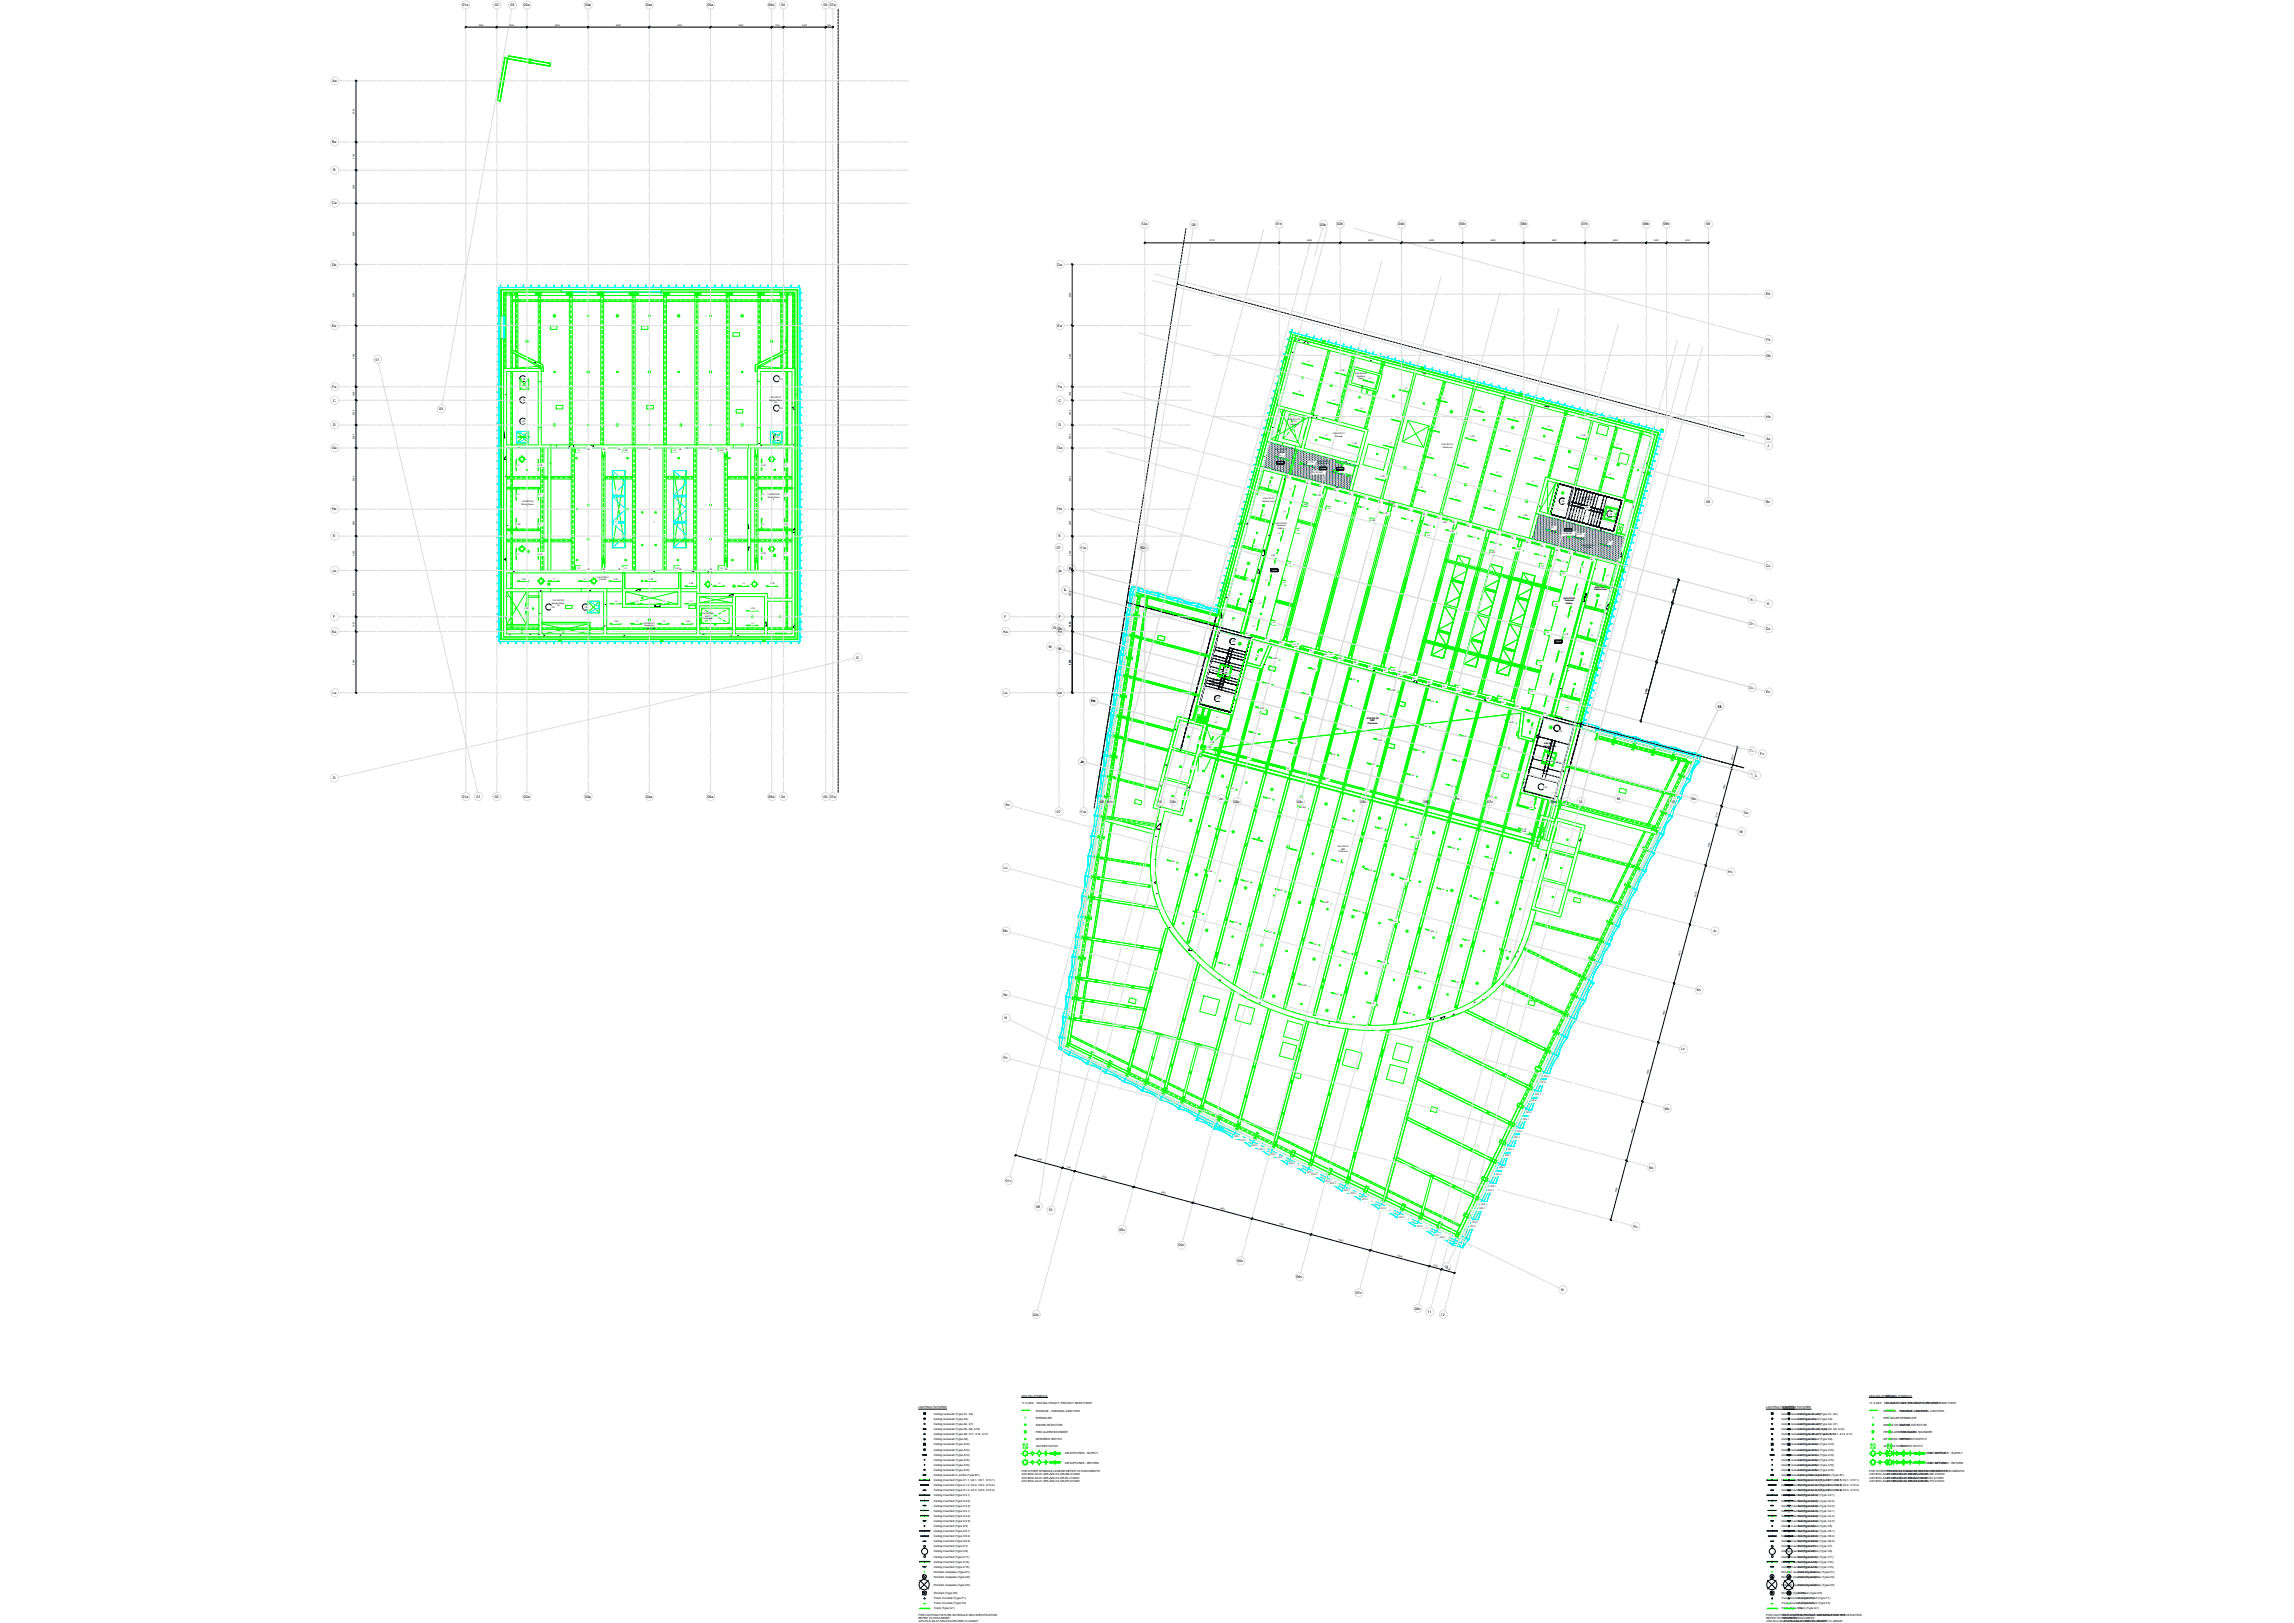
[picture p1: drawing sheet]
<svg xmlns="http://www.w3.org/2000/svg" width="1189mm" height="841mm" viewBox="0 0 1189 841" stroke-linecap="round" stroke-linejoin="round" font-family="sans-serif">
<defs><g id="words">
<g font-size="1.8">
<text x="240" y="3">01a</text>
<text x="256" y="3">02</text>
<text x="264" y="3">03</text>
<text x="271" y="3">02a</text>
<text x="303" y="3">03a</text>
<text x="335" y="3">04a</text>
<text x="367" y="3">05a</text>
<text x="398" y="3">06a</text>
<text x="405" y="3">04</text>
<text x="427" y="3">05</text>
<text x="430" y="3">07a</text>
<text x="172" y="43">Aa</text>
<text x="172" y="74">Ba</text>
<text x="173" y="89">B</text>
<text x="172" y="106">Ca</text>
<text x="592" y="117">12a</text>
<text x="618" y="117">08</text>
<text x="661" y="117">01b</text>
<text x="684" y="117">03b</text>
<text x="693" y="117">02b</text>
<text x="725" y="117">04b</text>
<text x="756" y="117">05b</text>
<text x="788" y="117">06b</text>
<text x="820" y="117">07b</text>
<text x="852" y="117">08b</text>
<text x="862" y="117">09b</text>
<text x="884" y="117">09</text>
<text x="172" y="138">Da</text>
<text x="548" y="138">Da</text>
<text x="915" y="153">Eb</text>
<text x="172" y="169">Ea</text>
<text x="548" y="169">Ea</text>
<text x="915" y="177">Fb</text>
<text x="915" y="185">Gb</text>
<text x="195" y="187">01</text>
<text x="172" y="201">Fa</text>
<text x="548" y="201">Fa</text>
<text x="173" y="208">C</text>
<text x="549" y="208">C</text>
<text x="228" y="213">03</text>
<text x="173" y="221">D</text>
<text x="549" y="221">D</text>
<text x="915" y="216">Hb</text>
<text x="916" y="228">Ac</text>
<text x="172" y="233">Ga</text>
<text x="548" y="233">Ga</text>
<text x="916" y="232">J</text>
<text x="884" y="261">09</text>
<text x="915" y="261">Bc</text>
<text x="172" y="264">Ha</text>
<text x="548" y="264">Ha</text>
<text x="173" y="278">E</text>
<text x="549" y="278">E</text>
<text x="548" y="284">07</text>
<text x="560" y="284">11a</text>
<text x="591" y="284">08</text>
<text x="592" y="284">12a</text>
<text x="915" y="294">Cc</text>
<text x="172" y="296">Ja</text>
<text x="548" y="296">Ja</text>
<text x="554" y="295">Fc</text>
<text x="552" y="306">L</text>
<text x="907" y="311">K</text>
<text x="916" y="314">K</text>
<text x="173" y="320">F</text>
<text x="520" y="320">F</text>
<text x="549" y="320">F</text>
<text x="172" y="328">Ka</text>
<text x="520" y="328">Ka</text>
<text x="546" y="326">Gc</text>
<text x="548" y="328">Ka</text>
<text x="548" y="327">Gc</text>
<text x="907" y="324">Dc</text>
<text x="915" y="326">Dc</text>
<text x="544" y="336">M</text>
<text x="444" y="341">G</text>
<text x="549" y="337">M</text>
<text x="172" y="360">La</text>
<text x="520" y="360">La</text>
<text x="548" y="360">La</text>
<text x="907" y="357">Ec</text>
<text x="915" y="359">Ec</text>
<text x="566" y="364">Hc</text>
<text x="890" y="367">13</text>
<text x="907" y="390">Fc</text>
<text x="560" y="395">Jc</text>
<text x="912" y="391">Fc</text>
<text x="907" y="402">L</text>
<text x="173" y="404">G</text>
<text x="910" y="402">L</text>
<text x="240" y="413">01a</text>
<text x="247" y="413">01</text>
<text x="256" y="413">02</text>
<text x="271" y="413">02a</text>
<text x="303" y="413">03a</text>
<text x="335" y="413">04a</text>
<text x="367" y="413">05a</text>
<text x="398" y="413">06a</text>
<text x="405" y="413">04</text>
<text x="427" y="413">05</text>
<text x="430" y="413">07a</text>
<text x="521" y="418">Kc</text>
<text x="570" y="416">08</text>
<text x="574" y="416">01c</text>
<text x="600" y="416">10</text>
<text x="607" y="416">02c</text>
<text x="632" y="415">Jc</text>
<text x="639" y="416">03c</text>
<text x="672" y="416">04c</text>
<text x="705" y="416">05c</text>
<text x="738" y="416">06c</text>
<text x="754" y="415">Hc</text>
<text x="771" y="416">07c</text>
<text x="804" y="416">08c</text>
<text x="811" y="416">11</text>
<text x="818" y="416">12</text>
<text x="838" y="415">M</text>
<text x="866" y="416">13</text>
<text x="877" y="415">Gc</text>
<text x="548" y="421">07</text>
<text x="560" y="421">11a</text>
<text x="904" y="422">Gc</text>
<text x="902" y="432">M</text>
<text x="520" y="450">Lc</text>
<text x="896" y="452">Hc</text>
<text x="520" y="483">Mc</text>
<text x="888" y="483">Jc</text>
<text x="520" y="516">Nc</text>
<text x="879" y="514">Kc</text>
<text x="521" y="528">N</text>
<text x="871" y="544">Lc</text>
<text x="520" y="549">Pc</text>
<text x="863" y="575">Mc</text>
<text x="855" y="606">Nc</text>
<text x="521" y="612">01c</text>
<text x="537" y="626">08</text>
<text x="543" y="628">10</text>
<text x="580" y="638">03c</text>
<text x="846" y="636">Pc</text>
<text x="611" y="646">04c</text>
<text x="641" y="654">05c</text>
<text x="748" y="657">13</text>
<text x="672" y="662">06c</text>
<text x="703" y="671">07c</text>
<text x="809" y="669">N</text>
<text x="535" y="682">02c</text>
<text x="733" y="679">08c</text>
<text x="740" y="680">11</text>
<text x="747" y="682">12</text>
</g>
<g font-size="1.5">
<text x="529" y="724">CEILING SYMBOLS</text>
<text x="969" y="724">CEILING SYMBOLS</text>
<text x="977" y="724">CEILING SYMBOLS</text>
<text x="476" y="730">LIGHTING FIXTURES</text>
<text x="530" y="728">H: X,XXX</text>
<text x="537" y="732">SIGNAGE - HANGING JUNCTION</text>
<text x="537" y="728">CEILING HEIGHT, PROJECT BASE POINT</text>
<text x="915" y="730">LIGHTING FIXTURES</text>
<text x="924" y="730">LIGHTING FIXTURES</text>
<text x="969" y="728">H: X,XXX</text>
<text x="976" y="732">SIGNAGE - HANGING JUNCTION</text>
<text x="976" y="728">CEILING HEIGHT, PROJECT BASE POINT</text>
<text x="978" y="728">H: X,XXX</text>
<text x="985" y="732">SIGNAGE - HANGING JUNCTION</text>
<text x="985" y="728">CEILING HEIGHT, PROJECT BASE POINT</text>
<text x="484" y="733">Ceiling recessed (Type A1, A2)</text>
<text x="484" y="736">Ceiling recessed (Type A3)</text>
<text x="537" y="735">SPRINKLER</text>
<text x="923" y="733">Ceiling recessed (Type A1, A2)</text>
<text x="923" y="736">Ceiling recessed (Type A3)</text>
<text x="932" y="733">Ceiling recessed (Type A1, A2)</text>
<text x="932" y="736">Ceiling recessed (Type A3)</text>
<text x="976" y="735">SPRINKLER SPRINKLER</text>
<text x="484" y="738">Ceiling recessed (Type A4, A7)</text>
<text x="484" y="741">Ceiling recessed (Type A5, A6, A19)</text>
<text x="484" y="744">Ceiling recessed (Type A8, A11, A13, A17)</text>
<text x="537" y="743">FIRE ALARM SOUNDER</text>
<text x="537" y="739">SMOKE DETECTOR</text>
<text x="923" y="738">Ceiling recessed (Type A4, A7)</text>
<text x="923" y="741">Ceiling recessed (Type A5, A6, A19)</text>
<text x="923" y="744">Ceiling recessed (Type A8, A11, A13, A17)</text>
<text x="932" y="738">Ceiling recessed (Type A4, A7)</text>
<text x="932" y="741">Ceiling recessed (Type A5, A6, A19)</text>
<text x="932" y="744">Ceiling recessed (Type A8, A11, A13, A17)</text>
<text x="976" y="743">FIRE ALARM SOUNDER</text>
<text x="976" y="739">SMOKE DETECTOR</text>
<text x="985" y="743">FIRE ALARM SOUNDER</text>
<text x="985" y="739">SMOKE DETECTOR</text>
<text x="484" y="746">Ceiling recessed (Type A9)</text>
<text x="484" y="749">Ceiling recessed (Type A10)</text>
<text x="537" y="746">INFRARED SWITCH</text>
<text x="923" y="746">Ceiling recessed (Type A9)</text>
<text x="923" y="749">Ceiling recessed (Type A10)</text>
<text x="932" y="746">Ceiling recessed (Type A9)</text>
<text x="932" y="749">Ceiling recessed (Type A10)</text>
<text x="976" y="746">INFRARED SWITCH</text>
<text x="985" y="746">INFRARED SWITCH</text>
<text x="484" y="752">Ceiling recessed (Type A12)</text>
<text x="484" y="754">Ceiling recessed (Type A14)</text>
<text x="537" y="750">ACCESS HATCH</text>
<text x="552" y="754">AIR DIFFUSER - SUPPLY</text>
<text x="923" y="752">Ceiling recessed (Type A12)</text>
<text x="923" y="754">Ceiling recessed (Type A14)</text>
<text x="932" y="752">Ceiling recessed (Type A12)</text>
<text x="932" y="754">Ceiling recessed (Type A14)</text>
<text x="976" y="750">ACCESS HATCH</text>
<text x="985" y="750">ACCESS HATCH</text>
<text x="991" y="754">AIR DIFFUSER - SUPPLY</text>
<text x="1000" y="754">AIR DIFFUSER - SUPPLY</text>
<text x="484" y="757">Ceiling recessed (Type A15)</text>
<text x="484" y="760">Ceiling recessed (Type A16)</text>
<text x="552" y="758">AIR DIFFUSER - RETURN</text>
<text x="923" y="757">Ceiling recessed (Type A15)</text>
<text x="923" y="760">Ceiling recessed (Type A16)</text>
<text x="932" y="757">Ceiling recessed (Type A15)</text>
<text x="932" y="760">Ceiling recessed (Type A16)</text>
<text x="991" y="758">AIR DIFFUSER - RETURN</text>
<text x="1000" y="758">AIR DIFFUSER - RETURN</text>
<text x="484" y="762">Ceiling recessed (Type A16)</text>
<text x="484" y="765">Ceiling recessed in profile (Type B1)</text>
<text x="484" y="767">Ceiling mounted (Type C1.1, C2.1, C9.1, C10.1)</text>
<text x="529" y="763">FOR OTHER SYMBOLS LEGEND REFER TO DOCUMENTS:</text>
<text x="529" y="765">JOH-BHC-S4-01-056-ZZZ-XX-DR-ME-010020</text>
<text x="529" y="766">JOH-BHC-S4-01-056-ZZZ-XX-DR-EL-010020</text>
<text x="529" y="768">JOH-BHC-S4-01-056-ZZZ-XX-DR-PH-010020</text>
<text x="923" y="762">Ceiling recessed (Type A16)</text>
<text x="923" y="765">Ceiling recessed in profile (Type B1)</text>
<text x="923" y="767">Ceiling mounted (Type C1.1, C2.1, C9.1, C10.1)</text>
<text x="932" y="762">Ceiling recessed (Type A16)</text>
<text x="932" y="765">Ceiling recessed in profile (Type B1)</text>
<text x="932" y="767">Ceiling mounted (Type C1.1, C2.1, C9.1, C10.1)</text>
<text x="969" y="763">FOR OTHER SYMBOLS LEGEND REFER TO DOCUMENTS:</text>
<text x="969" y="765">JOH-BHC-S4-01-056-ZZZ-XX-DR-ME-010020</text>
<text x="969" y="766">JOH-BHC-S4-01-056-ZZZ-XX-DR-EL-010020</text>
<text x="969" y="768">JOH-BHC-S4-01-056-ZZZ-XX-DR-PH-010020</text>
<text x="977" y="763">FOR OTHER SYMBOLS LEGEND REFER TO DOCUMENTS:</text>
<text x="977" y="765">JOH-BHC-S4-01-056-ZZZ-XX-DR-ME-010020</text>
<text x="977" y="766">JOH-BHC-S4-01-056-ZZZ-XX-DR-EL-010020</text>
<text x="977" y="768">JOH-BHC-S4-01-056-ZZZ-XX-DR-PH-010020</text>
<text x="484" y="770">Ceiling mounted (Type C1.2, C2.2, C9.2, C10.2)</text>
<text x="484" y="773">Ceiling mounted (Type C1.3, C2.3, C9.3, C10.3)</text>
<text x="923" y="770">Ceiling mounted (Type C1.2, C2.2, C9.2, C10.2)</text>
<text x="923" y="773">Ceiling mounted (Type C1.3, C2.3, C9.3, C10.3)</text>
<text x="932" y="770">Ceiling mounted (Type C1.2, C2.2, C9.2, C10.2)</text>
<text x="932" y="773">Ceiling mounted (Type C1.3, C2.3, C9.3, C10.3)</text>
<text x="484" y="775">Ceiling mounted (Type C3.1)</text>
<text x="484" y="778">Ceiling mounted (Type C3.2)</text>
<text x="923" y="775">Ceiling mounted (Type C3.1)</text>
<text x="923" y="778">Ceiling mounted (Type C3.2)</text>
<text x="932" y="775">Ceiling mounted (Type C3.1)</text>
<text x="932" y="778">Ceiling mounted (Type C3.2)</text>
<text x="484" y="781">Ceiling mounted (Type C3.3)</text>
<text x="484" y="783">Ceiling mounted (Type C4.1)</text>
<text x="484" y="786">Ceiling mounted (Type C4.2)</text>
<text x="923" y="781">Ceiling mounted (Type C3.3)</text>
<text x="923" y="783">Ceiling mounted (Type C4.1)</text>
<text x="923" y="786">Ceiling mounted (Type C4.2)</text>
<text x="932" y="781">Ceiling mounted (Type C3.3)</text>
<text x="932" y="783">Ceiling mounted (Type C4.1)</text>
<text x="932" y="786">Ceiling mounted (Type C4.2)</text>
<text x="484" y="789">Ceiling mounted (Type C4.3)</text>
<text x="484" y="791">Ceiling mounted (Type C5)</text>
<text x="923" y="789">Ceiling mounted (Type C4.3)</text>
<text x="923" y="791">Ceiling mounted (Type C5)</text>
<text x="932" y="789">Ceiling mounted (Type C4.3)</text>
<text x="932" y="791">Ceiling mounted (Type C5)</text>
<text x="484" y="794">Ceiling mounted (Type C6.1)</text>
<text x="484" y="797">Ceiling mounted (Type C6.2)</text>
<text x="923" y="794">Ceiling mounted (Type C6.1)</text>
<text x="923" y="797">Ceiling mounted (Type C6.2)</text>
<text x="932" y="794">Ceiling mounted (Type C6.1)</text>
<text x="932" y="797">Ceiling mounted (Type C6.2)</text>
<text x="484" y="799">Ceiling mounted (Type C6.3)</text>
<text x="484" y="802">Ceiling mounted (Type C7)</text>
<text x="923" y="799">Ceiling mounted (Type C6.3)</text>
<text x="923" y="802">Ceiling mounted (Type C7)</text>
<text x="932" y="799">Ceiling mounted (Type C6.3)</text>
<text x="932" y="802">Ceiling mounted (Type C7)</text>
<text x="484" y="804">Ceiling mounted (Type C8)</text>
<text x="484" y="807">Ceiling mounted (Type C11)</text>
<text x="484" y="810">Ceiling mounted (Type C12)</text>
<text x="923" y="804">Ceiling mounted (Type C8)</text>
<text x="923" y="807">Ceiling mounted (Type C11)</text>
<text x="923" y="810">Ceiling mounted (Type C12)</text>
<text x="932" y="804">Ceiling mounted (Type C8)</text>
<text x="932" y="807">Ceiling mounted (Type C11)</text>
<text x="932" y="810">Ceiling mounted (Type C12)</text>
<text x="484" y="815">Pendant, bespoke (Type D1)</text>
<text x="484" y="812">Ceiling mounted (Type C13)</text>
<text x="923" y="815">Pendant, bespoke (Type D1)</text>
<text x="923" y="812">Ceiling mounted (Type C13)</text>
<text x="932" y="815">Pendant, bespoke (Type D1)</text>
<text x="932" y="812">Ceiling mounted (Type C13)</text>
<text x="484" y="818">Pendant, bespoke (Type D2)</text>
<text x="484" y="822">Pendant, bespoke (Type D3)</text>
<text x="923" y="818">Pendant, bespoke (Type D2)</text>
<text x="923" y="822">Pendant, bespoke (Type D3)</text>
<text x="932" y="818">Pendant, bespoke (Type D2)</text>
<text x="932" y="822">Pendant, bespoke (Type D3)</text>
<text x="484" y="826">Pendant (Type D5)</text>
<text x="923" y="826">Pendant (Type D5)</text>
<text x="932" y="826">Pendant (Type D5)</text>
<text x="484" y="829">Track mounted (Type F1)</text>
<text x="484" y="831">Track mounted (Type F2)</text>
<text x="484" y="834">Track (Type G1)</text>
<text x="923" y="829">Track mounted (Type F1)</text>
<text x="923" y="831">Track mounted (Type F2)</text>
<text x="923" y="834">Track (Type G1)</text>
<text x="932" y="829">Track mounted (Type F1)</text>
<text x="932" y="831">Track mounted (Type F2)</text>
<text x="932" y="834">Track (Type G1)</text>
<text x="476" y="837">FOR LIGHTING FIXTURE SCHEDULE AND SPECIFICATION</text>
<text x="476" y="839">REFER TO DOCUMENT:</text>
<text x="915" y="837">FOR LIGHTING FIXTURE SCHEDULE AND SPECIFICATION</text>
<text x="915" y="839">REFER TO DOCUMENT:</text>
<text x="924" y="837">FOR LIGHTING FIXTURE SCHEDULE AND SPECIFICATION</text>
<text x="924" y="839">REFER TO DOCUMENT:</text>
<text x="476" y="841">JOH-HLA-S4-01-056-XXX-DS-DSR-YL-000027</text>
<text x="915" y="841">JOH-HLA-S4-01-056-XXX-DS-DSR-YL-000027</text>
<text x="924" y="841">JOH-HLA-S4-01-056-XXX-DS-DSR-YL-000027</text>
</g>
<g font-size="1.1">
<text x="248" y="13">3050</text>
<text x="264" y="13">2950</text>
<text x="288" y="13">6000</text>
<text x="319" y="13">6000</text>
<text x="351" y="13">6000</text>
<text x="383" y="13">6000</text>
<text x="402" y="13">1150</text>
<text x="416" y="13">4150</text>
<text x="429" y="13">700</text>
<text x="184" y="59" transform="rotate(-90 184 59)">6000</text>
<text x="184" y="82" transform="rotate(-90 184 82)">2760</text>
<text x="184" y="98" transform="rotate(-90 184 98)">3240</text>
<text x="184" y="122" transform="rotate(-90 184 122)">6000</text>
<text x="626" y="125">13170</text>
<text x="678" y="125">6000</text>
<text x="709" y="125">6000</text>
<text x="741" y="125">6000</text>
<text x="773" y="125">6000</text>
<text x="804" y="125">6000</text>
<text x="836" y="125">6000</text>
<text x="857" y="125">2000</text>
<text x="873" y="125">4100</text>
<text x="184" y="154" transform="rotate(-90 184 154)">6000</text>
<text x="555" y="154" transform="rotate(-90 555 154)">6000</text>
<text x="184" y="186" transform="rotate(-90 184 186)">6000</text>
<text x="555" y="186" transform="rotate(-90 555 186)">6000</text>
<text x="678" y="188">L1</text>
<text x="271" y="197">C8</text>
<text x="404" y="197">C8</text>
<text x="695" y="192">L1/E</text>
<text x="702" y="194">4.B2.SHA.02</text>
<text x="703" y="195">Electrical</text>
<text x="704" y="197">Riser</text>
<text x="709" y="196">L1</text>
<text x="673" y="203">L1</text>
<text x="728" y="201">L1</text>
<text x="184" y="205" transform="rotate(-90 184 205)">1325</text>
<text x="271" y="208">C8</text>
<text x="399" y="208">Egress Stairs</text>
<text x="399" y="206">1.04.VEC.01</text>
<text x="401" y="209">02</text>
<text x="555" y="205" transform="rotate(-90 555 205)">1325</text>
<text x="691" y="208">L1</text>
<text x="747" y="207">L1</text>
<text x="184" y="215" transform="rotate(-90 184 215)">2425</text>
<text x="404" y="212">C8</text>
<text x="555" y="215" transform="rotate(-90 555 215)">2425</text>
<text x="705" y="212">L1</text>
<text x="766" y="212">L1</text>
<text x="271" y="219">C8</text>
<text x="667" y="217">4.05.VEC.02</text>
<text x="668" y="220">Technical</text>
<text x="669" y="219">Lift 12</text>
<text x="724" y="217">L1</text>
<text x="743" y="222">L1</text>
<text x="784" y="216">L1</text>
<text x="802" y="221">L1</text>
<text x="184" y="227" transform="rotate(-90 184 227)">2250</text>
<text x="402" y="227">C8</text>
<text x="555" y="227" transform="rotate(-90 555 227)">2250</text>
<text x="687" y="226">L1</text>
<text x="691" y="225">4.05.SUP.01</text>
<text x="692" y="226">Storage</text>
<text x="762" y="226">L1/E</text>
<text x="820" y="226">L1/E</text>
<text x="299" y="234">L3</text>
<text x="305" y="233">BL</text>
<text x="313" y="233">BL</text>
<text x="320" y="233">BL</text>
<text x="323" y="234">L3/E</text>
<text x="336" y="233">BL</text>
<text x="349" y="234">L3</text>
<text x="352" y="233">BL</text>
<text x="368" y="233">BL</text>
<text x="373" y="234">L3/E</text>
<text x="376" y="233">BL</text>
<text x="661" y="233">4.05.COR.01</text>
<text x="701" y="230">L1/E</text>
<text x="720" y="230">L1</text>
<text x="747" y="231">4.05.TEC.01</text>
<text x="748" y="232">Plantroom</text>
<text x="780" y="232">L1</text>
<text x="838" y="231">L1</text>
<text x="662" y="235">Corridor</text>
<text x="664" y="236">L1</text>
<text x="683" y="239">4.05.COR.03</text>
<text x="740" y="236">L1</text>
<text x="798" y="237">L1</text>
<text x="268" y="241">L1</text>
<text x="279" y="241">L1/E</text>
<text x="395" y="241">L1/E</text>
<text x="407" y="241">L1</text>
<text x="662" y="240">DC11</text>
<text x="678" y="240">L1/E</text>
<text x="681" y="245">H: 25,340</text>
<text x="683" y="241">Sound Lock</text>
<text x="684" y="243">DC11</text>
<text x="693" y="243">DC11</text>
<text x="694" y="244">L1</text>
<text x="758" y="240">L1</text>
<text x="776" y="245">L1</text>
<text x="816" y="241">L1</text>
<text x="184" y="249" transform="rotate(-90 184 249)">6000</text>
<text x="555" y="249" transform="rotate(-90 555 249)">6000</text>
<text x="658" y="252">L1</text>
<text x="667" y="248">BL</text>
<text x="677" y="251">BL</text>
<text x="715" y="247">L1/E</text>
<text x="794" y="250">L1</text>
<text x="834" y="246">L1</text>
<text x="268" y="257">L1</text>
<text x="279" y="257">L1</text>
<text x="319" y="255">?</text>
<text x="395" y="257">L1</text>
<text x="398" y="257">1.04.MTS.05</text>
<text x="398" y="258">Winch Room</text>
<text x="407" y="257">L1</text>
<text x="668" y="254">L1</text>
<text x="683" y="257">L1/E</text>
<text x="684" y="252">BL</text>
<text x="692" y="255">BL</text>
<text x="699" y="257">BL</text>
<text x="736" y="253">L1</text>
<text x="754" y="258">L1</text>
<text x="270" y="260">1.04.MTS.04</text>
<text x="270" y="261">Winch Room</text>
<text x="273" y="263">1</text>
<text x="401" y="259">2</text>
<text x="654" y="260">Cabinet room</text>
<text x="654" y="259">4.05.LTS.01</text>
<text x="676" y="262">L3</text>
<text x="688" y="264">L3</text>
<text x="695" y="260">L1</text>
<text x="706" y="263">L1</text>
<text x="707" y="259">BL</text>
<text x="715" y="261">BL</text>
<text x="722" y="263">BL</text>
<text x="772" y="262">L1</text>
<text x="809" y="260">C8</text>
<text x="820" y="259">Egress Stairs</text>
<text x="820" y="258">4.05.VEC.01</text>
<text x="822" y="263">C8</text>
<text x="822" y="261">07</text>
<text x="655" y="267">L1</text>
<text x="665" y="265">L1</text>
<text x="717" y="266">L1/E</text>
<text x="729" y="270">L1</text>
<text x="730" y="265">BL</text>
<text x="737" y="267">BL</text>
<text x="745" y="269">BL</text>
<text x="789" y="267">L1/E</text>
<text x="834" y="267">C8</text>
<text x="184" y="272" transform="rotate(-90 184 272)">2650</text>
<text x="268" y="272">L1/E</text>
<text x="279" y="272">L1</text>
<text x="319" y="271">?</text>
<text x="339" y="271">?</text>
<text x="395" y="272">L1</text>
<text x="406" y="272">L1/E</text>
<text x="555" y="272" transform="rotate(-90 555 272)">2650</text>
<text x="661" y="272">4.05.LTS.02</text>
<text x="662" y="273">Technical</text>
<text x="662" y="274">Gallery</text>
<text x="672" y="275">L3</text>
<text x="711" y="270">L3/E</text>
<text x="740" y="273">L1</text>
<text x="748" y="271">L3/E</text>
<text x="751" y="276">L1/E</text>
<text x="753" y="271">BL</text>
<text x="760" y="273">BL</text>
<text x="768" y="275">BL</text>
<text x="805" y="274">L1</text>
<text x="811" y="275">DC11</text>
<text x="662" y="277">L1</text>
<text x="740" y="278">L3</text>
<text x="763" y="279">L1</text>
<text x="775" y="282">L1</text>
<text x="776" y="277">BL</text>
<text x="783" y="279">BL</text>
<text x="791" y="281">BL</text>
<text x="810" y="277">H: 25,340</text>
<text x="818" y="277">L1/E</text>
<text x="834" y="282">L1</text>
<text x="184" y="288" transform="rotate(-90 184 288)">3350</text>
<text x="268" y="287">L1</text>
<text x="279" y="287">L1/E</text>
<text x="395" y="287">L1/E</text>
<text x="407" y="287">L1</text>
<text x="555" y="288" transform="rotate(-90 555 288)">3350</text>
<text x="650" y="283">L1</text>
<text x="773" y="287">L3/E</text>
<text x="786" y="285">L1/E</text>
<text x="799" y="283">BL</text>
<text x="806" y="285">BL</text>
<text x="813" y="287">BL</text>
<text x="820" y="283">4.05.COR.02</text>
<text x="821" y="284">Corridor</text>
<text x="659" y="288">L1/E</text>
<text x="668" y="292">L3</text>
<text x="798" y="288">L1</text>
<text x="799" y="294">L3</text>
<text x="809" y="291">L1</text>
<text x="824" y="290">BL</text>
<text x="299" y="295">L3</text>
<text x="305" y="295">BL</text>
<text x="309" y="299">1.04.COR.01</text>
<text x="313" y="295">BL</text>
<text x="320" y="295">BL</text>
<text x="324" y="295">L3</text>
<text x="350" y="295">L3/E</text>
<text x="352" y="295">BL</text>
<text x="368" y="295">BL</text>
<text x="373" y="295">L3</text>
<text x="376" y="295">BL</text>
<text x="659" y="296">SC44</text>
<text x="810" y="298">L3</text>
<text x="820" y="294">L1</text>
<text x="833" y="299">L1</text>
<text x="270" y="300">L1/E</text>
<text x="287" y="300">L1</text>
<text x="303" y="300">L1</text>
<text x="311" y="301">Corridor</text>
<text x="318" y="300">L1/E</text>
<text x="336" y="300">L1/E</text>
<text x="357" y="303">L1/E</text>
<text x="372" y="303">L1</text>
<text x="385" y="303">L1</text>
<text x="399" y="303">L1/E</text>
<text x="646" y="301">L1</text>
<text x="656" y="301">L1</text>
<text x="665" y="302">L3</text>
<text x="817" y="306">L1</text>
<text x="826" y="306">Cabinet room</text>
<text x="827" y="305">4.05.LTS.03</text>
<text x="184" y="309" transform="rotate(-90 184 309)">4550</text>
<text x="286" y="311">1.04.VEC.02</text>
<text x="319" y="312">L1</text>
<text x="330" y="312">L1</text>
<text x="344" y="312">L1</text>
<text x="358" y="312">L1</text>
<text x="555" y="309" transform="rotate(-90 555 309)">4550</text>
<text x="810" y="310">4.05.LTS.02</text>
<text x="811" y="312">Technical</text>
<text x="867" y="307" transform="rotate(-75 867 307)">2350</text>
<text x="272" y="316">L1/E</text>
<text x="286" y="315">C8</text>
<text x="286" y="313">Egress Stairs</text>
<text x="289" y="314">04</text>
<text x="303" y="315">C8</text>
<text x="389" y="316">L1/E</text>
<text x="642" y="313">L1</text>
<text x="653" y="313">L1</text>
<text x="806" y="313">L3</text>
<text x="811" y="313">Gallery</text>
<text x="814" y="317">L1</text>
<text x="829" y="314">L1</text>
<text x="318" y="322">L1/E</text>
<text x="330" y="322">L1</text>
<text x="333" y="323">1.04.SUP.01</text>
<text x="344" y="322">L1</text>
<text x="355" y="322">L1/E</text>
<text x="364" y="318">1.04.VEC.03</text>
<text x="364" y="321">Technical</text>
<text x="366" y="320">Lift 7</text>
<text x="390" y="323">L1</text>
<text x="639" y="322">L1</text>
<text x="660" y="323">L3</text>
<text x="184" y="325" transform="rotate(-90 184 325)">1450</text>
<text x="333" y="326">Storage Area</text>
<text x="334" y="324">Temporary</text>
<text x="555" y="325" transform="rotate(-90 555 325)">1450</text>
<text x="646" y="329">BL</text>
<text x="649" y="325">L1</text>
<text x="802" y="328">L3</text>
<text x="811" y="329">L1/E</text>
<text x="825" y="329">L1</text>
<text x="862" y="329" transform="rotate(-75 862 329)">6000</text>
<text x="639" y="333">C8</text>
<text x="656" y="331">BL</text>
<text x="663" y="333">BL</text>
<text x="670" y="334">L3</text>
<text x="671" y="335">BL</text>
<text x="806" y="333">SC44</text>
<text x="651" y="340">L1</text>
<text x="660" y="342">L5/E</text>
<text x="679" y="337">BL</text>
<text x="686" y="339">BL</text>
<text x="689" y="340">L3</text>
<text x="694" y="342">BL</text>
<text x="809" y="338">L1</text>
<text x="184" y="344" transform="rotate(-90 184 344)">6000</text>
<text x="555" y="344" transform="rotate(-90 555 344)">6000</text>
<text x="635" y="348">C8</text>
<text x="681" y="347">L5</text>
<text x="702" y="344">BL</text>
<text x="709" y="346">BL</text>
<text x="717" y="348">BL</text>
<text x="721" y="347">L3/E</text>
<text x="798" y="344">L3</text>
<text x="820" y="345">L1</text>
<text x="628" y="353">5.05.VEC.01</text>
<text x="701" y="353">L5</text>
<text x="725" y="350">BL</text>
<text x="727" y="349">L3/E</text>
<text x="732" y="352">BL</text>
<text x="740" y="354">BL</text>
<text x="805" y="352">L1</text>
<text x="628" y="354">Egress Stairs</text>
<text x="630" y="356">08</text>
<text x="657" y="355">L5</text>
<text x="721" y="358">L5/E</text>
<text x="748" y="356">BL</text>
<text x="755" y="357">L3</text>
<text x="755" y="358">BL</text>
<text x="763" y="360">BL</text>
<text x="793" y="359">L3</text>
<text x="816" y="360">L1</text>
<text x="853" y="359" transform="rotate(-75 853 359)">6000</text>
<text x="631" y="362">C8</text>
<text x="677" y="360">L5</text>
<text x="698" y="366">L5</text>
<text x="742" y="364">L5</text>
<text x="771" y="362">BL</text>
<text x="777" y="362">L3</text>
<text x="778" y="364">BL</text>
<text x="802" y="364">L1</text>
<text x="653" y="367">L5/E</text>
<text x="718" y="371">L5</text>
<text x="762" y="369">L5</text>
<text x="786" y="366">BL</text>
<text x="800" y="370">BL</text>
<text x="812" y="368">L1</text>
<text x="630" y="375">L5</text>
<text x="631" y="372">L1</text>
<text x="674" y="373">L5</text>
<text x="708" y="373">5.05.TEC.02</text>
<text x="709" y="375">Plantroom</text>
<text x="710" y="374">MEP</text>
<text x="738" y="377">L5</text>
<text x="782" y="375">L5/E</text>
<text x="793" y="378">L1</text>
<text x="650" y="380">L5</text>
<text x="694" y="378">L5</text>
<text x="714" y="384">L5/E</text>
<text x="759" y="382">L5</text>
<text x="808" y="380">C8</text>
<text x="621" y="385">L1</text>
<text x="626" y="388">L5/E</text>
<text x="627" y="385">L1/E</text>
<text x="670" y="386">L5</text>
<text x="735" y="389">L5</text>
<text x="779" y="388">L5</text>
<text x="800" y="387">Egress Stairs</text>
<text x="800" y="386">5.05.VEC.02</text>
<text x="803" y="388">09</text>
<text x="647" y="393">L5</text>
<text x="691" y="391">L5</text>
<text x="755" y="395">L5</text>
<text x="898" y="394" transform="rotate(-75 898 394)">2200</text>
<text x="618" y="398">L1</text>
<text x="667" y="398">L5</text>
<text x="711" y="397">L5</text>
<text x="775" y="400">L5/E</text>
<text x="687" y="404">L5</text>
<text x="732" y="402">L5</text>
<text x="752" y="408">L5</text>
<text x="613" y="414">L1</text>
<text x="638" y="409">L5</text>
<text x="708" y="409">L5</text>
<text x="772" y="413">L5</text>
<text x="800" y="408">C8</text>
<text x="894" y="409" transform="rotate(-75 894 409)">3800</text>
<text x="657" y="414">L5</text>
<text x="675" y="419">L5/E</text>
<text x="728" y="415">L5</text>
<text x="793" y="418">L5</text>
<text x="793" y="416">L1</text>
<text x="698" y="425">L5</text>
<text x="890" y="424" transform="rotate(-75 890 424)">1910</text>
<text x="715" y="430">L5</text>
<text x="789" y="431">L5/E</text>
<text x="789" y="430">L1/E</text>
<text x="733" y="435">L5/E</text>
<text x="693" y="439">5.05.TEC.01</text>
<text x="694" y="442">Plantroom</text>
<text x="695" y="440">MEP</text>
<text x="753" y="440">L5</text>
<text x="886" y="439" transform="rotate(-75 886 439)">4090</text>
<text x="608" y="447">L5</text>
<text x="693" y="447">L5</text>
<text x="772" y="445">L5</text>
<text x="626" y="452">L5/E</text>
<text x="710" y="451">L5</text>
<text x="646" y="457">L5</text>
<text x="664" y="462">L5</text>
<text x="728" y="456">L5</text>
<text x="747" y="461">L5</text>
<text x="766" y="466">L5</text>
<text x="879" y="465" transform="rotate(-75 879 465)">6000</text>
<text x="621" y="473">L5</text>
<text x="686" y="468">L5/E</text>
<text x="704" y="473">L5</text>
<text x="640" y="479">L5</text>
<text x="722" y="478">L5</text>
<text x="658" y="483">L5</text>
<text x="741" y="483">L5/E</text>
<text x="681" y="490">L5</text>
<text x="761" y="488">L5</text>
<text x="698" y="494">L5</text>
<text x="780" y="493">L5</text>
<text x="871" y="495" transform="rotate(-75 871 495)">6000</text>
<text x="634" y="500">L5</text>
<text x="717" y="499">L5</text>
<text x="652" y="505">L5</text>
<text x="736" y="504">L5</text>
<text x="755" y="509">L5</text>
<text x="675" y="511">L5/E</text>
<text x="692" y="516">L5</text>
<text x="711" y="520">L5</text>
<text x="730" y="526">L5</text>
<text x="862" y="526" transform="rotate(-75 862 526)">6000</text>
<text x="800" y="558">OC3.1</text>
<text x="854" y="557" transform="rotate(-75 854 557)">6000</text>
<text x="798" y="561">OC3.1</text>
<text x="795" y="567">OC3.1</text>
<text x="794" y="571">OC3.1</text>
<text x="789" y="580">OC3.1</text>
<text x="791" y="577">OC3.1</text>
<text x="786" y="586">OC3.1</text>
<text x="846" y="587" transform="rotate(-75 846 587)">6000</text>
<text x="640" y="589">OC3.1</text>
<text x="643" y="591">OC3.1</text>
<text x="784" y="590">OC3.1</text>
<text x="649" y="594">OC3.1</text>
<text x="652" y="596">OC3.1</text>
<text x="658" y="599">OC3.1</text>
<text x="780" y="599">OC3.1</text>
<text x="782" y="596">OC3.1</text>
<text x="537" y="601" transform="rotate(15 537 601)">4750</text>
<text x="553" y="605" transform="rotate(15 553 605)">1250</text>
<text x="662" y="600">OC3.1</text>
<text x="668" y="603">OC3.1</text>
<text x="670" y="604">OC3.1</text>
<text x="777" y="605">OC3.1</text>
<text x="571" y="610" transform="rotate(15 571 610)">6000</text>
<text x="678" y="608">OC3.1</text>
<text x="680" y="609">OC3.1</text>
<text x="775" y="609">OC3.1</text>
<text x="687" y="613">OC3.1</text>
<text x="689" y="614">OC3.1</text>
<text x="696" y="617">OC3.1</text>
<text x="771" y="617">OC3.1</text>
<text x="772" y="615">OC3.1</text>
<text x="838" y="618" transform="rotate(-75 838 618)">6000</text>
<text x="602" y="618" transform="rotate(15 602 618)">6000</text>
<text x="700" y="619">OC3.1</text>
<text x="706" y="622">OC3.1</text>
<text x="708" y="623">OC3.1</text>
<text x="633" y="626" transform="rotate(15 633 626)">6000</text>
<text x="716" y="626">OC3.1</text>
<text x="718" y="628">OC3.1</text>
<text x="767" y="627">OC3.1</text>
<text x="768" y="624">OC3.1</text>
<text x="663" y="635" transform="rotate(15 663 635)">6000</text>
<text x="725" y="631">OC3.1</text>
<text x="727" y="632">OC3.1</text>
<text x="734" y="636">OC3.1</text>
<text x="763" y="634">OC3.1</text>
<text x="737" y="637">OC3.1</text>
<text x="744" y="640">OC3.1</text>
<text x="746" y="641">OC3.1</text>
<text x="762" y="636">OC3.1</text>
<text x="694" y="643" transform="rotate(15 694 643)">6000</text>
<text x="724" y="651" transform="rotate(16 724 651)">6000</text>
<text x="743" y="656" transform="rotate(15 743 656)">1225</text>
<text x="749" y="658" transform="rotate(15 749 658)">1340</text>
</g>
</g></defs>
<!-- layer: JOH-HLA-S4-01-056-005-05-DR-AR-011255$0$I-WALL -->
<g fill="none" stroke="#0f0" stroke-width=".52">
<path d="M665 299l-9 32M811 299l-18 69M631 318v1M620 366l1 1-2 7M626 367l-1 8M627 368l-1 5M638 371l-1 5M639 371l-2 5M819 377h.1M788 411l-2 5M788 411l-1 6M805 415l-2 9"/>
<path d="M807 416l-2 8M808 416v2l-2-1M573 424v2l25 6M581 426l17 4M797 429l-2 5M798 429l-1 5M803 425l-3 10M804 426l-3 9M805 426l-2 10M856 430l-47-13v2l49 13 1-1M856 430h1M858 430l1 1"/>
</g>
<!-- layer: JOH-HLA-S4-01-056-005-05-DR-AR-011255$0$A-WALL-FNSH -->
<g fill="none" stroke="#0f0" stroke-width=".52">
<path d="M636 299l-5 19M823 299l-19 72-159-43 8-29M839 299l-21 78M645 328h-1M620 366l-2 7M626 375h.1M626 375l10 3 1-2v3l-12-3M626 373v2M628 368h-1M638 371h1M804 371h1M788 411h.1"/>
<path d="M796 413l-2 6-7-2-1-1v1l9 3 1-7M796 413h.1M807 416h1l-2 8M796 439h1M797 439h.1"/>
</g>
<!-- layer: JOH-HLA-S4-01-056-005-05-DR-AR-011255$0$A-WALL -->
<g fill="none" stroke="#0f0" stroke-width=".52">
<path d="M636 299l-5 19 2 1 5-20-18 67 11 3M637 299l-6 19M650 299l-7 29h1M652 299l-8 29M652 299l-7 29 8-29M823 299l-19 72 20-72M823 299l-19 72M825 299l-19 73-2-1M836 299l-20 75-184-49v1l7-27M838 299l-31 117-13-4 1-1-4-1M839 299l-21 78M839 299l-21 78h-1"/>
<path d="M644 328h1M644 328l161 43-160-43 160 43M645 328h.1M646 343l7 2 5-11h1l-5 13-8-2zM611 373l13 3-4 15-12-4zM619 374l-9-3-12 48 3 1M620 374l4 1M620 366l-2 7zM624 375h2M626 375l10 3 1-2v3l-12-3zM626 375l-4 13M626 373l-1 2h1"/>
<path d="M626 373v2M626 373h.1M627 368h.1M632 367l5 2M637 370l-6-1 1-2-10-2 10-38 16 4-9 32h2l8-32 149 40-10 40h2l1-1h-1l10-38 16 4M638 371h1zM639 363l-1 5M641 363l-2 5h-1v1h-1v1l2 1v-3M788 369h2l-2 12 7 2v2l-8-3zM816 376l-10 38-11-3M818 375l-1 1h-1M607 388l13 4-4 14-13-3z"/>
<path d="M621 392l-8 31-9-3-2 6a63 63 0 0 0 14 65 131 131 0 0 0 93 40 109 109 0 0 0 57-14 69 69 0 0 0 26-42l2-4 2 1M601 420l-1 5a66 66 0 0 0 8 60M603 404l12 3-3 14-13-3zM788 411h.1M790 411l4 1M794 419h.1M794 419l-7-2-1-1v1l9 3M794 419l2-6-1 7M807 415l2 1-2 8h-1l2-8h-1zM597 438v2M597 437h.1M597 437v1"/>
<path d="M600 438v1M795 434h2l-1 4h1v1l-3-1zM798 422l8 2v2l-6-2-2 5h-1zM806 424l16 4-13 47-15-4zM807 426l13 3-4 14-12-3zM596 443v2M597 441l-1 2M599 442v1M599 440v1M799 456l13 3-4 14-13-3zM803 441l13 3-4 14-12-3zM792 477v1"/>
<path d="M794 479v2M795 475l-1 3M796 472l-2 6a91 91 0 0 1-9 22M607 484l1 1M608 485a121 121 0 0 0 39 33M608 485l2 2M611 488l1 1M612 485l1 1M613 490l1 1M614 488h.1M615 493h.1M616 494l1 1"/>
<path d="M617 491l1 1M618 496l1 1M619 493l1 1M620 498l1 1M621 495l1 1M785 496l-1 1M786 494l-1 1M786 498l-1 2M787 491h.1M787 497v1M788 489h.1M788 495v1"/>
<path d="M789 494h.1M789 487h.1M790 490v2M791 488v2M792 487h.1M792 487h-1M643 515l1 1M645 517l2 1M645 514h1M647 518l3 1M650 519l1 1M651 517h1"/>
<path d="M651 520h.1M765 518h-1M767 520h-1M767 517h-1M768 519h-1M768 516h.1M770 518h-1M770 514l-1 1M771 517h-1M772 516h.1M785 501h.1M785 500a63 63 0 0 1-41 30 136 136 0 0 1-95-11l-2-1"/>
<path d="M785 500v1M668 527h.1M669 527h2M670 524l1 1M672 528h1M674 525v1M675 529h1M683 531h1M685 531h1M685 528l1 1M688 532h1M689 529h1"/>
<path d="M691 532h.1M726 533h.1M727 530h.1M729 533h-2M730 530h-1M732 532l-2 1M733 529l-1 1M735 532h-2M735 529h-1"/>
</g>
<!-- layer: JOH-HLA-S4-01-056-005-05-DR-AR-011255$0$A-GLAZ-CURT -->
<g fill="none" stroke="#dcdcdc" stroke-width=".52">
<path d="M584 319h.1M585 320l1 1M585 319h.1M585 319l1 2M585 319l1 1M585 318l1 1M586 317v2M586 317l1 1M586 316l1 2M586 316l1 1M586 315l1 2M586 319h1"/>
<path d="M586 314l1 2M586 308h.1M586 314l1 1M586 313l1 2M586 313l1 1M586 312l1 2M586 312l2 1M587 311l1 1M587 319h.1M587 310l1 2M587 310l1 1M587 309l1 2"/>
<path d="M587 309l1 1M587 308l1 2M588 308v1M588 306h.1M588 308h.1M588 304h.1M589 306h.1M589 307h.1M591 307h.1M592 305h.1M593 308h.1M594 307h.1"/>
<path d="M595 308h.1M595 307h.1M596 308h.1M596 307h1M597 308h.1M599 309h.1M600 307h.1M601 309h.1M601 307h.1M602 309h.1M603 308h.1M604 311h.1"/>
<path d="M605 311h.1M607 312h.1M608 312h.1M609 312h.1M609 313h1M610 312h.1M611 310h.1M611 312h.1M612 311h.1M613 313h.1M614 313h.1M614 312h.1"/>
<path d="M615 314h.1M616 314h.1M618 315h.1M620 315h-1M620 313h.1M621 314h.1M622 315h.1M623 316h1M624 316h.1M625 314h.1M625 316h.1M626 316h.1"/>
<path d="M627 317h.1M627 315h.1M628 317h.1M630 317h-1M630 317h.1M631 316h.1M581 338h.1M582 340l1 1M582 339h.1M582 339l1 2M582 339l1 1M582 338l1 1"/>
<path d="M582 337l2 2M583 336l1 2M583 329h.1M583 336l1 1M583 335l1 2M583 327h.1M583 335l1 1M583 334l1 2M583 334l1 1M583 333l1 2M583 332l1 2M583 332l1 1"/>
<path d="M583 340h.1M583 331l1 2M583 331l2 1M584 330l1 2M584 323h.1M584 329l1 2M584 329l1 1M584 328v1M584 328l1 1M584 322h.1M584 327l1 2M584 327l1 1"/>
<path d="M584 326l1 2M584 325l1 2M584 325l1 1M584 324l2 2M585 324l1 1M585 323l1 2M585 323l1 1M585 322l1 1M585 321l1 2M585 329h.1M585 321l1 1M585 320l1 2"/>
<path d="M578 357h.1M579 353h.1M579 360h.1M579 349h.1M579 359l1 1M579 358l1 1M579 357l1 2M579 348h.1M579 357l1 1M579 356l1 2M579 356l2 1M580 355l1 2"/>
<path d="M580 348h.1M580 354l1 2M580 354l1 1M580 353l1 2M580 353l1 1M580 352l1 2M580 352l1 1M580 351l1 1M580 350l1 2M580 343l1 1M580 350l1 1M580 349l1 1"/>
<path d="M581 349v1M581 348l1 2M581 348l1 1M581 347l1 1M581 346l1 2M581 350l1 1M581 346l1 1M581 345l1 2M581 345l1 1M581 344l1 2M581 343l2 2M581 343l2 1"/>
<path d="M582 342l1 2M582 350h.1M582 342l1 1M582 341l1 2M582 341l1 1M575 377h.1M575 371h.1M575 376h.1M576 379l1 2M576 379l1 1M576 378l1 2M576 369h.1"/>
<path d="M576 378l1 1M576 377l1 2M576 368h.1M576 376l1 2M576 376l1 1M576 371h.1M576 370v1M576 375l1 2M576 375l2 1M577 374l1 2M577 374l1 1M577 373l1 2"/>
<path d="M577 372l1 2M577 372l1 1M577 371l1 2M577 371l1 1M577 365h.1M577 370l1 1M577 362h.1M577 369l1 1M577 368l2 2M578 368l1 1M578 367l1 2M578 371v1"/>
<path d="M578 367l1 1M578 366l1 2M578 365l1 2M578 365l1 1M578 364l1 2M578 364l1 1M578 363l1 2M578 371h.1M578 363l1 1M578 362l2 1M579 361l1 2M579 361l1 1"/>
<path d="M579 360l1 2M579 360l1 1M580 360v1M820 376h.1M820 375h1M821 376h.1M822 375h.1M822 376h.1M823 375h.1M823 378h.1M823 376h.1M824 378h.1"/>
<path d="M824 377h.1M825 378v1M825 378h.1M826 377h-1M826 376h.1M826 379h.1M826 379h1M827 379h.1M827 376v1M827 377h1M828 377h.1M829 379h.1"/>
<path d="M829 380h.1M830 379h.1M831 378h.1M831 380h.1M833 380h.1M572 396h.1M572 394h.1M572 400l2 1M573 399l1 2M573 399l1 1M573 398l1 1M573 397l1 2"/>
<path d="M573 397l1 1M573 396l1 2M573 396l1 1M573 395l1 2M573 391h.1M573 389h.1M573 394l1 2M573 394l2 1M573 393l2 2M574 393l1 1M574 392l1 2M574 392l1 1"/>
<path d="M574 391v1M574 390l1 2M574 390l1 1M574 389l1 2M574 389l1 1M574 388l1 2M574 392h1M574 388l2 1M575 387l1 1M575 386l1 2M575 386l1 1M575 385l1 2"/>
<path d="M575 385l1 1M575 384l1 2M575 392h.1M575 383l1 2M575 383l1 1M575 382l1 2M575 382l1 1M575 381l2 2M576 381l1 1M576 380v1M577 381h.1M835 380h.1"/>
<path d="M835 381h.1M836 381h.1M839 382h.1M839 381h.1M840 380h.1M840 382h.1M841 382h.1M841 381h.1M843 383h.1M844 383h.1M846 384h.1M847 385h.1"/>
<path d="M847 384h.1M849 384h.1M851 384h.1M851 386h.1M852 385h.1M853 384h.1M853 385h.1M854 386h.1M855 385h.1M856 387h.1M856 384h.1M856 387h1"/>
<path d="M857 387h.1M858 385h.1M859 385h.1M859 387v1M860 388h.1M860 386h.1M862 388h.1M863 388h.1M863 389h.1M864 387h.1M865 389h.1M866 388v1"/>
<path d="M866 389h.1M867 389h.1M867 390h.1M868 389h.1M868 389h1M869 390l-1 1M869 388h.1M870 390h1M871 390h.1M871 389h1M872 391h.1M873 390v1"/>
<path d="M874 391h.1M874 390h.1M875 392h.1M876 400h.1M876 392h.1M876 398v1M878 396v1M878 392h-1M878 390h.1M878 395h.1M878 393h.1M878 391h.1"/>
<path d="M878 393v1M879 394h.1M879 396h.1M880 391h.1M880 395h.1M881 393h.1M881 392h.1M569 418h.1M569 419l1 2M569 412v1M569 419l2 1M570 418l1 2"/>
<path d="M570 418l1 1M570 413h.1M570 417l1 2M570 417l1 1M570 416l1 1M570 415l1 2M570 415l1 1M570 414l1 2M570 414l1 1M570 413l1 2M571 412l1 2M571 412h.1"/>
<path d="M571 404h.1M571 411l1 2M571 411l1 1M571 410l1 2M571 410l1 1M571 409l1 1M571 413h1M571 408l1 2M571 408l1 1M571 407l1 2M571 407l1 1M571 406l2 2"/>
<path d="M572 405l1 2M572 405l1 1M572 413h.1M572 404l1 2M572 404l1 1M572 402h.1M572 403l1 2M572 403l1 1M572 402l1 1M572 401l1 1M572 400l1 2M573 402v1"/>
<path d="M573 402h.1M865 420h.1M866 418h.1M867 416h.1M867 417h.1M867 418h.1M868 418h.1M868 415h.1M869 415h.1M869 414h-1M869 411h.1M869 416h.1"/>
<path d="M870 413h.1M870 412h.1M870 410h1M870 414h1M871 410h.1M871 409h.1M871 414h.1M871 413h1M871 409h1M872 413h-1M872 406h.1M872 407v1"/>
<path d="M872 407h1M872 405h.1M874 403h.1M874 403h-1M874 406h.1M875 401h.1M875 400v1M876 404h.1M877 401h.1M565 439h.1M565 437h1M566 436h.1"/>
<path d="M566 440l1 1M566 439l1 2M566 439l1 1M566 438l2 1M567 437l1 2M567 430h.1M567 437l1 1M567 436l1 2M567 436l1 1M567 429v1M567 435l1 2M567 434l1 2"/>
<path d="M567 434l1 1M567 428h.1M567 433l1 2M567 433h1M567 432l1 1M567 422h.1M567 422v1M567 432l2 1M568 431l1 2M568 430l1 2M568 421h.1M568 430l1 1"/>
<path d="M568 433v1M568 429l1 2M568 429l1 1M568 428l1 2M568 428l1 1M568 427l1 1M568 426l1 2M568 426l1 1M568 434h.1M568 425l2 2M569 425l1 1M569 424l1 2"/>
<path d="M569 423l1 2M569 423l1 1M569 422v1M569 422l1 1M569 421l1 2M569 421l1 1M569 420l1 2M570 423h.1M855 440l1 1M856 439v2M856 439v1M856 438l1 2"/>
<path d="M856 438l1 1M857 437v2M857 437v1M857 436l1 2M857 435l1 2M858 435v2M858 434l1 2M858 433l1 2M859 433v2M859 432l1 2M860 432v1M860 431h.1"/>
<path d="M860 432h.1M860 435h.1M861 430h.1M861 429v1M861 432h.1M862 432h.1M862 428h.1M863 426h.1M863 425h.1M864 424h.1M864 423h.1M866 421h.1"/>
<path d="M866 423h.1M867 423h.1M562 460h.1M562 459h.1M562 454h.1M562 456h.1M563 454h.1M563 459l1 2M563 459l1 1M563 458l1 2M563 458l1 1M563 457l2 2"/>
<path d="M563 457l2 1M564 456l1 1M564 455l1 2M564 450h.1M564 455l1 1M564 454l1 2M564 454h.1M564 453l1 1M564 452l1 2M564 452l1 1M564 442h.1M564 443h.1"/>
<path d="M564 451l1 2M564 451l1 1M565 454v1M565 450l1 2M565 450l1 1M565 449l1 1M565 448l1 2M565 448l1 1M565 447l1 2M565 447l1 1M565 454h.1M565 446l1 2"/>
<path d="M565 445l1 2M565 445l1 1M565 444l2 2M566 444l1 1M566 443v1M566 443l1 1M566 442l1 2M566 441l1 2M566 441l1 1M566 440l1 2M567 444h.1M846 460h.1"/>
<path d="M846 459v1M846 459l1 1M846 458l1 2M847 458v1M847 457v2M847 457l1 1M847 456l1 2M848 456v1M848 455v2M848 454l1 2M849 453v2M849 453l1 2"/>
<path d="M849 452l1 2M850 451v2M850 451l1 2M850 450h.1M850 451l1 1M850 450l1 1M851 449v2M851 451h.1M851 449l1 1M851 454h.1M851 448l1 2M851 448l1 1"/>
<path d="M852 447v2M852 451v1M852 447l1 1M852 451h.1M852 446l1 2M852 446l1 1M852 452h1M853 445v2M853 444l1 2M853 450h.1M854 443v2M854 442l1 2"/>
<path d="M855 441v2M855 441h.1M855 441v1M855 445v1M855 440l1 2M857 442h.1M559 476h.1M559 475h1M560 480l1 1M560 479l1 2M560 479l1 1M560 478l1 1"/>
<path d="M560 471v1M560 477l1 2M560 477l1 1M560 476l1 2M560 476l2 1M560 464h.1M561 464h.1M561 475l1 2M561 475h.1M561 474l1 1M561 473l1 2M561 473l1 1"/>
<path d="M561 472l1 2M561 472l1 1M561 471l1 2M561 475l1 1M561 470l1 2M561 470l1 1M561 469l2 2M562 469l1 1M562 468l1 2M562 475h.1M562 468l1 1M562 467l1 1"/>
<path d="M562 466l1 2M562 466l1 1M562 465l1 2M562 465l1 1M562 464l1 1M562 463l2 1M563 462l1 2M563 462l1 1M563 461l1 2M563 465v1M563 461l1 1M563 460l1 2"/>
<path d="M563 465h.1M836 480v2M836 479l1 2M836 479h.1M836 479l1 1M837 478v1M837 479v1M837 477l1 2M837 477l1 1M838 476v2M838 476v1M838 475l1 2"/>
<path d="M838 475l1 1M839 474v2M839 473v2M839 473l1 2M839 478h.1M839 472l1 2M840 472v2M840 471v2M840 471l1 2M840 476h.1M840 470l1 2M841 470v1"/>
<path d="M841 469h.1M841 470l1 1M841 469v1M841 468l1 2M842 470h.1M842 468v1M842 467l1 2M842 467l1 1M842 466l1 2M842 471h1M843 466v1M843 465l1 2"/>
<path d="M843 471h.1M843 465l1 1M843 464l1 2M843 471h1M844 469h.1M844 463v2M844 463l1 2M844 462l1 2M845 462v2M845 467h.1M845 461v2M845 461l1 2"/>
<path d="M845 460l1 2M846 460v1M847 461h.1M847 462h.1M848 461h.1M556 497h.1M556 496h.1M557 499l1 2M557 499l1 1M557 492h.1M557 498l1 2M557 498l1 1"/>
<path d="M557 497l1 2M557 497l1 1M557 496l1 1M557 495l1 1M558 494l1 2M558 494l1 1M558 493l1 2M558 492l1 2M558 492l1 1M558 483h.1M558 496v1M558 484h.1"/>
<path d="M558 491l1 2M558 491l1 1M558 485h.1M558 490l1 2M558 490l1 1M558 489l1 2M558 496h1M558 488l2 2M559 488l1 1M559 487l1 2M559 487l1 1M559 486l1 2"/>
<path d="M559 480h.1M559 486l1 1M559 485v1M559 484l1 2M559 484l1 1M559 483l1 2M559 483l1 1M559 482l2 2M560 481l1 2M560 486h.1M560 481l1 1M560 480l1 2"/>
<path d="M826 500l1 2M826 499l1 2M827 499v2M827 498v2M827 498h.1M827 498l1 1M827 497l1 2M827 497l1 1M828 496v2M828 496l1 1M828 495l1 2M828 499h.1"/>
<path d="M828 498h1M829 495v1M829 494v2M829 499h.1M829 494l1 1M829 493l1 2M830 492v2M830 491l1 2M831 490v2M831 489l1 2M832 488h.1M832 489v1"/>
<path d="M832 488v1M832 487l1 2M832 489h1M832 492h.1M832 487l1 1M833 486v2M833 486l1 1M833 485l1 2M833 485l1 1M834 484v2M834 484l1 1M834 483l1 2"/>
<path d="M834 482l1 2M835 482v2M835 487v1M835 487h.1M835 481l1 2M835 480l1 2M836 485h.1M838 481h.1M839 480h.1M552 519h.1M552 517h1M553 520l2 1"/>
<path d="M554 512h.1M554 519l1 2M554 519l1 1M554 518l1 1M554 517l1 2M554 510h.1M554 517l1 1M554 516v1M554 516l1 1M554 508h.1M554 515l1 2M554 515l1 1"/>
<path d="M554 514l1 1M554 513l2 2M555 517v1M555 513l1 1M555 512l1 2M555 512l1 1M555 511l1 2M555 510l1 2M555 510l1 1M555 509l1 2M555 517h.1M555 509l1 1"/>
<path d="M555 508l1 2M555 508l2 1M555 507l2 1M556 506l1 2M556 506h.1M556 500h.1M556 505l1 2M556 505l1 1M556 504l1 2M556 504l1 1M556 503l1 1M556 507h1"/>
<path d="M556 502l1 2M556 502l1 1M556 501l2 2M557 501l1 1M557 500l1 2M557 507h.1M818 520v1M818 519l1 2M818 518l1 2M819 518v2M819 518v1M819 517v1"/>
<path d="M819 516l1 2M819 518l1 1M820 516v2M820 515l1 2M820 518h.1M820 514l1 2M821 514v2M821 513l1 2M821 513l1 1M821 512l1 2M822 512v1M822 511l1 2"/>
<path d="M822 511l1 1M822 507h.1M822 510l1 2M823 507v1M823 510v1M823 506v2M823 509l1 2M823 506l1 1M823 508l1 2M823 505l1 2M824 508v2M824 505v1"/>
<path d="M824 504l1 2M824 508v1M824 511h.1M824 504l1 1M824 503l1 2M825 509h.1M825 503v1M825 511h.1M825 502l1 2M825 501l1 2M825 510h.1M825 508h.1"/>
<path d="M826 500v2M826 505h.1M827 503h.1M828 500h1M829 500h.1M549 538h.1M549 540h.1M550 534h.1M551 532h.1M551 528h.1M551 537v1M551 530v1"/>
<path d="M551 537l1 1M551 536l1 2M551 535l1 2M551 535l1 1M551 534l1 2M551 534l1 1M551 533l1 2M551 525h.1M551 532l2 2M551 527h.1M552 532l1 1M552 540h.1"/>
<path d="M552 538h-1M552 531l1 2M552 531l1 1M552 530l1 2M552 530l1 1M552 529l1 2M552 528l1 2M552 528l1 1M552 527l1 2M552 527h1M552 526l1 1M553 526l1 1"/>
<path d="M553 525l1 1M553 524l1 2M553 524l1 1M553 527v1M553 523l1 2M553 523l1 1M553 522l1 2M553 521l1 2M553 521l1 1M553 520l1 2M554 528h.1M808 540l1 1"/>
<path d="M808 539l1 2M809 539v1M809 538v2M809 537l1 2M810 537v1M810 536v1M810 535l1 2M811 534v2M811 537h.1M811 533l1 2M811 537v1M812 532v2"/>
<path d="M812 532l1 1M812 538h.1M812 531l1 2M812 537h1M812 531l1 1M813 530v2M813 535v1M813 530l1 1M813 534h.1M813 529l1 2M813 529l1 1M814 528v2"/>
<path d="M814 527l1 2M814 526l1 2M815 526v1M815 525l1 2M815 528h.1M816 524v2M816 530h.1M816 523l1 2M816 523l1 1M817 528h-1M817 522v2M817 522v1"/>
<path d="M817 521l1 2M817 528h.1M817 521l1 1M818 520v2M818 524h.1M550 542h.1M550 543h.1M550 541h1M550 541h.1M550 544h.1M551 542h1M553 543h.1"/>
<path d="M553 544h1M554 544h.1M554 545h.1M555 546h.1M555 544h.1M556 544l-1 1M556 545h-1M557 545h-2M557 545l-1 1M558 545l-2 1M558 546h-1M559 546l-2 1"/>
<path d="M559 546l-1 1M560 546l-2 1M561 547h-2M561 547l-2 1M562 547l-2 1M563 548h-2M563 548l-2 1M564 548l-2 1M564 551h.1M564 549v1M564 548l-1 1M565 549h-2"/>
<path d="M565 549h-1M565 552h1M566 549l-2 1M566 550h-1M566 552h1M567 550h-2M567 552h.1M567 550l-1 1M568 550l-2 1M568 551h-1M569 553h.1M569 551h-2"/>
<path d="M570 551l-2 1M571 554h.1M571 552h-2M572 552l-2 1M573 553h-2M574 553l-2 1M574 554h-1M574 553h.1M575 554h-2M575 554h-1M576 554l-2 1M576 554l-1 1"/>
<path d="M577 555h-2M577 555l-1 1M578 555l-2 1M578 555l-1 1M578 558h.1M579 556h-2M580 556l-2 1M581 556l-2 1M581 557h-2M581 560h.1M582 557l-2 1M583 558h-2"/>
<path d="M583 558h-1M583 559h.1M584 558l-2 1M584 558h.1M584 558l-1 1M585 559h-2M585 559h-1M586 559l-2 1M586 559l-1 1M587 560h-2M587 560h-1M798 560l1 1"/>
<path d="M799 559v2M799 559v1M799 558l1 2M799 558l1 1M800 557v2M800 556v2M800 556l1 2M800 556l1 1M801 555v1M801 554v2M801 556v1M801 554l1 2"/>
<path d="M801 553l1 2M802 553v2M802 558h.1M802 552v2M802 552l1 2M802 557h.1M802 551l1 2M803 551v1M803 556h.1M803 550l1 2M803 550l1 1M803 549l1 2"/>
<path d="M804 549v1M804 554h.1M804 548l1 2M804 547l1 2M805 546v2M805 546l1 2M805 545v1M805 545l1 1M806 546v1M806 544v2M806 549h.1M806 544l1 2"/>
<path d="M806 547h.1M806 543l1 2M807 547h.1M807 542v2M807 542l1 2M807 541l1 2M808 541v1M808 540v2M809 542h.1M584 561h.1M588 560l-2 1M589 560l-2 1"/>
<path d="M589 561h-2M590 561h-2M590 564h.1M590 561l-2 1M591 561l-2 1M591 562h-2M592 562l-2 1M592 565h.1M593 563l-1 1M593 562l-2 1M593 563h-1M593 563h.1"/>
<path d="M594 563h-1M594 563l-1 1M595 563l-2 1M595 564h-1M596 564l-2 1M596 564l-1 1M597 564l-2 1M597 565h-1M598 567h.1M598 565l-2 1M599 565l-2 1M600 566h-2"/>
<path d="M600 566l-2 1M600 569h.1M601 566l-2 1M601 567h-2M602 567h-2M602 569h.1M602 568h.1M602 567l-2 1M602 567l-1 1M603 567h.1M603 568h-1M604 568h-2"/>
<path d="M604 568l-1 1M605 568l-2 1M605 569h-1M606 569h-2M606 569l-1 1M607 569l-2 1M608 570h-2M609 570l-2 1M610 571h-2M610 571l-2 1M611 571l-2 1M612 575h.1"/>
<path d="M612 573v1M612 573h-1M612 572h-2M612 572l-1 1M612 572h.1M613 572h-1M613 575h.1M613 572l-1 1M614 573h-2M614 573l-1 1M615 573l-2 1M615 573l-1 1"/>
<path d="M616 574h-2M617 574l-2 1M617 577h.1M618 574l-2 1M618 575h-2M619 575l-2 1M620 576h-2M620 580h.1M621 576l-2 1M621 577h.1M621 576l-1 1M621 577h-1"/>
<path d="M622 578h-1M622 578l-1 1M623 578l-2 1M623 579h-2M624 579l-2 1M625 579l-2 1M625 580h-1M626 580l-2 1M789 580v1M789 579v2M789 579l1 1M789 578l1 2"/>
<path d="M790 578v1M790 577v2M790 577l1 1M790 576l1 2M791 575v2M791 575l1 1M791 574l1 1M792 573v2M792 575v1M792 572l1 2M792 575h.1M793 571v2"/>
<path d="M793 570l1 2M793 570l1 1M794 569v2M794 569l1 1M794 575v1M794 574h.1M794 568l1 2M794 568l1 1M795 567v2M795 566l1 2M795 571h.1M795 565l1 2"/>
<path d="M796 565v2M796 564v1M796 564l1 1M796 565l1 1M796 563l1 2M797 563v2M797 566h.1M797 562l1 2M797 561l1 2M798 561v2M798 560l1 2M798 566h.1"/>
<path d="M798 565h1M800 562h.1M622 580h.1M622 581h.1M623 581h.1M625 582h.1M626 580l-1 1M627 581h-2M627 581h-1M628 581l-2 1M628 581l-1 1M629 582h-2"/>
<path d="M629 585h.1M630 582h-2M630 583h.1M630 582l-2 1M630 583h-1M630 582l-1 1M631 585h.1M631 583h-1M632 583h-2M632 583l-2 1M633 583l-2 1M633 584h-2"/>
<path d="M634 584h-2M634 584l-2 1M635 584l-2 1M635 585h-1M636 585h-2M636 585l-1 1M637 585l-2 1M637 586h-1M638 588h.1M638 586l-2 1M639 586l-2 1M639 590h.1"/>
<path d="M639 589h.1M639 588h.1M639 589h1M640 587h-2M640 587l-2 1M641 587l-2 1M641 587l-1 1M642 588h-2M642 588l-2 1M643 588l-2 1M643 589h-2M644 589h-2"/>
<path d="M644 589l-2 1M645 589l-2 1M645 590h-1M646 590h-2M646 590l-1 1M647 590l-2 1M647 591h-1M648 591h-2M648 594h.1M649 591l-2 1M649 593h.1M649 592h-1"/>
<path d="M650 592h-1M651 592l-2 1M652 593h-2M653 593l-2 1M654 594h-2M654 594l-1 1M655 597h.1M655 594l-2 1M655 594l-1 1M656 597h.1M656 595h-2M656 595l-1 1"/>
<path d="M657 598h.1M657 595l-2 1M658 595l-2 1M658 596h-2M658 597h.1M659 596l-2 1M659 597h-1M659 598h.1M660 596l-1 1M660 597h-1M661 597l-2 1M662 597l-2 1"/>
<path d="M662 598h-2M663 598l-2 1M663 598l-1 1M664 599h-2M664 599h-1M665 599l-2 1M665 599l-1 1M666 600h-2M666 600h-1M779 600v2M779 599l1 2M779 599l1 1"/>
<path d="M779 598l1 2M780 598v1M780 597l1 2M780 597l1 1M781 596v2M781 596v1M781 595l1 2M781 594l1 2M782 594v2M782 594v1M782 593v1M782 592l1 2"/>
<path d="M782 594l1 1M783 592v2M783 595h.1M783 591v2M783 594h.1M783 591l1 2M783 590l1 2M784 594h-1M784 590v2M784 596h.1M784 589v2M784 589l1 1"/>
<path d="M784 595h.1M784 588l1 2M785 588v1M785 587v2M785 592v1M785 587l1 1M785 586l1 2M786 585v2M786 585l1 2M786 584l1 2M787 584v2M787 583v2"/>
<path d="M787 583v1M787 582l1 2M788 585h.1M788 581v2M788 581l1 2M788 580l1 2M790 583h.1M790 581h1M663 600h.1M664 602h.1M667 600l-2 1M667 604h1"/>
<path d="M668 600l-2 1M668 602h.1M668 601h-2M668 601l-1 1M668 601h-1M669 601h-1M670 601l-2 1M670 602h-2M671 602h-2M671 602l-2 1M672 602l-2 1M672 603h-2"/>
<path d="M673 603h-2M673 603l-1 1M674 606h.1M674 603l-2 1M674 604h-1M675 604l-2 1M675 607h.1M675 604l-1 1M676 604l-2 1M677 605h-2M677 605l-2 1M677 608h.1"/>
<path d="M677 607h.1M678 605l-2 1M678 606h-2M679 606h-2M679 606h-1M680 606l-2 1M681 609h.1M681 607h-2M681 607l-2 1M682 607l-2 1M682 610h.1M682 608h-1"/>
<path d="M682 610h1M683 608h-2M683 608l-1 1M684 608l-2 1M684 609h-1M685 609h-2M685 609l-1 1M686 612h.1M686 609l-2 1M687 610h-2M687 612h.1M687 611h.1"/>
<path d="M687 611h-1M687 610l-1 1M688 610l-1 1M689 611h-2M690 611l-2 1M691 612h-2M691 612l-2 1M692 612l-2 1M692 615h.1M692 612l-1 1M693 613h-2M693 613l-1 1"/>
<path d="M694 613l-2 1M694 613l-1 1M695 614h-2M695 614l-1 1M696 614l-2 1M696 617h.1M696 617l1 1M696 616h.1M697 614l-2 1M697 615l-1 1M697 615h-2M698 615h-1"/>
<path d="M698 615l-1 1M699 616h-2M700 616l-2 1M701 617h-2M701 617h-1M702 617l-2 1M702 617l-1 1M703 618h-2M703 618h-1M704 618l-2 1M704 618l-1 1M705 619h-2"/>
<path d="M706 619h-2M706 619l-2 1M706 620h-1M706 619l-1 1M707 620h-1M708 620h-2M769 620l1 2M769 619l1 2M770 618v2M770 618l1 1M770 617l1 2M770 617l1 1"/>
<path d="M771 616v2M771 616l1 1M771 615l1 2M772 615v1M772 614v2M772 613l1 2M773 613v1M773 612v1M773 611l1 2M774 610v2M774 613h.1M774 609l1 2"/>
<path d="M775 608v2M775 608v1M775 607l1 2M775 607l1 1M776 606v2M776 611h.1M776 606l1 1M776 605l1 2M776 605l1 1M777 604v2M777 603l1 2M777 602l1 1"/>
<path d="M778 602v1M778 603v1M778 601l1 2M778 605h.1M778 604h.1M778 600l1 2M779 604h.1M780 604v1M781 600h.1M705 622h.1M706 621h.1M708 620l-2 1"/>
<path d="M709 620l-2 1M709 621h-2M709 623h.1M710 621l-2 1M711 621l-2 1M711 622h-1M712 622l-2 1M712 622l-1 1M713 622l-2 1M713 623h-1M714 623l-2 1M714 626h.1"/>
<path d="M715 623l-2 1M715 624h-2M715 626h.1M715 625h.1M716 624h-2M716 624l-2 1M717 624l-2 1M717 624l-1 1M718 625h-2M718 625l-2 1M719 625l-2 1M719 626h-2"/>
<path d="M720 626h-2M720 628h.1M720 626l-1 1M721 626l-2 1M721 627h-1M722 627h-2M722 629v1M722 627l-1 1M723 627l-2 1M723 628h-1M724 628l-2 1M725 628l-2 1"/>
<path d="M725 630h.1M725 629l-1 1M725 629h-1M726 629h-1M727 629l-2 1M728 630h-2M728 630l-2 1M729 633h.1M729 630l-2 1M730 631h-2M730 631l-1 1M731 631l-2 1"/>
<path d="M731 631l-1 1M732 632h-2M732 632l-1 1M733 632l-2 1M734 633h-2M734 636h.1M734 635v1M734 634h.1M735 633l-2 1M736 634h-2M736 634h-1M737 634l-2 1"/>
<path d="M738 637h.1M738 635h-2M739 635l-2 1M739 638h1M740 636h-2M740 636h-1M741 636l-2 1M741 639h.1M741 636l-1 1M742 637h-2M742 637h-1M743 637l-2 1"/>
<path d="M744 637l-2 1M744 640h.1M744 638h-2M744 638l-1 1M745 638h-1M746 638l-2 1M746 639h-2M747 639l-2 1M748 639l-2 1M748 640h-2M749 640l-2 1M759 640l1 1"/>
<path d="M759 639l1 2M760 639v2M760 638l1 2M760 637l1 2M761 637v1M761 636l1 2M761 636l1 1M761 635l1 2M762 635v1M762 639h.1M762 634l1 2M762 634l1 1"/>
<path d="M763 633v2M763 632v2M763 636h.1M763 632l1 2M763 632l1 1M764 631v1M764 630v2M764 632v1M764 630l1 2M764 629l1 2M764 632h.1M765 629v2"/>
<path d="M765 628v2M765 628l1 2M765 634h.1M765 627l1 2M765 633v1M766 627v1M766 626v2M766 626l1 1M766 630h.1M766 625l1 2M767 625v1M767 624l1 2"/>
<path d="M767 624l1 1M767 628h.1M767 623l1 2M768 622v2M768 627h.1M768 622l1 2M768 621v1M768 621l1 1M769 622v1M769 620v2M769 623h.1M748 642h.1"/>
<path d="M749 640l-1 1M750 640l-2 1M750 641h-1M751 641l-2 1M751 641l-1 1M751 644h1M752 644h.1M752 642h-2M753 642h-2M753 643h1v1M753 642l-2 1M753 644h.1"/>
<path d="M753 645h1M754 642l-2 1M754 643h-2M754 643v1M754 643l1 1M755 643l1 2M756 643l1 2M757 644v2M757 644l1 2M757 644l1 1M758 643v2M758 642v2"/>
<path d="M758 642l1 2M758 641l1 2M759 641v2M759 640l1 2M760 642h.1M761 642h.1"/>
</g>
<g fill="none" stroke="#0ff" stroke-width=".52">
<path d="M635 299l-1 3zM840 299v1zM840 299v1M584 318l1 1h-1v5l-2 4M584 318l-1 7a12 12 0 0 0-1 8l-2 6M584 319h.1M584 316h.1M585 315h.1M585 314h.1M585 313h.1M585 308h2h-1l-1 5-1 5h1h-1M585 308v5l-1 5"/>
<path d="M585 312h.1M585 309h.1M585 319h2l-2 10h-1zM585 310h.1M585 311h.1M586 307h.1M586 306h.1M586 305h.1M587 308h1l-1 11-2-1zM587 305l3 1v1h-2v1h-1zM587 304h1M588 304h.1"/>
<path d="M589 304h.1M590 306l10 3v1l-10-3zM590 305a2.2 2.2 0 0 0-3-1 2.2 2.2 0 0 0-1 2v2h1h-2M590 304v2v-1M590 304h-3l-2 4M590 304v2l1-1 4 2h5M590 304l5 2 6 1M591 305h.1M592 305h.1M593 306h.1M594 306h.1M596 307h.1"/>
<path d="M597 307h.1M598 307h1M600 307h.1M600 309l10 3v1l-10-3zM601 307l-1 2v-2M601 307l-1 2 1-2 5 2 5 1M601 307l5 2 5 1-1 2v-2M602 308h.1M603 308h.1M604 309h.1M605 309h.1M607 309h.1"/>
<path d="M608 310h.1M609 310h.1M610 310h.1M610 312l11 2-1 2-10-3zM612 310h.1M613 311h.1M614 311h.1M615 312h.1M617 312h.1M618 312h.1M619 312h.1M620 313h.1"/>
<path d="M621 314l10 3-1 1-10-2zM621 313l-5-1-5-2-1 2 1-2 5 2 5 1-1 1 1-1M622 313h.1M623 314h.1M624 314h.1M625 314h.1M627 315h.1M628 315h.1M629 315h.1M630 315h.1M631 315h.1M631 316l-5-1-5-2v1v-1l5 2h5l-1 2"/>
<path d="M631 314v1zM632 310l-1 4zM633 306l-1 4zM634 302l-1 4zM835 319l-1 4zM835 319l-14 54M836 315l-1 4zM837 312l-1 3zM838 308l-1 4zM839 304l-1 4zM840 300l-1 4zM840 300l-5 19"/>
<path d="M580 339v5l-1 5 1 1-1-1 2-5v-5h1h-2M581 337h.1M581 336h.1M582 335h.1M582 334h.1M582 333h.1M582 330h.1M582 339l1 1-1 10h-2zM582 331h.1M582 332h.1M582 328l2 1h-2h2h-2v5l-1 5h1h-2M583 327h.1"/>
<path d="M583 326h.1M583 325h.1M583 324h.1M584 322v1M584 329h1l-2 11-1-1zM584 320h.1M584 321h.1M830 338l-1 4zM831 335l-1 3zM832 331l-1 4zM833 327l-1 4zM834 323l-1 4z"/>
<path d="M577 360h2h-2v5l-1 5h1h-2M577 360v5l-2 5M578 358h.1M578 357h.1M578 356h.1M579 355h.1M579 354h.1M579 351h.1M579 352h.1M579 353h.1M579 350h1h-1v5l-2 5M579 350v5l-2 5h2h-2"/>
<path d="M579 348h.1M580 346v1M580 345v1M580 344h.1M580 343h.1M580 340h.1M580 350h2l-2 10h-1zM580 341h.1M580 342h.1M825 357l-1 4zM826 354l-1 3zM827 350l-1 4z"/>
<path d="M828 346l-1 4zM829 342l-1 4zM574 379h.1M575 378h.1M575 377h.1M575 376h.1M575 370l2 1h-1v5l-2 5h1h-1M575 370v6l-1 5M575 375h.1M575 371v1M575 373h.1M575 374h.1"/>
<path d="M576 368h.1M576 367h.1M577 366h.1M577 365h.1M577 364h.1M577 361h.1M577 371h1l-1 10h-2zM577 362h.1M577 363h.1M579 360h1l-2 11h-1zM820 377h.1M820 376v1z"/>
<path d="M820 374l8 2-1 3-7-2zM821 373l-1 3zM821 373l-1 3M822 369l-1 4zM823 365l-1 4zM824 361l-1 4zM827 379h.1M827 378l10 3v1l-10-3zM828 376l-1 2 1-1 4 2h5M828 376l4 2 6 1M828 377h.1M829 377h.1"/>
<path d="M830 378h.1M831 378h.1M833 379h.1M834 379h1M836 379h.1M837 379h.1M838 379l-1 2v-2M838 379l-1 2 1-2 5 2 5 1-1 2 1-2M838 379l5 2 5 1M839 380h.1M571 400h.1M571 399h.1"/>
<path d="M572 398h.1M572 397h.1M572 391l2 1h-2v5l-1 4M572 391v6l-2 5h2l-1-1M572 392h.1M572 396h.1M572 394v1M572 393h.1M573 389h.1M573 388h.1M573 387h.1M574 386h.1"/>
<path d="M574 381h1h-1v5l-2 5h2h-2M574 381v5l-2 5M574 382h.1M574 385h.1M574 392h1l-2 10h-1zM574 383h.1M574 384h.1M575 381h2l-2 11h-1zM837 382h.1M837 381l10 3v1l-10-3zM840 380h.1M841 380v1"/>
<path d="M842 381h.1M844 381h.1M845 382h.1M846 382h.1M847 382h.1M847 385h.1M847 384l11 2-1 2-10-3zM848 382l-1 2 1-2 5 2 5 1-1 1 1-2M848 382l5 2h5v2v-1l5 2 5 1v1v-2M849 382h.1M850 383h.1M851 383h.1"/>
<path d="M852 384h.1M854 384h.1M855 384h.1M856 384h.1M857 384h.1M857 388h.1M858 386l10 3-1 1-10-2zM858 385l5 2h5M859 385h.1M860 386h.1M861 386h.1M862 386h.1"/>
<path d="M864 387h.1M865 387h.1M866 387h.1M867 387h.1M867 390h.1M868 390h.1M868 389l10 3v1l-10-3zM868 387v2l1-1 4 2h5v2l1-2M868 387l5 2 6 1M869 388h.1M870 388h.1M871 389h.1"/>
<path d="M872 389h.1M874 392h.1M874 390h.1M875 390h.1M876 393h.1M876 390h.1M877 390h.1M877 399h.1M878 393h.1M878 393l1 1-5 9h-1zM878 398h.1M878 392h2l-1 2-1-1z"/>
<path d="M878 397v1M879 390l-1 2 1-2v1a1.8 1.8 0 0 1 2 1 1.8 1.8 0 0 1 0 1v1h-2l2 1M879 390a2.1 2.1 0 0 1 2 1 2.1 2.1 0 0 1 0 3v1M879 397h.1M879 390h.1M879 396h.1M880 391h.1M880 395a14 14 0 0 0-4 9l-1-1 1 1M881 395l-2-1 1 1M881 395a14 14 0 0 0-5 9M881 391h.1M881 394h.1"/>
<path d="M881 393h.1M881 392h.1M568 420h.1M568 418v1M569 417h.1M569 412h1h-1v5l-2 5 2 1h-2M569 412v5l-2 6M569 413h.1M569 416h.1M569 415h.1M569 414h.1M569 410h.1"/>
<path d="M570 409h.1M570 408h.1M570 407h.1M570 402h2h-1v5l-2 5h1h-1l1-5zM570 403h.1M570 406h.1M570 405h.1M570 412l2 1-2 10h-1zM570 404h.1M572 402h1l-1 11-2-1zM868 420h.1M868 418h.1"/>
<path d="M869 412l1 1-5 9h-1zM869 417h.1M870 416h.1M870 415h.1M871 413h-1l1 1M871 414l-1-1 1 1a14 14 0 0 0-4 9l-2-1 2 1M871 414a14 14 0 0 0-4 9M872 413h.1M872 412h.1M872 411h.1M872 410h.1M873 409h.1"/>
<path d="M873 403l1 1-4 9-1-1zM873 408h.1M874 407h.1M874 406h.1M875 406h.1M876 404h-2h2a14 14 0 0 0-5 9M876 404a14 14 0 0 0-5 10M876 403h.1M876 402h.1M877 402h.1M877 401h.1M565 439h.1"/>
<path d="M565 438h.1M565 433l2 1-1-1v5l-2 5M565 433v5l-1 5M565 434h.1M565 437h.1M565 436h.1M565 435h1M566 431h.1M567 430h-1M567 429h.1M567 428h.1M567 423h2h-2v5l-1 5h1h-2"/>
<path d="M567 423v5l-2 5M567 424h.1M567 427h.1M567 433l1 1-1 10h-1zM567 426h.1M567 425h.1M568 421h.1M569 423h1l-2 10h-1zM858 439h.1M859 438h.1M859 437h.1M859 431l2 1-5 9h-1z"/>
<path d="M860 436h.1M860 435h.1M861 434h1M862 433l-3 4-1 5M862 433l-2-1 2 1-3 4-2 5-1-1 2 1M862 432h.1M862 431h.1M863 430h.1M863 429h.1M864 428h.1M864 422l1 1-4 9-2-1zM864 427h.1"/>
<path d="M864 426h.1M865 425h.1M866 425h.1M867 423h-2h1a14 14 0 0 0-4 9h-1l1 1M867 423a14 14 0 0 0-5 10M867 422h.1M867 421h.1M562 459h.1M562 455h.1M562 458h.1M562 456h.1M562 457h.1"/>
<path d="M563 452h.1M563 451h.1M563 450h.1M564 449h.1M564 443l1 1h-1v5l-2 5h2h-2l2-5zM564 448h.1M564 445h.1M564 454h1l-2 11h-1zM564 446h.1M564 447h.1M564 443l2 1-2-1M565 441h.1"/>
<path d="M565 440v1M565 444h2l-2 10h-1zM845 460h2l-5 10-1-1zM849 458h.1M850 457h-1M850 456h.1M850 450l1 1-4 9h-2zM850 455h.1M851 454h.1M852 453h.1M852 452l-2 4-2 5-1-1 1 1M853 452l-2-1 2 1"/>
<path d="M853 452l-3 4-2 5M853 451h.1M854 449h.1M854 448h.1M855 447h.1M855 441h1l-5 10-1-1zM855 446h.1M856 445h.1M857 443h.1M858 442l-3 5-2 5M858 442l-2-1 1 1-3 5-1 4h-2l2 1M858 441h.1"/>
<path d="M559 475h2h-2v5l-1 5M559 475v5l-2 5M559 479h.1M559 476h.1M559 477h.1M559 478h.1M560 473h.1M560 472h.1M560 471h.1M560 470h.1M560 464l2 1h-1v5l-2 5h2h-2M560 464l2 1-1-1 1-5v-5h2h-2v5l-2 5"/>
<path d="M560 464v6l-1 5M560 469h.1M560 465h.1M561 475h1l-2 11-1-1zM561 466h.1M561 468h.1M561 462h.1M562 461h.1M562 460h.1M562 465h1l-1 10h-1zM836 479h1l-4 10-1-1zM839 479h.1"/>
<path d="M840 477h.1M840 476h.1M841 475h.1M841 469l1 1-5 9h-1zM841 474h.1M842 473h.1M843 472h.1M843 471l-3 4-1 5-2-1 2 1M844 471l-2-1 1 1M844 471l-3 4-2 5M844 470h.1M844 468h.1"/>
<path d="M845 467h.1M845 466h.1M846 465h.1M846 464h.1M848 462h.1M848 461l-3 5-1 5M848 461l-1-1 1 1-3 5-2 4h-1l2 1M849 460h.1M555 496h2h-1v5l-2 5h2h-2l1-5zM555 500h.1M556 497h.1M556 498h.1"/>
<path d="M556 499h.1M556 494h.1M557 493h.1M557 492h.1M557 491h.1M557 485l2 1h-2v5l-1 4 1 1h-2M557 485v6l-2 5M557 489v1M557 486h.1M557 496h2l-2 11-1-1zM557 487h.1M557 488h.1"/>
<path d="M557 485h2h-2M558 483h.1M558 482h.1M559 481h-1M559 480h.1M559 486h1l-1 10h-2zM827 498l1 1-4 9-2-1zM830 499l-3 5-2 5-1-1h1l2-4 2-5h-1h2M830 498h.1M831 496h.1M831 495h.1M831 494h.1"/>
<path d="M832 488l1 1-5 9h-1zM832 493h.1M832 492h.1M834 491h.1M834 490l-1-1 1 1-3 4-1 5-2-1 2 1M834 490l-3 4-1 5M835 489h.1M835 487h.1M836 486h.1M836 485h.1M837 484h.1M837 483h.1"/>
<path d="M838 481h.1M839 480l-3 5-2 5M839 480l-2-1 2 1-3 5-2 4h-1l1 1M552 517h2h-2v5l-1 5M552 516l2 1-1-1 1-5v-5h2h-2v5l-2 6M552 517v5l-2 5M552 518h.1M552 519h.1M552 520h.1M553 515h.1M553 513v1M554 512v1"/>
<path d="M554 511h.1M554 510h.1M554 507h.1M554 517h1l-1 10h-2zM554 508h.1M554 509h.1M555 504h.1M555 503h.1M555 502h.1M555 501h.1M556 506l1 1-2 10h-1zM819 518h1l-5 10-1-1z"/>
<path d="M819 518l-1-1-5 9 1 1M822 519l-2-1 1 1-3 4-1 5M822 519l-3 4-2 5M823 508l2 1-5 9-1-1zM823 508l-1-1-4 10h1M825 509h1l-3 5-1 5-2-1h1l3-5-1-1 1-2h1l1-1zM825 508h.1M826 506h.1M826 505h.1M827 504h.1M827 503h.1M828 502h.1"/>
<path d="M829 500h.1M549 537l2 1h-2v5l5 3 1-1M549 537v7l5 3M549 538h.1M549 539h.1M550 535h.1M550 534h.1M550 533h.1M550 532h.1M550 527h2h-1M550 527v5l-1 5M551 531h.1"/>
<path d="M551 528h.1M551 538h1l-1 4 4 2v1l-5-2zM551 529h.1M551 530h.1M551 527v5l-2 5 2 1-2-1M551 527h1h-2M551 525h.1M552 524h.1M552 523h.1M552 522h.1M552 521h.1M552 527l2 1-2 10h-1z"/>
<path d="M810 536l1 1-5 10-1-1zM810 536h-2l-4 9 1 1-1-1-5 10h1M812 538l-1-1 1 1-3 4-1 5M812 538l-3 4-1 5M814 527l1 1-4 9-1-1zM814 527l-1-1-5 10h2M817 528h-2h2M817 528l-3 5-2 5M817 528h-2h2l-3 5-2 4h-1l1 1M549 543h.1M549 541v1M549 540v1"/>
<path d="M550 544h.1M551 545h.1M552 546h.1M553 546h.1M554 547l1-2-1 2 5 1 4 3 1-1-1 2M554 547l5 1 4 4M555 545l-1 2M555 547h.1M555 544l10 5-1 1-9-5zM557 548h.1M558 548h.1M559 548v1"/>
<path d="M560 549h.1M561 550h.1M562 551h.1M563 552l5 1 5 3M564 551v-1l-1 2M564 551l5 2 4 3 1-1-1 1M564 552h.1M565 549l9 4v2l-10-5zM566 552h.1M567 553h.1M568 553h.1M569 554h.1"/>
<path d="M570 554h.1M572 555h.1M573 556l1-1-1 1 5 2 4 2 1-1-1 2M573 556l5 2 4 3M574 556h.1M574 553l10 5-1 1-9-4zM576 557h.1M577 557h.1M578 558h.1M579 558h.1M580 559h.1M584 558l9 5v1l-10-5z"/>
<path d="M800 555l1 1-4 10-1-1zM800 555h-1l-4 9 1 1M801 557l-2 4zM801 557l-1 4zM802 558l-2 3M803 557l-1 1-1-1 1 1M803 557l-2-1 2 1M803 557l-1 1M805 546l1 1-4 9-2-1zM808 547h-2h2M808 547l-3 5-2 5M808 547h-2h1l-2 5-2 4h-1l1 1"/>
<path d="M581 560h.1M582 561l5 1 5 3M583 561v-2l-1 2M583 561l5 1 4 3 1-1-1 1M583 561h.1M585 562h.1M586 562h.1M587 562h.1M588 563h.1M589 563h.1M591 565h.1M592 565l1-1-1 1 5 2 4 3 1-2-1 2"/>
<path d="M592 565l5 2 4 3M593 566h.1M593 563l10 4-1 1-9-4zM595 566h.1M596 567h.1M597 567h.1M598 568h.1M599 568h.1M600 569h.1M601 570l1-2v2l4 1 5 3 1-1-1 2M601 570l5 2 5 3M602 570h.1"/>
<path d="M603 567l9 5v1l-10-5zM604 571h.1M605 571h.1M606 572h.1M607 572h.1M608 573h.1M610 574h.1M611 575l1-2-1 1 5 2 4 3 1-1M611 575l5 1 4 3 1-1M612 575h.1M612 572l10 4-1 2-9-5zM614 575v1"/>
<path d="M615 576h.1M616 576h.1M617 577h.1M618 577h.1M619 579h.1M621 578l10 4-1 1-10-4zM621 578l1-2 9 5v1M790 580l-1 5M790 580h1M791 574l1 1-4 10-2-1zM791 574h-1l-5 9 1 1M791 576l-1 4z"/>
<path d="M792 576l1 1M792 576l-1 4zM793 576h.1M794 576l-2-1 1 1M794 576l-3 4M796 571l-2 5M796 571h-2h1l-1 4h-2l2 1M796 565l1 1-5 9-1-1zM796 565l-1-1-5 10h1M796 567l-2 3zM797 567h1M797 567l-2 4z"/>
<path d="M798 567l-2 4M799 566l-1 1M799 566h-2h1v1h-1M799 561h1l-2 5h-1h2M800 561h.1M800 561l-1 5M620 580v-1v2l5 1 4 3M620 580h1M621 580v-1l3 2 5 4M629 585l1-2-1 2M629 585l1-1v1l1-1v1M629 585h2"/>
<path d="M631 585l2 1M631 582l9 5-1 1-9-4zM631 582v-1l10 5-1 1 1-1 9 4v2v-2l10 5-1 1 1-1 9 5v1v-1l10 4-1 1 1-1 9 5v1M631 585l2 1zM631 584l3 1zM633 586l1-1-1 1 6 3M633 586l6 4M639 590h1M639 588v1M639 588v2M640 590h-1v-2v2M640 590l4 1"/>
<path d="M640 587l10 5-1 1-10-5zM640 589l4 2zM641 589l-1 1M641 588l3 2zM644 591l4 3M644 591h.1M644 591l4 3 1-1M648 594l5 2M649 593l-1 1M650 592l9 4-1 1-9-4zM650 594l3 2zM650 594l-1 1"/>
<path d="M650 594h-1v-1l-1 1M650 593l4 2zM653 596l5 3M654 595l-1 1M654 595v1l4 3v-2M658 599h1M658 599v-2v2M658 599h1l1-1-1 1M658 597v2M659 599l4 2M659 596l10 5-1 1-10-5zM659 598l4 2z"/>
<path d="M660 598l3 1zM663 600l4 3 1-1M781 599l-1 5M781 599h1M782 599l-2 5M782 593l1 1-5 10-1-1zM782 593h-1l-5 9 1 1M782 595l-2 4zM783 595l1 1M783 595l-2 4zM784 596l-2 3M785 595l-1 1"/>
<path d="M785 595l-2-1 1 1v1l-1-1M785 589l1 1-2 4h-1l2 1M786 589v1M786 590l-1 5M786 584l2 1-5 9-1-1zM786 584l-1-1-4 10h1M787 585l-2 4zM787 586h1l1-1h-1h1l-1 1M787 586h1M788 586l-2 4zM788 586l-2 4M791 580l-2 5h-1h1"/>
<path d="M663 601l4 3M663 600v1M667 604l4 1M668 602l-1 2M669 601l9 4-1 2-9-5zM669 603l2 1zM669 603l-1 1M669 603l-1 1v-1v-1l-1 2M669 602l3 1zM671 605l1-1-1 1 6 3v-1v1l1-1-1 1M671 605l6 3M677 608l1 1"/>
<path d="M678 609h3M678 605l10 5-1 1-9-4zM678 608l3 1zM679 608l-1 1M679 607l-1 1h-1M679 607l2 1zM681 609l5 4M681 609h.1M681 609l5 3 1-1-1 2M686 613l4 1M687 613v-2l-1 2M688 610l9 5-1 1-9-5z"/>
<path d="M688 610v-1l10 5-1 1 1-1 9 4v1v-1l10 5-1 1 1-1 9 4v2v-2l10 5-1 1 1-1 9 5v1v-1l10 4-1 2M688 612l2 2zM688 612l-1 1M688 611l3 2zM690 614l6 4M690 613v1M690 613v1l6 3M696 617v-1v2M696 618h1M696 617h1M697 618l4 1M697 615l10 4-1 2-10-5z"/>
<path d="M697 617l4 2zM697 617v1M698 617l-1 1M698 616l3 2zM701 619l4 3M701 619h.1M701 618v1l4 3M707 619l9 5-1 1-9-4zM772 617h1l-2 6M772 617h1M772 612l2 1-5 9h-1zM772 612h-1l-4 9 1 1"/>
<path d="M773 614l-1 2zM773 617l-2 6M774 614l-2 3zM774 615l-1 2M775 614l-1 1M775 614l-1-1 1 1-1 1-1-1 1 1M776 608l1 1-2 4h-1l1 1M776 608l1 1M777 609l-2 5M777 603l1 1-4 9-1-1zM777 603l-1-1-5 10h2M777 605l-1 3z"/>
<path d="M778 605l-1 4zM779 605l-2 4M780 604h-2h2M780 604h-2h2l-1 1h-1h1M780 604l-1 1M705 622l1-1v1l1-1v1M705 622h2M706 621l-1 1M707 622l4 2 4 3M707 622l2 1zM707 621l3 1zM709 623h.1"/>
<path d="M709 622v1l6 3v-1M715 627a18 18 0 0 1 9 4M715 625v2M716 624l10 5-1 1-10-5zM716 626l3 2zM716 626v1M717 626l-1 1h-1v-2v2M717 625l2 2zM719 627v1M719 627v1l5 3 1-1M724 631l2 1M725 630l-1 1"/>
<path d="M726 632l2 1M726 629l9 4-1 1-9-4zM726 631l2 1zM726 631v1M726 631h-1v-1l-1 2M726 630l3 1zM728 633l1-1h-1l6 4v-2M728 633l6 3h1M734 634v2v-2v2M735 636l3 1M735 633l10 5-1 1-10-5zM735 636l3 1z"/>
<path d="M735 635v1M736 635l-1 1h-1M736 635l2 1zM738 637l5 4M738 637h.1M738 636v1l5 3 1-1M744 639l-1 2M745 638l9 5-1 1-9-5zM745 640l-1 1v-1M745 639l3 1zM763 636l-2 6M763 636h1"/>
<path d="M763 631l1 1-4 10-1-1zM763 631h-1l-5 9 2 1M763 633l-1 2zM764 633l1 1M764 633l-1 3zM765 634l-2 4-2 4M766 633l-1 1M766 633l-2-1 2 1-1 1-1-1M768 622l1 1-5 9-1-1zM768 622l-1-1-5 10h1M768 624l-1 2zM768 627l-1-1 1 1-2 5h-2l2 1"/>
<path d="M768 627l-2 6M769 624h1M769 624l-1 2zM770 624l-2 3M771 623l-2-1 2 1M771 623h-2h1v1h-1M771 623l-1 1M743 641h1M744 641v-2l-1 2M744 641l3 1M745 640l2 1zM745 640l-1 1"/>
<path d="M747 642l6 3M747 641v1M747 641v1l6 3v-1v1M753 645v-1v1l5 2M754 643l3 1 2-3 1 1-2 4-5-2zM754 643l3 1M755 641l-1 2M757 640l2 1M761 642l-1-1 1 1M761 642h-1h1l-3 4M761 642l-3 5-5-2"/>
</g>
<!-- layer: JOH-HLA-S4-01-056-005-05-DR-AR-011255$0$A-GLAZ-CWMG -->
<g fill="none" stroke="#0ff" stroke-width=".52">
<path d="M840 300l1 1zM630 313l1 1zM631 309l1 1zM632 306h1zM633 302h1zM835 319l1 1zM836 315l1 1zM836 319v1M837 311l1 1zM837 315v1M838 308h1zM838 312h.1"/>
<path d="M839 304h1zM839 308h.1M840 304h.1M841 300v1M830 338l1 1zM831 334l1 1zM831 338v1M832 331h1zM832 335h.1M833 327h1zM833 331h.1M834 327h.1"/>
<path d="M834 323l1 1zM835 323v1M825 357l1 1zM826 354h1zM826 358h.1M827 350h1zM827 354h.1M828 346h1zM828 350h.1M829 342l1 1zM829 346h.1M830 342v1"/>
<path d="M821 373h1zM822 369h1zM822 373h.1M823 365l1 1zM823 369h.1M824 361l1 1zM824 365v1M825 361v1"/>
</g>
<!-- layer: JOH-HLA-S4-01-056-005-05-DR-AR-011255$0$A-DETL-MBND -->
<g fill="none" stroke="#0f0" stroke-width=".52">
<path d="M635 299l-4 16M674 299l-8 31h1l9-31M675 299l-9 31M692 299l-10 36h2l10-36M693 299l-10 36 2-8M693 299l-8 28M710 299l-11 40 2 1 11-41M711 299l-11 40M728 299l-12 45h2l-1 2 3-10M729 299l-1 6M746 299l-13 51v-2l2 1 13-50M747 299l-13 49"/>
<path d="M752 299l-8 34 1-6 6 2-1 5M753 299l-1 1 7 2v-3l-9 35M754 299l-2 1 7 2M764 299l-15 56M765 299l-14 54M766 299l-4 15M777 299v1M777 299l-2 7-6-1 2-6-11 38 2-5 6 1-1 6M777 299l-10 40 1-6-6-1 4 7M780 299l29 8M782 299l-15 58 1 1 16-59M782 299l27 7-26-7"/>
<path d="M783 299l-16 58M785 299l24 7M789 299l-1 1 1-1M791 299l1 2M795 299v3M800 299l-17 63M802 299l-6 24M631 314h.1M632 310h.1M633 306h.1M634 302h.1M661 311l10 2v2l-10-3"/>
<path d="M671 314l-10-3 10 3M728 305l-8 30M749 314l6 2-3 12-7-2zM752 301l6 2-3 12-6-2zM755 316l-6-2 4 8M757 309l-8 4 6 2M758 302l-6-1 5 7M762 315l-11 38h-1l-1 2M765 319l7 1-4 12-6-1zM769 305l6 2-3 12-6-1zM774 314l-8 4 6 2M775 307l-6-2 5 8"/>
<path d="M777 300l-8 5 6 1M786 310l6 2-3 12-6-2zM786 309l6 2M788 301l-11 41M788 301l-2 8M790 318l-8 4 7 2M792 312l-6-2 5 7M793 303l1 1M794 305l-8 4M794 303l-2 8-6-2M794 303l-10 40M632 327l16 4-10 38 10-38"/>
<path d="M659 321l2 1v2l-3-1zM666 330l-1 2M667 330v2M672 337l-16 61h1l16-60M682 335v1M683 335l-1 1M684 335l-1 2M699 339v2v-2M701 339l-1 2M701 340l-1 1M721 327l1 1M722 327h-1v1h1"/>
<path d="M737 332l61 17M737 332l61 16M738 331l60 16M749 336l-7 4M749 336l-1 5-6-2 1-5-1 6 6 1 2-5-2 5M750 334l-5-7 6 2-1 5M753 322l-8 4 7 2M760 339l-1 5 6 2 1-6-1 6M760 339l-1 5M770 327l-8 4 6 2M772 320l-7-2 5 8M782 323l6 2-3 12-6-2z"/>
<path d="M785 338l-6-2 4 7M787 331l-8 4 6 2M789 325l-7-2 5 8M795 324l-8 30M801 326l2 1v2h-3zM633 344l6 2-2 6-6-2zM633 344l6 1-2 7-6-2zM633 344l5 2-1 5-6-1zM633 344l5 5M638 349l-7 1M639 346l-6-2-2 6M654 347l-13 47"/>
<path d="M654 353l6 2zM655 344l-13 50h-2l13-47M658 340l5 2zM658 345l3 1v2l-4-1zM675 359l5 1zM678 346l6 2zM682 347l-3 13M683 347l2-6-2 6M683 347l-3 13M684 341l-1 6M685 341l-16 61-1-1 1-2M698 351l6 2z"/>
<path d="M699 352l-3 12M700 345l-17 60 1 1 1-3M700 345l-16 61M701 345l-2 6M712 348l-16 61h1l16-61M712 348l-16 61M716 344v2M717 344l12-45-12 45M719 357l6 1zM727 352l-16 61h1l16-61M728 352l-17 61M734 349v1"/>
<path d="M735 349l-1 1M739 355l-16 61 1 1 17-61M751 353v2M755 360l-17 60 2 1 16-61M755 360l-16 60M766 340l-7 4M766 340l-1 6-6-2M767 357l-1 2 1-2M768 358v1M777 343l-2 6 7 1 1-5M777 343l-1 5 6 2 1-5M777 342l2-6 6 2-2 5"/>
<path d="M783 345l-8 4M787 355l-2 7h-2M793 357l2 1v2l-3-1zM827 346v1h1v-1M827 346h1M828 346h-1M621 366h.1M621 366l-1 4M623 371l1-4-1 4M625 376l-3 12M626 376l-3 12M634 378l-3 13"/>
<path d="M635 379l-3 13M647 379l6 1zM651 366l5 2zM654 367l3 1-1 2-3-1zM671 372l6 1zM676 373l-4 13M676 373l-3 13M679 360l-3 13M680 360l-4 13M692 377l5 2zM692 377l-3 13M695 364l6 2z"/>
<path d="M695 365l-3 12M715 370l6 1zM725 363l3 1v2l-3-1M736 375l5 2zM739 362l6 2zM760 368l5 1zM765 369l-3 13M767 363l-2 6M768 363l-17 61M768 363l-16 61h-1v-3M780 373l6 2zM780 374l-3 12"/>
<path d="M781 374l-3 12M782 374l-4 13M782 367l-1 6M783 367l-2 6M783 362v1M783 367l-1 7M784 362l-1 1M784 362l17-63-17 63M785 362l-1 2M785 362v2M787 379h-1v2h1M820 376v1"/>
<path d="M623 387h.1M623 387l8 2M623 386h.1M627 387l-4-1 6 2-2-1M631 392l4-14-4 14M631 389h.1M632 388h.1M632 388h-3l2 1M632 390h.1M632 390l9 2M633 389l8 3M633 389h.1"/>
<path d="M633 389l8 2M641 392h.1M641 391h.1M642 391l2 1M644 392l5 1zM650 393l7 2-8-2M656 398l17-60-17 60M656 396l-14-4 14 4M658 396l11 3-12-3M658 396l6 1M664 397l6 2zM668 384l5 2z"/>
<path d="M669 399v3M670 399l14 4M670 400l14 3M672 386l-3 12M673 386l-4 13M688 390l6 1zM689 390l-4 13M709 395l5 2zM712 383l6 1zM720 385l3 1-1 2-3-1M732 388l6 2zM753 394l5 1z"/>
<path d="M756 381l6 1zM758 395l-3 13M762 382l-4 13M773 399l6 2zM774 399l-4 13M774 399l-3 13M775 400l-4 12M777 386l5 2zM777 387l-3 12M778 387l-4 12M778 387l-3 12M791 384l-13 47h2l12-47"/>
<path d="M792 384l-13 47M801 389l5 2-1 6-6-2zM801 389l6 1-2 7-6-2zM801 389l5 2-1 5-6-1zM801 389l5 4M806 394l-7 1M684 403l-14-4 14 4M685 403l5 1zM685 404l11 3M690 404l6 2M697 407l14 4M697 406l8 2"/>
<path d="M705 408l6 2zM711 410h1M713 410l11 3M724 416l16-60-16 60M724 414l-11-3 11 3M725 414l14 4M726 414h-1h1M726 414l5 1zM729 401l6 2zM731 415l8 2M740 418l11 3M740 418l6 1-6-1"/>
<path d="M746 419l6 2zM749 406l6 2zM755 408l-3 12M770 412l5 1zM770 412l-3 13M771 412l-4 13M771 412l-3 13M779 400l3 1-1 2-3-1 1-1M795 418l1 1h-1M799 414l-6 21h2l5-21M800 414l-6 21M802 415l-2 8 2-8"/>
<path d="M803 415l-2 8M805 415l-3 8M805 415l-2 9M752 422l15 3-15-3M753 421l13 4M766 425l6 1zM767 425l-1 3h1l1-3M767 425v3v-3M768 426l11 3zM772 426l7 2M779 428h.1M780 429h.1"/>
<path d="M780 429l14 4M780 428h.1M780 428l7 2M787 430l5 2zM792 432h2M794 433h.1M794 432h.1M795 433h.1M795 432h.1M795 432l1 1M795 432h1M797 433l3 1h-1h-2"/>
<path d="M797 433h1l2-8-2 8M800 424l-3 9M802 425l-3 10M803 425l-3 10"/>
</g>
<!-- layer: JOH-HLA-S4-01-056-005-05-DR-AR-011255$0$Fire Protection -->
<path d="M665 332l8 2-1 2-8-2zM672 335h1M673 335h1M673 335h.1M674 334l2 1-1 2-1-1zM676 335l98 26-1 2h2v-2h-1l-1 1-98-26zM775 362l1 1M775 362h1M777 363h.1M777 362v1M777 362h.1M777 362l8 2v2l-9-2z" fill="none" stroke="#0f0" stroke-width=".52"/>
<!-- layer: JOH-HLA-S4-01-056-005-05-DR-AR-011255$0$E-SERT -->
<path d="M657 331h.1M792 367h.1" fill="none" stroke="#0f0" stroke-width=".52"/>
<!-- layer: JOH-HLA-S4-01-056-005-05-DR-AR-011255$0$E-LITE-EQPM -->
<g fill="none" stroke="#0f0" stroke-width=".52">
<path d="M645 299v1v-1M658 299v4l1-4M831 299v2v-2M642 310l-1 6zM656 309l-2 6zM664 300l3 1-1 2h-2M805 312h3l-1 2h-3zM814 314l-1 6zM817 303l-1 5zM828 311l-2 5zM652 336l-1 6zM653 321l-2 6z"/>
<path d="M656 331h.1M664 333h.1M669 333v-1l3 1M688 338h1h2v1M808 337l-1 6zM811 326l-1 5zM824 326l-2 6zM720 347l1-1h2v2M754 356v-1l3 1h-1M797 342l2 1v2l-3-1zM805 349l-2 6zM815 357l-1 5z"/>
<path d="M820 341l-2 6zM779 362v-1h-3v2h1M786 366h.1M794 374l-1 6zM802 360l-2 6zM819 377l1-3-1 3M618 395l-1 5zM622 381l-1 6zM628 382l-1 5zM614 411l-1 5zM637 408h-1h1M638 408l3 1h-3"/>
<path d="M655 413l5 1zM672 418l6 1zM796 416h.1M630 429l5 2zM649 434l6 2zM667 439l5 2zM696 424l5 2zM713 428l5 2zM735 434h-4l4 1M736 435h1h-1M750 439l6 1zM787 429l5 2z"/>
<path d="M806 430l-1 5zM605 446l6 1zM625 451h-1h1M626 451l4 1-4-1M643 456l6 2zM690 445l6 2zM707 450l6 2zM726 455l5 1zM745 460l5 2zM775 445l-6-1 6 1M802 445l-1 5zM618 472l6 2z"/>
<path d="M637 477l6 2zM661 461l6 1zM684 467l6 1zM701 471l6 2zM723 477l-3-1 3 1M724 478h1h-1M764 465l5 2zM798 460l-1 6zM632 499l5 1zM655 482l6 1zM679 488l5 2zM696 493l5 1z"/>
<path d="M714 498l6 1zM739 481l6 2zM763 488l-5-1 5 1M778 492h-1h1M779 492l4 1-4-1M649 503l6 2zM673 510l5 1zM690 514l5 2zM733 503l6 2zM752 508l6 2zM712 520l-4-1 4 1M713 520l1 1h-1"/>
<path d="M727 524l6 2zM801 557h.1M790 580h.1M792 576h.1M795 570h.1M797 567h.1M800 561h.1M641 589h.1M644 591h.1M650 594h.1M654 595h.1M660 598h.1"/>
<path d="M663 600h.1M781 599h.1M783 595h.1M786 589h.1M787 586h.1M669 603h.1M671 604h.1M679 608h.1M681 609h.1M688 612h.1M690 613h.1M697 617h.1"/>
<path d="M701 618h.1M772 617h.1M773 614h.1M776 608h.1M778 605h.1M707 621h.1M709 622h.1M716 626h.1M719 627h.1M726 631h.1M728 632h.1M735 635h.1"/>
<path d="M738 636h.1M745 640h.1M763 636h.1M764 633h.1M768 626h.1M769 624h.1M747 641h.1M916 767h5zM916 775h5zM916 769l4 1zM916 778h4zM918 764h1z"/>
<path d="M918 772h1zM916 793h5zM916 783h4zM916 785l4 1zM916 796h4zM918 780h1zM918 788h1zM918 799h1zM916 809h5zM918 812h1zM916 833l5 1zM918 831h1z"/>
<circle cx="918" cy="814" r=".1"/>
</g>
<!-- layer: JOH-HLA-S4-01-056-005-05-DR-AR-011255$0$A-ANNO-NOTE -->
<g fill="none" stroke="#000" stroke-width=".52">
<path d="M630 319h1M630 319l-1 5M625 338h1M626 335v1M626 336h.1M627 333h.1M627 333l-3 10M627 331h.1M628 331h-1M628 329h.1M628 326l1 1M629 326l-1 1"/>
<path d="M629 324h.1M629 324l-2 9M630 322h.1M620 359h.1M620 356l1 1M621 354h.1M622 352h.1M622 352l-4 14M622 349v1M623 349l-1 1M623 347h.1M623 347l-1 5"/>
<path d="M623 345h1M624 345h-1M624 343h.1M624 343l-1 4M625 340v1M625 340h.1M614 380h.1M615 377v1M615 375h1M615 375l-3 14M616 373h.1M617 370h.1"/>
<path d="M617 370l-2 5M617 368h.1M618 368h-1M618 366h.1M618 366l-1 4M618 363l1 1M619 363l-1 1M619 361h.1M818 379h1M819 379l-2 5M819 376v1M820 374h.1"/>
<path d="M820 374l-1 5M612 386l1 1M613 386l-1 1M613 384h.1M613 382h1M614 382h-1M813 400h.1M813 397h1M814 397l-3 10M814 395h.1M815 393h.1M815 390l1 1"/>
<path d="M816 390l-1 1M816 388h.1M817 386h.1M817 386h-1M817 384h.1M817 384l-3 13M818 381h.1M808 418v1M808 418h.1M808 416h1M809 416l-2 5M809 413v1"/>
<path d="M809 414h.1M810 411h.1M810 411l-1 5M810 409h1M811 409h-1M811 407h.1M811 407l-1 4M812 404v1M812 404l-1 1M812 402h.1M807 422h.1M807 421h.1"/>
<path d="M807 421v3M918 732l1 1M918 735h1M918 738h1M919 738h-1M919 735h-1M919 732l-1 1M917 754h2zM918 740l1 1zM918 748l1 1M918 751l1 1M918 746h1"/>
<path d="M918 743h1M918 754h1M918 740l1 1M918 756l1 1M918 756h1M918 759h1M919 759h-1M919 756l-1 1M919 740l-1 1M919 754h-1M919 743h-1M919 746h-1"/>
<path d="M919 751l-1 1M919 748l-1 1M916 767h5M916 767h.1M916 775h5M916 769h4M916 777v1M916 778h4M918 764h1M918 772h1M918 761l1 1M918 767h1"/>
<path d="M918 769l1 1M918 775h1M918 777l1 1M918 780h1M919 764h-1M919 767h-1M919 769l-1 1M919 772h-1M919 761l-1 1M919 775h-1M919 777l-1 1M919 780h-1"/>
<path d="M920 777v1M921 767h.1M916 793h5M916 783h4M916 786h4M916 796h.1M916 796h4M918 788h1M918 799h1M918 783h.1M918 785l1 1M918 793h1"/>
<path d="M918 796h1M919 785l-1 1M919 788h-1M919 799h-1M919 796h-1M919 793h-1M920 796h.1M916 809h5M916 819l4 4M918 816l1 2M918 812h1M918 809h1"/>
<path d="M919 812h-1M919 809h-1M919 816l-1 2M920 819l-4 4M917 825l2 1M919 828h-1M919 828h-1h1M919 825l-2 1"/>
<circle cx="639" cy="332" r="1.6"/>
<circle cx="631" cy="362" r="1.6"/>
<circle cx="807" cy="377" r="1.6"/>
<circle cx="799" cy="408" r="1.6"/>
<circle cx="918" cy="738" r=".2"/>
<circle cx="918" cy="735" r=".4"/>
<circle cx="918" cy="732" r=".5"/>
<circle cx="918" cy="743" r=".3"/>
<circle cx="918" cy="746" r=".3"/>
<circle cx="918" cy="748" r=".5"/>
<circle cx="918" cy="751" r=".4"/>
<circle cx="918" cy="762" r=".3"/>
<circle cx="918" cy="791" r=".2"/>
<circle cx="918" cy="817" r="1"/>
<circle cx="918" cy="801" r=".5"/>
<circle cx="918" cy="807" r=".5"/>
<circle cx="918" cy="804" r="1.6"/>
<circle cx="918" cy="821" r="2.6"/>
<circle cx="918" cy="826" r="1"/>
<circle cx="918" cy="828" r=".2"/>
</g>
<!-- layer: JOH-HLA-S4-01-056-005-05-DR-AR-011255$0$A-WALL-PATT -->
<g fill="none" stroke="#000" stroke-width=".52">
<path d="M633 319v-1v2h-1M635 310h.1M647 311l2 1M649 311h-2M649 310v1M820 312h.1M820 310v1M820 309h1M821 310v2h-1M821 308h.1M821 308h1v2l-1-1M832 315l2 1"/>
<path d="M832 318h.1M834 313l-2 2M836 304h.1M648 330h.1M682 338h.1M829 331h.1M627 345h.1M655 344h.1M712 348h.1M734 352l-2 2M734 352h.1M734 352v2h-1"/>
<path d="M740 355h.1M809 357h.1M812 348h.1M812 345h.1M826 343h.1M609 378h.1M620 374h.1M637 369h.1M769 363h.1M770 363h.1M790 369h.1M604 396h.1"/>
<path d="M623 384v1M787 382h.1M792 399h.1M794 383h.1M796 382l1 1M798 381h-2M810 400h.1M601 418h.1M601 407h.1M612 419h.1M615 408h2l-1 2-1-1M617 407h.1"/>
<path d="M789 408h.1M789 405v2M790 404h.1M790 408h.1M807 413h.1M807 419h.1M807 419l1 1M808 419h-1M599 433h.1M600 425h.1M600 430h.1M601 430h.1"/>
<path d="M602 429l-1-2-2 2 2 1M608 420h.1M796 439h.1M809 424l1 1M820 434l-2 2h1M598 445h.1M599 457h-1l2 1M801 443h1l-1 2M805 457h.1M599 463h.1M606 481h.1M617 491l-1 1 2 1v-1"/>
<path d="M785 495v1M786 493h.1M632 508h.1M653 520h.1M764 519h.1M768 518h.1M682 530h.1M689 530h.1M743 527v1h-2l1-1M748 528l1-1-2 1h1M754 526l-1-1-1 2"/>
</g>
<!-- layer: JOH-HLA-S4-01-056-005-05-DR-AR-011255$0$S-COLS -->
<g fill="none" stroke="#dcdcdc" stroke-width=".52">
<path d="M587 319h.1M588 319h.1M589 319h.1M589 308h.1M590 319h.1M590 309h.1M590 320h.1M591 309h.1M592 309h.1M586 330h-1M586 329h.1M587 329h-1"/>
<path d="M587 329v1M588 330h.1M589 330h.1M589 329h.1M582 350h.1M583 350h.1M584 350h-1M584 341h.1M584 340h.1M584 350h.1M585 341h.1M585 350v1"/>
<path d="M585 351h.1M586 341h.1M587 341h.1M587 342h.1M579 371h.1M579 370h.1M580 371h.1M581 371h-1M581 361h.1M581 371h.1M582 371h.1M582 372h.1"/>
<path d="M582 361h.1M583 361h.1M584 361h.1M584 360v1M576 392h.1M577 392h.1M577 382h.1M577 381h.1M578 392h.1M578 381h.1M578 382h.1M579 392v1"/>
<path d="M579 382h.1M580 382h.1M622 388h.1M623 392h-1M623 388l-1 1M623 391l-1 1M623 390l-1 2M623 388l-1 2M623 389l-2 3M624 389l-3 2M826 383h.1M827 383h.1"/>
<path d="M827 380h.1M827 382h.1M828 381h-1M828 380h.1M836 385v1M836 384v1M836 386h.1M837 383l-1 1M837 383h.1M846 388h.1M846 388v1M847 387h-1"/>
<path d="M847 385h.1M847 386h.1M847 385v1M856 391h.1M857 391h-1M857 390h.1M857 388h.1M857 389h.1M867 394h-1M867 393h.1M867 394h.1M867 392h.1"/>
<path d="M867 391h.1M868 391h.1M874 393h.1M874 394h.1M875 394h.1M875 395h.1M876 395h.1M572 413h.1M572 412h.1M573 413h.1M574 413h.1M574 402h.1"/>
<path d="M575 413h.1M575 402h.1M575 402v1M575 414h.1M576 413h-1M576 403h.1M577 403h.1M577 402h.1M865 411h.1M866 411h.1M867 411v1M867 412h.1"/>
<path d="M868 412h.1M868 413h.1M870 401h.1M871 402h.1M872 402h.1M873 402v1M569 433v1M570 434h.1M571 424h.1M571 423h.1M571 434h.1M572 434h-1"/>
<path d="M572 423h.1M572 434h.1M573 424h.1M574 423v1M851 440h.1M852 439h.1M852 440h.1M853 440h.1M856 430h.1M857 430h-1M857 430h.1M858 430v1"/>
<path d="M858 431h.1M859 431h.1M859 432h.1M861 420h.1M861 421h.1M862 421h.1M863 421h.1M864 421l-1 1M566 455h.1M566 454h.1M566 454v1M567 455h.1"/>
<path d="M567 444h.1M568 455h.1M568 444h.1M569 455h-1M569 444h.1M569 455v1M569 454v1M570 444h.1M570 445h.1M571 444h.1M842 459h.1M842 458h.1"/>
<path d="M843 459h.1M844 459h.1M845 460h.1M845 459v1M847 449h.1M848 449h.1M848 449v1M849 450h.1M849 451h.1M854 440h.1M854 440v1M562 476h.1"/>
<path d="M563 475h-1M563 475h.1M564 476h.1M564 465v1M564 465h.1M565 465h-1M565 476h.1M565 465h.1M566 475h.1M566 476h-1M566 465h.1M567 466h.1"/>
<path d="M567 465h.1M833 478h.1M833 477h.1M834 478h.1M835 478h.1M836 478v1M838 468h-1M838 468h.1M839 468h.1M840 469h-1M840 469h.1M840 470h.1"/>
<path d="M559 496v1M559 496h.1M560 496h.1M561 496v1M561 485h.1M561 486h.1M561 497h.1M562 486h-1M562 497h.1M562 486h.1M562 496h.1M563 486h.1"/>
<path d="M564 486v1M564 486h.1M823 497h.1M824 496h.1M824 497h.1M825 497h.1M826 497h.1M826 498h.1M827 497h-1M828 487h.1M829 487h.1M830 487h.1"/>
<path d="M830 488h.1M831 488h.1M831 488v1M556 518h.1M556 517h.1M557 507h.1M558 506h-1M558 507h.1M558 517v1M559 507h-1M559 517h.1M559 518h.1"/>
<path d="M559 507h.1M560 507h.1M561 508h-1M561 507h-1M814 516h.1M815 515h-1M815 516h.1M816 516h.1M817 516h.1M817 517h.1M819 505v1M819 506h.1"/>
<path d="M820 506h.1M820 506v1M821 507h.1M822 507l-1 1M554 527h.1M554 528h.1M555 540h.1M555 528h.1M556 528h-1M556 528h.1M557 528h.1M557 527h.1"/>
<path d="M805 535h.1M805 534h.1M806 535h.1M807 535h.1M808 536h.1M808 535h.1M810 524v1M810 525h.1M811 525h.1M812 526h.1M812 526v1M552 542h.1"/>
<path d="M553 542h.1M553 543h.1M564 548h.1M565 548h.1M566 547h-1M566 545h.1M567 546h.1M574 553h.1M575 553h-1M575 553h.1M575 550h.1M576 550h.1"/>
<path d="M584 557h-1M584 557v1M584 556h.1M585 558h-1M585 554h.1M585 555h.1M586 555h.1M594 559h.1M595 560h-1M595 559h.1M595 560h.1M796 554h-1"/>
<path d="M796 554h.1M797 553h-1M797 555h.1M797 553h.1M798 553h-1M798 555h.1M798 553v1M799 554h-1M799 554h.1M801 543l-1 1M801 544h.1M802 544h.1"/>
<path d="M802 545h.1M803 545h.1M803 545v1M593 562h.1M594 562h.1M594 561h.1M603 567h.1M603 566h.1M604 567h.1M604 564h.1M604 564v1M605 564h-1"/>
<path d="M605 564h.1M612 571h.1M613 571v1M613 571h.1M613 569h.1M614 568h-1M614 569h.1M621 576h.1M622 576h.1M622 575v1M623 573h.1M623 574h.1"/>
<path d="M624 573h.1M632 577h.1M632 579h.1M633 578h.1M786 573h.1M787 573h.1M787 572h.1M788 574h.1M788 572h.1M789 574h.1M789 572v1M789 573h.1"/>
<path d="M790 573h-1M791 563v1M791 562v1M792 564h.1M792 562h.1M793 564h-1M793 563h.1M793 564v1M794 565h-1M794 563h.1M794 564v1M631 580h.1"/>
<path d="M631 581h.1M632 580h-1M632 581h.1M640 585h.1M641 585h.1M642 582h.1M642 583v1M643 583h.1M650 590h.1M651 590h.1M651 587h.1M651 588h.1"/>
<path d="M652 587h.1M659 594h.1M660 594v1M660 595h.1M661 593h.1M661 591h.1M661 592h.1M662 592h.1M669 599h.1M669 598h.1M670 596v1M670 599h.1"/>
<path d="M670 596h.1M671 596h.1M671 598h.1M671 597h.1M777 592h.1M778 592h.1M778 591h.1M778 593h.1M779 591h-1M779 593h.1M779 591h.1M780 591l-1 1"/>
<path d="M780 592h.1M782 582v1M782 583h.1M782 581v1M783 581h.1M784 583v1M784 582h.1M785 583l-1 1M785 582h.1M679 604h-1M679 603h-1M679 604h.1"/>
<path d="M679 601h.1M680 604h-1M680 601h.1M681 601h.1M688 607v1M688 608h.1M689 608h.1M689 606h.1M689 609h.1M689 605h.1M690 606h.1M690 607h.1"/>
<path d="M698 612h-1M698 613h.1M698 611h.1M699 613h.1M699 610h.1M700 611h.1M707 617h.1M707 618h.1M708 618h.1M708 615l-1 1M708 615h.1M709 617h.1"/>
<path d="M709 615h.1M719 620h-1M719 620h.1M764 619h-1M764 619h.1M768 610v1M768 611h.1M769 611h.1M769 610h.1M769 612h.1M770 612h.1M770 610h.1"/>
<path d="M770 610v1M771 611h.1M772 601v1M773 602h.1M773 600v1M774 600h.1M775 602l-1 1M775 603h.1M775 601h.1M775 602h.1M776 601h.1M716 622h.1"/>
<path d="M717 622h.1M726 626v1M726 627h.1M727 625h-1M727 627h.1M727 624h.1M728 624h-1M728 626h-1M728 624h.1M728 625h.1M735 631h.1M736 631v1"/>
<path d="M736 632h.1M737 628l-1 1M737 631h.1M737 629h.1M738 629h.1M738 629v1M745 636h.1M745 635h.1M746 636h.1M746 633h.1M747 636h-1M747 633h.1"/>
<path d="M747 634h.1M755 638h.1M757 639h-1M759 629l-1 1M759 630h.1M759 629h.1M760 631h.1M760 629h.1M761 631h.1M761 629v1M761 630h.1M762 630h.1"/>
<path d="M763 620v1M764 621h.1M765 621v1M766 622h.1M766 620h.1M766 621h.1M754 641h.1M755 641h.1M756 641h.1"/>
</g>
<!-- layer: JOH-HLA-S4-01-056-005-05-DR-AR-011255$0$A-FLOR -->
<g fill="none" stroke="#0f0" stroke-width=".52">
<path d="M835 299l-1 4 1 1 1-5M587 319h.1M588 308h.1M588 307l4 1M631 318l1 1-5 21M583 340h.1M585 329h.1M600 329l4 1-1 2-3-1zM649 331l-3 12M582 350h.1M627 340l-1 2M578 371h.1"/>
<path d="M580 360h.1M798 371l-3 12M806 372v-1l3 1v1M817 377l61 16M575 392h.1M577 381h.1M623 391l7 2M631 394l9 2M641 396l14 4M878 393h.1M572 413h.1M573 402h.1"/>
<path d="M588 414l4 1-1 2-3-1zM656 400l11 3M669 404l14 3M684 408l11 3M696 411l14 4M712 415l26 7M840 408l3 1-1 2-3-1zM869 412h.1M873 403h.1M568 433v1M570 423h1M571 423h1"/>
<path d="M599 427v1M600 423v1M739 423l11 2M751 426l14 4M767 430l11 3M779 433l14 4M794 437h.1M859 429h1M859 431h.1M864 422h.1M565 454h.1M567 444h.1"/>
<path d="M596 449v2M596 452v1M596 454v1M597 456v1M597 458v1M597 460v1M845 460h.1M850 450h.1M855 441h.1M562 475h.1M563 465h.1M598 462v1"/>
<path d="M598 464v1M598 465l1 1M599 467v1M600 469v1M600 471l1 1M601 473v1M602 474v1M603 476v1M604 478v1M605 479v1M794 479v1M794 478h.1"/>
<path d="M796 473l-1 2M816 465l3 1v2l-4-1zM836 479h.1M841 469h.1M559 496h.1M560 486h.1M605 481l1 1M606 482l1 1M607 484h.1M607 484h1M794 481l-1 1M827 498h.1"/>
<path d="M832 488h.1M555 517h.1M557 507h.1M586 517l3 1-1 2-3-1zM624 516l8 2-2 8-8-2zM793 518l3 1-1 2-3-1zM818 517h.1M822 507h.1M552 538h.1M554 527v1M642 520l8 3-2 8-8-2zM665 540l7 2-2 7-7-2z"/>
<path d="M667 529l9 2-3 8-8-2zM707 534h3M713 534h-2M715 534h-1M718 534h-1M721 534h-2M724 533l-2 1M726 533h-1M729 533h-1M732 532h-1M734 532h-1M737 531h-1"/>
<path d="M740 530l-1 1M743 530h.1M745 529h-1M748 528l-1 1M751 527l-2 1M754 526l-2 1M757 525l-3 1M808 536h.1M813 526h.1M555 544h.1M565 549h.1M574 553h.1"/>
<path d="M584 558h.1M671 556l3 1v2l-3-1zM698 544l8 2-2 8-8-2zM721 552l8 2-2 8-9-3zM724 540l8 3-2 8-8-2zM799 555h.1M804 545h.1M593 563h.1M603 567h.1M612 572h.1M622 576h.1M742 573l3 1-1 3-3-1z"/>
<path d="M790 574h.1M795 564h.1M631 581h.1M641 586h.1M650 590h.1M660 595h.1M669 600h.1M781 593h.1M785 583h.1M679 604h.1M688 609h.1M698 614h.1"/>
<path d="M707 618h.1M771 612h.1M776 602h.1M717 623h.1M726 627h.1M736 632h.1M745 637h.1M762 631h.1M767 621h.1M757 640l-1 2-1-1"/>
</g>
<!-- layer: JOH-HLA-S4-01-056-005-05-DR-AR-011255$0$S-BEAM -->
<g fill="none" stroke="#0f0" stroke-width=".52">
<path d="M641 299l4 1M645 300l-2-1 2 1M645 299l5 2M589 317l-1 4 1-2M589 314v2M590 314l-1 2M590 309l-2 10M590 312v1M590 311v-2v2M591 309l-5 31h-1l3-21M592 309h1M592 308l39 10v1l-39-10z"/>
<path d="M593 318v1M593 315v2M594 318l-1 1M594 313v1M594 315v2M594 310h1l-3 20h-1M594 309h2M594 309l2 1M594 310l-3 20M594 310v2M594 314l2 1M594 314v1l37 9"/>
<path d="M594 314h2M594 314l37 10M595 310v2M597 315h1M597 314l1 1M597 310h1h-1M599 316h2M599 315l2 1M599 310l2 1h-2M602 316l1 1M602 311l1 1M602 316h1"/>
<path d="M604 317l2 1M604 317h2M606 312h-2h2M607 318h1M607 317l1 1M607 312l1 1h-1M609 319h2M609 313l2 1M609 318h2M612 319l1 1M612 319h2M614 314h-2h2"/>
<path d="M614 320h2M615 319l1 1M615 315h1M617 320h2M617 315l2 1M620 316h1M622 317h2M625 317l1 1M627 318h2M630 319h1h-1M636 314h2M639 314l2 1"/>
<path d="M641 314l-5-1-1 1 5 2M641 316l5 1M641 315l2 1-2-1M641 315l5 1M644 316h2M645 300l5 2M647 300h-2h2M648 301h2M821 315l5 1M821 314h1M821 314l6 1M824 302h1"/>
<path d="M825 315h-2h2M825 301l10 3v1l-11-3M826 315v1M826 302l2 1M827 316h2M827 315l5 1-1 1-4-1M829 303h1M831 304h2M832 317l-2-1 2 1M834 304l1 1M586 338l-1 3zM586 335v2"/>
<path d="M587 333l-1 1M587 330v2M587 327v2M588 325v1M588 322v2M589 330h2M590 339l-1 1M590 336v2M590 339v2M590 334v1M591 336l-1 2M591 331h1l-4 20z"/>
<path d="M591 331v2M591 334v1M591 328v2M592 331h1M592 326l-1 1M592 328v2M592 323v2M592 326v1M592 320v2M593 323l-1 2M593 320v2M594 331l2 1"/>
<path d="M597 332l1 1M601 333h-2h2M602 333l1 1-1-1M604 334l2 1M607 335h2M610 336h1M612 336l2 1M615 337h1M617 321h1M617 338h2M620 321l1 1M620 321h1"/>
<path d="M620 338l1 1M622 322h2M622 321l2 1M622 339h2M625 323h1M625 322h1M625 340h2M627 340v1l-38-11v-1l38 11M627 323l2 1M627 323h2M630 324h1M630 323l1 1"/>
<path d="M631 324h.1M817 330l5 1M817 330h1M817 329l5 1M819 330h1M821 331h1M823 331h1M823 330l5 2-1 1-5-2M825 332h2M582 359v4l1-4M583 356v2v-2M583 353v2"/>
<path d="M584 350l-1 2M584 350v2M584 349v1M584 346v2M585 344v1M585 341v2M585 351h1M586 350l35 10v1l-36-10zM586 341v-1h-1l-22 135M586 341l-3 20M586 360v1M587 357l-1 2"/>
<path d="M587 360v1M587 355v1M587 351l2 1M587 357v2M588 352l-1 2M588 355v1M588 349v2M588 352v2M588 352h-1l-3 20M588 352l-3 20M588 347v1M589 349l-1 2"/>
<path d="M589 344v2M589 347v1M589 341v2M590 342v1M590 352h1M592 353h2M595 353l2 1M598 354h1M600 355h2h-2M603 355l1 1M605 356l2 1M608 357h1"/>
<path d="M610 357l2 1M613 358l1 1M615 359h2M618 359l1 1M809 360l5 1M813 345l5 2M813 345h1M813 344l5 2M815 345l1 1M817 346h1M819 346l1 1-2-1M819 346l4 1v1l-5-1"/>
<path d="M821 347l2 1M579 380l-1 4M580 377l-1 2M580 374v2M581 369l-1 4 1-2M581 367v1M582 364l-1 1M582 372h1M582 371l26 7v1l-26-7zM583 361l-10 62 3 1M583 378v2M584 375v2"/>
<path d="M584 378v2M584 373h1l-2 9M584 373l-1 9M584 373v1M584 372l2 1M584 372h1M584 376v1M585 370l-1 2M585 373v1M585 368v1M585 370v2M585 365v2"/>
<path d="M586 368l-1 1M586 362v2M586 365v2M587 362l-1 2M587 373h1M589 374h2M592 374l1 1M594 375h2M597 376h2M600 376l1 1M602 377h2M605 378h1"/>
<path d="M608 379l-1-1 1 1M621 360h-1M809 361l5 1M809 360h1M811 361h1M813 361h1M813 361l1 1M815 361l4 1v1l-5-1M816 362h-2h2M819 363l-2-1 2 1M576 398v1v-1M577 395l-1 2 1-2"/>
<path d="M578 390l-1 4M578 387v2M578 385v1M580 399v2M580 396v2M581 382l1 1M581 382l25 6-1 1-25-6zM581 399l-1 2M581 394v1M581 396v2M581 391v2M582 394l-1 1"/>
<path d="M582 388l-1 2M582 391v2M582 386v1M582 389v1M583 383l-1 2M583 386v2M583 381v1M583 383v2M583 383h-1l-3 20M583 383l-3 20h-1M584 381l-1 1M585 383h-2h2"/>
<path d="M586 384h1M588 384l2 1M591 385h1M594 386h1M596 386l2 1M599 387h1M601 388h2M604 388l1 1M623 391l7 2-7-2M623 389l7 3M630 392h2h-1M630 392h1v1"/>
<path d="M631 393h.1M631 393v1M631 392v1l1 1-2-1h1M631 392h.1M632 394l8 2-9 33M632 393l8 3M632 392l8 2M640 396l1 1-5 17M640 394h2h-1M640 394h1M641 396l-1 1 1-1M641 396h.1"/>
<path d="M641 396h-1M641 394h.1M641 394v2M641 396l-3 12M641 396l14 4M642 395l13 3M642 394l14 4M655 400l-27 101M655 398l2 1h-1M655 398h1M656 400h-1h2h-1v1M656 400v1"/>
<path d="M656 400h.1M656 400v-1v1M656 398h.1M657 399l11 3M657 399l11 2M812 397l53 15v-1M812 396l53 15M814 397h-2h2M815 398h1M817 398l2 1M820 399h1M822 400h2"/>
<path d="M827 382l46 13 1-2-37-9M827 382h2M828 381l8 3M830 382l1 1M832 383l2 1M835 384l3 1M839 385h2M842 386h1M847 387l-2-1 1 1M849 387h-2l2 1M850 388h1M852 388l2 1"/>
<path d="M855 389l4 1h-2M860 390l1 1M862 391l2 1M865 392l3 1M868 399l-1 1M868 399v1M869 396l-1 2M869 393h2M870 397l-1 1M870 394h1l-8 16h-1zM870 394l-1 1M871 394l-1 2"/>
<path d="M872 394h1M873 399l-1 1M874 396l-1 2M874 394l-17 36M875 395h.1M876 395l-18 36M573 419v1M573 416v2M574 411v4M574 411v2M575 408l-1 2M575 406v1"/>
<path d="M576 400l-1 5 1-5M577 420l-1 1M577 417v2M577 403l2 1M577 420v2M578 415l-1 1M578 417v2M578 412v2M578 415v1M578 409v2M579 412l-1 2M579 407v1"/>
<path d="M579 410v1M579 404h1l-3 20M579 404l-3 20M579 404v2M579 407v2M580 402l-1 1M580 404v2M580 404h2M580 402v1M583 405h1M585 405l2 1M588 406h1h-1"/>
<path d="M590 407h2M593 407l1 1M596 408h1M598 409h2M600 409l-23-6v1l23 6M625 414l-5 16 1 1 5-17M625 413h.1M626 412v1v-1M626 413v1h-1l1-1h-1v1h1M627 411l-1 1M627 411l4-17h-1l-4 17h1h-1v1h-1l1-1h-1M635 415v1"/>
<path d="M635 413l1 1h-1h1v-1h-1v1M636 414l-1 1M636 416h-1h1l-1-1v1h1l-4 14M638 409l-6 21M650 420l-5 17h1l5-16M651 418v2M651 420h-1h1l-1-1 1 1h-1h1M652 418l4-17h-1l-4 16 1 1h-1h1h-2h1v-1l-1 1M652 418h.1M657 400l10 3-10-3-28 101M667 403l-28 106M668 402h1"/>
<path d="M668 402v1M668 403v1M668 403h-1h2h-1v1M668 403h.1M668 404h-1l-4 17M669 402h.1M669 403l-29 106M669 404l14 3M669 403l14 4M669 402l14 4M669 402l14 3zM683 408h1l-5 17"/>
<path d="M683 407l-30 111M683 406h2h-1M683 406h1M683 408v-1v1M683 407l1 1v-1M683 407h.1M684 407h.1M684 406h.1M684 406v1M684 407l11 3M685 406l10 3M695 410l-11-2-29 109"/>
<path d="M695 410l1 1zM695 409h2h-1M695 409h1v1M696 411h-1M696 411h.1M696 409v1M696 409h.1M696 411l14 4M697 411l13 3M697 409l14 4M697 409l14 4zM710 415h2l-30 111h-1z"/>
<path d="M711 413h1h-1M711 413h.1M711 415h-1h2h-1M711 415h.1M711 413v2M712 415l10 3M712 413l11 3M712 413l11 3zM723 416l1 1M723 418h-1h2h-1M723 418h.1M724 417l-1 1"/>
<path d="M724 417h.1M724 417l14 3M724 417l14 3zM807 414l47 13M808 415h-1h1M809 416l48 13M809 416h2M812 416l1 1M816 417h-2h2M817 418h2M819 418l2 1M820 418l1 1"/>
<path d="M822 419h2M822 419l2 1M825 420h1M825 400l1 1-1-1M827 401h2M830 402h2M834 403l-1-1 1 1M837 403h-2l2 1M838 404h1M840 404l2 1M843 405l1 1M843 405h1"/>
<path d="M845 406h2M848 406l1 1M848 407h1M850 407l2 1M855 408h-2h1M856 409h1M858 409l2 1M858 418l-1 2M859 419l-1 1M859 416v2M860 414v1M861 410h1"/>
<path d="M862 411h.1M862 411l-8 16M862 411l-1 2M862 411v2M862 411l-8 17M863 419l-1 2M863 408l-1 2M864 409l-1 1M864 417l-1 1M864 406v1M865 406l-1 2M865 411h-2h2"/>
<path d="M865 414v2M866 404l-1 1M867 401v2M868 410l-2 3M868 409l1-2-1 2M870 405l-1 1M872 401l-2 3M570 440l-1 1 1-1M570 437v2M571 432l-1 4 1-2M571 429v2M571 428l1-1v1"/>
<path d="M573 421l-1 5M573 424l-6 41M573 423h3M574 440l-1 1M574 437v2M574 440v1M574 435v1M575 437l-1 2M575 432v1M575 435v1M575 429v2M575 432v2"/>
<path d="M576 426l-3 18h1M576 426l-1 2M576 429v2M576 424h1M576 428v-2l-2 18M576 422v2M576 424h2M577 424h1M577 423l22 4v1l-26-4h2M577 423v1M579 425h2M582 425h1"/>
<path d="M584 425l2 1M587 426h2M589 426h2M594 427h-2h2M595 427h1M597 427l2 1M598 427l1 1M621 431v1v-1M630 434h1l-5 18M631 433l-1 1M632 430l-1 3h-1l1-3-12 42M632 430l-6 21"/>
<path d="M646 437v1v-1M662 424l-4 16 1 1M662 423h.1M663 421h1h-1l1 1h-1v-1M663 422v1M663 423v1v-1h-1l1 1h-1h1M664 421v1M678 427l-1 1M678 425h1v1h-1v-1v1M678 428l-4 17-1-1M678 426v1l1-1M679 427v1h-1l1-1h-1v1h-1h2"/>
<path d="M679 425v1M690 430v1M690 428h2l-1 1h-1h1v-1h-1v1M690 428l5-17h1l-4 17M691 429l-1 1M691 430v1h-1l1-1h-1v1h1l-5 17h-1l5-17M691 428v1M705 435l-5 17h2l4-16h-1v-1h1l-1 1 1-1M705 435l1-1v1M706 432l1 1-1-1h1l-1-1 4-16 1 1-4 16M706 432v1M717 438h.1"/>
<path d="M718 436v-1v1h1l-1-1 5-17h1l-5 18M718 436v2M718 438v1v-1h1h-2h1h-1l1 1-4 16h-1l4-17M734 440v1M734 440l5-17h-1l-5 17h1v1l-1-1h1h-1M735 435l-6 21M736 435l-6 21M738 422l-14-4 14 4-3 12M738 420l2 1h-1M738 420l1 1M739 422l-1 1M739 422h-1h1"/>
<path d="M739 421h-1v1M739 421h.1M739 421v1M739 422l-3 13M739 422l11 3M740 421l10 3M740 421l10 2M750 425l-28 105 1 1 28-105M750 425v-1l2 1M750 424h2h-1M750 424h1M751 425h.1"/>
<path d="M751 425v1M751 424h.1M751 424v1M751 426h-1l-4 17M751 424v1l1 1-2-1h1M765 430h1l-4 17M766 428h1M766 428h.1M766 428l-14-4 14 4M766 430h.1M766 429h-1l-13-3 13 3-26 98M766 429h.1"/>
<path d="M766 429h1v1M766 428v1h-1l2 1-1-1M767 428l-1 1M767 428h.1M767 430l-27 97M767 430l11 3M767 430l11 3-9 33M767 428l11 3M778 433l1 1-5 17M778 431h2h-1M778 431h1M778 433h1"/>
<path d="M778 433v1M778 433h.1M779 433l-1 1M779 431l-1 2M779 431v2M779 431h.1M779 433l14 4-14-4-24 89h-1l3-12M780 431l13 4M793 437l-15 55 5-17 1 1-5 17M793 435h2h-1M793 435h1M794 437h-1h1"/>
<path d="M794 437h.1M794 437l-1 1M794 435h.1M794 435v2M794 437l-15 55M795 436h.1M795 435h.1M796 438h2M796 437l2 1M796 436h2M797 439v1l5 1M803 436l-5-1-1 3"/>
<path d="M805 436l12 3M829 421l-2-1 2 1M830 421h1M830 421l1 1M832 422h2M835 422l1 1M837 423h2M837 423l2 1M840 424h1M840 424h2M842 424l2 1M843 425h1"/>
<path d="M845 425l1 1M845 425l2 1M848 426h1M848 440l-1 1M848 440v1M849 437l-1 2M850 426l2 1M850 435l-1 1M850 427h2M851 435l-1 2M851 433v1M852 432v-1l-8 17h1"/>
<path d="M852 433l-1 1M852 440l-41 85M852 432l1-1-8 17M853 427l1 1M853 440l-1 2M853 439v1M854 427v1M854 428h2h-2M854 436v2l1-2M855 426l-1 1M855 427l3 1M855 426l-1 2"/>
<path d="M856 434l-1 1 1-1M856 423l-1 2M856 432l-4 8M856 424v1M857 428l1 1-1-1M857 432l-1 1M857 421l-1 1M857 432l-45 94M858 421l-1 2M858 429l-1 1M859 426v2l1-2M861 424l-1 1 1-1"/>
<path d="M862 421l-1 2M567 458v1M568 453l-1 4M568 450v2M568 447v2M569 456h.1M569 455h.1M569 456l13 2M569 454h.1M569 454l1 1h-1v-1v2v-1l1 1v-1l12 2M569 442v4M571 445h1h-2"/>
<path d="M571 444l25 4v1l-26-4M571 456h1M571 456l-1 9M571 456v1M571 459v1M571 453v2M572 456l-1 2M572 456l-2 9M572 451v1M572 453v2M572 448v2M573 451l-1 1"/>
<path d="M573 445v1M573 445l-2 10M573 445l-1 2M573 448v2M573 442v2M573 445h2M573 446v1M573 446l-1 9h-1M574 442v2M576 445l2 1M579 446h1M581 446h2"/>
<path d="M582 458h2M582 457h2h-2M582 457h2M582 457v1M584 458l11 2M584 457v1M584 457l11 2M585 447h-1h1M588 447h-2h2M589 447l2 1M592 448h1h-1M594 448l2 1-2-1"/>
<path d="M596 459v1h-1v-1l1 1v-1h-1v1M596 459h.1M615 451h.1M615 449h2h-1v1l-1-1h1h-1M615 448l5-16h1l-5 17M616 449v2M616 451v1l-1-1h1l-1-1v1l1 1-5 17h-1l5-18M625 453l-1 1M625 451h1v1h-1l1-1-1 1M625 454l-4 18-1-1M626 452l-1 1M626 453v1h-1v-1h1h-1l-1 1h2"/>
<path d="M626 452l-5 21M640 457l-5 18 1 1 5-18M640 456l1-1v1h-1h1l1-1h-1l4-17 1 1-5 17M640 457l1-1v1M641 458h-1l1-1h-1v1h1M653 459v2M654 459h.1M658 441v1M658 442h-1l-4 16 1 1h-1l1 1-1-1v-1v1M673 446h1l-5 17M673 446v-1v1M686 448l-1 1 1-1"/>
<path d="M701 453v-1v1M713 455v1M713 455v2M730 456l-1 4-1-1 1-3-6 21M730 456l-6 22M733 442l-4 14M733 442l1-1-1 1M734 443l-4 13M734 442v1h-1v-1h1h-1l1 1M745 445v1M746 443h1h-1v1h-1l1-1-1 1M746 444l-1 1"/>
<path d="M746 444v1M746 445v1v-1h-1v1h1l-5 17h-1l5-17M747 443l-1 1M760 449v1M761 447h1h-1l1 1h-1v-1v1M761 450l-4 17h-1M761 448v1M761 449v1v-1h-1l1 1h-1h1M762 447v1M773 452l-1 1M773 450l1 1h-1h1l-1-1v1M774 451l-1 1"/>
<path d="M774 453h-1h1l-1-1v1h-1h2l-5 17h-1l1-3M788 456l-5 18h1l5-17M788 455v-1l1 1h-1h1l-1-1 5-17 1 1-5 17M789 455l-1 2 1-2M789 457h-1h1l-1-1v1h1M803 441l12 4M818 441l1 1M818 441l29 7-1 2-28-8zM822 442h-2h1M823 443h1h-2M827 444l-2-1 2 1M828 444h1"/>
<path d="M832 445h-2h2M833 445l1 1M835 446h2M838 447h1h-1M839 458l-1 2M839 458v2M840 456l-1 1M840 447l2 1M841 456l-1 2M841 453l-1 2M842 454l-1 1M842 451v2"/>
<path d="M843 451l-1 2M843 448l1 1M843 448h1M843 449v1M844 459v-2l-1 4M844 449l-1 1M844 449h-1l-8 18M844 449l-9 18M844 447v1M845 456l1-1-1 1M845 447v1M845 449h1"/>
<path d="M846 444l-1 2M846 445l-1 1M847 442l-1 1M847 452l-1 2M847 442v2M849 448l-2 3M850 445v2M851 444v-1v1M563 476l-6 41M564 478l-1 2M564 476v1M564 474v2"/>
<path d="M565 471l-1 2M565 469v1M565 466h2M565 465h2M566 466l-1 2 1-2M566 463v2M566 466l-3 20h1M566 460v2M567 465l7 1M567 479v2M568 477v1M568 479v2"/>
<path d="M568 474v2M569 472l-1 1M569 474v2M569 469v1M569 472v1M569 466h1l-3 20M569 466l-3 20M569 466v2M570 469l-1 2M570 464v1M570 466v2M571 461v2"/>
<path d="M574 467l-7-1 33 5M574 467h1M574 466h1M575 467h-1M575 467l-1-1v1M575 466v1M575 466l17 3M592 470h1M592 469h1M593 469v1l-1-1v1M593 469l7 1M607 479h1"/>
<path d="M607 479h2h-1v1M607 478l3-8h1l-2 9M608 478l22-85h2l-23 85M608 479v1M611 469l-1 1M619 473l-4 15h1v1l-1-1h1h-1M620 471v2v-2M620 473l-4 16M635 477l1-1-1 1M648 479l-1 1M648 479v1M652 461l-5 18h1"/>
<path d="M653 461l-1-1 1 1h-1l1 1M668 465h-1M668 465v-2v2M668 463h1v1l-1-1h1h-1M669 465l-1 1 1-1h-1h-1l1 1-4 17h-1M669 463v1M680 468v1M680 468l1-1-1 1M680 466h1v1h-1h1v-1l-1 1M680 466l5-17h1l-5 17M681 468v1h-1l1-1h-1v1h1l-5 17h-1l5-17M681 466v1"/>
<path d="M695 473l-5 17h1l5-16h-1v-1h1h-1v1l1-1M695 473l1-1-1 1M696 471v-1v1M697 469l4-16h-1l-4 16h1l-1 1h1h-1v-1v1M697 470h.1M707 475l-5 18 2 1 4-18M708 474v1M708 476l-1-1 1 1h-1h1M709 473l4-16-1-1-4 17 1 1-1-1 1 1h-1v-1v1M709 474h.1M723 479l-5 19h1l4-18M723 477l-6 22"/>
<path d="M723 477l1 1h-1h1l-1-1v1M723 477l5-17 1 1-5 17M723 478v1M724 478l-1 2M724 480h-1h1l-1-1v1h-1h2M724 478l-5 21M728 461l1-2-1 2M740 464l1-1v1M755 468h1l-4 18M756 467v1M768 471h1l-5 17M768 470v1"/>
<path d="M769 467l-12 42M783 475l1-1-1 1M794 478h1M795 478l33 8v2l-34-9zM796 479h2M799 479l1 1-1-1M813 461l1 1M813 461l24 6v2l-25-7zM815 462l2 1M818 463h1M820 463l2 1M823 464l1 1"/>
<path d="M827 465h-2h2M828 466h1M830 466l2 1M833 467h2h-2M834 478l1-2-2 4M835 465v2M836 468h1M836 475v-1v1M836 466l-1 1M836 463v1M837 463l-1 2M837 471v2l1-2"/>
<path d="M838 461l-1 1M838 461v1M840 467l-2 3 1-2M841 464l-1 2M842 462l-1 1M560 499v2M561 496v-1l-1 3 1-1M561 492v2M562 489v2M562 487h2M562 485l2 1M562 487v1"/>
<path d="M563 484l-1 2 1-2M563 481v2M564 487h-1l-3 20 36 5M564 487l27 4M564 486l37 6M564 498v1M565 495v2M565 498v1M565 492v2M566 490l-1 1M566 492v2M566 487h1"/>
<path d="M566 487l-3 20M566 487v2M566 486h1M566 490v1M567 485l-1 1M567 487v2M567 487l-3 20M567 482v2M567 485v1M568 482l-1 2M572 488h.1M572 487h.1"/>
<path d="M572 487v1zM572 487h1v1l-1-1M572 487h1v1h-1M573 487l9 2M592 490h.1M592 490v1h-1v-1v1h1M592 490v1h-1l10 2-2 9h1l2-8h-1v-1h1M601 493l-5 19M601 492h1v1l-1-1h1zM601 492l3-11h1l-14 52 1-1h-1l2-8-9-2M601 492v1v-1M601 492h1"/>
<path d="M601 492h.1M602 493v1h-1zM602 493h.1M602 492h.1M602 492v1M604 483h.1M604 483l-3 9M605 483h.1M621 499l-11 39-9-2M621 499l-3 8M630 495l-2 7M631 494l-1 1"/>
<path d="M631 496l-2 7M631 495v1h-1v-1h1h-1v1h1M631 494v1M631 494l5-17h-1l-5 17h1v1l-1-1h1h-1M642 499l-3 11M643 498l-1 1M643 500l-3 10M643 499v1h-1l1-1h-1v1v-1l1 1M644 497l4-17h-1l-5 17h2h-1v1h-1l1-1h-1v1M644 497l-1 1M662 484h1l-4 18M663 483v1"/>
<path d="M675 487v-1v1M691 490l-1 2 1-2M703 494v1M717 499l-8 32h1M717 499l-4 17M718 498v1v-1M718 499l-4 18M719 499l-6 21M735 483l-5 18h1M736 482l-1 1M736 483v1l-1-1h1h-1l1 1M737 481l4-17h-1l-5 17h2h-1v1l-1-1h1h-1"/>
<path d="M737 481l-1 1M750 487h.1M751 485h1l-1 1h1h-1v-1M751 486v1M751 487v1v-1h-1l1 1h-1h1l-5 17h-1M763 490l-1 1M763 488h1v1h-1l1-1-1 1M763 491l-4 18-1-1M763 489v1M764 490l-1 1 1-1h-1v1h-1h1M764 488v1M777 499v1"/>
<path d="M778 496l-1 2M778 492l-5 20M778 495l1-2-1 2M778 492h1v1h-1h1v-1l-1 1M779 493l-4 17M790 492h1M790 491l29 14v1l-29-14zM792 492l1 1M794 494h2M798 495h-1l1 1M800 497l-1-1 1 1M801 497l2 1"/>
<path d="M803 480h-2h2M804 498l1 1M804 481h2M806 499l1 1M807 481l1 1M809 482h2M812 483h1M814 483l2 1M817 484h1M819 485h2M822 485l1 1M824 500l-1 1"/>
<path d="M825 497l-1 2M826 495l-2 4M826 486h-2l2 1M827 487h1M827 493l-1 1 1-1M828 490v2M830 487l-1 2M831 486l-1 1M832 483l-1 2M833 481l-1 1 1-1M557 517l-2 11M557 518l-2 10"/>
<path d="M557 517h1v1h-1zM557 517h2M558 515l-1 2M558 518l8 1M558 518h-1v-1h1l-2 11M558 513v1v-1M559 510l-1 2M559 507l1 1M559 507v2M559 505v1l2 1M560 502v2M561 519v1"/>
<path d="M561 517h1M562 516l-1 1M562 519v1M562 519h-1l-1 9M562 519l-2 9M562 513v2M562 516v1M562 511v1M563 508v2M563 507h1M563 505v2M563 508l-2 9"/>
<path d="M563 508l-1 9M564 503l-1 1M564 506v1M564 500v2M564 503v2M565 500l-1 2M566 519h.1M566 519l-8-1-2 9M566 519h1M566 518h.1M566 518v1zM566 518h1v1h-1"/>
<path d="M567 519l17 3M568 509h.1M568 508h.1M568 508h1h-1M568 509h1M568 508v1M568 508h1v1v-1h-1M578 509l8 2M586 512l-26-4-2 9 35 5 2-9M586 512l9 1M587 511h.1M587 511h-1v1"/>
<path d="M587 511v1v-1h-1v1M595 514l-2 8M595 513h1l-1 1h1l-2 9M595 513v1M596 513h.1M596 512v1zM596 513h1M596 512v-1v1M596 512h1M596 512h.1M597 513h-1v1h1M597 513h.1"/>
<path d="M597 512v1M597 511l2-8h-1l-2 8h1l-1 1h1M597 512h.1M599 502v1M618 508l-5 20M618 508h1h-1M618 508h2h-1v1l-1-1M618 508h.1M619 509l-5 20M619 509l3-9-10 38M629 503h.1M638 513l-16 62"/>
<path d="M638 513h.1M639 513l-4 14M639 509h.1M640 513l-4 15M640 514l-9 30M653 517h1M657 503v1M658 501h1l-1 1h1h-1v-1v1M658 502v1v-1M658 503v1v-1h-1h1l-1 1h1l-4 14M670 506l-5 17M670 507l-4 16"/>
<path d="M670 505v1M671 507h-1h1l-1-1-1 1h1M671 504l5-16-1-1-5 17 1 1v-1v1h-1l1-1-1 1M671 505h.1M685 511l-1 1M685 511v-1v1M685 508h1h-1l1 1v-1h1h-1l4-17 1 1-5 17M686 511l-1 1 1-1h-1v1h-1h1l-3 14h-1l3-14M686 508v1v-1M697 514h.1M698 513v1M698 514v1l-1-1h1h-1l1 1-4 15h-1l4-16"/>
<path d="M699 512l4-17h-1l-4 17h1h-1v1l-1-1h1h-1M699 512l-1 1M712 518h.1M713 516h1h-1l1 1-1-1M713 517v1M713 518v1v-1l-1-1 1 1h-1l1 1-3 12M725 520v-1v1h1v-1h-1l5-17h1l-5 18M725 520v1M726 520l-1 1M731 501l-1 1M745 506h1l-5 18M746 505l-1 1"/>
<path d="M746 505v1M757 510l-3 11M757 509l1 1-3 11M758 508v1M773 511h.1M774 511v-2v2M775 506v2M776 504l-1 1M776 501v2v-2M779 510l2 1-2-1M779 509l31 15-1 1-30-15zM782 511l1 1"/>
<path d="M784 512l1 1M786 513l2 1M789 515h1M791 516h2h-2M793 517l2 1M796 518l1 1M798 519l2 1M808 501h2M811 502h1M813 503l2 1-2-1M814 519v1M816 504l1 1"/>
<path d="M817 514l-2 4M817 513l1-1-1 1M818 505l1 1M818 511l1-2-1 2M821 505l-2 3 2-3M822 502v2M555 537l30 15M555 537l1 1M555 528l-2 13M555 528h.1M555 537h.1M555 537l30 14v1"/>
<path d="M555 537h2M556 528l8 2M556 528l-2 13M556 527l1 1M557 538l2 1M557 528l8 1h-1M560 528h.1M560 539l1 1M560 526v2M560 524v1M561 526l-1 2M561 521l-1 2"/>
<path d="M561 524v1M561 521v2M564 529v1zM564 530h1M565 529h.1M565 530l-9-2-2 13M565 530l16 2v-1l1 1 1-1-1 2v-1h-1l1 1M565 529v1v-1h-1M573 530l8 1M582 531h.1M583 531v1zM583 532v1v-1h-1v1l8 1v-1"/>
<path d="M584 521h1M584 522h.1M584 522v-1v1M585 521v1h-1M585 521l-1 1M585 521l8 1M590 534l-6 21M590 534l-3 10h1l3-9h-1v-1h1l-1 1h1v-1M590 533v1v-1M590 533h.1M590 533h1M591 532v1h-1z"/>
<path d="M591 533l-1 1M591 533v1M591 533h.1M591 534l-6 22M591 533v1v-1h-1M592 532l-1 1M593 524l-3 9-34-6M593 523l1 1-2 8M593 522v1zM593 523h.1M593 523h1M593 522l1 1"/>
<path d="M593 522v1M593 524h1M594 523h.1M594 523v1v-1M599 536h1M599 535l1 1v-1l-1 1zM600 536h.1M600 536l-3 12M600 535l-9-2v1l8 2M600 535h.1M600 535l1 1zM600 536l1 1"/>
<path d="M601 536h.1M601 536v1M601 537l-3 11M601 537h1M601 536h2l-1 1zM601 536v1zM602 537l8 2M610 539l-7 26M610 538v1zM610 539h1M610 538v1M611 539l-3 13"/>
<path d="M611 539v-1v1M611 539h.1M611 539l-6 25 3-11M613 529l-6 22M613 528v1M613 528h1v1h-1M614 529l-3 9M635 528h1h-1M635 528h.1M635 528h-1M635 528h1h-2M636 528l-5 16"/>
<path d="M653 537l-4 16M654 537h-1M654 537h1h-1l1 1-2-1M655 537l-4 15M657 523h.1M657 523l-16 61M658 523l-16 61M665 521l30-111 1 1-30 111M678 529l-16 63M681 526h.1M693 528l30-110h1l-30 111M693 528h.1"/>
<path d="M694 529h.1M697 533l-18 68-8-4M698 533l-5 16M699 533l-18 68 4-16M699 533l-5 16M709 531h.1M713 521l-3 10M719 534l-21 77-8-4M719 535v-1h1l-21 77 9 4M723 530h.1M725 521h-1M726 521v1h-1v-1h1h-1l-1 1h2l-3 8h-1l2-8"/>
<path d="M739 539l-1 2M739 539l1 1h-1v1h-1h1v-1zM739 527h.1M739 538v-1v1h1l1-1-1 1M739 538h1M739 537v1M739 538h.1M739 537h1v1M739 527h1M739 538l40 20M740 538l-1 1 1-1 51 25M740 540l-1 1"/>
<path d="M740 524l-1 3M740 538h.1M740 538v-1h1h-1l1-7-24 90-8-4M740 539l-5 19M740 523h2h-1v1h-1l1-1h-1v1M741 537l50 25M741 537l12 6M741 524h.1M741 526l-1 1M741 524v1h-1l1-1h-1h1l-1 1h1M742 530l-1 7M743 530l-2 7"/>
<path d="M754 521h1v1h-1l1-1h-1v1M754 522h1M755 521v1M759 524l9 5M759 524l41 20M760 524l9 4M760 523l41 20-9-4M768 529h1M769 528h.1M769 528l-1 1 1-1M769 528h1M769 529l21 10"/>
<path d="M770 528l-1 1v-1M770 528h-1M770 528l21 10M790 539l12 6M791 538l-1 1h1v1v-1M791 538v1M801 520l1 1M803 521l1 1M804 540l-1 1M805 538v1M805 523h2M807 533l-1 4v-2"/>
<path d="M808 532l1-1-1 1M810 525l-2-1 2 1M810 528l-1 2M810 525l-9 19M812 526l-10 19-4 9M812 524l-2 3 1-2M812 523l1-2v2M553 541h.1M553 541h1h-1M553 540l1 1M553 540v1M553 542l12 5"/>
<path d="M554 542l11 5M554 541v1l-1-1M554 541h.1M554 541l-1-1v1M554 540l12 6M562 541h1M564 542h2M565 541l1 1M565 547h.1M565 547l76 37M565 547l10 5M566 546h.1"/>
<path d="M566 546l9 5M566 546l18 9M567 543l1 1M567 542l2 1M569 544l2 1M569 544h2M572 545l1 1M572 545h1M574 546l1 1M574 546l2 1M575 551v1M576 551l9 5"/>
<path d="M576 548h2M577 547l1 1M579 549h1M579 548l1 1M581 550l1 1M581 549l2 1M583 551l2 1M584 550l1 1M584 556l1 1M585 555v1M585 553l1 1h-1h1h-2h1v-1v1M585 553l2-8h1l-2 9"/>
<path d="M585 556l1 1M585 556h.1M585 554h.1M585 556l9 4M586 552l2 1M587 552h1M587 552l-1 1 8 3M587 552l8 4h-1M587 545l1-1v1M588 554h2M589 558l-2-1 2 1M590 558l1 1"/>
<path d="M591 555h1M591 554l2 1M592 560h2M593 556h1M594 555l1 1M595 559v2l1 1M596 557l1 1M596 556l1 1M596 556v1l8 4M596 556l8 4v1M597 549l-3 12M597 548h1h-1"/>
<path d="M597 548h.1M597 548v1M597 548l1 1h-1M598 548h-1M598 549l-3 10M598 558l1 1M598 548v1M598 558h2M600 559l2 1M600 559h2M603 560h1M606 552l-3 13"/>
<path d="M607 552h.1M607 552h1h-1M607 552h1M607 552l1 1-1-1M608 552h-1M616 556l-3 14-2-1M616 555l1 1h-1M616 555h2h-1v1h-1M616 555v1M619 540l1 2v-1h-1zM619 540l-8-2v1l9 3M619 540l1 1"/>
<path d="M620 542h.1M620 542l-4 13M620 541h.1M620 541v1M620 541h1zM621 542h-1h1M621 542h.1M621 541h.1M621 541v1M621 542h1l1-1-1 1zM621 541v1zM622 541h1"/>
<path d="M623 541l7 2M626 560h1M626 559h1v1h-1M626 559h1v1M626 559v1M627 560l-4 13M630 544l-9-2-7 28 1 1M630 543v1zM630 544h1M631 544h.1M631 545l-4 14M631 544v1v-1"/>
<path d="M631 544l-7 29M650 552h1zM650 553h-1h1M650 553h.1M650 552h.1M650 552v1M651 552l-1 1M669 560l-4 16M673 545l-4 15M673 544h1M673 544h.1M673 544l4-15-17 64"/>
<path d="M674 544h-1M674 544v1l-1-1M674 544v1M693 550l-4 16M693 550h1M693 549h1v1h-1M693 549h1l-1 1M693 549h1M693 549v1M694 550l-5 18M694 549v1M713 558l-1 2"/>
<path d="M713 558v2M715 547l-3 11h1l3-11M716 546h1l-1 1h-1l1-1zM716 546l-1 1M716 546v-1v1M716 544v1M716 544h1v1h-1zM716 544l3-9h1l-3 10M717 547h-1M734 558v1zM734 558h.1M734 559l12 6"/>
<path d="M735 559l47 23M735 559l-6 20 11 5M735 558h.1M735 558v1M735 558v1l-1-1M735 558l48 24 4-9M735 558l11 6M753 544h.1M753 544h-1h1M753 544h1M754 544l-1 1v-1M754 544h-1"/>
<path d="M754 544l25 12M779 556v1M779 556l1 1M780 558l11 5M780 557v1l-1-1M780 557h-1M780 557l11 5M795 559l-1 2M796 557l-1 1M796 554l-4 8M797 555l-1 1M797 555l-3 8"/>
<path d="M798 552v1M799 550v1M800 547v2l1-2M801 543l1 1M801 545l-4 8M802 545l-1 1M803 542l-1 2M595 560l8 4M597 562l1 1M599 563l2 1M602 564l1 1M603 560l1 1"/>
<path d="M603 565h.1M604 565l9 4M604 564v2h1M605 564l-1 1M605 562h2M606 561l8 4-1 1-8-4zM606 561l1 1M606 567h2h-2M607 563h2M608 562l1 1M609 568l1 1M610 564l1 1"/>
<path d="M610 563l2 1M612 565l1 1M613 565h1M613 570l2 1M614 569l8 5M615 566l8 4M615 566l1 1M615 566h1M616 571l1 1M617 567l1 1M617 567h2M619 569h2"/>
<path d="M620 568l1 1M620 573l-2-1 2 1M621 574h1M622 570h1M622 569l1 1M622 574h.1M623 574l18 9M623 573v2l2 1-2-1 1-2M624 571l1 1M625 570l1 1M625 570l-1 1 18 9M625 570l17 9v1"/>
<path d="M626 576l1 1-1-1M626 572l2 1M627 571l1 1M629 573l1 1M629 573h2M629 578l-1-1 1 1M631 574l2 1M631 574h2M632 579l-2-1 4 2M634 576h1M634 575l1 1M636 577h1"/>
<path d="M636 576l2 1M638 578l2 1M639 577l1 1M641 579l1 1M641 578l1 1M644 580h1M644 580h-1l18 9M644 580l17 8v1M645 569l-4 15M645 568h1M645 568h.1M646 568h-1"/>
<path d="M646 568v1l-1-1M646 568v1M664 577l-4 16M664 576l1 1h-1M664 576l2 1M664 576l2 1h-1h-1M664 576v1M665 577l-3 15M666 577h-1h-1M669 561h1M669 561h.1M669 560h1"/>
<path d="M669 560v1M669 560h.1M670 561l-4 16M670 560v1M688 568l-4 16M689 567h-1M689 568h-1h1M689 568h.1M689 567h.1M689 567h1h-1M689 567v1M689 568l-4 17"/>
<path d="M708 573h.1M708 573h2h-1v1l-1-1h1zM709 570v1M709 570l1 1h-1h1h-1zM709 570l3-11 1 1-3 11M709 574l-3 11-1-1M709 571v2M710 573l-1 1M710 571h.1M728 579v1zM728 579h1M728 579h.1"/>
<path d="M729 579h.1M729 579l44 21-10-4M729 576v1M729 576h1l-1 1 1 1-1-1 1-1zM729 580l-1-1v1l-5 19M729 580h-1M729 578v1M729 580h.1M729 579v1M730 576v2M746 565l36 17M746 564l1 1v-1"/>
<path d="M746 564v1h1v-1M746 564h1M747 564l12 6M771 576h.1M771 576l-1 1 1-1M771 576h1M772 576l-1 1v-1M772 576h-1M787 573l-4 8M788 572l-1 1M788 574l-4 8M788 572l1-1-1 1"/>
<path d="M789 573l-1 1M790 569l-1 1M791 566l-1 2M791 566v2M791 562l2 1v1l-2-1M792 564l-4 8M792 564v1M793 564l-4 9M793 562v1l1-1M635 580l1 1M637 582h1M639 583l2 1"/>
<path d="M641 584h.1M641 584l19 10v-1M642 584l2 1M642 583l18 9M642 583v1M643 580l1 1M645 585l1 1M645 581l2 1M646 581h1M647 586l1 1M648 582l1 1M649 588l4 1z"/>
<path d="M650 584h2M650 583l2 1M653 585h1M653 584l1 1M654 590h1h-1M655 586l1 1M655 585l2 1M656 591l1 1M657 587l2 1M658 587h1M658 592l2 1M660 588l1 1"/>
<path d="M660 588h1M661 593l-1 1 9 4M661 593l9 4M661 592v1l1 1M662 592l-1 1M662 590h1M663 589l1 1M663 589l17 8v1l-18-8zM663 594l2 1M664 591h2M665 590l1 1M667 592h1"/>
<path d="M667 591l1 1M667 596h-1h1M668 597h1M669 593l2 1M669 592l2 1M670 599l8 4M672 594l1 1M672 593l1 1M674 595l1 1M674 595h2M676 596l2 1M677 596h1"/>
<path d="M679 598h1M679 597h1M681 599h1M682 598l-1 1 18 8M682 598l17 9M682 598l1 1M683 600l2 1M684 585l-5 16M684 599l1 1M684 584v1M684 584l1 1M684 584l1 1h-1h1h-1"/>
<path d="M685 585h-1M701 599h1v1h-1l1-1zM701 599v1M702 597h.1M702 597h1v1h-1zM702 597l3-11h1l-3 12M702 598v1M702 599l-2 11h-2M706 584l-1 2M723 600v-1l-1 1h1M723 600h.1M724 600h.1"/>
<path d="M724 600v1v-1M724 600l40 19M724 600l8 4M729 580l43 21M729 580l11 5M729 580l-5 20M740 584v1M740 584l-1 1h1M740 584l1 1M740 586l22 10M741 585l-1 1v-1M741 585h-1"/>
<path d="M741 585l22 10M762 596l11 6-4 9M763 595l-1 1 1 1v-1M763 595l-1 1h1M763 595v1M778 592l-4 8M778 592l-4 9-1-1M779 593l-4 8M779 592v1M780 592h-1M782 582v1l-4 9M782 583l-4 8"/>
<path d="M783 582l-1 1h2M783 582h1v1M783 582v1h1M784 583l-4 9M679 602h1v1h-1zM679 602l-9-5-1 1 10 5M680 603l8 4M680 601v1l9 4M681 601l-1 1M681 602l8 4M686 601l1 1M686 600l1 1"/>
<path d="M688 602l2 1M688 607l1 1M688 602h2M689 606l9 5M689 608l9 4M691 603h1M695 606h2M696 605l1 1M698 607h1M698 606l1 1M699 612l8 4M699 611v1h-1"/>
<path d="M699 611h-1v1M699 613l8 4M699 610v1M699 610h.1M700 611l8 4M700 608l1 1M701 607l1 1M701 607l-1 1 18 9M701 607l17 9v1M702 609l2 1M703 608l1 1M705 610l1 1"/>
<path d="M705 610h2M707 617l10 4M707 611l2 1M708 615l9 5M708 617l8 4M710 613h1M710 612l1 1M712 614h1M712 613l2 1M714 615l2 1M715 614l1 1M717 616l1 1"/>
<path d="M717 615l1 1M719 620l-1 1M719 617h1l17 8v1M719 617l18 9M719 617l2 1M720 617h1M721 618l2 1M722 618h1M722 601l-5 19M723 600h1M723 601l18 9M724 620h1"/>
<path d="M724 619l2 1M732 604l1 1M732 604v1h1M732 604h1M733 604v1M733 604l9 5M741 610l-18-9-5 19M741 610h.1M742 610l-6 19M742 609h.1M742 609v1M742 609l1 1"/>
<path d="M742 609h1M742 609v1h1M742 610l21 10M742 610l22 11-5 9M743 610h-1M743 610h.1M743 610l-6 19M743 609h-1M743 609v1M743 609l10 5M753 614v1l1 1v-1M753 614v1h1"/>
<path d="M753 614l1 1M754 615l10 4M764 619v1M764 620h2l-1 1h-1zM768 611l-4 8M768 611l-4 9M769 611h.1M770 612l-4 8M770 611v1M773 602l-4 8M774 601h1l-1 1h-1zM774 602l-4 9"/>
<path d="M774 603l-3 8M717 620l1 1v1l-1-1zM718 622l8 4M718 621l9 4M719 621l8 3M726 626l10 5M726 621h2M726 620l2 1M727 625h.1M727 625l9 4M727 627l8 4M728 625l8 4"/>
<path d="M729 621l1 1M731 623l1 1M731 622l2 1M734 624h1M736 625l1 1M736 625h1M736 629l1 1v1l-1-1zM737 631l8 4M737 629v1l9 4M738 630l8 4M738 627l1-1 18 9M738 627l18 9 1-1"/>
<path d="M738 627h2M738 626l2 1M741 628h1M741 627l1 1M743 629l1 1M743 628l2 1M745 635l1 1M745 630l2 1M746 629l1 1M746 634h1M747 635l8 4v1h1M747 634l8 4"/>
<path d="M748 631l1 1M748 631h2M750 632l2 1M750 632h2M753 634h1M753 633l1 1M755 640l-9-4 9 4M755 640h1M755 635h1M755 639h1v1M755 634l2 1M756 639l-1 1h1"/>
<path d="M756 639v1M756 639h.1M759 630l-3 8M759 630l-4 9h1v1M760 631l-4 8M761 631l-4 7M764 621l-4 8M765 621h.1M765 621l-5 10M765 622l-4 8M766 620h.1M766 620l-1 1"/>
</g>
<!-- layer: JOH-HLA-S4-01-056-005-05-DR-AR-011255$0$S-COLS -->
<g fill="none" stroke="#0f0" stroke-width=".52">
<path d="M587 318v1zM587 319h3M587 319h.1M589 308v1v-1M589 308h.1M589 308l3 1M590 319h.1M590 319v1v-1M592 308v1zM586 329l3 1M586 329v1v-1M589 330h.1"/>
<path d="M589 330v-1v1M582 350v-1v2v-1M582 350l3 1M582 350h.1M584 341v-1v1M584 341h3M584 341h.1M585 351h.1M585 350v1M585 350v1zM587 341h.1M587 341v1z"/>
<path d="M579 370v2zM579 371h.1M579 371h3M581 360v1h3M582 371h.1M582 371v1zM584 361h.1M584 361v-1v2v-1M576 392v-1v1M576 392h.1M576 392h3M577 381v1z"/>
<path d="M577 381h.1M577 381l3 1v1l1-2-1 1M577 381l3 1M579 392h.1M579 392v1v-1M580 382h.1M622 388h2l-1 4h-2M827 383h-1h2h-1M827 383h.1M828 380h-1h1M828 380h.1M828 380l-1 3"/>
<path d="M835 385l2 1zM836 386h.1M836 382l1 1zM837 383l-1 3M837 383h.1M846 388l1 1zM846 388h.1M846 385l2 1zM847 386l-1 2M856 391h.1M856 391h1h-1M857 388h1z"/>
<path d="M857 388l-1 3M857 388h.1M866 394h1zM867 394h.1M867 391h1zM867 391v3M867 391h.1M874 394v-1l-1 1h1M874 394l2 1M874 394h.1M876 395h.1M876 395h1l-1 1v-1"/>
<path d="M572 413l1-1-1 1M572 413h.1M572 413h3M574 402l3 1-3-1v1zM575 413v1v-1M575 413h.1M577 403h.1M577 402v1zM865 411l1-1-1 1M865 411l3 1M865 411h.1M868 412h.1"/>
<path d="M868 412v1v-1M870 401v1v-1M870 401l3 2M870 401h.1M873 403h.1M873 402v1M873 403v-1v1M569 433v1zM569 433v1M569 434h3M571 423v1zM571 423h.1"/>
<path d="M571 423l3 1v-1v1M572 434h.1M572 434v-1v2v-1M573 423v1M573 424h.1M574 424h.1M797 439v1M798 435l-1 3M851 439v1l1-1 2 2M851 439l3 2M851 439h.1M856 430l3 1"/>
<path d="M856 430h.1M856 429v1zM859 431h.1M859 431v1v-1M861 420l-1 1 1-1 2 2M861 420h.1M863 422h.1M863 422l1-1-1 1M864 422h-1M566 454v1M566 454h.1M566 454l3 1"/>
<path d="M566 455h3M566 455h.1M567 443v2zM568 444h2M568 444l2 1M569 455h.1M569 455v-1v2v-1M570 445h.1M570 444h1l-1 1M570 444h.1M842 458v1v-1M842 458l3 2"/>
<path d="M842 458h.1M845 460h.1M845 459v1zM847 449l3 1M847 449h.1M847 448v1zM850 450l-1 1 1-1M854 441h.1M854 441l1-1-1 1M563 475l2 1M563 475h-1v1M563 475h-1"/>
<path d="M564 465v-1v2v-1M564 465h.1M564 465h3M566 476h-1M566 475l-1 2zM567 465v1M833 477v1v-1l3 2M833 477l3 2M833 477h.1M836 479h.1M836 478v1M836 478l-1 1z"/>
<path d="M838 468l2 1M838 468h.1M838 467l-1 1zM840 469h.1M840 469h1l-1 1v-1M559 496v-1v2v-1M559 496h.1M559 496l3 1v1v-2v1M559 496l3 1M561 486h.1M561 486h3M561 486v-1v2v-1"/>
<path d="M562 497h.1M564 486h.1M564 486v-1v2v-1M824 496l2 2M824 496l-1 1 1-1M824 496h.1M826 498h.1M826 497v1M827 497l-1 1zM828 487l3 1M828 486v1zM831 488h.1"/>
<path d="M831 488v1v-1M556 516v1h1h-1v1zM558 507v-1l-1 1h1h2M558 507h.1M558 507h2l1-1-1 2v-1M558 517l1 1M559 517v1M560 507h1M814 515h.1M814 515h1l-1 1v-1M814 515l3 2M817 517l1-1-1 1"/>
<path d="M817 517h.1M819 506v-1v1l3 1M819 506l3 1M819 506h.1M822 507v-1l-1 2 1-1M822 507h.1M554 527v1zM554 528h3M554 540h.1M554 539l1 1h-1M557 528h.1M557 527v2z"/>
<path d="M805 534v1v-1M805 534l3 2M805 534h.1M808 536h.1M808 536v-1l-1 1h1M808 535v1M810 525l2 1M810 525h.1M810 524l-1 1zM813 525l-1 2zM553 542h-1l2 1-1-1M553 542h.1"/>
<path d="M553 541v1M564 548h2zM566 545l1 1zM566 545h.1M566 545l-1 3M574 553l1-1v1M574 553h.1M574 553h1h-1M575 550h2zM576 550l-1 1M576 550h.1M583 557l2 1z"/>
<path d="M585 555l-1 2M585 555l-1-1 2 1h-1M585 555h.1M595 559l-2 3M595 559l1 1-2-1h1l-2 3M595 559h.1M796 553l3 1-1 1-3-1zM796 553l3 1-1 1-2-1zM801 544l2 1M801 543l-1 1zM803 545h.1M803 545l1-1-1 2v-1"/>
<path d="M593 562h1zM593 562h.1M603 567l-1-1 2 1h-1M603 567h.1M604 563l1 1zM604 564l-1 3M612 571l1 1zM612 571h.1M614 569l-1-1 2 1h-1M614 568v1M614 569l-2 2M614 569h.1"/>
<path d="M621 576h2zM623 573l1 1zM623 573h.1M623 573l-1 3M633 578l-1-1 2 1h-1M633 578h.1M633 578l-2 2M633 578l-2 3v-1l1 1-1-1M787 572l3 1-1 1-3-1zM791 562l3 1v2l-3-2zM792 562l2 1v2l-3-2zM631 580h.1"/>
<path d="M641 585h-1l2 1-1-1M641 585h.1M642 583l-1 2M642 583v-1l1 1h-1M642 582v1M650 589l1 1zM650 590h1M651 587h1zM652 587l-2 3M652 587h.1M659 594l2 1zM661 591l1 1z"/>
<path d="M661 592l-1 2M670 596l1 1-1 3-1-1zM670 596l1 1-1 2h-1zM778 591l2 1v1l-3-1zM783 581h-1v1v1v-1v-1l1 1M784 582h1l-1 2v-1v1l1-2h-1M680 603v1l-2-1h1h-1l2 1v-1M680 602l1-1h-1h-1h1h1v1M689 605l1 1-1 3-1-1zM698 612l-1 1h2M698 612l-1 1h1h1M698 611l1-1 1 1"/>
<path d="M698 611l1-1 1 1h-1M708 614l1 1-1 3-1-1zM708 615h1l-1 3-1-1zM717 619v1M764 620v-1l-1 1 1 1M765 619h-1l-1 1 1 1M766 620h1l-1 2-1-1 1 1v-2M768 610l3 1v1l-3-1zM768 610l3 1-1 1-2-1zM774 601l-1-1-1 1 1 1M774 600h-1l-1 1 1 1M775 601l1 1-1 1-1-1"/>
<path d="M775 601h1l-1 2-1-1M718 622v1l-2-1 1-1-1 1 2 1v-1M718 621v-1h1v1M727 624h1l-1 3h-1zM737 631v1l-2-1 1-1-1 1 2 1v-1M737 630l1-1h-1h-1l1-1 1 1v1M746 633l1 1-1 3-1-1zM746 633l1 1-1 2h-1zM756 638h-1M756 638h.1M757 638l-1 3-2-1h1h-1l1 1 2-3M759 629l3 1-1 1-3-1z"/>
</g>
<!-- layer: JOH-HLA-S4-01-056-005-05-DR-AR-011255$0$A-ANNO-MATC -->
<g fill="none" stroke="#000" stroke-width=".52">
<path d="M586 299v1M586 297v1M587 295l-1 1M587 294v1M587 292v1M587 291v1M588 289l-1 1M588 288v1M588 286v1M583 319v1M583 317v1M583 316v1"/>
<path d="M584 314l-1 1M584 313v1M584 311v1h1M584 310v1M585 308l-1 1M585 306v1M585 305v1M585 303v1M586 313h1M586 302l-1 1M586 300v1M587 313h1"/>
<path d="M589 313l1 1M590 314h1M592 314l1 1M593 315h1M595 315h1M596 315l1 1M598 316h1M599 316l1 1M601 317h1M602 317h1M604 318h1M605 318h2"/>
<path d="M607 318l1 1M609 319h1M610 319h1M612 320h1M580 339l-1 1M580 338v1M580 336v1M580 335v1M581 333l-1 1M581 331v1M581 330v1M581 328v1"/>
<path d="M582 327l-1 1M582 325v1M582 324v1M582 322v1M583 320l-1 2M613 320h1M615 320l1 1M616 321h1M618 321l1 1M619 322h1M621 322h1M622 322l1 1"/>
<path d="M624 323h1M625 323l1 1M627 324h1M628 324h1M630 325h1M632 325h1M633 325l1 1M635 326h1M636 326h1M638 327h1M639 327h1M641 327l1 1"/>
<path d="M642 328h1M644 328h1M645 329h1M647 329h1M648 329l1 1M650 330h1M651 330l1 1M653 331h1M654 331h1M656 331l1 1M658 332h1M659 332l1 1"/>
<path d="M661 333h1M662 333h1M664 334h1M665 334h1M667 334l1 1M668 335h1M670 335h1M671 336h1M673 336h1M674 336l1 1M676 337h1M677 337l1 1"/>
<path d="M679 338h1M681 338h1M682 338l1 1M684 339h1M685 339l1 1M687 340h1M576 360v1M577 358l-1 1M577 357v1M577 355v1M577 353v1M578 352l-1 1"/>
<path d="M578 350v1M578 349v1M578 347v1M579 346l-1 1M579 344v1M579 342v1M579 341v1M688 340h1M690 341h1M691 341h1M693 341l1 1M694 342h1"/>
<path d="M696 342h1M697 343h1M699 343h1M700 343l1 1M702 344h1M703 344h2M705 345h1M707 345h1M708 345l1 1M710 346h1M711 346l1 1M713 347h1"/>
<path d="M714 347h1M716 348h1M717 348h1M719 348l1 1M720 349h1M722 349h1M723 350h1M725 350h1M726 350l1 1M728 351h1M730 351h1M731 352h1"/>
<path d="M733 352h1M734 352l1 1M736 353h1M737 353l1 1M739 354h1M740 354h1M742 354l1 1M743 355h1M745 355l1 1M746 356h1M748 356h1M749 357h1"/>
<path d="M751 357h1M752 357l1 1M754 358h1M756 358h1M757 359h1M759 359h1M760 359l1 1M762 360h1M573 380v1M573 378v1M574 377l-1 1M574 375v1"/>
<path d="M574 374v1M574 372v1M575 371v1M575 369v1M575 367v1M575 366v1M576 364l-1 1M576 363v1M576 361v1M763 360h1M765 361h1M766 361h1"/>
<path d="M768 361l1 1M769 362h1M771 362l1 1M772 363h1M774 363h1M775 364h1M777 364h1M779 364l1 1M780 365h1M782 365h1M783 366h1M785 366h1"/>
<path d="M786 366l1 1M788 367h1M789 367h1M791 368h1M792 368h1M794 368l1 1M795 369h1M797 369l1 1M798 370h1M800 370h1M801 370l2 1M803 371h1"/>
<path d="M805 371l1 1M806 372h1M808 372h1M809 373h1M811 373h1M812 373l1 1M814 374h1M815 374h1M817 375h1M818 375h1M820 375l1 1M821 376h1"/>
<path d="M823 376h1M824 377h1M826 377h1M828 377l1 1M829 378h1M831 378l1 1M832 379h1M834 379h1M835 380h1M837 380h1M570 399v1M570 397v1"/>
<path d="M571 396v1M571 394v1M571 393v1M571 391v1M572 389v1M572 388v1M572 386v1M572 385v1M573 383v1M573 382v1M838 380l1 1M840 381h1"/>
<path d="M841 381h1M843 382h1M844 382h1M846 382l1 1M847 383h1M849 383h1M850 384h1M852 384h1M854 384l1 1M855 385h1M857 385l1 1M858 386h1"/>
<path d="M860 386h1M861 386l1 1M863 387h1M864 387l1 1M866 388h1M867 388h1M869 389h1M870 389h1M872 389l1 1M873 390h1M875 390h1M877 391h1"/>
<path d="M878 391h1M880 391l1 1M881 392h1M883 392l1 1M884 393h1M886 393h1M887 393l1 1M889 394h1M890 394l1 1M892 395h1M893 395h1M895 396h1"/>
<path d="M896 396h1M898 396l1 1M899 397h2M901 397h1M903 398h1M567 418v1M567 416v1M568 414v1M568 413v1M568 411v1M568 410v1M569 408v1"/>
<path d="M569 407v1M569 405v1M569 403v2M570 402v1M570 400v1"/>
</g>
<!-- layer: JOH-HLA-S4-01-056-005-05-DR-AR-011255$0$S-STRS-MBND -->
<g fill="none" stroke="#000" stroke-width=".52">
<path d="M629 340l-1 1M629 340h1M629 340h-1M629 339l-1 2M629 337v1M629 337l-2 7M629 337h1M630 336l-1 1M630 336l-1 4M630 335v-1l-1 3M630 335l1 1M630 335v-1v1"/>
<path d="M630 340h1M630 333v-1v2M630 333v1M631 337h1M631 331v1v-1M631 329v1M631 336h1M631 329v2M632 328l-1 1 1-1M632 327h.1M632 327h1M632 327v1"/>
<path d="M632 338h1M633 336h1M633 327h1M634 338h1M634 336l1 1M635 327l1 1M635 338l1 1M636 337h1M636 328h1M636 339h2M636 339l-1 4M636 339h.1"/>
<path d="M637 338l-1 2M637 337l-1 2M637 337l1 1M637 337v1M638 328h1M638 339h1M638 339v1v-1M638 338h1M638 338h.1M639 337l-1 1M639 336h-2v1M639 336h1"/>
<path d="M639 336v1M639 329h1M640 339l1 1M640 338h1M640 337h1M641 329h1M641 340h1M641 338l1 1M642 337h1M642 329l2 1M643 339h1M643 337l1 1"/>
<path d="M644 330h1M645 339h1M645 338h1M645 340v2M646 330l1 1M646 338l-3 10M646 338v1M646 338v-1v1M646 337v1M646 336l1-1-1 2M647 335l-1 1M647 334v1"/>
<path d="M647 331h1M648 332l-1 1v-1M648 331v1M623 360v1M623 359l-1 5v-1M624 358l-1 1M624 356l-1 3M624 355v2M625 354l-1 1M625 354h1M625 353v1M625 353l-2 9"/>
<path d="M625 352v1M625 352l1 1M625 352h.1M625 351l-1 4 1 1M626 351v-1l-1 1M626 351l-1 1M626 351h1M626 349v-1v2M626 356h1M626 354h1M626 348v1M626 348h1"/>
<path d="M626 347v1M627 353h1M627 347h1M627 346l-1 2M627 345v2M627 351l1 1M627 345l1 1M627 344l-1 4M627 344v2M627 356h1M628 343l-1 2M628 355h1"/>
<path d="M628 342v2M628 349h1M628 342l1 1M628 353h1M628 341h1M628 347h1M628 341v1M629 346h1M629 352h1M629 356l1 1M629 355h1M629 349h1"/>
<path d="M629 343h1M630 354h1M630 341l1 1M630 348h1M630 352h1M630 346h1M630 357h1M631 355l1 1M631 349l1 1M631 343h1M631 354h1M631 342h1"/>
<path d="M631 348h1M631 357l2 1M632 357h-1M632 340l1 1M632 353h1M632 346l1 1M632 356h1M632 356v-1l-1 2M632 354l1-1-1 3M632 354v2M632 344h1M632 350h1"/>
<path d="M633 353l-1 1M633 353h1M633 348l1 1v-2l-1 3M633 342h1M633 352v1M633 352v1v-1M633 358h1M633 341h1M633 347h1M633 357v1M633 350v1l2 1M633 356h1"/>
<path d="M633 350v1M634 356h-1M634 355l-1 1M634 349l-1 1M634 349l-1 2M634 344h1M634 354v1M634 353v1M634 353l1 1M634 347v1M634 347l1-1-1 1M634 343h1"/>
<path d="M634 353h.1M634 352v1M635 346l-1 1M635 358h1M635 352h1M635 341h1M635 351v1M635 351v1v-1M635 351l-1 4-2-1M635 357h1M635 344v2v-1M635 344v1"/>
<path d="M635 343v1M635 349v2M635 343h2M636 348l-1 2M636 348l-1 1M636 341l-1 3M636 354h1M636 341v1M636 351l-1-1v2M636 346l-1 5M636 346v1M636 346h1"/>
<path d="M636 358l1 1M636 352l1 1M636 345v1M636 357h1M636 351h1M636 345h1M637 344l-1 2M637 343v1M637 343v1v-1M637 343l1 1M637 343v-1l-1 5v-1M637 354h1"/>
<path d="M638 341l-1 2v-1M638 340h-2v1M638 347h1M638 359h1M638 340l1 1M638 353h1M638 340l-1 1M638 340l-1 1 1-1M638 351l1 1M638 345h1M638 357l1 1M638 344h1"/>
<path d="M639 355h1M639 347h1M639 359h1M639 341h1M639 353h1M640 358h1M640 352h1M640 346h1M640 344h1M640 359v1M640 359l-2 9 1-4M640 355h1"/>
<path d="M641 358v-1l-1 2M641 347l1 1M641 341l1 1M641 354h1M641 357v1M641 352h1M641 346h1M641 356v2M641 355l1-1-1 3M641 355v1M641 344l1 1M642 354l-1 1"/>
<path d="M642 354v-1l-1 2M642 353v1M642 352v-1v2M642 352v2M642 348h1M642 342h1M643 340l1 1M643 346l1 1M643 350l-1 4M643 345h1M643 348v1M643 348l-1 3"/>
<path d="M644 347l-1 1M644 342h1v1v-1l-1 3v-1M644 346v1M644 345l-1 3M644 341h1v-1v1M644 344v1M644 344v2v-1M622 365h1M622 364v1M623 362v-1v1M623 365h1M625 366h1"/>
<path d="M626 366h1M628 366l1 1M629 367h1M631 367h1M632 368h1M634 368h1M635 368l1 1M637 369h1M638 369v-1v1M638 368v1M638 366v1M640 361l-1 3"/>
<path d="M640 360v2M798 379v1M798 378v1M799 376l-1 1M799 375v1M800 373l-1 1M801 372h-1v1M801 372h1M803 372l1 1M804 373h1M806 373h1M807 374h1"/>
<path d="M809 374h1M810 374l1 1M812 375h1M813 375l1 1M815 376h1M815 378v2M815 377v1M793 399l-1 3M793 398v1M793 397v1M794 395l-1 1M794 398l-1-1v1"/>
<path d="M794 393v2M794 393h1M794 392v1M795 392l-1 1M795 398h1M795 390v2M795 389v1M796 394h1M796 387l-1 2M796 398h1M796 386h1M796 386v1"/>
<path d="M797 384l-1 1M797 384v-1v1M797 394h1M797 382h1M797 382h.1M798 381l-1 1M798 399h1M798 386l1 1M799 382h1M799 394l1 1M799 387h1M799 399h1"/>
<path d="M800 400v1M800 400v1h1M800 399h1M800 395h1M800 382l1 1M801 387h1M801 397l-1 2M801 396v2M801 400h1M801 395v1M802 394l-1 1M802 383h1"/>
<path d="M802 398v2M802 392v1M802 398l1 1M802 398h.1M802 391v1M803 396l-1 2M803 389v1M803 394v2M803 394v1M803 394h1M803 388v1M803 383l1 1"/>
<path d="M804 387l-1 1h-1M804 393l-1 1M804 399h1M804 386l-1 1M804 392v1M804 391v1M804 385l-1 2M804 385v1M804 390v1M804 384h1M804 384v1M804 384h.1"/>
<path d="M805 394l1 1M805 388l-1 1M805 387v1M805 399h1M805 384h2M806 385l-1 1M806 385v-1v1M806 395h1M807 400h1M807 384l1 1M808 395l1 1M808 400h1v1"/>
<path d="M809 385h1M809 396h1M810 399l-1 1M810 397v1M810 396v1M811 395l-1 1M811 385l1 1M811 394v1M811 392v1M812 391v1M812 386h1M812 389v1"/>
<path d="M813 388l-1 1M813 386v1M813 385v1M814 383v1M814 382v1M815 380l-1 1M790 410h.1M790 409v1M790 408v1M791 406l-1 1M791 410h1M791 404v2"/>
<path d="M792 403l-1 1M792 402h.1M792 402h1M792 402v1M793 411h1M793 402h1M794 411h1M795 402l1 1M796 411l1 1M797 403h1M797 412h1M798 403l2 1"/>
<path d="M799 412h1M799 403v1M800 402l-1 1M800 404h1M800 413h1M801 404h1M801 403v1M801 402v1M801 401h1M802 400l-1 1M802 413h1M802 404l1 1"/>
<path d="M803 402h1M803 413l1 1M804 405h1M804 402h1M805 414h1M805 405h1M806 413v1M806 402l1 1M806 412v1M807 410l-1 1M807 406h1M807 409v1"/>
<path d="M807 407v1M807 403h1M808 406v1M808 406l-1 1M808 405v1M808 403v2M809 402l-1 2M809 401v1M809 400v1"/>
</g>
<!-- layer: JOH-HLA-S4-01-056-005-05-DR-AR-011255$0$A-ROOF -->
<path d="M809 416v1l47 13v-1M581 426l17 4M794 478h.1M795 475h.1" fill="none" stroke="#0f0" stroke-width=".52"/>
<!-- layer: JOH-HLA-S4-01-056-005-05-DR-AR-011255$0$A-DETL -->
<g fill="none" stroke="#0f0" stroke-width=".52">
<path d="M788 369l-165 19M800 424v11M803 425l-7 11M969 731h4zM970 735h1M971 734v1"/>
<circle cx="971" cy="735" r=".2"/>
</g>
<!-- layer: JOH-HLA-S4-01-056-005-05-DR-AR-011255$0$A-GENM -->
<path d="M619 374l5 1zM620 374l4 1M620 373l4 1M620 372l4 1M620 371l4 1M620 370v4zM621 370l4 1M625 371l-1 4z" fill="none" stroke="#0f0" stroke-width=".52"/>
<!-- layer: JOH-HLA-S4-01-056-005-05-DR-AR-011255$0$A-DETL-GENF -->
<g fill="none" stroke="#0f0" stroke-width=".52">
<path d="M827 309h1M828 308h.1M828 309h.1M828 309h1M829 309h.1M829 308h-1M639 321h.1M639 320v1M639 320h.1M639 321v1M640 321h.1M640 320v1"/>
<path d="M642 334h.1M642 333h.1M642 334h1M643 333h.1M643 334h.1M653 337h.1M653 336h.1M653 337h1M654 336h.1M654 337v1M654 337h.1M819 339h1"/>
<path d="M820 338h.1M820 339h.1M820 339h1M821 339h.1M821 338h-1M791 373h1M792 373h.1M792 374h.1M792 374h1M793 373h.1M793 373h-1M803 377h.1"/>
<path d="M803 376v1M804 376h.1M804 377v1M804 377h.1M804 376v1M812 367h.1M812 367h1M812 368h.1M813 368h.1M813 367h.1M633 402h.1M633 403h.1"/>
<path d="M634 401v1M634 403h.1M634 402h.1M658 409h1M659 409h.1M659 409h1M659 409v1M659 408v1M659 410h.1M660 409v1M660 409h.1M686 417h1"/>
<path d="M687 416h.1M687 417h.1M688 417h.1M688 416h.1M616 425h1M617 425h.1M617 425v1M617 424v1M617 426h.1M617 425l1 1M618 425h.1M618 425h-1"/>
<path d="M638 431h1M639 431h.1M639 431v1M639 430v1M639 431l1 1M640 431h.1M640 431h-1M667 439h.1M667 438h.1M668 438h.1M668 439h.1M714 424h.1"/>
<path d="M714 423l1 1M715 424l-1 1M715 423h.1M715 424v1M715 424h1M715 423v1M742 431h.1M742 431h1M743 432h-1M743 431h.1M743 432h.1M743 432h1"/>
<path d="M743 431h1M744 431h-1M770 439h.1M770 438h1M771 439h-1M771 438h.1M771 439h.1M771 439h1M619 453h.1M619 453h1M620 454h-1M620 453h.1"/>
<path d="M620 454h.1M620 453h1M645 460h.1M645 459v1M646 460h.1M694 446h.1M694 445v1M695 445h.1M695 446v1M695 446h.1M695 445v1M721 453h.1"/>
<path d="M721 454h.1M722 452v1M722 454h.1M722 453h.1M794 445h.1M794 445h1M795 446h-1M795 445h.1M795 446h.1M795 445h1M645 460v1M645 461h.1"/>
<path d="M646 460v1M673 468h.1M673 467h.1M674 467h.1M674 468h.1M700 475h1M701 475h.1M701 475v1M701 474v1M701 475l1 1M702 475h.1M702 475h-1"/>
<path d="M752 461h.1M752 461h1M752 462h.1M753 462h.1M753 461h.1M775 468h.1M775 467h1M776 468h-1M776 467h.1M776 468h.1M776 468h1M625 482h.1"/>
<path d="M625 482v1M625 481v1M625 483h.1M626 482v1M626 482h.1M653 490h.1M653 489h1M654 490h-1M654 489h.1M654 490h.1M654 490h1M680 497h1"/>
<path d="M680 496l1 1M681 497h.1M681 497h-1M681 496v1M681 497v1M681 497h1M682 496l-1 1M728 483h1M729 482h.1M729 483h1M729 483h.1M730 483h.1"/>
<path d="M730 482h.1M757 490h.1M757 490v1M757 489v1M757 491h.1M758 490v1M758 490h.1M780 496h1M781 496h.1M781 497h.1M782 497h.1M782 496h.1"/>
<path d="M659 516h1M660 516h.1M660 517h.1M660 515v1M660 517h1M661 516h.1M661 516h-1M707 504h1M708 504h.1M708 505h.1M708 503v1M708 505h1"/>
<path d="M709 504h.1M709 504h-1M735 512h.1M735 511h.1M736 511h.1M736 512h.1M765 510h.1M765 509h.1M766 509h.1M766 510h.1M687 524h.1M687 523h.1"/>
<path d="M688 523h.1M688 524h.1M969 753h.1M969 758h.1M969 753h1M970 758h.1M970 752h2v2h-2zM970 757h2v2h-2zM970 748v1M970 748h.1M970 750h.1M970 742h.1"/>
<path d="M970 741v1M970 745h.1M970 742v1M970 746h.1M971 755h.1M971 757h.1M971 751h.1M971 759h.1M971 741h.1M971 742v1M971 752h.1M971 754v1"/>
<path d="M971 756h.1M971 759v1M971 750h1M971 746h.1M971 748h1v1M971 745h.1M971 742h.1M971 741v1M972 758h.1M972 753h.1M972 750h.1M973 753h.1"/>
<path d="M973 758h.1M973 753h1M974 758h.1M974 753h1v1h-1zM974 757h1v1h-1zM974 754h.1M974 757h.1M974 752h.1M974 752v1M974 758v1M975 758h.1M975 753h.1"/>
<path d="M975 758h1M976 753h.1M976 758h1M977 753h.1M977 758h.1M977 753a.9 .9 0 0 0 1 1 .9 .9 0 0 0 1-1M977 753a.9 .9 0 0 1 1-1 .9 .9 0 0 1 1 1M977 758a.9 .9 0 0 0 1 1 .9 .9 0 0 0 1-1M977 758a.9 .9 0 0 1 1-1 .9 .9 0 0 1 1 1M978 755h.1M978 757h.1M978 751h.1"/>
<path d="M978 759h.1M978 752h.1M978 754h.1M978 756h.1M979 758h.1M979 753h.1M979 758h1M980 753h.1M980 758h.1M980 753h1M981 758h.1M981 753v1l1-1"/>
<path d="M981 753h1M981 758h1M981 758v-1l1 1M981 754h.1M981 757h.1M981 752h.1M981 752v1M981 756v1M981 759h.1M982 758h.1M982 753h.1M982 758h1"/>
<path d="M983 753h.1M983 753h6v1h-6zM983 757h6v1h-6zM986 754h.1M986 757h.1M986 752h.1M986 758h.1M986 752v1M986 758v1"/>
<circle cx="643" cy="308" r=".3"/>
<circle cx="643" cy="308" r=".4"/>
<circle cx="653" cy="318" r=".4"/>
<circle cx="653" cy="318" r=".3"/>
<circle cx="728" cy="305" r=".3"/>
<circle cx="728" cy="305" r=".4"/>
<circle cx="761" cy="314" r=".3"/>
<circle cx="761" cy="314" r=".4"/>
<circle cx="828" cy="309" r=".4"/>
<circle cx="828" cy="309" r=".3"/>
<circle cx="639" cy="321" r=".4"/>
<circle cx="639" cy="321" r=".3"/>
<circle cx="643" cy="334" r=".3"/>
<circle cx="654" cy="337" r=".3"/>
<circle cx="686" cy="327" r=".4"/>
<circle cx="686" cy="327" r=".3"/>
<circle cx="720" cy="336" r=".4"/>
<circle cx="720" cy="336" r=".3"/>
<circle cx="795" cy="323" r=".4"/>
<circle cx="795" cy="323" r=".3"/>
<circle cx="820" cy="339" r=".4"/>
<circle cx="820" cy="339" r=".3"/>
<circle cx="825" cy="323" r=".4"/>
<circle cx="825" cy="323" r=".3"/>
<circle cx="753" cy="345" r=".4"/>
<circle cx="753" cy="345" r=".3"/>
<circle cx="787" cy="354" r=".4"/>
<circle cx="787" cy="354" r=".3"/>
<circle cx="816" cy="354" r=".3"/>
<circle cx="816" cy="354" r=".4"/>
<circle cx="792" cy="373" r=".4"/>
<circle cx="792" cy="373" r=".3"/>
<circle cx="804" cy="377" r=".4"/>
<circle cx="804" cy="377" r=".3"/>
<circle cx="812" cy="367" r=".3"/>
<circle cx="612" cy="397" r=".3"/>
<circle cx="612" cy="397" r=".4"/>
<circle cx="616" cy="382" r=".4"/>
<circle cx="616" cy="382" r=".3"/>
<circle cx="624" cy="400" r=".4"/>
<circle cx="624" cy="400" r=".3"/>
<circle cx="608" cy="412" r=".4"/>
<circle cx="608" cy="412" r=".3"/>
<circle cx="634" cy="402" r=".4"/>
<circle cx="634" cy="402" r=".3"/>
<circle cx="646" cy="406" r=".4"/>
<circle cx="646" cy="406" r=".3"/>
<circle cx="659" cy="409" r=".3"/>
<circle cx="675" cy="413" r=".3"/>
<circle cx="675" cy="413" r=".4"/>
<circle cx="687" cy="417" r=".4"/>
<circle cx="687" cy="417" r=".3"/>
<circle cx="617" cy="425" r=".4"/>
<circle cx="617" cy="425" r=".3"/>
<circle cx="627" cy="428" r=".4"/>
<circle cx="627" cy="428" r=".3"/>
<circle cx="639" cy="431" r=".4"/>
<circle cx="639" cy="431" r=".3"/>
<circle cx="652" cy="434" r=".4"/>
<circle cx="652" cy="434" r=".3"/>
<circle cx="668" cy="439" r=".4"/>
<circle cx="668" cy="439" r=".3"/>
<circle cx="702" cy="420" r=".3"/>
<circle cx="702" cy="420" r=".4"/>
<circle cx="715" cy="424" r=".4"/>
<circle cx="715" cy="424" r=".3"/>
<circle cx="729" cy="427" r=".3"/>
<circle cx="729" cy="427" r=".4"/>
<circle cx="743" cy="431" r=".4"/>
<circle cx="743" cy="431" r=".3"/>
<circle cx="757" cy="435" r=".4"/>
<circle cx="757" cy="435" r=".3"/>
<circle cx="771" cy="439" r=".4"/>
<circle cx="771" cy="439" r=".3"/>
<circle cx="812" cy="435" r=".4"/>
<circle cx="812" cy="435" r=".3"/>
<circle cx="610" cy="450" r=".4"/>
<circle cx="610" cy="450" r=".3"/>
<circle cx="620" cy="453" r=".4"/>
<circle cx="620" cy="453" r=".3"/>
<circle cx="632" cy="456" r=".4"/>
<circle cx="632" cy="456" r=".3"/>
<circle cx="680" cy="442" r=".4"/>
<circle cx="680" cy="442" r=".3"/>
<circle cx="695" cy="446" r=".4"/>
<circle cx="695" cy="446" r=".3"/>
<circle cx="707" cy="449" r=".4"/>
<circle cx="707" cy="449" r=".3"/>
<circle cx="722" cy="453" r=".4"/>
<circle cx="722" cy="453" r=".3"/>
<circle cx="736" cy="457" r=".4"/>
<circle cx="736" cy="457" r=".3"/>
<circle cx="783" cy="442" r=".3"/>
<circle cx="783" cy="442" r=".4"/>
<circle cx="795" cy="445" r=".4"/>
<circle cx="795" cy="445" r=".3"/>
<circle cx="809" cy="450" r=".4"/>
<circle cx="809" cy="450" r=".3"/>
<circle cx="613" cy="478" r=".3"/>
<circle cx="613" cy="478" r=".4"/>
<circle cx="646" cy="460" r=".4"/>
<circle cx="646" cy="460" r=".3"/>
<circle cx="661" cy="464" r=".4"/>
<circle cx="661" cy="464" r=".3"/>
<circle cx="674" cy="468" r=".4"/>
<circle cx="674" cy="468" r=".3"/>
<circle cx="688" cy="471" r=".4"/>
<circle cx="688" cy="471" r=".3"/>
<circle cx="701" cy="475" r=".4"/>
<circle cx="701" cy="475" r=".3"/>
<circle cx="715" cy="478" r=".4"/>
<circle cx="715" cy="478" r=".3"/>
<circle cx="752" cy="461" r=".3"/>
<circle cx="762" cy="464" r=".4"/>
<circle cx="762" cy="464" r=".3"/>
<circle cx="776" cy="468" r=".4"/>
<circle cx="776" cy="468" r=".3"/>
<circle cx="788" cy="471" r=".3"/>
<circle cx="788" cy="471" r=".4"/>
<circle cx="805" cy="465" r=".4"/>
<circle cx="805" cy="465" r=".3"/>
<circle cx="625" cy="482" r=".4"/>
<circle cx="625" cy="482" r=".3"/>
<circle cx="639" cy="485" r=".3"/>
<circle cx="639" cy="485" r=".4"/>
<circle cx="654" cy="490" r=".4"/>
<circle cx="654" cy="490" r=".3"/>
<circle cx="667" cy="493" r=".4"/>
<circle cx="667" cy="493" r=".3"/>
<circle cx="681" cy="497" r=".3"/>
<circle cx="729" cy="483" r=".3"/>
<circle cx="743" cy="486" r=".3"/>
<circle cx="743" cy="486" r=".4"/>
<circle cx="757" cy="490" r=".4"/>
<circle cx="757" cy="490" r=".3"/>
<circle cx="769" cy="493" r=".3"/>
<circle cx="769" cy="493" r=".4"/>
<circle cx="781" cy="496" r=".4"/>
<circle cx="781" cy="496" r=".3"/>
<circle cx="660" cy="516" r=".4"/>
<circle cx="660" cy="516" r=".3"/>
<circle cx="694" cy="500" r=".3"/>
<circle cx="694" cy="500" r=".4"/>
<circle cx="708" cy="504" r=".4"/>
<circle cx="708" cy="504" r=".3"/>
<circle cx="722" cy="508" r=".4"/>
<circle cx="722" cy="508" r=".3"/>
<circle cx="736" cy="512" r=".4"/>
<circle cx="736" cy="512" r=".3"/>
<circle cx="750" cy="515" r=".3"/>
<circle cx="750" cy="515" r=".4"/>
<circle cx="766" cy="509" r=".4"/>
<circle cx="766" cy="509" r=".3"/>
<circle cx="674" cy="520" r=".4"/>
<circle cx="674" cy="520" r=".3"/>
<circle cx="688" cy="524" r=".4"/>
<circle cx="688" cy="524" r=".3"/>
<circle cx="702" cy="527" r=".3"/>
<circle cx="702" cy="527" r=".4"/>
<circle cx="971" cy="738" r=".4"/>
<circle cx="971" cy="738" r=".3"/>
<circle cx="971" cy="742" r=".4"/>
<circle cx="971" cy="742" r=".3"/>
<circle cx="971" cy="746" r=".3"/>
<circle cx="978" cy="753" r=".8"/>
<circle cx="978" cy="758" r=".8"/>
<circle cx="981" cy="758" r=".3"/>
<circle cx="981" cy="753" r=".3"/>
</g>
<path d="M969 731h.1M970 731h.1M971 731h.1M971 734l-1 1M972 731h.1M972 731h1" fill="none" stroke="#dcdcdc" stroke-width=".52"/>
<!-- layer: JOH-HLA-S4-01-056-005-05-DR-AR-011255$0$S-GRID-IDEN -->
<g fill="none" stroke="#dcdcdc" stroke-width=".52">
<circle cx="549" cy="284" r="2.1"/>
<circle cx="555" cy="295" r="2.1"/>
<circle cx="562" cy="284" r="2.1"/>
<circle cx="592" cy="284" r="2.1"/>
<circle cx="593" cy="284" r="2.1"/>
<circle cx="521" cy="320" r="2.1"/>
<circle cx="552" cy="306" r="2.1"/>
<circle cx="908" cy="311" r="2.1"/>
<circle cx="521" cy="327" r="2.1"/>
<circle cx="544" cy="335" r="2.1"/>
<circle cx="547" cy="325" r="2.1"/>
<circle cx="908" cy="323" r="2.1"/>
<circle cx="521" cy="359" r="2.1"/>
<circle cx="908" cy="356" r="2.1"/>
<circle cx="567" cy="363" r="2.1"/>
<circle cx="891" cy="366" r="2.1"/>
<circle cx="561" cy="395" r="2.1"/>
<circle cx="908" cy="389" r="2.1"/>
<circle cx="522" cy="417" r="2.1"/>
<circle cx="908" cy="401" r="2.1"/>
<circle cx="549" cy="421" r="2.1"/>
<circle cx="562" cy="421" r="2.1"/>
<circle cx="903" cy="431" r="2.1"/>
<circle cx="905" cy="421" r="2.1"/>
<circle cx="521" cy="450" r="2.1"/>
<circle cx="897" cy="452" r="2.1"/>
<circle cx="521" cy="482" r="2.1"/>
<circle cx="889" cy="482" r="2.1"/>
<circle cx="521" cy="515" r="2.1"/>
<circle cx="881" cy="513" r="2.1"/>
<circle cx="521" cy="528" r="2.1"/>
<circle cx="521" cy="548" r="2.1"/>
<circle cx="872" cy="544" r="2.1"/>
<circle cx="864" cy="574" r="2.1"/>
<circle cx="523" cy="612" r="2.1"/>
<circle cx="856" cy="605" r="2.1"/>
<circle cx="538" cy="625" r="2.1"/>
<circle cx="545" cy="627" r="2.1"/>
<circle cx="582" cy="637" r="2.1"/>
<circle cx="848" cy="636" r="2.1"/>
<circle cx="612" cy="645" r="2.1"/>
<circle cx="643" cy="653" r="2.1"/>
<circle cx="750" cy="656" r="2.1"/>
<circle cx="674" cy="662" r="2.1"/>
<circle cx="704" cy="670" r="2.1"/>
<circle cx="735" cy="678" r="2.1"/>
<circle cx="741" cy="680" r="2.1"/>
<circle cx="810" cy="668" r="2.1"/>
<circle cx="537" cy="681" r="2.1"/>
<circle cx="748" cy="681" r="2.1"/>
</g>
<!-- layer: JOH-HLA-S4-01-056-005-05-DR-AR-011255$0$S-GRID -->
<g fill="none" stroke="#dcdcdc" stroke-width=".52">
<path d="M549 292h.1M549 286v6M549 293v16M557 295l6 2M562 292h.1M562 286v6M562 293v16M564 297h.1M564 297l14 4M591 293l-3 17M591 292h.1M592 286l-1 6"/>
<path d="M593 292h.1M593 286v6M593 293v16M608 293l-3 13M608 292h.1M610 286l-1 5M634 293l-4 15M634 292h.1M636 286l-1 5M641 293l-3 13M641 292h.1M643 286l-2 5"/>
<path d="M645 286l5 1M651 288h.1M652 288l11 3M664 291h.1M665 291l10 3M674 293l-4 14M674 292h.1M676 294h.1M676 286l-2 5M676 294l11 3M687 297h.1M688 297l10 3"/>
<path d="M707 293l-4 12M707 292h.1M709 286l-2 5M740 293l-5 16M740 292h.1M741 286l-1 5M767 286l6 1M772 293l-4 15M773 292h.1M774 288h.1M774 286l-1 5M774 288l15 4"/>
<path d="M790 292h.1M790 292l11 3M801 295h.1M802 295l10 3M805 293l-3 13M805 292h.1M807 286l-1 5M813 298h.1M814 298l10 3M815 286l6 1M822 288h.1M822 288l14 3"/>
<path d="M837 292h.1M838 292l10 3M838 293l-3 11M838 292h.1M840 286l-2 5M845 293l-3 12M845 292h.1M847 286l-2 5M849 295h.1M850 295l10 3M852 293l-3 13M852 292h.1"/>
<path d="M854 286l-2 5M861 298h.1M861 298l11 3M523 320h6M530 320h.1M531 320h14M546 320h.1M547 320h10M549 310h.1M549 310v11M554 306l6 2M558 320h.1"/>
<path d="M559 320h10M561 308h.1M561 308l16 4M562 310h.1M562 310v11M570 320h.1M571 320h11M578 313h.1M578 313l10 3M579 301h.1M580 301l10 3M582 320h.1"/>
<path d="M583 320h11M588 311l-2 11M588 310h.1M589 316h.1M590 316l10 3M591 304h.1M592 304l10 3M593 310h.1M593 310v11M594 320h.1M595 320h15M601 319h.1"/>
<path d="M601 319l-3 11M602 319l10 3M602 307h.1M603 307l10 3M604 308l-2 10M605 307h.1M610 320h.1M611 320h6M614 310h.1M615 311l10 2M626 314h.1M627 314l10 3"/>
<path d="M630 309l-3 11M630 309h.1M634 319l-3 10M634 318h.1M637 307l-2 10M637 306h.1M638 317h.1M638 317l11 3M649 320h.1M667 320h.1M670 309l-3 10M670 308h.1"/>
<path d="M699 300h.1M700 301l10 2M700 319l-3 10M700 318h.1M703 307l-3 10M703 306h.1M711 303h.1M712 304l10 2M723 307h.1M723 307l11 3M734 310h.1M735 311l-3 10"/>
<path d="M735 310h.1M735 310l10 3M746 313h.1M747 313l10 3M758 316h.1M759 316l10 3M768 309l-3 10M768 308h.1M769 319h.1M770 319l10 3M798 319l-3 10M798 318h.1"/>
<path d="M801 307l-2 11M802 307h.1M825 301h.1M826 301l10 3M831 317l-2 11M832 317h.1M835 306l-3 10M835 305h.1M837 304h.1M837 305l11 2M838 318l-3 10M838 317h.1"/>
<path d="M841 306l-3 11M841 306h.1M845 319l-3 10M845 318h.1M848 307l-3 10M848 307h.1M848 306h.1M849 308l10 2M860 311h.1M861 311l10 3M872 314h.1M872 301h.1"/>
<path d="M873 314l10 3M873 301l10 3M884 317h.1M884 304h.1M884 317l15 4M885 304l14 4M900 308h.1M900 309l6 1M523 327h6M530 327h.1M531 327h14M546 327h.1"/>
<path d="M546 336l6 1M547 327h10M549 322h.1M549 334h.1M549 323v10M549 335v10M549 326l6 1M553 337h.1M554 337l16 5M555 328h.1M556 328l17 4M558 327h.1"/>
<path d="M559 327h10M562 322h.1M562 334h.1M562 323v10M562 335v10M570 327h.1M571 327h11M574 332h.1M574 333l10 2M582 327h.1M583 327h11M584 335l-2 11"/>
<path d="M584 334h.1M585 335h.1M586 323l-2 11M586 336l10 2M586 322h.1M593 322h.1M593 334h.1M593 323v10M593 335v10M594 327h.1M595 327h15M597 339h.1"/>
<path d="M598 339l10 3M598 331l-3 10M598 330h.1M610 327h.1M611 327h6M613 322h.1M613 322l11 3M623 333l-2 10M624 332h.1M624 325h.1M625 325l10 3M627 321l-3 10"/>
<path d="M627 320h.1M631 331l-3 10M631 330h.1M636 328h.1M637 329l10 2M648 331h.1M649 332l10 2M650 320l10 3M660 335h.1M660 335l11 3M661 323h.1M662 323l10 3"/>
<path d="M663 332l-2 10M664 331h.1M667 320l-3 10M671 338h.1M672 338l10 3M673 326h.1M674 326l10 3M685 329h.1M685 329l11 3M696 332h.1M697 330l-3 10M697 330h.1"/>
<path d="M697 333l10 2M708 336h.1M709 336l10 3M720 339h.1M721 339l10 3M728 334l-2 11M729 334h.1M732 323l-3 10M732 322h.1M762 333l-3 10M762 332h.1M765 321l-3 10"/>
<path d="M765 320h.1M781 322h.1M782 323l10 2M793 325h.1M794 326l10 2M795 331l-3 10M795 330h.1M805 329h.1M805 329l11 3M816 332h.1M817 332l10 3M828 335h.1"/>
<path d="M828 329l-2 10M829 328h.1M829 335l10 3M835 330l-3 10M835 329h.1M840 338h.1M841 338l10 3M842 331l-3 10M842 330h.1M900 321h.1M900 321l6 2M523 359h6"/>
<path d="M530 359h.1M531 359h14M546 359h.1M547 359h10M549 346h.1M549 358h.1M549 347v10M549 359v11M558 359h.1M559 359h10M562 346h.1M562 358h.1"/>
<path d="M562 347v10M562 359v11M570 359h.1M571 342h.1M571 359h11M572 342l10 3M580 359l-1 11M580 358h.1M582 347l-2 11M582 346h.1M582 359h.1M583 345h.1"/>
<path d="M583 359h11M583 345l11 3M592 355l-3 10M592 354h.1M593 346h.1M593 358h.1M593 347v10M593 359v11M594 348h.1M594 359h.1M595 343l-3 10M595 342h.1"/>
<path d="M595 349l10 2M595 359h15M606 352h.1M607 352l10 2M609 342h.1M610 342l10 3M610 359h.1M611 359h6M617 356l-3 11M617 356h.1M618 355h.1M619 355l10 3"/>
<path d="M620 345l-2 10M620 345h.1M621 344h.1M621 345l10 3M625 354l-3 10M625 353h.1M628 342l-3 11M628 342h.1M630 358h.1M630 358l11 3M632 348h.1M633 348l10 3"/>
<path d="M644 351h.1M645 351l10 3M656 354h.1M656 355l11 2M657 356l-3 10M657 355h.1M660 344l-2 10M660 343h.1M667 357h.1M668 358l10 2M683 341h.1M684 341l10 3"/>
<path d="M690 354l-2 10M691 353h.1M694 342l-3 10M694 341h.1M695 344h.1M696 344l10 3M707 347h.1M707 347l11 3M718 350h.1M719 351l10 2M722 358l-3 10M722 357h.1"/>
<path d="M725 346l-2 10M726 345h.1M730 354h.1M731 354l10 2M732 342h.1M732 342l11 3M742 357h.1M743 357l10 3M743 345h.1M744 345l10 3M754 360h.1M754 360l11 3"/>
<path d="M755 348h.1M755 356l-2 10M756 355h.1M756 348l10 3M759 344l-3 11M759 344h.1M767 351h.1M768 352l10 2M779 354h.1M779 355l11 2M789 354l-3 11M789 354h.1"/>
<path d="M790 358h.1M791 358l10 3M792 343l-3 10M792 342h.1M822 353l-3 10M822 352h.1M825 341l-3 10M825 340h.1M829 353l-3 11M829 353h.1M832 342l-3 10M832 341h.1"/>
<path d="M836 354l-3 10M836 353h.1M839 342l-3 11M839 342h.1M852 341h.1M852 341l11 3M863 344h.1M864 345l10 2M875 348h.1M876 348l10 2M887 351h.1M888 351l11 3"/>
<path d="M900 354h.1M900 354l6 2M549 370h.1M549 371v11M562 370h.1M562 371v11M569 364l6 1M575 366h.1M576 366l14 4M578 371l-1 11M578 370h.1M585 378l-2 10"/>
<path d="M586 377h.1M589 366l-3 11M589 366h.1M591 370h.1M592 370l10 3M593 370h.1M593 371v11M603 373h.1M604 373l10 3M611 380l-3 10M611 379h.1M614 368l-3 10"/>
<path d="M614 367h.1M615 376h.1M615 376l10 3M618 378l-2 10M619 377h.1M622 366l-3 10M622 365h.1M626 379h.1M627 380l10 2M641 361h.1M642 361l10 3M651 379l-3 10"/>
<path d="M651 378h.1M653 364h.1M654 364l10 3M654 367l-3 10M654 366h.1M665 367h.1M666 367l10 3M677 370h.1M677 371l11 2M679 361h.1M680 361l10 3M684 377l-3 10"/>
<path d="M684 376h.1M687 365l-2 11M687 365h.1M688 374h.1M689 374l10 2M691 364h.1M692 364l10 3M700 377h.1M701 377l10 3M703 367h.1M703 367l11 3M712 380h.1"/>
<path d="M714 370h.1M715 370l10 3M719 370l-3 10M719 369h.1M726 373h.1M727 373l10 3M738 376h.1M739 377l10 2M749 380l-3 10M749 379h.1M750 380h.1M750 380l11 2"/>
<path d="M752 368l-2 10M752 367h.1M765 363h.1M766 363l10 3M777 366h.1M778 366l10 3M782 378l-2 10M783 377h.1M786 366l-3 10M786 365h.1M789 369h.1M790 369l10 3"/>
<path d="M801 372h.1M801 373l11 2M802 361h.1M803 361l10 3M812 376h.1M813 376l10 2M814 364h.1M815 364l10 3M816 376l-3 10M816 375h.1M819 364l-3 11M819 364h.1"/>
<path d="M822 377l-3 10M822 376h.1M824 379h.1M825 379l10 3M825 365l-2 10M826 367h.1M826 364h.1M826 367l11 3M829 378l-2 10M830 377h.1M832 366l-2 10M833 365h.1"/>
<path d="M837 370h.1M838 370l10 3M849 373h.1M850 374l10 2M861 376h.1M862 377l10 2M872 380h.1M873 380l10 3M887 375l-5 10M887 374h.1M890 368l-2 5M549 383h.1"/>
<path d="M549 395h.1M549 383v11M549 395v16M562 383h.1M562 395h.1M562 383v11M562 395v16M563 395l6 2M569 397h.1M570 397l13 4M575 395l-2 11M575 394h.1"/>
<path d="M576 383l-1 11M577 382h.1M582 390l-2 10M582 389h.1M593 383h.1M593 395h.1M593 383v11M593 395v16M608 392l-3 10M608 391h.1M615 389l-3 11M615 389h.1"/>
<path d="M638 382h.1M639 383l10 2M648 391l-3 10M648 390h.1M650 386h.1M650 386l11 3M661 389h.1M662 389l10 3M673 392h.1M674 392l10 3M678 400h.1M681 389l-3 10"/>
<path d="M681 388h.1M685 395h.1M686 395l10 3M697 398h.1M697 398l11 3M713 380l10 3M713 393l-3 10M713 392h.1M716 381l-3 11M716 381h.1M724 383h.1M724 383l10 3"/>
<path d="M735 386h.1M736 386l10 3M746 391l-3 11M746 391h.1M747 389h.1M748 389l10 3M759 392h.1M760 393l10 2M761 383h.1M762 383l10 3M770 396h.1M771 396l10 2"/>
<path d="M773 386h.1M774 386l10 3M779 390l-2 10M779 389h.1M782 399h.1M783 399l10 3M785 389h.1M786 389l10 3M797 392h.1M797 392l11 3M808 395h.1M809 395l10 3"/>
<path d="M809 399l-2 11M810 399h.1M813 388l-3 10M813 387h.1M816 400h.1M819 389l-3 10M819 388h.1M820 398h.1M821 399l10 2M826 389l-3 11M826 389h.1M836 382h.1"/>
<path d="M837 382l10 3M848 385h.1M848 385l10 3M859 388h.1M860 388l10 3M871 391h.1M872 391l10 3M876 397l-5 10M876 396h.1M881 386l-4 10M882 386h.1M883 394h.1"/>
<path d="M883 395l16 4M884 383h.1M885 383l14 4M900 387h.1M900 399h.1M900 387l6 2M900 399l6 2M525 418l5 1M531 419h.1M532 420l16 4M549 412h.1M549 413v6"/>
<path d="M562 412h.1M562 413v6M571 419l-2 11M571 418h.1M573 407l-2 11M573 406h.1M576 413l-3 10M576 413h.1M579 402l-3 10M579 401h.1M584 401h.1M585 401l10 3"/>
<path d="M593 412h.1M593 413v6M596 404h.1M596 404l11 3M601 415l-2 10M602 414h.1M605 403l-3 11M605 403h.1M607 407h.1M608 407l10 3M609 413l-3 10M609 412h.1"/>
<path d="M612 401l-3 10M612 400h.1M619 410h.1M620 410l10 3M631 413h.1M632 414l10 2M641 414l-2 10M642 413h.1M643 417h.1M643 417l11 2M645 402l-3 11M645 402h.1"/>
<path d="M654 420h.1M655 420l10 3M675 412l-3 11M675 412h.1M678 401l-3 10M706 417l-2 10M707 416h.1M708 401h.1M709 402l10 2M710 405l-3 10M710 404h.1M720 404h.1"/>
<path d="M721 405l10 2M732 408h.1M733 408l10 3M740 415l-3 10M740 414h.1M743 403l-3 10M743 402h.1M744 411h.1M744 411l11 3M755 414h.1M756 414l10 3M767 417h.1"/>
<path d="M768 417l10 3M773 413l-3 10M773 412h.1M776 401l-3 10M776 401h.1M794 402h.1M795 402l10 3M806 405h.1M806 411l-2 10M806 405l11 3M806 410h.1M813 412l-3 10"/>
<path d="M813 411h.1M816 400l-3 11M817 408h.1M818 408l10 3M820 413l-3 10M820 412h.1M823 401l-3 10M823 400h.1M829 411h.1M830 411l10 3M832 402h.1M833 402l10 2"/>
<path d="M841 414h.1M842 415l10 2M844 405h.1M844 405l10 3M853 418h.1M853 418l11 3M855 408h.1M856 408l10 3M865 419l-4 10M866 418h.1M867 411h.1M868 411l10 3"/>
<path d="M871 408l-5 10M871 407h.1M879 414h.1M880 414l16 5M897 419h.1M898 419l5 2M549 424h.1M550 424l10 3M561 427h.1M561 428l11 2M569 431l-2 11M569 430h.1"/>
<path d="M570 437l-3 10M570 436h.1M572 430h.1M573 425l-3 10M573 424h.1M573 431l10 2M584 434h.1M585 434l10 3M595 439l-3 10M595 438h.1M596 437h.1M597 437l10 3"/>
<path d="M598 427l-2 10M599 426h.1M603 436l-3 10M603 436h.1M606 425l-3 10M606 424h.1M608 440h.1M635 438l-3 10M635 437h.1M638 426l-2 10M638 425h.1M666 423h.1"/>
<path d="M667 423l10 3M668 436l-2 10M669 435h.1M672 424l-3 10M672 423h.1M678 426h.1M679 426l10 3M690 429h.1M690 429l11 3M700 439h.1M701 432h.1M702 432l10 3"/>
<path d="M703 428l-2 10M703 428h.1M713 435h.1M714 436l10 2M725 439h.1M726 439l10 2M733 438l-2 10M734 438h.1M737 426l-3 11M737 426h.1M767 436l-3 11M767 436h.1"/>
<path d="M770 425l-3 10M770 424h.1M779 420h.1M780 420l10 3M791 423h.1M791 424l11 2M800 435l-3 10M800 434h.1M802 426h.1M803 427l10 2M803 423l-3 10M803 422h.1"/>
<path d="M806 436l-2 10M807 435h.1M810 424l-3 10M810 423h.1M814 436l-3 10M814 436h.1M814 430h.1M815 430l10 3M817 425l-3 10M817 424h.1M826 433h.1M827 433l10 3"/>
<path d="M838 436h.1M838 436l11 3M849 439h.1M850 439l10 3M860 430l-5 9M860 429h.1M864 421h.1M865 421l10 3M876 424h.1M877 424l16 4M894 429h.1M895 429l6 1"/>
<path d="M523 450l6 2M530 452h.1M531 452l12 4M544 456h.1M545 456l10 3M556 459h.1M557 459l10 3M564 459h.1M565 455l-2 11M565 454h.1M567 449l-3 10M567 448h.1"/>
<path d="M567 443l-2 11M567 442h.1M592 450l-3 11M592 450h.1M596 460l-2 10M597 459h.1M600 448l-3 10M600 447h.1M608 440l11 3M619 443h.1M620 443l10 3M631 446h.1"/>
<path d="M632 446l10 3M632 449l-3 11M632 449h.1M643 449h.1M644 450l10 2M655 453h.1M655 453l11 2M662 459l-3 11M662 459h.1M665 448l-2 10M665 447h.1M666 456h.1"/>
<path d="M667 456l10 3M678 459h.1M679 459l10 3M697 452l-3 10M697 451h.1M700 440l-3 10M730 450l-2 10M730 449h.1M737 442h.1M737 442l11 3M748 445h.1M749 445l10 3"/>
<path d="M760 448h.1M760 460l-2 10M761 459h.1M761 448l10 3M764 448l-3 10M764 447h.1M772 451h.1M773 451l10 3M784 454h.1M784 454l11 3M794 458l-3 10M794 457h.1"/>
<path d="M795 457h.1M796 458l10 2M797 446l-3 11M797 446h.1M800 459l-3 10M800 458h.1M803 447l-2 11M804 447h.1M807 460l-2 10M808 459h.1M810 448l-2 10M811 447h.1"/>
<path d="M849 452l-4 9M850 451h.1M855 441l-5 9M855 440h.1M861 442h.1M862 442l10 3M873 445h.1M874 446l14 3M889 450h.1M889 450l6 1M560 472l-2 10M560 471h.1"/>
<path d="M561 479l-1 11M561 478h.1M563 467l-2 11M563 466h.1M563 460l-2 10M568 462h.1M568 462l11 3M579 465h.1M580 465l10 3M586 474l-3 10M586 473h.1M589 462l-3 10"/>
<path d="M589 461h.1M591 468h.1M592 469l10 2M593 471l-3 11M593 471h.1M603 471h.1M604 472l10 2M615 475h.1M615 475l11 3M626 473l-3 10M626 472h.1M626 478h.1"/>
<path d="M627 478l10 3M629 461l-3 10M629 460h.1M659 471l-3 10M659 470h.1M690 462h.1M691 462l10 3M691 475l-3 10M691 474h.1M694 463l-3 11M694 463h.1M702 465h.1"/>
<path d="M702 465l10 3M713 468h.1M714 468l10 3M724 473l-3 11M724 473h.1M725 471h.1M726 472l10 2M727 462l-3 10M727 461h.1M737 475h.1M737 475l11 2M748 478h.1"/>
<path d="M749 478l10 3M757 472l-2 10M757 471h.1M791 470l-3 10M791 469h.1M797 471l-3 10M797 470h.1M804 471l-3 11M804 471h.1M807 461h.1M808 461l10 2M819 464h.1"/>
<path d="M820 464l10 3M831 467h.1M831 467l11 3M839 474l-5 9M839 473h.1M842 470h.1M843 470l10 3M844 463l-5 9M844 462h.1M854 473h.1M855 473l10 3M866 476h.1"/>
<path d="M867 476l13 4M523 483l6 2M530 485h.1M531 485l14 4M546 489h.1M547 489l10 3M554 495l-3 11M554 495h.1M557 484l-3 10M557 483h.1M558 492h.1M559 492l10 3"/>
<path d="M559 491l-1 11M559 491h.1M569 495h.1M570 496l10 2M579 497l-2 11M580 497h.1M581 499h.1M582 499l10 2M583 486l-3 10M583 485h.1M587 495l-3 10M587 494h.1"/>
<path d="M590 483l-3 10M590 482h.1M619 496l-2 11M620 496h.1M623 485l-3 10M623 484h.1M638 481h.1M639 481l10 3M650 484h.1M651 484l10 3M653 495l-3 10M653 494h.1"/>
<path d="M656 483l-3 10M656 482h.1M662 487h.1M662 487l11 3M673 490h.1M674 491l10 2M684 499l-2 10M685 498h.1M685 494h.1M686 494l10 2M688 487l-3 10M688 486h.1"/>
<path d="M697 497h.1M698 497l10 3M709 500h.1M718 497l-3 10M718 496h.1M721 485l-3 10M721 484h.1M751 495l-3 10M751 494h.1M754 483l-3 11M754 483h.1M760 481h.1"/>
<path d="M761 481l10 3M772 484h.1M773 484l10 3M784 487h.1M784 493l-2 11M784 487l11 3M784 493h.1M787 482l-2 10M788 481h.1M791 494l-3 10M791 494h.1M794 483l-3 10"/>
<path d="M794 482h.1M795 490h.1M796 490l10 3M798 495l-3 10M798 494h.1M801 483l-3 10M801 482h.1M807 493h.1M808 494l10 2M819 497h.1M820 497l10 2M828 495l-5 10"/>
<path d="M828 495h.1M831 500h.1M831 500l11 3M833 485l-4 9M834 484h.1M880 480h.1M881 480l6 2M523 516l6 1M530 518h.1M531 518l16 4M548 519l-3 10M548 518h.1"/>
<path d="M551 507l-3 10M551 506h.1M556 515l-2 11M556 515h.1M557 503l-1 11M558 502h.1M576 509l-2 10M577 508h.1M581 518l-3 11M581 518h.1M584 507l-3 10M584 506h.1"/>
<path d="M593 502h.1M594 502l10 3M605 505h.1M605 505l11 3M613 520l-3 10M613 519h.1M616 508l-3 10M616 507h.1M616 508h.1M617 508l10 3M628 511h.1M629 511l10 3"/>
<path d="M640 514h.1M641 514l10 3M646 518l-2 10M647 517h.1M650 506l-3 11M650 506h.1M652 517h.1M652 518l11 2M681 510l-2 11M681 510h.1M709 500l11 3M712 520h.1"/>
<path d="M715 509l-3 10M715 508h.1M720 503h.1M721 503l10 3M732 506h.1M733 506l10 3M744 509h.1M745 509l10 3M745 519l-3 10M745 518h.1M748 507l-3 10M748 506h.1"/>
<path d="M756 512h.1M756 513l10 2M767 516h.1M768 516l10 2M778 517l-3 10M778 516h.1M779 519h.1M780 519l10 3M781 505l-3 10M781 504h.1M784 518l-2 10M785 517h.1"/>
<path d="M788 506l-3 10M788 505h.1M792 518l-3 11M792 518h.1M795 507l-3 10M795 506h.1M817 517l-4 10M818 517h.1M823 506l-5 10M823 506h.1M842 503h.1M843 503l10 3"/>
<path d="M854 506h.1M855 506l16 5M872 511h.1M873 511l6 2M523 529l6 2M529 531h.1M530 532l15 7M545 531l-3 10M545 530h.1M546 539h.1M546 540l10 4M548 522h.1"/>
<path d="M549 523l10 2M552 539l-2 11M552 539h.1M554 527l-2 11M554 526h.1M559 526h.1M560 526l10 2M570 532l-3 11M570 532h.1M571 529h.1M572 529l10 3M573 521l-3 10"/>
<path d="M573 520h.1M577 530l-2 10M578 529h.1M583 532h.1M584 532l10 3M595 535h.1M595 535l11 3M606 538h.1M607 538l10 3M610 532l-3 10M610 531h.1M643 530l-2 10"/>
<path d="M643 529h.1M663 521h.1M664 521l10 2M675 534l-3 10M675 524h.1M675 533h.1M676 524l10 3M678 522l-3 10M678 521h.1M687 527h.1M688 527l10 3M699 530h.1"/>
<path d="M699 530l11 3M708 532l-2 10M708 531h.1M710 533h.1M711 533l10 3M711 520l-2 11M722 536h.1M723 536l10 3M734 539h.1M735 540l10 2M742 530l-3 11M742 530h.1"/>
<path d="M772 540h.1M775 529l-3 10M775 528h.1M781 529l-2 11M782 529h.1M788 530l-2 10M789 529h.1M791 522h.1M792 522l10 3M802 525h.1M803 525l10 3M807 539l-5 10"/>
<path d="M807 538h.1M812 528l-4 10M812 528h.1M814 528h.1M815 528l10 3M826 531h.1M827 531l10 3M838 534h.1M838 535l11 2M849 538h.1M850 538l13 3M523 549l6 1"/>
<path d="M530 550h.1M531 551l12 3M538 554l-2 10M538 553h.1M541 542l-2 11M542 542h.1M544 554h.1M544 554l11 3M550 551l-2 11M550 550h.1M555 557h.1M556 557l10 3"/>
<path d="M556 545h.1M557 545l10 5M564 556l-3 10M564 555h.1M567 544l-3 10M567 544h.1M567 550h.1M568 550l10 5M571 554l-3 10M571 553h.1M574 542l-2 10M575 541h.1"/>
<path d="M578 555h.1M579 556l10 4M604 555l-3 10M604 554h.1M607 543l-3 11M607 543h.1M618 541h.1M619 541l10 3M630 544h.1M631 545l10 2M637 553l-3 11M637 553h.1"/>
<path d="M640 542l-3 10M640 541h.1M642 548h.1M642 548l11 2M653 551h.1M654 551l10 3M665 554h.1M666 554l10 3M669 557l-3 11M669 557h.1M672 546l-3 10M672 545h.1"/>
<path d="M677 557h.1M678 557l10 3M702 556l-3 10M702 555h.1M705 544l-3 10M705 543h.1M735 554l-2 10M735 553h.1M738 542l-2 10M739 541h.1M746 543h.1M746 543l11 2"/>
<path d="M757 546h.1M758 546l10 3M769 552l-3 10M769 551h.1M769 549h.1M770 549l10 3M772 540l-3 11M775 553l-3 10M775 552h.1M778 541l-3 10M778 540h.1M781 552h.1"/>
<path d="M782 552l10 3M782 554l-3 10M782 553h.1M785 542l-2 10M786 541h.1M793 555h.1M793 555l10 3M801 550l-4 10M802 549h.1M804 558h.1M805 558l10 3M864 541h.1"/>
<path d="M865 542l5 1M532 578l-3 10M532 577h.1M535 566l-3 10M535 565h.1M546 575l-2 11M546 575h.1M548 563l-2 11M548 563h.1M557 579l-2 11M558 579h.1M561 568l-3 10"/>
<path d="M561 567h.1M565 577l-3 10M565 576h.1M567 560h.1M568 561l10 2M568 565l-3 11M568 565h.1M579 564h.1M580 564l10 2M589 561h.1M590 561l9 5M591 567h.1"/>
<path d="M591 567l11 3M597 579l-2 10M598 578h.1M600 566h.1M600 567l-2 10M601 566h.1M601 566l9 5M602 570h.1M603 570l10 3M611 571h.1M612 572l9 4M614 573h.1"/>
<path d="M615 573l10 3M622 577h.1M623 577l9 5M626 576h.1M627 576l10 3M631 577l-3 10M631 576h.1M634 565l-3 10M634 564h.1M638 579h.1M638 579l11 3M666 569l-3 10"/>
<path d="M666 568h.1M689 560h.1M689 560l11 3M696 579l-3 10M696 578h.1M699 567l-3 11M699 567h.1M700 563h.1M701 563l10 3M712 566h.1M713 567l10 2M724 570h.1"/>
<path d="M725 570l10 3M729 577l-3 11M729 577h.1M732 566l-3 10M732 565h.1M736 573h.1M736 573l11 3M747 576h.1M748 576l10 3M759 579h.1M760 579l10 3M762 576l-2 10"/>
<path d="M762 575h.1M765 564l-2 10M766 563h.1M769 576l-3 11M769 576h.1M772 565l-3 10M772 564h.1M776 577l-3 10M776 576h.1M779 565l-3 11M779 565h.1M791 572l-5 9"/>
<path d="M791 571h.1M796 561l-4 10M797 560h.1M816 561h.1M817 562l10 2M828 565h.1M829 565l10 3M839 568h.1M840 568l15 4M856 572h.1M856 572l6 2M529 589l-4 14"/>
<path d="M529 589h.1M542 599l-2 17M542 599h.1M544 587l-2 11M544 587h.1M554 591l-2 10M554 590h.1M559 600h.1M562 589l-3 10M562 588h.1M594 590l-3 11M594 590h.1"/>
<path d="M625 600h.1M628 589l-3 10M628 588h.1M633 582h.1M634 582l9 5M644 587h.1M645 588l9 4M649 582h.1M650 583l10 2M655 593h.1M655 593l10 5M659 593l-2 10"/>
<path d="M659 592h.1M661 586h.1M662 586l10 3M662 581l-2 10M663 580h.1M666 598h.1M666 598l10 5M673 589h.1M674 589l10 3M685 592h.1M685 592l10 3M693 591l-3 10"/>
<path d="M693 590h.1M696 595h.1M697 595l10 3M708 598h.1M709 598l10 3M726 589l-3 10M726 588h.1M756 599l-3 10M756 598h.1M759 587l-3 11M759 587h.1M762 600l-2 10"/>
<path d="M763 599h.1M766 588l-3 10M766 587h.1M770 600h.1M771 582h.1M772 582l10 3M773 589l-3 10M773 588h.1M780 594l-4 9M780 593h.1M783 585h.1M783 585l11 3"/>
<path d="M785 583l-4 9M786 582h.1M794 588h.1M795 589l10 2M806 592h.1M807 592l10 3M818 595h.1M819 595l10 3M830 598h.1M830 598l17 4M525 604l-2 6M525 603h.1"/>
<path d="M539 617l-1 6M539 617h.1M547 619l-2 6M547 619h.1M551 603l-4 15M551 602h.1M555 612l-2 11M556 612h.1M559 601l-3 10M588 614l-4 14M588 613h.1M591 602l-3 10"/>
<path d="M591 601h.1M621 612l-3 10M621 611h.1M624 600l-2 10M653 616l-3 10M653 615h.1M656 604l-3 11M656 604h.1M677 603h.1M677 604l10 4M686 614l-2 11M686 614h.1"/>
<path d="M688 609h.1M688 609l10 5M689 603l-2 10M690 602h.1M698 614h.1M699 614l10 5M709 619h.1M710 620l10 4M720 613l-3 10M720 601h.1M720 612h.1M721 602l10 2"/>
<path d="M723 601l-3 10M723 600h.1M731 604h.1M732 605l10 2M743 608h.1M744 608l10 3M753 611l-3 10M753 610h.1M755 611h.1M756 611l10 3M759 612l-2 10M760 611h.1"/>
<path d="M766 612l-2 11M767 612h.1M767 614h.1M767 614l11 3M769 616l-4 9M770 601l-3 10M770 615h.1M775 605l-5 9M775 604h.1M778 617h.1M779 617l10 3M848 603h.1"/>
<path d="M848 603l6 1M549 636l-3 10M549 635h.1M552 624l-2 10M553 623h.1M584 629l-2 6M584 629h.1M614 638l-1 5M615 637h.1M618 624l-3 12M618 623h.1M650 628l-5 16"/>
<path d="M650 627h.1M680 638l-4 14M680 637h.1M683 626l-3 10M683 625h.1M713 636l-2 10M713 635h.1M716 624l-2 11M717 624h.1M720 625h.1M721 625l10 5M731 630h.1"/>
<path d="M732 630l9 5M742 635h.1M743 636l9 4M747 634l-3 11M747 634h.1M750 623l-3 10M750 622h.1M753 635l-3 10M753 634h.1M756 623l-3 11M756 623h.1M759 637l-5 11"/>
<path d="M759 637h.1M760 636l-3 10M760 635h.1M763 624l-2 10M763 623h.1M764 627l-4 9M765 626h.1M790 620h.1M791 620l10 3M802 623h.1M803 624l10 2M814 626h.1"/>
<path d="M814 627l11 2M825 630h.1M826 630l13 3M839 633h.1M840 634l6 1M543 659l-4 13M543 659h.1M546 648l-3 10M546 647h.1M645 646l-2 5M645 645h.1M676 654l-2 6"/>
<path d="M676 653h.1M710 648l-3 13M710 647h.1M740 658l-3 11M740 657h.1M743 646l-2 10M744 645h.1M747 659l-3 12M747 658h.1M750 647l-3 10M750 646h.1M753 641h.1"/>
<path d="M753 649l-2 5M753 648h.1M754 641l9 5M754 659l-4 13M754 659h.1M757 648l-3 10M757 647h.1M764 646h.1M765 646l9 5M775 651h.1M776 652l9 4M786 657h.1"/>
<path d="M787 657l14 7M539 674l-1 5M539 673h.1M706 662l-1 6M706 661h.1M737 670l-2 6M737 670h.1M743 672l-1 6M743 671h.1M750 674l-1 5M750 673h.1M802 664h.1"/>
<path d="M803 665l5 2"/>
</g>
<!-- layer: JOH-HLA-S4-01-056-005-05-DR-AR-011255$0$E-LITE-EQPM-IDEN -->
<g fill="#fff" stroke="#fff" stroke-width=".52">
<path d="M808 379v1l2-1zM808 380l2-1v1z"/>
<path d="M631 361v2l2-2zM631 363l2-2v2z"/>
<path d="M631 361v2l2-2zM631 363l2-2v2z"/>
<path d="M639 332v1l2-1zM639 333l2-1v1z"/>
<path d="M639 332v1l2-1zM639 333l2-1v1z"/>
<path d="M635 347v1l2-1zM635 348l2-1v1z"/>
<path d="M630 371v2l2-2zM630 373l2-2v2z"/>
<path d="M627 384v1l3-1zM627 385l3-1v1z"/>
<path d="M646 328v1l2-1zM646 329l2-1v1z"/>
<path d="M656 330v2l2-2zM656 332l2-2v2z"/>
<path d="M663 332v2l2-2zM663 334l2-2v2z"/>
<path d="M671 334v2l2-2zM671 336l2-2v2z"/>
<path d="M679 336v2l2-2zM679 338l2-2v2z"/>
<path d="M686 338v2l2-2zM686 340l2-2v2z"/>
<path d="M694 341v1l2-1zM694 342l2-1v1z"/>
<path d="M702 343v1l2-1zM702 344l2-1v1z"/>
<path d="M709 345v1l2-1zM709 346l2-1v1z"/>
<path d="M717 347v1l2-1zM717 348l2-1v1z"/>
<path d="M725 349v1l2-1zM725 350l2-1v1z"/>
<path d="M732 351v1l2-1zM732 352l2-1v1z"/>
<path d="M740 353v1l2-1zM740 354l2-1v1z"/>
<path d="M748 355v1l2-1zM748 356l2-1v1z"/>
<path d="M755 357v1l2-1zM755 358l2-1v1z"/>
<path d="M763 359v1l2-1zM763 360l2-1v1z"/>
<path d="M771 361v1l2-1zM771 362l2-1v1z"/>
<path d="M778 363v2l2-2zM778 365l2-2v2z"/>
<path d="M786 365v2l2-2zM786 367l2-2v2z"/>
<path d="M800 369v1l2-1zM800 370l2-1v1z"/>
<path d="M721 346v2l3-2zM721 348l3-2v2z"/>
<path d="M665 301v2l2-2zM665 303l2-2v2z"/>
<path d="M806 312v2l2-2zM806 314l2-2v2z"/>
<path d="M755 356v1l2-1zM755 357l2-1v1z"/>
<path d="M689 339v1l2-1zM689 340l2-1v1z"/>
<path d="M797 343v1l2-1zM797 344l2-1v1z"/>
<path d="M777 361v2l2-2zM777 363l2-2v2z"/>
<path d="M670 333v1l2-1zM670 334l2-1v1z"/>
<path d="M817 305v1l2-1zM817 306l2-1v1z"/>
<path d="M811 328v1l3-1zM811 329l3-1v1z"/>
<path d="M656 300v1l2-1zM656 301l2-1v1z"/>
<path d="M814 316v2l2-2zM814 318l2-2v2z"/>
<path d="M642 312v2l2-2zM642 314l2-2v2z"/>
<path d="M646 300v1l2-1zM646 301l2-1v1z"/>
<path d="M833 298v1l2-1zM833 299l2-1v1z"/>
<path d="M824 328v2l2-2zM824 330l2-2v2z"/>
<path d="M829 313v2l1-2zM829 315l1-2v2z"/>
<path d="M816 359v1l2-1zM816 360l2-1v1z"/>
<path d="M820 344v1l2-1zM820 345l2-1v1z"/>
<path d="M660 341v1l3-1zM660 342l3-1v1z"/>
<path d="M657 354v1l2-1zM657 355l2-1v1z"/>
<path d="M653 366v2l3-2zM653 368l3-2v2z"/>
<path d="M650 379v2l2-2zM650 381l2-2v2z"/>
<path d="M646 392v1l2-1zM646 393l2-1v1z"/>
<path d="M629 374v1l2-1zM629 375l2-1v1z"/>
<path d="M625 386v2l4-2zM625 388l4-2v2z"/>
<path d="M681 346v2l1-2zM681 348l1-2v2z"/>
<path d="M677 359v2l2-2zM677 361l2-2v2z"/>
<path d="M674 372v1l2-1zM674 373l2-1v1z"/>
<path d="M670 385v1l2-1zM670 386l2-1v1z"/>
<path d="M667 397v2l2-2zM667 399l2-2v2z"/>
<path d="M701 352v1l2-1zM701 353l2-1v1z"/>
<path d="M698 365v1l1-1zM698 366l1-1v1z"/>
<path d="M694 377v2l2-2zM694 379l2-2v2z"/>
<path d="M691 390v2l2-2zM691 392l2-2v2z"/>
<path d="M721 357v2l3-2zM721 359l3-2v2z"/>
<path d="M718 370v2l2-2zM718 372l2-2v2z"/>
<path d="M714 383v1l3-1zM714 384l3-1v1z"/>
<path d="M711 396v1l2-1zM711 397l2-1v1z"/>
<path d="M742 363v1l2-1zM742 364l2-1v1z"/>
<path d="M738 376v1l2-1zM738 377l2-1v1z"/>
<path d="M735 388v2l2-2zM735 390l2-2v2z"/>
<path d="M732 401v2l1-2zM732 403l1-2v2z"/>
<path d="M762 368v1l2-1zM762 369l2-1v1z"/>
<path d="M759 381v2l2-2zM759 383l2-2v2z"/>
<path d="M755 394v1l2-1zM755 395l2-1v1z"/>
<path d="M782 373v2l3-2zM782 375l3-2v2z"/>
<path d="M779 387v1l2-1zM779 388l2-1v1z"/>
<path d="M775 399v2l3-2zM775 401l3-2v2z"/>
<path d="M652 312v1l2-1zM652 313l2-1v1z"/>
<path d="M649 324v1l2-1zM649 325l2-1v1z"/>
<path d="M638 321v1l2-1zM638 322l2-1v1z"/>
<path d="M660 322v1l1-1zM660 323l1-1v1z"/>
<path d="M802 327v2l1-2zM802 329l1-2v2z"/>
<path d="M727 348v1l3-1zM727 349l3-1v1z"/>
<path d="M793 377v1l2-1zM793 378l2-1v1z"/>
<path d="M651 339v1l2-1zM651 340l2-1v1z"/>
<path d="M696 616v2l5-2zM696 618l5-2v2z"/>
<path d="M696 616v2l5-2zM696 618l5-2v2z"/>
<path d="M700 618v1l4-1zM700 619l4-1v1z"/>
<path d="M700 618v1l4-1zM700 619l4-1v1z"/>
<path d="M700 618v1l4-1zM700 619l4-1v1z"/>
<path d="M708 622v1l4-1zM708 623l4-1v1z"/>
<path d="M708 622v1l4-1zM708 623l4-1v1z"/>
<path d="M708 622v1l4-1zM708 623l4-1v1z"/>
<path d="M706 621v1l4-1zM706 622l4-1v1z"/>
<path d="M706 621v1l4-1zM706 622l4-1v1z"/>
<path d="M706 621v1l4-1zM706 622l4-1v1z"/>
<path d="M798 560v2l5-2zM798 562l5-2v2z"/>
<path d="M798 560v2l5-2zM798 562l5-2v2z"/>
<path d="M800 557v1l4-1zM800 558l4-1v1z"/>
<path d="M800 557v1l4-1zM800 558l4-1v1z"/>
<path d="M794 570v1l4-1zM794 571l4-1v1z"/>
<path d="M794 570v1l4-1zM794 571l4-1v1z"/>
<path d="M795 566v2l5-2zM795 568l5-2v2z"/>
<path d="M795 566v2l5-2zM795 568l5-2v2z"/>
<path d="M791 576v1l4-1zM791 577l4-1v1z"/>
<path d="M791 576v1l4-1zM791 577l4-1v1z"/>
<path d="M789 579v2l4-2zM789 581l4-2v2z"/>
<path d="M789 579v2l4-2zM789 581l4-2v2z"/>
<path d="M784 589v1l5-1zM784 590l5-1v1z"/>
<path d="M784 589v1l5-1zM784 590l5-1v1z"/>
<path d="M784 589v1l5-1zM784 590l5-1v1z"/>
<path d="M786 585v2l4-2zM786 587l4-2v2z"/>
<path d="M786 585v2l4-2zM786 587l4-2v2z"/>
<path d="M786 585v2l4-2zM786 587l4-2v2z"/>
<path d="M780 598v2l4-2zM780 600l4-2v2z"/>
<path d="M780 598v2l4-2zM780 600l4-2v2z"/>
<path d="M780 598v2l4-2zM780 600l4-2v2z"/>
<path d="M781 595v1l5-1zM781 596l5-1v1z"/>
<path d="M781 595v1l5-1zM781 596l5-1v1z"/>
<path d="M781 595v1l5-1zM781 596l5-1v1z"/>
<path d="M777 604v2l4-2zM777 606l4-2v2z"/>
<path d="M777 604v2l4-2zM777 606l4-2v2z"/>
<path d="M777 604v2l4-2zM777 606l4-2v2z"/>
<path d="M775 608v1l4-1zM775 609l4-1v1z"/>
<path d="M775 608v1l4-1zM775 609l4-1v1z"/>
<path d="M775 608v1l4-1zM775 609l4-1v1z"/>
<path d="M744 639v2l4-2zM744 641l4-2v2z"/>
<path d="M744 639v2l4-2zM744 641l4-2v2z"/>
<path d="M744 639v2l4-2zM744 641l4-2v2z"/>
<path d="M744 639v2l4-2zM744 641l4-2v2z"/>
<path d="M746 640v2l4-2zM746 642l4-2v2z"/>
<path d="M746 640v2l4-2zM746 642l4-2v2z"/>
<path d="M746 640v2l4-2zM746 642l4-2v2z"/>
<path d="M746 640v2l4-2zM746 642l4-2v2z"/>
<path d="M737 636v1l4-1zM737 637l4-1v1z"/>
<path d="M737 636v1l4-1zM737 637l4-1v1z"/>
<path d="M737 636v1l4-1zM737 637l4-1v1z"/>
<path d="M737 636v1l4-1zM737 637l4-1v1z"/>
<path d="M727 631v2l4-2zM727 633l4-2v2z"/>
<path d="M727 631v2l4-2zM727 633l4-2v2z"/>
<path d="M727 631v2l4-2zM727 633l4-2v2z"/>
<path d="M687 612v1l4-1zM687 613l4-1v1z"/>
<path d="M687 612v1l4-1zM687 613l4-1v1z"/>
<path d="M689 613v1l4-1zM689 614l4-1v1z"/>
<path d="M689 613v1l4-1zM689 614l4-1v1z"/>
<path d="M677 607v1l5-1zM677 608l5-1v1z"/>
<path d="M677 607v1l5-1zM677 608l5-1v1z"/>
<path d="M680 608v1l4-1zM680 609l4-1v1z"/>
<path d="M680 608v1l4-1zM680 609l4-1v1z"/>
<path d="M670 603v2l4-2zM670 605l4-2v2z"/>
<path d="M670 603v2l4-2zM670 605l4-2v2z"/>
<path d="M668 602v2l4-2zM668 604l4-2v2z"/>
<path d="M668 602v2l4-2zM668 604l4-2v2z"/>
<path d="M662 599v2l4-2zM662 601l4-2v2z"/>
<path d="M658 598v1l5-1zM658 599l5-1v1z"/>
<path d="M649 593v2l4-2zM649 595l4-2v2z"/>
<path d="M652 595v1l5-1zM652 596l5-1v1z"/>
<path d="M643 590v2l4-2zM643 592l4-2v2z"/>
<path d="M639 588v2l5-2zM639 590l5-2v2z"/>
<path d="M718 627v1l4-1zM718 628l4-1v1z"/>
<path d="M718 627v1l4-1zM718 628l4-1v1z"/>
<path d="M718 627v1l4-1zM718 628l4-1v1z"/>
<path d="M715 625v2l5-2zM715 627l5-2v2z"/>
<path d="M715 625v2l5-2zM715 627l5-2v2z"/>
<path d="M715 625v2l5-2zM715 627l5-2v2z"/>
<path d="M725 630v2l4-2zM725 632l4-2v2z"/>
<path d="M725 630v2l4-2zM725 632l4-2v2z"/>
<path d="M725 630v2l4-2zM725 632l4-2v2z"/>
<path d="M725 630v2l4-2zM725 632l4-2v2z"/>
<path d="M734 635v1l5-1zM734 636l5-1v1z"/>
<path d="M734 635v1l5-1zM734 636l5-1v1z"/>
<path d="M734 635v1l5-1zM734 636l5-1v1z"/>
<path d="M734 635v1l5-1zM734 636l5-1v1z"/>
<path d="M763 633v1l4-1zM763 634l4-1v1z"/>
<path d="M763 633v1l4-1zM763 634l4-1v1z"/>
<path d="M763 633v1l4-1zM763 634l4-1v1z"/>
<path d="M763 633v1l4-1zM763 634l4-1v1z"/>
<path d="M767 623v2l5-2zM767 625l5-2v2z"/>
<path d="M767 623v2l5-2zM767 625l5-2v2z"/>
<path d="M767 623v2l5-2zM767 625l5-2v2z"/>
<path d="M767 623v2l5-2zM767 625l5-2v2z"/>
<path d="M772 614v1l4-1zM772 615l4-1v1z"/>
<path d="M772 614v1l4-1zM772 615l4-1v1z"/>
<path d="M772 614v1l4-1zM772 615l4-1v1z"/>
<path d="M772 614v1l4-1zM772 615l4-1v1z"/>
<path d="M762 635v2l4-2zM762 637l4-2v2z"/>
<path d="M762 635v2l4-2zM762 637l4-2v2z"/>
<path d="M762 635v2l4-2zM762 637l4-2v2z"/>
<path d="M762 635v2l4-2zM762 637l4-2v2z"/>
<path d="M766 626v1l5-1zM766 627l5-1v1z"/>
<path d="M766 626v1l5-1zM766 627l5-1v1z"/>
<path d="M766 626v1l5-1zM766 627l5-1v1z"/>
<path d="M766 626v1l5-1zM766 627l5-1v1z"/>
<path d="M771 616v2l4-2zM771 618l4-2v2z"/>
<path d="M771 616v2l4-2zM771 618l4-2v2z"/>
<path d="M771 616v2l4-2zM771 618l4-2v2z"/>
<path d="M771 616v2l4-2zM771 618l4-2v2z"/>
<path d="M800 407v2l2-2zM800 409l2-2v2z"/>
<path d="M809 337v2l2-2zM809 339l2-2v2z"/>
<path d="M793 415v1l2-1zM793 416l2-1v1z"/>
<path d="M789 429v2l3-2zM789 431l3-2v2z"/>
<path d="M805 351v2l2-2zM805 353l2-2v2z"/>
<path d="M802 363v1l2-1zM802 364l2-1v1z"/>
<path d="M687 403v1l2-1zM687 404l2-1v1z"/>
<path d="M708 408v2l2-2zM708 410l2-2v2z"/>
<path d="M728 414v1l2-1zM728 415l2-1v1z"/>
<path d="M752 407v1l2-1zM752 408l2-1v1z"/>
<path d="M772 412v1l2-1zM772 413l2-1v1z"/>
<path d="M793 418v1l2-1zM793 419l2-1v1z"/>
<path d="M789 430v2l3-2zM789 432l3-2v2z"/>
<path d="M638 408v2l2-2zM638 410l2-2v2z"/>
<path d="M657 413v2l2-2zM657 415l2-2v2z"/>
<path d="M733 434v1l3-1zM733 435l3-1v1z"/>
<path d="M753 439v1l2-1zM753 440l2-1v1z"/>
<path d="M772 444v1l2-1zM772 445l2-1v1z"/>
<path d="M674 418v1l4-1zM674 419l4-1v1z"/>
<path d="M698 424v2l2-2zM698 426l2-2v2z"/>
<path d="M715 429v1l2-1zM715 430l2-1v1z"/>
<path d="M728 455v2l2-2zM728 457l2-2v2z"/>
<path d="M747 460v2l2-2zM747 462l2-2v2z"/>
<path d="M766 465v2l2-2zM766 467l2-2v2z"/>
<path d="M693 446v1l1-1zM693 447l1-1v1z"/>
<path d="M710 450v2l2-2zM710 452l2-2v2z"/>
<path d="M626 451v1l3-1zM626 452l3-1v1z"/>
<path d="M646 456v2l2-2zM646 458l2-2v2z"/>
<path d="M722 477v1l2-1zM722 478l2-1v1z"/>
<path d="M741 482v1l3-1zM741 483l3-1v1z"/>
<path d="M761 487v1l2-1zM761 488l2-1v1z"/>
<path d="M663 461v1l2-1zM663 462l2-1v1z"/>
<path d="M686 467v2l3-2zM686 469l3-2v2z"/>
<path d="M704 472v1l2-1zM704 473l2-1v1z"/>
<path d="M621 472v2l2-2zM621 474l2-2v2z"/>
<path d="M640 478v1l2-1zM640 479l2-1v1z"/>
<path d="M717 498v1l1-1zM717 499l1-1v1z"/>
<path d="M736 503v2l2-2zM736 505l2-2v2z"/>
<path d="M755 508v2l2-2zM755 510l2-2v2z"/>
<path d="M658 482v2l2-2zM658 484l2-2v2z"/>
<path d="M681 489v1l2-1zM681 490l2-1v1z"/>
<path d="M698 493v2l2-2zM698 495l2-2v2z"/>
<path d="M634 499v1l2-1zM634 500l2-1v1z"/>
<path d="M711 519v2l2-2zM711 521l2-2v2z"/>
<path d="M730 525v1l2-1zM730 526l2-1v1z"/>
<path d="M652 504v1l2-1zM652 505l2-1v1z"/>
<path d="M675 510v1l3-1zM675 511l3-1v1z"/>
<path d="M692 515v1l2-1zM692 516l2-1v1z"/>
<path d="M607 446v1l2-1zM607 447l2-1v1z"/>
<path d="M780 492v1l2-1zM780 493l2-1v1z"/>
<path d="M812 367v2l1-2zM812 369l1-2v2z"/>
<path d="M793 358v1l2-1zM793 359l2-1v1z"/>
<path d="M617 397v1l2-1zM617 398l2-1v1z"/>
<path d="M613 413v1l2-1zM613 414l2-1v1z"/>
<path d="M621 384v1l2-1zM621 385l2-1v1z"/>
</g>
<!-- layer: JOH-HLA-S4-01-056-005-05-DR-AR-011255$0$A-ANNO-KEYN -->
<path d="M659 295h3v1h-3h3v-1h-3v1zM806 332h3v1h-3h3v-1h-3v1z" fill="none" stroke="#000" stroke-width=".52"/>
<!-- layer: JOH-HLA-S4-01-056-005-05-DR-AR-011255$0$A-ANNO-NOTE -->
<path d="M660 299l-1 1M817 298h.1M654 320h-1M812 318l-1 1M806 339h.1M801 359l-1 1M971 734l-1 1M971 735h.1" fill="none" stroke="#dcdcdc" stroke-width=".52"/>
<!-- layer: JOH-HLA-S4-01-056-005-05-DR-AR-011255$0$A-ANNO-DIMS-100 -->
<g fill="none" stroke="#000" stroke-width=".52">
<path d="M870 300v1M555 320h1v7h-1h1h-1h1v32M555 319l1 1M870 300l-4 12 1 1-1-1 1 1v-1l-8 31h-1h1h-1l1 1v-1l-9 31M555 359h1M850 373l1 1M850 374h1M900 387l1 1M900 387h1M901 387l-4 11h1h-1l1 1-1-1-5 20h1l-1-1 1 1h-1l-3 9 1 1-1-1 1 1v-1l-6 21v1v-1l-8 31h-1h1v-1v1l-9 31h1l-1-1 1 1-9 30h1h-1l1 1-1-1-8 31h1l-1-1v1l-8 30v1v-1v1v-1l-8 31M526 599l24 7 1-1h-1h1l6 2v-1l-1 1h1l31 8h-1h1h-1h1l30 9v-1v1l1-1h-1l31 9v-1l-1 1 1-1 30 9 1-1-1 1 1-1-1 1 31 8h1h-1l31 8h-1h1l6 2v-1l-1 1h1l7 2M526 598v1"/>
<path d="M527 598l-1 1M834 632l1 1M835 632h-1h1M754 659v1M754 659l-1 1"/>
</g>
<!-- layer: JOH-HLA-S4-01-056-005-05-DR-AR-011255$0$G-ANNO-TEXT -->
<path d="M915 730h15M969 724h13" fill="none" stroke="#000" stroke-width=".52"/>
<!-- layer: JOH-HLA-S4-01-056-001-05-DR-AR-011251$0$A-WALL-PATT -->
<g fill="none" stroke="#000" stroke-width=".52">
<path d="M408 150h.1M409 150h.1M412 150h.1M413 150h.1M274 186h.1M277 188h1M281 190h.1M392 197l1 1M399 191h.1M262 204h.1M410 209h.1M412 204h.1"/>
<path d="M412 211h-2l2 1M260 227h.1M260 225v1M260 228h.1M261 224l1 3h-1M263 236l-2 2h2M265 231h.1M269 232h.1M285 240h.1M296 231l-2 1h1M297 231v1M306 231h2"/>
<path d="M356 232h.1M393 230h.1M394 231h.1M411 230h.1M262 247h.1M411 253h.1M262 272h.1M388 272v2M410 275l2-1v2M410 276h2M262 289h.1M263 289l-2 1 2 1"/>
<path d="M266 296h.1M313 296h.1M331 297h.1M339 296h.1M358 296h1h1M368 296l-1 1M368 296l1 1M386 297h.1M388 284v-1v2M262 309h.1M278 307h.1M279 318h.1"/>
<path d="M280 307h.1M280 306h.1M305 307l1-1v1M314 313h.1M331 307l-1-1 2-1-1 2M340 313l-1 1 3 1v-2M379 309h-1l2-1v2M262 331h.1M262 320h.1M264 329h.1M274 328h1M279 329h.1"/>
<path d="M281 329h.1M282 329h.1M290 329h.1M313 324h.1M322 330l2-1v1M323 331h.1M364 329h.1M379 330h.1M382 329h.1M396 323l1-1v2h-1M397 328h.1M412 324l-1 1h1"/>
<path d="M413 323h.1M413 326h.1"/>
</g>
<!-- layer: JOH-HLA-S4-01-056-001-05-DR-AR-011251$0$A-WALL -->
<g fill="none" stroke="#0f0" stroke-width=".52">
<path d="M267 151h-6v13h-1v-14h31v1h-11M269 151h10M291 150h-31v14M343 150h70v181h-153v-156M344 151h-1v-1h70v181h-153v-156h1v155h151v-179h-6M345 151h15M362 151h14M378 151h15M394 151h10M261 192v-1h20v7h-2v-6h-16v39h16v-9h2v9h111v-9h2v9h16v-39h-16v6h-2v-8l16-8v-1l-17 8v3h1M265 181l16 8 1 3h-1l-1-2-15-8zM392 191h20"/>
<path d="M261 207v123h2M285 231v65h-1v-64h1M288 231v1M380 231v1M388 232h1v64h-1zM388 231v1h22v64h-147v-64h125M263 297h147v13h-12v-2h-37v20h-47v-23h-13v2h12v21h-32v-21h4v-2h-22zM352 297v8h-28v-8h-1v18h30v-18M263 307h16v21h-16zM324 307h27v6h-27zM363 318v-4h17v14h-17v-4M363 309h17v3h-17z"/>
<path d="M381 309h15v19h-15zM398 312h12v16h-12zM263 324h10v-17h1v2h5v1h-5v14h5M263 324h16M305 328v-5h-24h25v5"/>
</g>
<!-- layer: JOH-HLA-S4-01-056-001-05-DR-AR-011251$0$A-WALL-FNSH -->
<g fill="none" stroke="#0f0" stroke-width=".52">
<path d="M291 150h-31v14M291 150h.1M343 150h70v181h-153v-156M343 150h.1M260 175h.1M260 164h.1M265 181l16 8 1 3M265 181h.1M282 192h.1M408 181l-17 8v3M408 181h.1M352 297v8"/>
<path d="M352 297h.1M353 297h.1M353 297v8M324 305v-8h-1v10M281 323l25-1v6"/>
</g>
<!-- layer: JOH-HLA-S4-01-056-001-05-DR-AR-011251$0$I-WALL -->
<path d="M291 150h52M260 164v11" fill="none" stroke="#0f0" stroke-width=".52"/>
<!-- layer: JOH-HLA-S4-01-056-001-05-DR-AR-011251$0$A-GLAZ-CURT -->
<g fill="none" stroke="#0ff" stroke-width=".52">
<path d="M259 160v4zM259 156v4zM259 160h.1M259 152v4zM259 156h.1M259 149v3zM259 152h.1M259 149h36M295 149h16M311 149h16M327 149h75M402 149h12"/>
<path d="M414 160v4zM414 156v4zM414 160h.1M414 152v4zM414 156h.1M414 149v3zM414 152h.1M259 179v4zM259 175v4zM259 179h.1M259 172v3zM259 175h.1"/>
<path d="M259 168v4zM259 172h.1M259 164v4zM259 168h.1M259 164h.1M414 179v4zM414 175v4zM414 179h.1M414 172v3zM414 175h.1M414 168v4zM414 172h.1"/>
<path d="M414 164v4zM414 168h.1M414 164h.1M259 199v4zM259 195v4zM259 199h.1M259 191v4zM259 195h.1M259 187v4zM259 191h.1M259 183v4zM259 187h.1"/>
<path d="M259 183h.1M414 199v4zM414 195v4zM414 199h.1M414 191v4zM414 195h.1M414 187v4zM414 191h.1M414 183v4zM414 187h.1M414 183h.1M259 219v4z"/>
<path d="M259 215v4zM259 219h.1M259 211v4zM259 215h.1M259 207v4zM259 211h.1M259 203v4zM259 207h.1M259 203h.1M414 219v4zM414 215v4zM414 219h.1"/>
<path d="M414 211v4zM414 215h.1M414 207v4zM414 211h.1M414 203v4zM414 207h.1M414 203h.1M259 239v4zM259 235v4zM259 239h.1M259 231v4zM259 235h.1"/>
<path d="M259 227v4zM259 231h.1M259 223v4zM259 227h.1M259 223h.1M414 239v4zM414 235v4zM414 239h.1M414 231v4zM414 235h.1M414 227v4zM414 231h.1"/>
<path d="M414 223v4zM414 227h.1M414 223h.1M259 259v4zM259 255v4zM259 259h.1M259 251v4zM259 255h.1M259 247v4zM259 251h.1M259 243v4zM259 247h.1"/>
<path d="M259 243h.1M414 259v4zM414 255v4zM414 259h.1M414 251v4zM414 255h.1M414 247v4zM414 251h.1M414 243v4zM414 247h.1M414 243h.1M259 279v4z"/>
<path d="M259 275v4zM259 279h.1M259 271v4zM259 275h.1M259 267v4zM259 271h.1M259 263v4zM259 267h.1M259 263h.1M414 279v4zM414 275v4zM414 279h.1"/>
<path d="M414 271v4zM414 275h.1M414 267v4zM414 271h.1M414 263v4zM414 267h.1M414 263h.1M259 298v4zM259 294v4zM259 298h.1M259 290v4zM259 294h.1"/>
<path d="M259 286v4zM259 290h.1M259 283v3zM259 286h.1M259 283h.1M414 298v4zM414 294v4zM414 298h.1M414 290v4zM414 294h.1M414 286v4zM414 290h.1"/>
<path d="M414 283v3zM414 286h.1M414 283h.1M259 318v4zM259 314v4zM259 318h.1M259 310v4zM259 314h.1M259 306v4zM259 310h.1M259 302v4zM259 306h.1"/>
<path d="M259 302h.1M414 318v4zM414 314v4zM414 318h.1M414 310v4zM414 314h.1M414 306v4zM414 310h.1M414 302v4zM414 306h.1M414 302h.1M259 322v4z"/>
<path d="M259 326h.1M259 322h.1M259 332h.1M259 330v2zM259 326v4zM259 330h.1M259 332h4zM263 332h4zM263 332h.1M267 332h4zM267 332h.1M271 332h4z"/>
<path d="M271 332h.1M275 332h4zM275 332h.1M279 332h4zM279 332h.1M283 332h4zM283 332h.1M287 332h4zM287 332h.1M291 332h4zM291 332h.1M295 332h4z"/>
<path d="M295 332h.1M299 332h4zM299 332h.1M303 332h4zM303 332h.1M307 332h4zM307 332h.1M311 332h4zM311 332h.1M315 332h4zM315 332h.1M319 332h4z"/>
<path d="M319 332h.1M323 332h4zM323 332h.1M327 332h4zM327 332h.1M331 332h4zM331 332h.1M335 332h4zM335 332h.1M339 332h4zM339 332h.1M343 332h4z"/>
<path d="M343 332h.1M347 332h4zM347 332h.1M351 332h3zM351 332h.1M354 332h4zM354 332h.1M358 332h4zM358 332h.1M362 332h4zM362 332h.1M366 332h4z"/>
<path d="M366 332h.1M370 332h4zM370 332h.1M374 332h4zM374 332h.1M378 332h4zM378 332h.1M382 332h4zM382 332h.1M386 332h4zM386 332h.1M390 332h4z"/>
<path d="M390 332h.1M394 332h4zM394 332h.1M398 332h4zM398 332h.1M402 332h4zM402 332h.1M406 332h4zM406 332h.1M410 332h4zM410 332h.1M414 332h.1"/>
<path d="M414 322v4zM414 326h.1M414 322h.1M414 330v2zM414 326v4zM414 330h.1"/>
</g>
<!-- layer: JOH-HLA-S4-01-056-001-05-DR-AR-011251$0$A-GLAZ-CWMG -->
<g fill="none" stroke="#0ff" stroke-width=".52">
<path d="M258 159v1M258 156h.1M258 152h.1M259 148l1 1zM263 148l1 1zM267 148v1zM271 148v1zM275 148v1zM279 148v1zM283 148v1zM287 148v1zM291 148v1z"/>
<path d="M291 151h.1M291 151h1M292 151h.1M292 151h1M293 151h.1M293 151h1M294 151h.1M294 151h1M295 151h.1M295 148v1zM295 152h2M295 152h.1"/>
<path d="M295 152h1M296 151h-1M296 152h.1M296 151h.1M296 152h1M297 151h-1M297 152h.1M297 151h.1M298 151h.1M299 151h.1M299 148v1zM299 151h1"/>
<path d="M300 151h.1M300 151h1M301 151h.1M301 151h1M302 151h.1M302 151h1M303 151h.1M303 148v1zM303 151h1M304 151h.1M304 151h1M305 151h.1"/>
<path d="M305 151h1M306 151h.1M306 151h1M307 151h.1M307 148v1zM307 151h1M308 151h.1M308 151h1M309 151h.1M309 151h1M310 151h.1M310 151h1"/>
<path d="M311 151h.1M311 148v1zM311 152h.1M311 152h2M311 151h1M312 152h.1M312 151h.1M312 151h1M313 151v1M313 151h.1M314 151h.1M315 151h.1"/>
<path d="M315 148v1zM316 151h.1M317 151h.1M318 151h.1M318 151h1M319 151h.1M319 148v1zM319 151h1M320 151h.1M320 151h1M321 151h.1M321 151h1"/>
<path d="M322 151h.1M322 151h1M323 148v1zM323 151h.1M323 151h1M324 151h.1M324 151h1M325 151h.1M325 151h1M326 151h.1M326 151h1M327 148v1z"/>
<path d="M327 151h.1M327 151h1M328 152h1M328 152h.1M328 151h.1M328 151h1M329 152h.1M329 151h.1M329 151h1M330 151h.1M330 151h1M330 148l1 1z"/>
<path d="M331 151h.1M331 151h1M332 151h.1M332 151h1M333 151h.1M333 151h1M334 151h.1M334 151h1M334 148l1 1zM335 151h.1M335 151h1M336 151h.1"/>
<path d="M336 151h1M337 151h.1M337 151h1M338 151h.1M338 151h1M338 148l1 1zM339 151h.1M339 151h1M340 151h.1M340 151h1M341 151h.1M342 151h.1"/>
<path d="M342 151l1 1zM342 148l1 1zM346 148l1 1zM350 148l1 1zM354 148l1 1zM358 148l1 1zM362 148l1 1zM366 148l1 1zM370 148l1 1zM374 148v1zM378 148v1zM382 148v1z"/>
<path d="M386 148v1zM390 148v1zM394 148v1zM398 148v1zM402 148v1zM406 148v1zM410 148v1zM414 148v1zM415 159l1 1zM415 156h1zM415 152h1zM258 179v1"/>
<path d="M258 175v1M258 171v1M258 167v1M258 163v1M261 164h1zM261 175h1zM261 164v11M261 164v11v-11M261 164h.1M261 175h.1M261 164v11zM262 164v11"/>
<path d="M415 179l1 1zM415 175l1 1zM415 171l1 1zM415 167l1 1zM415 163l1 1zM258 199v1M258 195v1M258 191v1M258 187v1M258 183v1M415 199l1 1zM415 195l1 1z"/>
<path d="M415 191l1 1zM415 187l1 1zM415 183l1 1zM257 219h1zM257 215h1zM257 211h1zM257 207h1zM257 203h1zM415 219h1zM415 215h1zM415 211h1zM415 207h1z"/>
<path d="M415 203h1zM257 239h1zM257 235h1zM257 231h1zM257 227h1zM257 223h1zM415 239h1zM415 235h1zM415 231h1zM415 227h1zM415 223h1zM257 259h1z"/>
<path d="M257 255h1zM257 251h1zM257 247h1zM257 243h1zM415 259h1zM415 255h1zM415 251h1zM415 247h1zM415 243h1zM257 278l1 1zM257 274l1 1zM257 270l1 1z"/>
<path d="M257 266l1 1zM257 262l1 1zM415 278l1 1zM415 274l1 1zM415 270l1 1zM415 266l1 1zM415 262l1 1zM257 298l1 1zM257 294l1 1zM257 290l1 1zM257 286l1 1zM257 282l1 1z"/>
<path d="M415 298l1 1zM415 294l1 1zM415 290l1 1zM415 286l1 1zM415 282l1 1zM257 318h1zM257 314h1zM257 310h1zM257 306l1 1zM257 302l1 1zM415 318h1zM415 314h1z"/>
<path d="M415 310h1zM415 306l1 1zM415 302l1 1zM257 326h1zM257 322h1zM257 330h1zM259 333l1 1zM263 333l1 1zM267 333v1zM271 333v1zM275 333v1zM279 333v1z"/>
<path d="M283 333v1zM287 333v1zM291 333v1zM295 333v1zM299 333v1zM303 333v1zM307 333v1zM311 333v1zM315 333v1zM319 333v1zM323 333v1zM327 333v1z"/>
<path d="M330 333l1 1zM334 333l1 1zM338 333l1 1zM342 333l1 1zM346 333l1 1zM350 333l1 1zM354 333l1 1zM358 333l1 1zM362 333l1 1zM366 333l1 1zM370 333l1 1zM374 333v1z"/>
<path d="M378 333v1zM382 333v1zM386 333v1zM390 333v1zM394 333v1zM398 333v1zM402 333v1zM406 333v1zM410 333v1zM414 333v1zM415 326h1zM415 322h1z"/>
<path d="M415 330h1z"/>
</g>
<!-- layer: JOH-HLA-S4-01-056-001-05-DR-AR-011251$0$A-ANNO-NOTE -->
<g fill="none" stroke="#000" stroke-width=".52">
<path d="M479 732l1 1M479 735h.1M479 738h.1M480 732l-1 1M478 754h2zM478 740l2 1zM479 748l1 1M479 751l1 1M479 746h.1M479 743h.1M479 740v1M479 754h.1"/>
<path d="M479 756v1M479 756h.1M479 759h.1M480 751l-1 1M480 748l-1 1M476 767h6M476 775h6M476 767h.1M477 769h4M477 777v1M477 778h4M478 764h2"/>
<path d="M478 772h2M479 761v1M479 767h.1M479 769v1M479 772h.1M479 775h.1M479 777v1M479 780h.1M479 764h.1M481 777v1M482 767h.1M477 793h5"/>
<path d="M477 783h4M477 786h4M477 796h4M477 796h.1M478 799h2M478 780h2M478 788h2M479 783h.1M479 785v1M479 788h.1M479 799h.1M479 793h.1"/>
<path d="M479 796h.1M481 796h.1M477 809h5M477 819l4 4M478 816l2 2M478 812h2M479 809h.1M479 812h.1M480 816l-2 2M481 819l-4 4M478 825l2 1M479 828h.1"/>
<path d="M480 825l-2 1"/>
<circle cx="271" cy="196" r="1.6"/>
<circle cx="402" cy="196" r="1.6"/>
<circle cx="271" cy="207" r="1.6"/>
<circle cx="271" cy="218" r="1.6"/>
<circle cx="402" cy="212" r="1.6"/>
<circle cx="402" cy="227" r="1.6"/>
<circle cx="284" cy="315" r="1.6"/>
<circle cx="303" cy="315" r="1.6"/>
<circle cx="479" cy="738" r=".2"/>
<circle cx="479" cy="732" r=".5"/>
<circle cx="479" cy="735" r=".4"/>
<circle cx="479" cy="743" r=".3"/>
<circle cx="479" cy="746" r=".3"/>
<circle cx="479" cy="748" r=".5"/>
<circle cx="479" cy="751" r=".4"/>
<circle cx="479" cy="762" r=".3"/>
<circle cx="479" cy="791" r=".2"/>
<circle cx="479" cy="817" r="1"/>
<circle cx="479" cy="801" r=".5"/>
<circle cx="479" cy="807" r=".5"/>
<circle cx="479" cy="804" r="1.6"/>
<circle cx="479" cy="821" r="2.6"/>
<circle cx="479" cy="826" r="1"/>
<circle cx="479" cy="828" r=".2"/>
</g>
<!-- layer: JOH-HLA-S4-01-056-001-05-DR-AR-011251$0$E-LITE-EQPM -->
<g fill="none" stroke="#0f0" stroke-width=".52">
<path d="M267 238l1 6zM269 226l5 1zM279 238v6zM298 232h3v2h-3zM305 233h.1M313 233h.1M321 233h.1M322 232h3v2h-3zM337 233h.1M336 233h1M348 232h3v2h-3zM353 233h.1"/>
<path d="M352 233h1M368 233h.1M372 232h3v2h-3zM376 233h.1M395 238v6zM406 238l1 6zM267 253l1 6zM279 253v6zM395 253v6zM406 253l1 6zM267 269l1 6zM279 269v6z"/>
<path d="M395 269v5zM406 269l1 5zM267 284l1 6zM279 284v6zM298 293h3v2h-3zM305 295h.1M313 295h.1M320 295h.1M321 295h.1M322 293h3v2h-3zM349 293h3v2h-3zM352 295h.1"/>
<path d="M353 295h-1M368 295h.1M372 293h3v2h-3zM376 295h.1M395 284v6zM406 284l1 6zM268 301h6zM272 312l1 6zM284 301h6zM300 301h6zM316 301h5zM316 313h6z"/>
<path d="M327 313h6zM334 301h6zM341 313h6zM355 304h6zM355 313h6zM363 318v6zM370 304h5zM382 304h6zM387 316l6 1zM397 304h6zM291 332h-1M291 332h.1"/>
<path d="M316 323h6zM327 323h6zM341 323h6zM342 332h1h1M342 332h2M353 323h6zM387 324h6zM395 332h1M402 328h6zM476 767h6zM476 775h6zM477 769l4 1z"/>
<path d="M477 778h4zM478 764h2zM478 772h2zM477 793h5zM477 783h4zM477 785l4 1zM477 796h4zM478 788h2zM478 799h2zM478 780h2zM477 809h5zM478 812h2z"/>
<path d="M477 833l5 1zM479 831h.1"/>
<circle cx="479" cy="814" r=".1"/>
</g>
<!-- layer: JOH-HLA-S4-01-056-001-05-DR-AR-011251$0$A-FLOR -->
<g fill="none" stroke="#0f0" stroke-width=".52">
<path d="M285 169h4v2h-4zM332 169h4v2h-4zM380 172h3v2h-3zM269 196h5v6h-5zM288 210h4v2h-4zM335 210h4v2h-4zM382 212h3v2h-3zM274 226v-2h-6v6h6v-3M399 224h6v6h-6zM317 247v-3h7v3M317 248v31M324 248v31"/>
<path d="M349 247v-3h7v3M349 248v31M356 248v31M317 281v3h7v-3M349 281v3h7v-3M293 314h4v1h-4zM305 312h6v6h-6zM357 314h4v1h-4z"/>
</g>
<!-- layer: JOH-HLA-S4-01-056-001-05-DR-AR-011251$0$S-BEAM -->
<g fill="none" stroke="#0f0" stroke-width=".52">
<path d="M262 30h1l-4 22 4-22M262 30l-4 22M262 30l-2 12M264 29l21 4M275 32h.1M275 32l10 2M275 31l-11-2-1 1 22 4M275 31h.1M275 31v1M275 31l10 2M285 33v1zM258 52h1z"/>
<path d="M260 42h.1M260 42h1M262 152h6v1h-6zM262 152v2M262 155v1M262 157v2M262 160v2M262 152h1M262 153v38M263 152h-2v12M264 152h2M265 153h.1"/>
<path d="M265 153v38M266 153v24M266 153h.1M267 152h1M267 155h-1v1h1M267 156h.1M267 155h.1M267 153v29M268 153v1M268 155v2M268 158v1M268 152v1"/>
<path d="M268 155h.1M268 156h.1M268 153v30M268 156h11M269 153h10v35M269 151h10M277 151l1 1h1v-1v2v-1h-1l-1 1zM279 156h.1M279 155h.1M279 155h-11M279 152h1M279 153h1"/>
<path d="M280 153v1M280 155v2M280 158v2M280 155h15v1h-15h2M280 153v35M283 156h1M285 156h2M288 156h2M291 156h1M293 156h2M294 151v1h1v-1v2v-1h-1v1zM295 151h-15v2h15"/>
<path d="M295 153h2M295 153v78M296 153v1M296 155v2M296 158v2M297 155h14v1h-14zM297 153h14M297 151v80M297 151h.1M298 151h.1M299 151h.1M299 151h1"/>
<path d="M300 151h.1M300 151h1M301 151h.1M301 151h1M302 151h.1M302 151h1M303 151h.1M303 151h1M304 151h7M310 151v1h1v-1v2v-1h-1v1zM311 153h2M311 153v78"/>
<path d="M312 153v1M312 155v2M312 158v2M313 155h15v1h-15zM313 153v78M313 152v1h14M313 151h.1M314 151h.1M315 151h.1M316 151h.1M317 151h.1M318 151h.1"/>
<path d="M318 151h1M319 151h.1M319 151h1M320 151h.1M320 151h7M326 151v1h1l1-1v2l-1-1h-1v1zM328 153h1M328 153v78M328 153v1M328 155v2M328 158v2M329 155h15v1h-15z"/>
<path d="M329 153v78M329 151h2v1h-2v-1v2v-1h1l1 1v-2h6M329 153h15M337 151h.1M337 151h1M338 151h.1M338 151h1M339 151h.1M339 151h1M340 151h.1M340 151h1M341 151h.1"/>
<path d="M342 151h.1M343 151h1v80M344 152h1M344 153h1M345 153v1M345 155v2M345 158v2M345 155h15v1h-15zM345 153v78M346 151h1v1h-1l-1-1v2l1-1h1v1v-2M347 151h13v2h-14M360 152h2"/>
<path d="M360 153h2M360 153v78M361 153v1M361 155v2M361 158v2M362 155h14v1h-14zM362 153v78M362 151h1v1h-1v-1v2v-1h1v1v-2M362 153h14M363 151h13v80M376 152h2M376 153h2"/>
<path d="M377 153v1M377 155v2M377 158v2M378 153v78M378 151h1v1h-1v-1v2v-1h1v1v-2h14v2h-15M393 152h1M393 153h1M393 155h-15v1h15M393 153v35M393 158v2M393 153v1M393 155v2"/>
<path d="M394 155h.1M394 156h.1M394 153v35M394 156h11M395 151h1v1h-1l-1-1v2l1-1h1v1v-2M396 151h8v2h-9M404 152h2M404 152h1v1h-1M405 156h.1M405 155h.1M405 153v30M405 155h-11"/>
<path d="M405 153v1M405 155v2M405 158v1M406 155h.1M406 156h.1M406 155h1v1h-1M406 153v29M407 153h.1M407 153v24M407 152h2M408 153v2M408 156v2"/>
<path d="M408 159v1M408 153v38M408 153h.1M410 152h2v39M410 152h1M411 153v38M411 153h-6v-1h6v2M411 155v2M411 158v1M261 175v16M262 162v2M262 175v2"/>
<path d="M262 178v2M266 177v4M268 160v2M268 163v2M268 166v1M268 168v2M268 171v2M268 174v1M268 176v2M268 179v1M280 161v1M280 163v2"/>
<path d="M280 166v1M280 169v1M280 171v2M280 174v1M280 176v2M280 179v2M296 161v1M296 163v2M296 166v2M296 169v1M296 171v2M296 174v1"/>
<path d="M296 177v1M296 179v2M312 161v1M312 163v2M312 166v2M312 169v1M312 171v2M312 174v1M312 177v1M312 179v2M328 161v1M328 163v2"/>
<path d="M328 166v2M328 169v1M328 171v2M328 174v1M328 177v1M328 179v2M345 161v1M345 163v2M345 166v2M345 169v1M345 171v2M345 174v1"/>
<path d="M345 177v1M345 179v2M361 161v1M361 163v2M361 166v2M361 169v1M361 171v2M361 174v1M361 177v1M361 179v2M377 161v1M377 163v2"/>
<path d="M377 166v2M377 169v1M377 171v2M377 174v1M377 177v1M377 179v2M393 171v2M393 174v1M393 161v1M393 163v2M393 166v1M393 169v1"/>
<path d="M393 176v2M393 179v2M405 166v1M405 179v1M405 160v2M405 163v2M405 168v2M405 171v2M405 174v1M405 176v2M407 177v4M408 161v2"/>
<path d="M408 164v2M408 167v1M408 169v2M408 172v1M408 174v3M408 177v2M408 180v1M411 160v2M411 163v2M411 166v1M411 168v2M411 171v2"/>
<path d="M411 173v2M411 176v2M411 179v2M262 181v2M262 184v1M262 186v2M262 189v2M265 191h.1M265 192v39M266 183v8M266 192v39M266 191h.1"/>
<path d="M267 183v8M268 182h.1M268 184v1M268 187v1M268 189v2M268 184v7M279 189v2M279 198v24M280 182v1M280 184v2M280 187v1M280 189v2"/>
<path d="M280 190v1M281 198v24M296 182v1M296 184v2M296 187v2M296 190v1M296 192v2M296 195v2M296 198v1M312 182v1M312 184v2M312 187v2"/>
<path d="M312 190v1M312 192v2M312 195v2M312 198v1M328 182v1M328 184v2M328 187v2M328 190v1M328 192v2M328 195v2M328 198v1M345 182v1"/>
<path d="M345 184v2M345 187v2M345 190v1M345 192v2M345 195v2M345 198v1M361 182v1M361 184v2M361 187v2M361 190v1M361 192v2M361 195v2"/>
<path d="M361 198v1M377 182v1M377 184v2M377 187v2M377 190v1M377 192v2M377 195v2M377 198v1M392 198v24M393 190v1M393 182v1M393 184v2"/>
<path d="M393 187v1M393 189v2M394 189v2M394 198v24M405 184v7M405 189v2M405 182h.1M405 184v1M405 186v2M406 183v8M407 191h.1M407 183v8"/>
<path d="M407 192v39M408 183v1M408 185v1M408 187v2M408 190v1M408 192v2M408 195v1M408 198v1M408 192v39M408 191h.1M411 181v2M411 184v2"/>
<path d="M411 187v2M411 189v2M296 200v2M296 203v2M296 206v1M296 208v2M296 211v1M296 214v1M296 216v2M296 219v1M312 200v2M312 203v2"/>
<path d="M312 206v1M312 208v2M312 211v1M312 214v1M312 216v2M312 219v1M328 200v2M328 203v2M328 206v1M328 208v2M328 211v1M328 214v1"/>
<path d="M328 216v2M328 219v1M345 200v2M345 203v2M345 206v1M345 208v2M345 211v1M345 214v1M345 216v2M345 219v1M361 200v2M361 203v2"/>
<path d="M361 206v1M361 208v2M361 211v1M361 214v1M361 216v2M361 219v1M377 200v2M377 203v2M377 206v1M377 208v2M377 211v1M377 214v1"/>
<path d="M377 216v2M377 219v1M408 200v2M408 203v1M408 205v2M408 208v2M408 211v1M408 213v2M408 216v2M408 219v1M265 232h.1M265 232v15"/>
<path d="M266 232v15M266 232h.1M280 232h2v63h-2zM281 232h.1M281 232v2M281 235v2M281 238v2M282 232h.1M296 221v2M296 224v2M296 227v1M296 229v2"/>
<path d="M296 232h2v63h-2zM296 232h.1M297 232v2M297 235v2M297 238v2M297 232h.1M312 237v52h2v-52M312 237h2M312 221v2M312 224v2M312 227v1M312 229v2"/>
<path d="M312 237v-5v5M313 237v2M313 240v1M313 237h-1h1l-1-1h1v1v-5l1 5M328 232h1v63h-1zM328 232h.1M328 221v2M328 224v2M328 227v1M328 229v2M329 232v2M329 235v2"/>
<path d="M329 238v2M329 232h.1M344 232h1v63h-1zM344 232h.1M344 232v2M344 235v2M344 238v2M345 221v2M345 224v2M345 227v1M345 229v2M345 232h.1"/>
<path d="M359 232h2v63h-2zM360 232h.1M360 232v2M360 235v2M360 238v2M361 232h.1M361 221v2M361 224v2M361 227v1M361 229v2M375 237v52h2v-52M375 237h2"/>
<path d="M376 237l-1-5v5M376 237v2M376 240v1M377 237h-1v-1h1h-1v1h1v-5v5M377 221v2M377 224v2M377 227v1M377 229v2M391 237v52h2v-52M391 237h2M391 237v-5v5M392 237v2"/>
<path d="M392 240v1M393 237h-2h1l-1-1h2h-1v1h1v-5v5M407 232h.1M407 232v15M408 221v2M408 224v2M408 227v1M408 229v2M408 232v2M408 235v1M408 237v2M408 232v15"/>
<path d="M408 232h.1M263 247h17v1h-17M263 253h1M263 253h17M263 248h1M265 253h1v21h-1zM265 248v5h1v-5M265 253h2M265 248h2M266 253v2M266 256v2M266 259v2"/>
<path d="M268 253h2M268 248h2M271 253h1M271 248h1M273 253h2M273 248h2M276 253h1M276 248h1M279 253h1M279 248h1M280 253h-17M281 241v1"/>
<path d="M281 243v2M281 246v1M281 249v1M281 251v2M281 254v1M281 256v2M281 259v2M282 248h2M284 247h-2v1h2M285 247h11v1h-11M285 248h3M289 248h1"/>
<path d="M291 248h2M294 248h2M297 241v1M297 243v2M297 246v1M297 249v1M297 251v2M297 254v1M297 256v2M297 259v2M313 242v2M313 245v2"/>
<path d="M313 248v1M313 250v2M313 253v2M313 256v1M313 258v2M314 247h14v1h-14zM314 248h1M316 248h1M319 248h1M321 248h2M324 248h1M326 248h2"/>
<path d="M329 241v1M329 243v2M329 246v1M329 249v1M329 251v2M329 254v1M329 256v2M329 259v2M344 241v1M344 243v2M344 246v1M344 249v1"/>
<path d="M344 251v2M344 254v1M344 256v2M344 259v2M345 247h14v1h-14zM345 248h2M348 248h1M350 248h2M353 248h1M356 248h1M358 248h1M360 241v1"/>
<path d="M360 243v2M360 246v1M360 249v1M360 251v2M360 254v1M360 256v2M360 259v2M376 242v2M376 245v2M376 248v1M376 250v2M376 253v2"/>
<path d="M376 256v1M376 258v2M377 248h2M380 248h2M383 248h1M385 248h3M388 247h-11v1h11M389 247h2v1h-2M389 248h2M392 242v2M392 245v2M392 248v1"/>
<path d="M392 250v2M392 253v2M392 256v1M392 258v2M393 253h2M393 248h2M395 253h11M396 253h1M396 248h1M398 253h2M398 248h2M401 253h1"/>
<path d="M401 248h1M403 253h2M403 248h2M406 253h2M406 248h2M407 253h3M407 248v5h1v-5M407 253h1v21h-1zM408 240v2M408 243v1M408 245v2M408 248v2"/>
<path d="M408 251v2M408 253v2M408 256v2M408 259v2M409 253h1M409 248h1M410 247h-17v1h17M410 253h-17M263 279h17v2h-17M263 275h1M263 275h17M265 279v-4h1v4"/>
<path d="M265 275h2M266 262v1M266 264v2M266 267v2M266 270v1M266 272v2M267 274h-4M268 275h2M271 275h1M273 275h2M276 275h1M279 275h1"/>
<path d="M279 274h-11M279 274h1M281 262v1M281 264v2M281 267v2M281 270v1M281 272v2M281 275v2M281 278v1M284 279h-2v2h2M285 279h11v2h-11M297 262v1"/>
<path d="M297 264v2M297 267v2M297 270v1M297 272v2M297 275v2M297 278v1M313 261v1M313 264v1M313 266v2M313 269v1M313 271v2M313 274v2"/>
<path d="M313 277v1M313 279v2M314 279h14v2h-14zM329 262v1M329 264v2M329 267v2M329 270v1M329 272v2M329 275v2M329 278v1M344 262v1M344 264v2"/>
<path d="M344 267v2M344 270v1M344 272v2M344 275v2M344 278v1M345 279h14v2h-14zM360 262v1M360 264v2M360 267v2M360 270v1M360 272v2M360 275v2"/>
<path d="M360 278v1M376 261v1M376 264v1M376 266v2M376 269v1M376 271v2M376 274v2M376 277v1M376 279v2M388 279h-11v2h11M389 279h2v2h-2M392 261v1"/>
<path d="M392 264v1M392 266v2M392 269v1M392 271v2M392 274v2M392 277v1M392 279v2M393 275h2M393 274h2M393 275h17M396 275h1M398 275h2"/>
<path d="M401 275h1M403 275h2M406 275h2M406 274h-11M407 279v-4h1v4M408 262v1M408 264v2M408 267v2M408 270v1M408 272v2M408 275v2M408 278v1"/>
<path d="M409 275h1M410 279h-17v2h17M410 274h-3M263 280h1M265 296h.1M265 281v15M265 297v8M265 280h2M266 281v15M266 297v8M266 296h.1M268 280h2"/>
<path d="M271 280h1M273 280h2M276 280h1M279 280h1M281 295v1M281 280v2M281 283v1M281 285v2M281 288v2M281 291v1M281 293v2M282 295v1"/>
<path d="M282 280h2M285 280h3M289 280h1M291 280h2M294 280h2M296 295v1M297 280v2M297 283v1M297 285v2M297 288v2M297 291v1M297 293v2"/>
<path d="M297 295v1M312 289v6M312 289v2M312 291v5M313 282v2M313 285v1M313 287v2M313 291h.1M313 291h-1h1l-1 1h1v-1v1M313 290v1v-1h-1h1l-1 1h1M313 289v1M313 292v4"/>
<path d="M314 289l-1 6M314 280h1M316 280h1M319 280h1M321 280h2M324 280h1M326 280h2M328 295v1M329 280v2M329 283v1M329 285v2M329 288v2"/>
<path d="M329 291v1M329 293v2M329 295v1M344 295v1M344 280v2M344 283v1M344 285v2M344 288v2M344 291v1M344 293v2M345 295v1M345 280h2"/>
<path d="M348 280h1M350 280h2M353 280h1M356 280h1M358 280h1M360 295v1M360 280v2M360 283v1M360 285v2M360 288v2M360 291v1M360 293v2"/>
<path d="M361 295v1M361 297v8h-8M363 297v11M375 289l1 6M376 291h1zM376 290h1l-1 1zM376 289v7M376 290h.1M376 282v2M376 285v1M376 287v2M376 291h.1"/>
<path d="M376 290h1v6M377 289v1h-1M377 289v6M377 280h2M380 280h2M383 280h1M385 280h3M389 280h2M391 289v6M391 291h1h1zM391 290h1zM391 291h1z"/>
<path d="M391 290h2l-1 1zM391 289v7M392 282v2M392 285v1M392 287v2M392 290h1v6M392 291h1zM393 289v1h-1M393 289v6M393 280h2M396 280h1M398 280h2"/>
<path d="M401 280h1M403 280h2M406 280h2M407 296h.1M407 281v15M407 297v13M408 281v1M408 283v2M408 286v2M408 289v1M408 291v2M408 294v2"/>
<path d="M408 297v2M408 300v2M408 281v15M408 297v13M408 296h.1M409 280h1M265 307v17M266 307v17M285 307h16M285 305h16M314 307h9M314 305h9"/>
<path d="M353 307h8v1M407 312v13h1v-13M408 303v1M408 305v2M408 308v2M408 312v1M408 314v1M408 316v2M408 319v2M263 326h16M265 324v1h1v-1M279 325h-16"/>
<path d="M281 326h24M305 325h-24M306 326h7M313 325h-7M314 326h47M361 325h-47M363 326h.1M363 325h.1M363 326h17M378 325v1M380 326h.1M380 325h-17"/>
<path d="M380 325h.1M381 326h15M396 325h-15M398 326h12M408 322v1M408 324v1M410 325h-12"/>
</g>
<!-- layer: 0 -->
<g fill="none" stroke="#0f0" stroke-width=".52">
<path d="M269 196l5 6M274 196l-5 6M663 212l11 20M679 216l-20 12M730 218l8 14M268 224l6 6M274 224l-6 6M399 224l6 6M405 224l-6 6M741 221l-14 8M317 244l7 40M324 244l-7 40"/>
<path d="M349 244l7 40M356 244l-7 40M802 249v17M806 250l-8 15M839 271l1 5M841 272l-3 4M305 312l6 6M311 312l-6 6M625 377l6 16M635 379l-14 12v9M628 393l-4 7"/>
</g>
<!-- layer: JOH-HLA-S4-01-056-001-05-DR-AR-011251$0$S-COLS -->
<g fill="none" stroke="#dcdcdc" stroke-width=".52">
<path d="M261 30h.1M262 30h.1M263 30h-1M263 30h.1M264 30h-1M274 33h.1M275 32h.1M275 31h.1M275 33h.1M259 41v1M260 42h.1M261 42h.1"/>
<path d="M267 153h.1M268 151l-1 1M268 152h.1M268 153h.1M268 151v1M279 151h.1M279 153h.1M279 151v1M280 152h-1M280 153h-1M280 153h.1M280 151v1"/>
<path d="M295 153h.1M295 151v1M296 152h.1M296 153h.1M296 151v1M297 153h-1M297 151v1M311 153h.1M312 151l-1 1M312 152h.1M312 153h.1M312 151v1"/>
<path d="M313 153h.1M328 153h.1M328 151v1M328 152h.1M329 153h.1M329 151v1M344 153h.1M345 151l-1 1M345 152h.1M345 153h.1M345 151v1M360 151h.1"/>
<path d="M361 153h.1M361 151v1M361 152h.1M362 153h-1M362 151v1M377 153h-1M377 151l-1 1M377 152h.1M377 153h.1M377 151v1M378 153h.1M378 151v1"/>
<path d="M393 153h.1M393 151v1M394 152l-1 1M394 153h.1M394 151l-1 1M405 153h.1M405 151v1M405 152h.1M406 153h.1M406 151v1"/>
</g>
<g fill="none" stroke="#0f0" stroke-width=".52">
<path d="M261 30h.1M261 30h2M263 30h.1M263 30v1zM275 33h-1M275 31h.1M275 31h-1h1M275 31l-1 2M275 31v2M259 41v1zM259 41v1M259 42h2"/>
<path d="M259 42h.1M261 42h.1M261 42v-1v1M267 153h2zM268 152l-1-1h2l-1 1M268 151v1M268 152v1M279 151h1v1M279 151h.1M279 152h.1M279 151v1M279 152v1"/>
<path d="M280 152v1h-1M280 151v1M296 151v2M296 153h1h-2h1M296 151h1h-2l1 1M312 152l-1-1h2l-1 1M312 151v1M312 152v1h-1h2h-1v-1M328 153h1zM328 152v-1h1v1M328 151v1M328 152v1"/>
<path d="M329 151l-1 1M345 151v1M345 152v1h-1h1M345 151h-1l1 1M361 152l-1-1h2l-1 1M361 151v1M361 152v1h-1h2h-1v-1M376 153h2zM377 152l-1-1h2l-1 1M377 151v1M377 152v1M393 152v-1h1v1"/>
<path d="M393 151v1M393 152v1h1v-1M394 151v1M405 152l-1-1h2l-1 1M405 151v1M405 153h.1M405 152v1M405 153h1h-2h1"/>
</g>
<!-- layer: JOH-HLA-S4-01-056-001-05-DR-AR-011251$0$A-ANNO-MATC -->
<g fill="none" stroke="#000" stroke-width=".52">
<path d="M434 5v1M434 7v1M434 8v1M434 10v1M434 11v1M434 13v1M434 15v1M434 16v1M434 18v1M434 19v1M434 21v1M434 22v2"/>
<path d="M434 24v1M434 26v1M434 27v1M434 29v1M434 30v1M434 32v1M434 34v1M434 35v1M434 37v1M434 38v1M434 40v1M434 42v1"/>
<path d="M434 43v1M434 45v1M434 46v1M434 48v1M434 49v1M434 51v1M434 53v1M434 54v1M434 56v1M434 57v1M434 59v1M434 61v1"/>
<path d="M434 62v1M434 64v1M434 65v1M434 67v1M434 68v1M434 70v1M434 72v1M434 73v1M434 75v1M434 76v1M434 78v1M434 80v1"/>
<path d="M434 81v1M434 83v1M434 84v1M434 86v1M434 87v2M434 89v1M434 91v1M434 92v1M434 94v1M434 95v1M434 97v1M434 99v1"/>
<path d="M434 100v1M434 102v1M434 103v1M434 105v1M434 106v2M434 108v1M434 110v1M434 111v1M434 113v1M434 114v1M434 116v1M434 118v1"/>
<path d="M434 119v1M434 121v1M434 122v1M434 124v1M434 126v1M434 127v1M434 129v1M434 130v1M434 132v1M434 133v2M434 135v1M434 137v1"/>
<path d="M434 138v1M434 140v1M434 141v1M434 143v1M434 145v1M434 146v1M434 148v1M434 149v1M434 151v1M434 152v2M434 154v1M434 156v1"/>
<path d="M434 157v1M434 159v1M434 160v1M434 162v1M434 164v1M434 165v1M434 167v1M434 168v1M434 170v1M434 172v1M434 173v1M434 175v1"/>
<path d="M434 176v1M434 178v1M434 179v1M434 181v1M434 183v1M434 184v1M434 186v1M434 187v1M434 189v1M434 191v1M434 192v1M434 194v1"/>
<path d="M434 195v1M434 197v1M434 198v2M434 200v1M434 202v1M434 203v1M434 205v1M434 206v1M434 208v1M434 210v1M434 211v1M434 213v1"/>
<path d="M434 214v1M434 216v1M434 217v2M434 219v1M434 221v1M434 222v1M434 224v1M434 225v1M434 227v1M434 229v1M434 230v1M434 232v1"/>
<path d="M434 233v1M434 235v1M434 237v1M434 238v1M434 240v1M434 241v1M434 243v1M434 244v1M434 246v1M434 248v1M434 249v1M434 251v1"/>
<path d="M434 252v1M434 254v1M434 256v1M434 257v1M434 259v1M434 260v1M434 262v1M434 263v1M434 265v1M434 267v1M434 268v1M434 270v1"/>
<path d="M434 271v1M434 273v1M434 275v1M434 276v1M434 278v1M434 279v1M434 281v1M434 282v2M434 284v1M434 286v1M434 287v1M434 289v1"/>
<path d="M434 290v1M434 292v1M434 294v1M434 295v1M434 297v1M434 298v1M434 300v1M434 301v2M434 303v1M434 305v1M434 306v1M434 308v1"/>
<path d="M434 309v1M434 311v1M434 313v1M434 314v1M434 316v1M434 317v1M434 319v1M434 321v1M434 322v1M434 324v1M434 325v1M434 327v1"/>
<path d="M434 328v2M434 330v1M434 332v1M434 333v1M434 335v1M434 336v1M434 338v1M434 340v1M434 341v1M434 343v1M434 344v1M434 346v1"/>
<path d="M434 347v2M434 349v1M434 351v1M434 352v1M434 354v1M434 355v1M434 357v1M434 359v1M434 360v1M434 362v1M434 363v1M434 365v1"/>
<path d="M434 367v1M434 368v1M434 370v1M434 371v1M434 373v1M434 374v1M434 376v1M434 378v1M434 379v1M434 381v1M434 382v1M434 384v1"/>
<path d="M434 386v1M434 387v1M434 389v1M434 390v1M434 392v1M434 393v1M434 395v1M434 397v1M434 398v1M434 400v1M434 409v2M434 401v1"/>
<path d="M434 403v1M434 405v1M434 406v1M434 408v1"/>
</g>
<!-- layer: JOH-HLA-S4-01-056-001-05-DR-AR-011251$0$A-DETL -->
<g fill="none" stroke="#0f0" stroke-width=".52">
<path d="M265 182l15 9M280 190l-15 1M393 190l15 1M408 182l-15 9M263 307l10 17M267 316l-4 8M273 307l-5 8M324 307l27 6M351 307l-27 6M363 309l17 3M380 309l-17 3M281 323l24 5"/>
<path d="M305 323l-23 5M530 731h4zM531 735h1M531 734v1"/>
</g>
<!-- layer: JOH-HLA-S4-01-056-001-05-DR-AR-011251$0$A-GLAZ -->
<g fill="none" stroke="#0ff" stroke-width=".52">
<path d="M268 224l6 2v-2h-6v5h6v-2M274 227l-6 3M399 224h6v5h-6zM400 224l5 2M405 227l-5 3M317 244l4 3M317 257h7v13h-7zM317 247v-3h7v3M317 248v9h7v-9M322 248l2 2M324 251l-7 6h7M324 257h-7l7 7"/>
<path d="M349 244l3 3M349 257h7v13h-7zM349 248v9h7v-9M349 247v-3h7v3M354 248l2 2M356 251l-7 6h7M356 257h-7l7 7M317 271l7 6M317 271h7M317 271v8M324 271v8M324 264l-7 6h7"/>
<path d="M324 278l-2 1M349 271v8M356 264l-7 6h7M356 277l-7-6h7v8M356 278l-2 1M317 281v3M321 281l-4 3M324 281v3h-7M349 281v3h7v-3M352 281l-3 3M305 312h5v5h-5zM305 312l6 2"/>
<path d="M311 315l-6 3"/>
</g>
<!-- layer: JOH-HLA-S4-01-056-001-05-DR-AR-011251$0$A-GENM -->
<g fill="none" stroke="#0f0" stroke-width=".52">
<path d="M364 315v1M365 316l2 1M368 317l1 1M370 319l1 1M371 319l-1 1M374 317l-2 1M376 316l-1 1M378 315l-1 1M364 323h14v-8h-14v8M367 321l-2 1M369 320l-1 1M372 320l2 1"/>
<path d="M375 321l1 1M377 323h1"/>
</g>
<!-- layer: JOH-HLA-S4-01-056-001-05-DR-AR-011251$0$A-DETL-GENF -->
<g fill="none" stroke="#0f0" stroke-width=".52">
<path d="M272 177h1M273 176v1M273 177h.1M273 176h.1M273 177v1M273 177h1M274 177h.1M274 176l-1 1M287 164h.1M287 163h.1M288 164h.1M288 163h.1"/>
<path d="M319 164h.1M319 163h1M320 164h-1M320 163h.1M320 164h.1M320 164h1M321 163h-1M351 164h.1M351 163h.1M352 163h.1M352 164h.1M384 164h.1"/>
<path d="M384 163h.1M385 163h.1M385 164h.1M399 177h.1M399 176l1 1M400 177h-1M400 176h.1M400 177v1M400 177h.1M400 177h1M400 176v1M304 193h.1"/>
<path d="M304 192h.1M304 193h1M305 192h.1M305 193h.1M305 193h1M336 193h.1M336 192h.1M337 192h.1M337 193h.1M367 193h1M368 192h.1M368 193h1"/>
<path d="M368 193h.1M369 193h.1M369 192h.1M287 220h.1M287 219v1M288 220h.1M319 220h1M320 219v1M321 220h-1M352 220h1M353 219v1M353 220h.1"/>
<path d="M384 220h.1M385 219v1M385 220h.1M269 238h.1M269 237h3v2h-3zM269 237h2v2h-2zM270 239v1zM270 236h.1M270 237h.1M270 239h.1M272 238h.1M287 221h.1"/>
<path d="M288 221h.1M319 220h.1M320 221h-1M320 221h.1M320 221h1M320 220h1M352 220h.1M353 221h-1M353 221h.1M353 220h1M384 221h.1M385 221h.1"/>
<path d="M398 238h.1M398 238h1M399 237h2v2h-2zM400 239v1zM400 236h.1M400 237h.1M400 239h.1M401 238h.1M402 238h.1M269 284h.1M269 283h3v3h-3zM269 283h2v2h-2z"/>
<path d="M270 286h.1M270 283h.1M272 284h.1M273 286h.1M273 285h.1M274 285h.1M274 286h.1M280 299h.1M280 300h.1M308 299h.1M308 300h.1M398 284h.1"/>
<path d="M398 284h1M399 283h2v3h-2zM399 283h2v2h-2zM400 286h.1M400 283h.1M401 288h.1M401 287v1M401 284h.1M402 284h.1M401 287h.1M401 288v1M402 288h.1"/>
<path d="M402 287v1M279 301h.1M279 300h2v2h-2zM280 303h.1M280 302v1M281 301h1M282 301h.1M284 303h.1M284 302h.1M284 303h1M285 303h.1M285 302h.1"/>
<path d="M306 301h.1M306 301h1M307 300h2v2h-2zM308 303h.1M308 302v1M309 301h.1M365 303h.1M365 303h1M366 302h2v2h-2zM367 305h.1M367 301h.1M367 301v1"/>
<path d="M367 304h.1M368 303h.1M369 303h.1M380 304h.1M380 303h.1M380 304h1M381 304h.1M381 303h.1M389 303h.1M390 303h.1M390 302h2v2h-2zM391 305h.1"/>
<path d="M391 301h.1M391 301v1M391 304h.1M392 303h.1M392 303h1zM336 321h.1M336 322h.1M337 320v1M337 322h.1M337 321h.1M530 753h.1M530 758h.1"/>
<path d="M530 752h2v2h-2zM530 757h2v2h-2zM530 748l1 1M530 748h1M530 748v1M530 750h1M531 742h.1M531 741v1M531 745h.1M531 742v1M531 746h.1M531 755h.1"/>
<path d="M531 757h.1M531 751h.1M531 759h.1M531 741h.1M531 752h.1M531 754v1M531 756h.1M531 759v1M532 750h.1M532 746h.1M532 748v1M532 742v1"/>
<path d="M532 745h.1M532 742h.1M532 741v1M532 758h.1M532 753h1M533 758h.1M533 753h.1M534 753h.1M534 758h.1M534 753h2v1h-2zM534 757h2v1h-2zM535 754h.1"/>
<path d="M535 757h.1M535 752h.1M535 758h.1M535 752v1M535 758v1M536 758h.1M536 753h.1M537 753h.1M537 758h.1M537 753h1M538 758h.1M538 753a.9 .9 0 0 0 1 1 .9 .9 0 0 0 0-1"/>
<path d="M538 753a.9 .9 0 0 1 1-1 .9 .9 0 0 1 0 1M538 758a.9 .9 0 0 0 1 1 .9 .9 0 0 0 0-1M538 758a.9 .9 0 0 1 1-1 .9 .9 0 0 1 0 1M539 755h.1M539 757h.1M539 751h.1M539 759h.1M539 752h.1M539 754h.1M539 756h.1M539 758h.1M539 753h1"/>
<path d="M540 758h.1M540 753h.1M541 753h.1M541 758h.1M541 753l1 1 1-1M541 753h1h1M541 758h1h1M541 758l1-1 1 1M542 754h.1M542 757h.1M542 752h.1M542 758h.1"/>
<path d="M542 752v1M542 756v1M542 759h.1M543 758h.1M543 753h.1M544 753h5v1h-5zM544 757h5v1h-5zM547 754h.1M547 757h.1M547 752h.1M547 758h.1M547 752v1"/>
<path d="M547 758v1"/>
<circle cx="265" cy="177" r=".4"/>
<circle cx="265" cy="177" r=".3"/>
<circle cx="273" cy="177" r=".4"/>
<circle cx="273" cy="177" r=".3"/>
<circle cx="287" cy="164" r=".4"/>
<circle cx="287" cy="164" r=".3"/>
<circle cx="305" cy="164" r=".3"/>
<circle cx="305" cy="164" r=".4"/>
<circle cx="320" cy="164" r=".4"/>
<circle cx="320" cy="164" r=".3"/>
<circle cx="337" cy="164" r=".4"/>
<circle cx="337" cy="164" r=".3"/>
<circle cx="352" cy="164" r=".4"/>
<circle cx="352" cy="164" r=".3"/>
<circle cx="368" cy="164" r=".4"/>
<circle cx="368" cy="164" r=".3"/>
<circle cx="385" cy="164" r=".3"/>
<circle cx="385" cy="164" r=".4"/>
<circle cx="400" cy="177" r=".4"/>
<circle cx="400" cy="177" r=".3"/>
<circle cx="407" cy="177" r=".3"/>
<circle cx="407" cy="177" r=".4"/>
<circle cx="287" cy="193" r=".4"/>
<circle cx="287" cy="193" r=".3"/>
<circle cx="305" cy="193" r=".3"/>
<circle cx="320" cy="193" r=".3"/>
<circle cx="320" cy="193" r=".4"/>
<circle cx="337" cy="193" r=".4"/>
<circle cx="337" cy="193" r=".3"/>
<circle cx="352" cy="193" r=".4"/>
<circle cx="352" cy="193" r=".3"/>
<circle cx="368" cy="193" r=".3"/>
<circle cx="385" cy="193" r=".3"/>
<circle cx="385" cy="193" r=".4"/>
<circle cx="287" cy="220" r=".4"/>
<circle cx="287" cy="220" r=".3"/>
<circle cx="299" cy="237" r=".4"/>
<circle cx="299" cy="237" r=".3"/>
<circle cx="305" cy="220" r=".3"/>
<circle cx="305" cy="220" r=".4"/>
<circle cx="320" cy="220" r=".4"/>
<circle cx="320" cy="220" r=".3"/>
<circle cx="325" cy="237" r=".3"/>
<circle cx="325" cy="237" r=".4"/>
<circle cx="337" cy="220" r=".4"/>
<circle cx="337" cy="220" r=".3"/>
<circle cx="352" cy="237" r=".4"/>
<circle cx="352" cy="237" r=".3"/>
<circle cx="353" cy="220" r=".4"/>
<circle cx="353" cy="220" r=".3"/>
<circle cx="368" cy="220" r=".4"/>
<circle cx="368" cy="220" r=".3"/>
<circle cx="378" cy="237" r=".3"/>
<circle cx="378" cy="237" r=".4"/>
<circle cx="385" cy="220" r=".3"/>
<circle cx="385" cy="220" r=".4"/>
<circle cx="273" cy="243" r=".4"/>
<circle cx="273" cy="243" r=".3"/>
<circle cx="402" cy="243" r=".4"/>
<circle cx="402" cy="243" r=".3"/>
<circle cx="299" cy="264" r=".3"/>
<circle cx="299" cy="264" r=".4"/>
<circle cx="305" cy="262" r=".3"/>
<circle cx="305" cy="279" r=".3"/>
<circle cx="305" cy="279" r=".4"/>
<circle cx="305" cy="262" r=".4"/>
<circle cx="325" cy="264" r=".3"/>
<circle cx="325" cy="264" r=".4"/>
<circle cx="333" cy="266" r=".3"/>
<circle cx="333" cy="266" r=".4"/>
<circle cx="340" cy="266" r=".3"/>
<circle cx="340" cy="266" r=".4"/>
<circle cx="351" cy="264" r=".4"/>
<circle cx="351" cy="264" r=".3"/>
<circle cx="368" cy="279" r=".4"/>
<circle cx="368" cy="262" r=".4"/>
<circle cx="368" cy="262" r=".3"/>
<circle cx="368" cy="279" r=".3"/>
<circle cx="378" cy="264" r=".3"/>
<circle cx="378" cy="264" r=".4"/>
<circle cx="274" cy="286" r=".4"/>
<circle cx="274" cy="286" r=".3"/>
<circle cx="299" cy="290" r=".3"/>
<circle cx="299" cy="290" r=".4"/>
<circle cx="324" cy="290" r=".4"/>
<circle cx="324" cy="290" r=".3"/>
<circle cx="333" cy="282" r=".3"/>
<circle cx="333" cy="282" r=".4"/>
<circle cx="340" cy="282" r=".3"/>
<circle cx="340" cy="282" r=".4"/>
<circle cx="351" cy="290" r=".4"/>
<circle cx="351" cy="290" r=".3"/>
<circle cx="380" cy="290" r=".3"/>
<circle cx="380" cy="290" r=".4"/>
<circle cx="402" cy="288" r=".4"/>
<circle cx="402" cy="288" r=".3"/>
<circle cx="267" cy="315" r=".4"/>
<circle cx="267" cy="315" r=".3"/>
<circle cx="276" cy="315" r=".4"/>
<circle cx="276" cy="315" r=".3"/>
<circle cx="284" cy="303" r=".3"/>
<circle cx="333" cy="301" r=".3"/>
<circle cx="333" cy="310" r=".3"/>
<circle cx="333" cy="301" r=".4"/>
<circle cx="333" cy="310" r=".4"/>
<circle cx="380" cy="304" r=".3"/>
<circle cx="390" cy="320" r=".4"/>
<circle cx="390" cy="320" r=".3"/>
<circle cx="404" cy="320" r=".3"/>
<circle cx="404" cy="320" r=".4"/>
<circle cx="270" cy="327" r=".4"/>
<circle cx="270" cy="327" r=".3"/>
<circle cx="292" cy="327" r=".4"/>
<circle cx="292" cy="327" r=".3"/>
<circle cx="337" cy="321" r=".4"/>
<circle cx="337" cy="321" r=".3"/>
<circle cx="371" cy="324" r=".3"/>
<circle cx="371" cy="324" r=".4"/>
<circle cx="531" cy="738" r=".3"/>
<circle cx="531" cy="738" r=".4"/>
<circle cx="531" cy="742" r=".4"/>
<circle cx="531" cy="742" r=".3"/>
<circle cx="531" cy="746" r=".3"/>
<circle cx="539" cy="753" r=".8"/>
<circle cx="539" cy="758" r=".8"/>
<circle cx="542" cy="753" r=".3"/>
<circle cx="542" cy="758" r=".3"/>
</g>
<path d="M530 731h.1M531 731h.1M532 735h-1M532 731h.1M533 731h.1M534 731h.1" fill="none" stroke="#dcdcdc" stroke-width=".52"/>
<!-- layer: JOH-HLA-S4-01-056-001-05-DR-AR-011251$0$S-GRID-IDEN -->
<g fill="none" stroke="#dcdcdc" stroke-width=".52">
<circle cx="241" cy="3" r="2.1"/>
<circle cx="258" cy="3" r="2.1"/>
<circle cx="266" cy="3" r="2.1"/>
<circle cx="273" cy="3" r="2.1"/>
<circle cx="305" cy="3" r="2.1"/>
<circle cx="337" cy="3" r="2.1"/>
<circle cx="368" cy="3" r="2.1"/>
<circle cx="400" cy="3" r="2.1"/>
<circle cx="406" cy="3" r="2.1"/>
<circle cx="428" cy="3" r="2.1"/>
<circle cx="432" cy="3" r="2.1"/>
<circle cx="173" cy="42" r="2.1"/>
<circle cx="173" cy="74" r="2.1"/>
<circle cx="173" cy="88" r="2.1"/>
<circle cx="173" cy="105" r="2.1"/>
<circle cx="173" cy="137" r="2.1"/>
<circle cx="173" cy="169" r="2.1"/>
<circle cx="196" cy="186" r="2.1"/>
<circle cx="173" cy="200" r="2.1"/>
<circle cx="173" cy="207" r="2.1"/>
<circle cx="229" cy="212" r="2.1"/>
<circle cx="173" cy="220" r="2.1"/>
<circle cx="173" cy="232" r="2.1"/>
<circle cx="173" cy="264" r="2.1"/>
<circle cx="173" cy="278" r="2.1"/>
<circle cx="173" cy="296" r="2.1"/>
<circle cx="173" cy="320" r="2.1"/>
<circle cx="173" cy="327" r="2.1"/>
<circle cx="173" cy="359" r="2.1"/>
<circle cx="445" cy="341" r="2.1"/>
<circle cx="173" cy="403" r="2.1"/>
<circle cx="241" cy="413" r="2.1"/>
<circle cx="248" cy="413" r="2.1"/>
<circle cx="258" cy="413" r="2.1"/>
<circle cx="273" cy="413" r="2.1"/>
<circle cx="305" cy="413" r="2.1"/>
<circle cx="337" cy="413" r="2.1"/>
<circle cx="368" cy="413" r="2.1"/>
<circle cx="400" cy="413" r="2.1"/>
<circle cx="406" cy="413" r="2.1"/>
<circle cx="428" cy="413" r="2.1"/>
<circle cx="432" cy="413" r="2.1"/>
</g>
<!-- layer: JOH-HLA-S4-01-056-001-05-DR-AR-011251$0$S-GRID -->
<g fill="none" stroke="#dcdcdc" stroke-width=".52">
<path d="M241 11h.1M241 5v5M241 12v13M258 11h.1M258 5v5M258 12v13M264 12l-3 17M264 11h.1M265 5l-1 5M273 11h.1M273 5v5M273 12v13"/>
<path d="M305 11h.1M305 5v5M305 12v13M337 11h.1M337 5v5M337 12v13M368 11h.1M368 5v5M368 12v13M400 11h.1M400 5v5M400 12v13"/>
<path d="M406 11h.1M406 5v5M406 12v13M428 11h.1M428 5v5M428 12v13M432 11h.1M432 5v5M432 12v13M241 25h.1M241 38h.1M241 26v11"/>
<path d="M241 38v11M258 25h.1M258 38h.1M258 26v11M258 38v11M261 30l-2 11M261 29h.1M273 25h.1M273 38h.1M273 26v11M273 38v11M305 25h.1"/>
<path d="M305 38h.1M305 26v11M305 38v11M337 25h.1M337 38h.1M337 26v11M337 38v11M368 25h.1M368 38h.1M368 26v11M368 38v11M400 25h.1"/>
<path d="M400 38h.1M400 26v11M400 38v11M406 25h.1M406 38h.1M406 26v11M406 38v11M428 25h.1M428 38h.1M428 26v11M428 38v11M432 25h.1"/>
<path d="M432 38h.1M432 26v11M432 38v11M176 42h5M182 42h.1M183 42h12M196 42h.1M196 42h11M208 42h.1M208 42h11M220 42h.1M221 42h10"/>
<path d="M232 42h.1M233 42h10M241 50h.1M241 50v11M244 42h.1M245 42h11M256 42h.1M256 54l-1 11M257 53h.1M257 42h11M258 50h.1M258 50v11"/>
<path d="M259 42l-2 11M259 41h.1M268 42h.1M269 42h11M273 50h.1M273 50v11M281 42h.1M281 42h11M293 42h.1M294 42h10M305 50h.1M305 50v11"/>
<path d="M305 42h.1M306 42h10M317 42h.1M318 42h10M329 42h.1M330 42h11M337 50h.1M337 50v11M341 42h.1M342 42h11M354 42h.1M354 42h11"/>
<path d="M366 42h.1M366 42h11M368 50h.1M368 50v11M378 42h.1M379 42h10M390 42h.1M391 42h10M400 50h.1M400 50v11M402 42h.1M403 42h11"/>
<path d="M406 50h.1M406 50v11M414 42h.1M415 42h11M426 42h.1M427 42h11M428 50h.1M428 50v11M432 50h.1M432 50v11M439 42h.1M439 42h11"/>
<path d="M451 42h.1M452 42h11M464 42h.1M465 42h6M176 74h5M182 74h.1M183 74h12M196 74h.1M196 74h11M208 74h.1M208 74h11M220 74h.1"/>
<path d="M221 74h10M232 74h.1M233 74h10M241 62h.1M241 74h.1M241 63v10M241 75v10M244 74h.1M245 74h11M252 78l-2 11M252 77h.1M254 66l-1 11"/>
<path d="M255 65h.1M256 74h.1M257 74h11M258 62h.1M258 74h.1M258 63v10M258 75v10M268 74h.1M269 74h11M273 62h.1M273 74h.1M273 63v10"/>
<path d="M273 75v10M281 74h.1M281 74h11M293 74h.1M294 74h10M305 62h.1M305 74h.1M305 63v10M305 75v10M306 74h10M317 74h.1M318 74h10"/>
<path d="M329 74h.1M330 74h11M337 62h.1M337 74h.1M337 63v10M337 75v10M341 74h.1M342 74h11M354 74h.1M354 74h11M366 74h.1M366 74h11"/>
<path d="M368 62h.1M368 74h.1M368 63v10M368 75v10M378 74h.1M379 74h10M390 74h.1M391 74h10M400 62h.1M400 74h.1M400 63v10M400 75v10"/>
<path d="M402 74h.1M403 74h11M406 62h.1M406 74h.1M406 63v10M406 75v10M414 74h.1M415 74h11M426 74h.1M427 74h11M428 62h.1M428 74h.1"/>
<path d="M428 63v10M428 75v10M432 62h.1M432 74h.1M432 63v10M432 75v10M439 74h.1M439 74h11M451 74h.1M452 74h11M464 74h.1M465 74h6"/>
<path d="M176 88h5M182 88h.1M183 88h12M196 88h.1M196 88h11M208 88h.1M208 88h11M220 88h.1M221 88h10M232 88h.1M233 88h10M241 86h.1"/>
<path d="M241 98h.1M241 87v11M241 99v11M244 88h.1M245 88h11M250 90l-2 11M250 89h.1M256 88h.1M257 88h11M258 86h.1M258 98h.1M258 87v11"/>
<path d="M258 99v11M268 88h.1M269 88h11M273 86h.1M273 98h.1M273 87v11M273 99v11M281 88h.1M281 88h11M293 88h.1M294 88h10M305 86h.1"/>
<path d="M305 98h.1M305 87v11M305 99v11M305 88h.1M306 88h10M317 88h.1M318 88h10M329 88h.1M330 88h11M337 86h.1M337 98h.1M337 87v11"/>
<path d="M337 99v11M341 88h.1M342 88h11M354 88h.1M354 88h11M366 88h.1M366 88h11M368 86h.1M368 98h.1M368 87v11M368 99v11M378 88h.1"/>
<path d="M379 88h10M390 88h.1M391 88h10M400 86h.1M400 98h.1M400 87v11M400 99v11M402 88h.1M403 88h11M406 86h.1M406 98h.1M406 87v11"/>
<path d="M406 99v11M414 88h.1M415 88h11M426 88h.1M427 88h11M428 86h.1M428 98h.1M428 87v11M428 99v11M432 86h.1M432 98h.1M432 87v11"/>
<path d="M432 99v11M439 88h.1M439 88h11M451 88h.1M452 88h11M464 88h.1M465 88h6M176 105h5M182 105h.1M183 105h12M196 105h.1M196 105h11"/>
<path d="M208 105h.1M208 105h11M220 105h.1M221 105h10M232 105h.1M233 105h10M241 110h.1M241 111v11M244 105h.1M245 105h11M246 114l-2 10M246 113h.1"/>
<path d="M248 102l-2 10M248 101h.1M256 105h.1M257 105h11M258 110h.1M258 111v11M268 105h.1M269 105h11M273 110h.1M273 111v11M281 105h.1M281 105h11"/>
<path d="M293 105h.1M294 105h10M305 110h.1M305 111v11M305 105h.1M306 105h10M317 105h.1M318 105h10M329 105h.1M330 105h11M337 110h.1M337 111v11"/>
<path d="M341 105h.1M342 105h11M354 105h.1M354 105h11M366 105h.1M366 105h11M368 110h.1M368 111v11M378 105h.1M379 105h10M390 105h.1M391 105h10"/>
<path d="M400 110h.1M400 111v11M402 105h.1M403 105h11M406 110h.1M406 111v11M414 105h.1M415 105h11M426 105h.1M427 105h11M428 110h.1M428 111v11"/>
<path d="M432 110h.1M432 111v11M439 105h.1M439 105h11M451 105h.1M452 105h11M464 105h.1M465 105h6M176 137h5M182 137h.1M183 137h12M196 137h.1"/>
<path d="M196 137h11M208 137h.1M208 137h11M220 137h.1M221 137h10M232 137h.1M233 137h10M241 123h.1M241 135h.1M241 123v11M241 136v10M242 138l-2 10"/>
<path d="M242 137h.1M244 126l-2 10M244 125h.1M244 137h.1M245 137h11M256 137h.1M257 137h11M258 123h.1M258 135h.1M258 123v11M258 136v10M268 137h.1"/>
<path d="M269 137h11M273 123h.1M273 135h.1M273 123v11M273 136v10M281 137h.1M281 137h11M293 137h.1M294 137h10M305 123h.1M305 135h.1M305 123v11"/>
<path d="M305 136v10M305 137h.1M306 137h10M317 137h.1M318 137h10M329 137h.1M330 137h11M337 123h.1M337 135h.1M337 123v11M337 136v10M341 137h.1"/>
<path d="M342 137h11M354 137h.1M354 137h11M366 137h.1M366 137h11M368 123h.1M368 135h.1M368 123v11M368 136v10M378 137h.1M379 137h10M390 137h.1"/>
<path d="M391 137h10M400 123h.1M400 135h.1M400 123v11M400 136v10M402 137h.1M403 137h11M406 123h.1M406 135h.1M406 123v11M406 136v10M414 137h.1"/>
<path d="M415 137h11M426 137h.1M427 137h11M428 123h.1M428 135h.1M428 123v11M428 136v10M432 123h.1M432 135h.1M432 123v11M432 136v10M439 137h.1"/>
<path d="M439 137h11M451 137h.1M452 137h11M464 137h.1M465 137h6M240 150l-2 10M240 149h.1M241 147h.1M241 159h.1M241 148v10M241 160v10M258 147h.1"/>
<path d="M258 159h.1M258 148v10M258 160v10M273 147h.1M273 159h.1M273 148v10M273 160v10M305 147h.1M305 159h.1M305 148v10M305 160v10M337 147h.1"/>
<path d="M337 159h.1M337 148v10M337 160v10M368 147h.1M368 159h.1M368 148v10M368 160v10M400 147h.1M400 159h.1M400 148v10M400 160v10M406 147h.1"/>
<path d="M406 159h.1M406 148v10M406 160v10M428 147h.1M428 159h.1M428 148v10M428 160v10M432 147h.1M432 159h.1M432 148v10M432 160v10M176 169h5"/>
<path d="M182 169h.1M183 169h12M196 169h.1M196 169h11M208 169h.1M208 169h11M220 169h.1M221 169h10M232 169h.1M233 169h10M235 174l-1 10M236 173h.1"/>
<path d="M237 162l-1 10M238 161h.1M241 171h.1M241 172v11M244 169h.1M245 169h11M256 169h.1M257 169h11M258 171h.1M258 172v11M268 169h.1M269 169h11"/>
<path d="M273 171h.1M273 172v11M281 169h.1M281 169h11M293 169h.1M294 169h10M305 171h.1M305 172v11M305 169h.1M306 169h10M317 169h.1M318 169h10"/>
<path d="M329 169h.1M330 169h11M337 171h.1M337 172v11M341 169h.1M342 169h11M354 169h.1M354 169h11M366 169h.1M366 169h11M368 171h.1M368 172v11"/>
<path d="M378 169h.1M379 169h10M390 169h.1M391 169h10M400 171h.1M400 172v11M402 169h.1M403 169h11M406 171h.1M406 172v11M414 169h.1M415 169h11"/>
<path d="M426 169h.1M427 169h11M428 171h.1M428 172v11M432 171h.1M432 172v11M439 169h.1M439 169h11M451 169h.1M452 169h11M464 169h.1M465 169h6"/>
<path d="M196 188l1 6M198 195h.1M198 196l3 14M233 186l-3 17M233 185h.1M241 183h.1M241 196h.1M241 184v11M241 196v11M258 183h.1M258 196h.1M258 184v11"/>
<path d="M258 196v11M273 183h.1M273 196h.1M273 184v11M273 196v11M305 183h.1M305 196h.1M305 184v11M305 196v11M337 183h.1M337 196h.1M337 184v11"/>
<path d="M337 196v11M368 183h.1M368 196h.1M368 184v11M368 196v11M400 183h.1M400 196h.1M400 184v11M400 196v11M406 183h.1M406 196h.1M406 184v11"/>
<path d="M406 196v11M428 183h.1M428 196h.1M428 184v11M428 196v11M432 183h.1M432 196h.1M432 184v11M432 196v11M176 200h5M176 207h5M182 200h.1"/>
<path d="M182 207h.1M183 200h12M183 207h12M196 200h.1M196 207h.1M196 200h11M196 207h11M201 211h.1M202 211l2 11M208 200h.1M208 207h.1M208 200h11"/>
<path d="M208 207h11M220 207h.1M220 200h.1M221 200h10M221 207h10M230 204l-1 6M230 203h.1M232 200h.1M232 207h.1M233 200h10M233 207h10M241 208h.1"/>
<path d="M241 220h.1M241 208v11M244 200h.1M244 207h.1M245 200h11M245 207h11M256 200h.1M256 207h.1M257 207h11M257 200h11M258 208h.1M258 220h.1"/>
<path d="M258 208v11M268 200h.1M268 207h.1M269 200h11M269 207h11M273 208h.1M273 220h.1M273 208v11M281 200h.1M281 207h.1M281 200h11M281 207h11"/>
<path d="M293 200h.1M293 207h.1M294 200h10M294 207h10M305 208h.1M305 220h.1M305 208v11M305 200h.1M305 207h.1M306 200h10M306 207h10M317 200h.1"/>
<path d="M317 207h.1M318 200h10M318 207h10M329 200h.1M329 207h.1M330 200h11M330 207h11M337 208h.1M337 220h.1M337 208v11M341 200h.1M341 207h.1"/>
<path d="M342 200h11M342 207h11M354 200h.1M354 207h.1M354 200h11M354 207h11M366 200h.1M366 207h.1M366 200h11M366 207h11M368 208h.1M368 220h.1"/>
<path d="M368 208v11M378 200h.1M378 207h.1M379 200h10M379 207h10M390 200h.1M390 207h.1M391 200h10M391 207h10M400 208h.1M400 220h.1M400 208v11"/>
<path d="M402 200h.1M402 207h.1M403 200h11M403 207h11M406 208h.1M406 220h.1M406 208v11M414 200h.1M414 207h.1M415 200h11M415 207h11M426 200h.1"/>
<path d="M426 207h.1M427 200h11M427 207h11M428 208h.1M428 220h.1M428 208v11M432 208h.1M432 220h.1M432 208v11M439 200h.1M439 207h.1M439 200h11"/>
<path d="M439 207h11M451 200h.1M451 207h.1M452 200h11M452 207h11M464 200h.1M464 207h.1M465 200h6M465 207h6M176 232h5M176 220h5M182 232h.1"/>
<path d="M182 220h.1M183 232h12M183 220h12M196 232h.1M196 220h.1M196 232h11M196 220h11M204 223h.1M204 223l3 11M207 234h.1M207 235l2 10M208 232h.1"/>
<path d="M208 220h.1M208 232h11M208 220h11M220 220h.1M220 232h.1M221 232h10M221 220h10M232 232h.1M232 220h.1M233 232h10M233 220h10M241 232h.1"/>
<path d="M241 221v10M241 233v10M244 232h.1M244 220h.1M245 232h11M245 220h11M256 232h.1M256 220h.1M257 220h11M257 232h11M258 232h.1M258 221v10"/>
<path d="M258 233v10M268 232h.1M268 220h.1M269 232h11M269 220h11M273 232h.1M273 221v10M273 233v10M281 232h.1M281 220h.1M281 232h11M281 220h11"/>
<path d="M293 232h.1M293 220h.1M294 232h10M294 220h10M305 232h.1M305 221v10M305 233v10M306 232h10M306 220h10M317 232h.1M317 220h.1M318 232h10"/>
<path d="M318 220h10M329 232h.1M329 220h.1M330 232h11M330 220h11M337 232h.1M337 221v10M337 233v10M341 232h.1M341 220h.1M342 232h11M342 220h11"/>
<path d="M354 232h.1M354 220h.1M354 232h11M354 220h11M366 232h.1M366 220h.1M366 232h11M366 220h11M368 232h.1M368 221v10M368 233v10M378 232h.1"/>
<path d="M378 220h.1M379 232h10M379 220h10M390 232h.1M390 220h.1M391 232h10M391 220h10M400 232h.1M400 221v10M400 233v10M402 232h.1M402 220h.1"/>
<path d="M403 232h11M403 220h11M406 232h.1M406 221v10M406 233v10M414 232h.1M414 220h.1M415 232h11M415 220h11M426 232h.1M426 220h.1M427 232h11"/>
<path d="M427 220h11M428 232h.1M428 221v10M428 233v10M432 232h.1M432 221v10M432 233v10M439 232h.1M439 220h.1M439 232h11M439 220h11M451 232h.1"/>
<path d="M451 220h.1M452 232h11M452 220h11M464 232h.1M464 220h.1M465 232h6M465 220h6M210 246h.1M210 247l2 10M212 258h.1M212 259l3 10M241 244h.1"/>
<path d="M241 256h.1M241 245v11M241 257v11M258 244h.1M258 256h.1M258 245v11M258 257v11M273 244h.1M273 256h.1M273 245v11M273 257v11M305 244h.1"/>
<path d="M305 256h.1M305 245v11M305 257v11M337 244h.1M337 256h.1M337 245v11M337 257v11M368 244h.1M368 256h.1M368 245v11M368 257v11M400 244h.1"/>
<path d="M400 256h.1M400 245v11M400 257v11M406 244h.1M406 256h.1M406 245v11M406 257v11M428 244h.1M428 256h.1M428 245v11M428 257v11M432 244h.1"/>
<path d="M432 256h.1M432 245v11M432 257v11M176 264h5M176 278h5M182 264h.1M182 278h.1M183 264h12M183 278h12M196 264h.1M196 278h.1M196 264h11"/>
<path d="M196 278h11M208 264h.1M208 278h.1M208 264h11M208 278h11M215 270h.1M215 271l3 10M220 278h.1M220 264h.1M221 264h10M221 278h10M232 264h.1"/>
<path d="M232 278h.1M233 264h10M233 278h10M241 268h.1M241 269v11M244 264h.1M244 278h.1M245 264h11M245 278h11M256 264h.1M256 278h.1M257 278h11"/>
<path d="M257 264h11M258 268h.1M258 269v11M268 264h.1M268 278h.1M269 264h11M269 278h11M273 268h.1M273 269v11M281 264h.1M281 278h.1M281 264h11"/>
<path d="M281 278h11M293 264h.1M293 278h.1M294 264h10M294 278h10M305 268h.1M305 269v11M305 264h.1M305 278h.1M306 264h10M306 278h10M317 264h.1"/>
<path d="M317 278h.1M318 264h10M318 278h10M329 264h.1M329 278h.1M330 264h11M330 278h11M337 268h.1M337 269v11M341 264h.1M341 278h.1M342 264h11"/>
<path d="M342 278h11M354 264h.1M354 278h.1M354 264h11M354 278h11M366 264h.1M366 278h.1M366 264h11M366 278h11M368 268h.1M368 269v11M378 264h.1"/>
<path d="M378 278h.1M379 264h10M379 278h10M390 264h.1M390 278h.1M391 264h10M391 278h10M400 268h.1M400 269v11M402 264h.1M402 278h.1M403 264h11"/>
<path d="M403 278h11M406 268h.1M406 269v11M414 264h.1M414 278h.1M415 264h11M415 278h11M426 264h.1M426 278h.1M427 264h11M427 278h11M428 268h.1"/>
<path d="M428 269v11M432 268h.1M432 269v11M439 264h.1M439 278h.1M439 264h11M439 278h11M451 264h.1M451 278h.1M452 264h11M452 278h11M464 264h.1"/>
<path d="M464 278h.1M465 264h6M465 278h6M176 296h5M182 296h.1M183 296h12M196 296h.1M196 296h11M208 296h.1M208 296h11M218 282h.1M218 283l2 10"/>
<path d="M220 296h.1M220 294h.1M221 296h10M221 294l2 11M232 296h.1M233 296h10M241 281h.1M241 293h.1M241 281v11M241 294v10M244 296h.1M245 296h11"/>
<path d="M256 296h.1M257 296h11M258 281h.1M258 293h.1M258 281v11M258 294v10M268 296h.1M269 296h11M273 281h.1M273 293h.1M273 281v11M273 294v10"/>
<path d="M281 296h.1M281 296h11M293 296h.1M294 296h10M305 281h.1M305 293h.1M305 281v11M305 294v10M305 296h.1M306 296h10M317 296h.1M318 296h10"/>
<path d="M329 296h.1M330 296h11M337 281h.1M337 293h.1M337 281v11M337 294v10M341 296h.1M342 296h11M354 296h.1M354 296h11M366 296h.1M366 296h11"/>
<path d="M368 281h.1M368 293h.1M368 281v11M368 294v10M378 296h.1M379 296h10M390 296h.1M391 296h10M400 281h.1M400 293h.1M400 281v11M400 294v10"/>
<path d="M402 296h.1M403 296h11M406 281h.1M406 293h.1M406 281v11M406 294v10M414 296h.1M415 296h11M426 296h.1M427 296h11M428 281h.1M428 293h.1"/>
<path d="M428 281v11M428 294v10M432 281h.1M432 293h.1M432 281v11M432 294v10M439 296h.1M439 296h11M451 296h.1M452 296h11M464 296h.1M465 296h6"/>
<path d="M176 320h5M182 320h.1M183 320h12M196 320h.1M196 320h11M208 320h.1M208 320h11M220 320h.1M221 320h10M223 305h.1M223 306l3 11M226 317h.1"/>
<path d="M226 318l2 10M232 320h.1M233 320h10M241 305h.1M241 317h.1M241 306v10M241 318v10M244 320h.1M245 320h11M256 320h.1M257 320h11M258 305h.1"/>
<path d="M258 317h.1M258 306v10M258 318v10M268 320h.1M269 320h11M273 305h.1M273 317h.1M273 306v10M273 318v10M281 320h.1M281 320h11M293 320h.1"/>
<path d="M294 320h10M305 305h.1M305 317h.1M305 306v10M305 318v10M305 320h.1M306 320h10M317 320h.1M318 320h10M329 320h.1M330 320h11M337 305h.1"/>
<path d="M337 317h.1M337 306v10M337 318v10M341 320h.1M342 320h11M354 320h.1M354 320h11M366 320h.1M366 320h11M368 305h.1M368 317h.1M368 306v10"/>
<path d="M368 318v10M378 320h.1M379 320h10M390 320h.1M391 320h10M400 305h.1M400 317h.1M400 306v10M400 318v10M402 320h.1M403 320h11M406 305h.1"/>
<path d="M406 317h.1M406 306v10M406 318v10M414 320h.1M415 320h11M426 320h.1M427 320h11M428 305h.1M428 317h.1M428 306v10M428 318v10M432 305h.1"/>
<path d="M432 317h.1M432 306v10M432 318v10M439 320h.1M439 320h11M451 320h.1M452 320h11M464 320h.1M465 320h6M176 327h5M182 327h.1M183 327h12"/>
<path d="M196 327h.1M196 327h11M208 327h.1M208 327h11M220 327h.1M221 327h10M229 329h.1M229 330l2 10M232 327h.1M233 327h10M241 329h.1M241 330v11"/>
<path d="M244 327h.1M245 327h11M256 327h.1M257 327h11M258 329h.1M258 330v11M268 327h.1M269 327h11M273 329h.1M273 330v11M281 327h.1M281 327h11"/>
<path d="M293 327h.1M294 327h10M305 329h.1M305 330v11M305 327h.1M306 327h10M317 327h.1M318 327h10M329 327h.1M330 327h11M337 329h.1M337 330v11"/>
<path d="M341 327h.1M342 327h11M354 327h.1M354 327h11M366 327h.1M366 327h11M368 329h.1M368 330v11M378 327h.1M379 327h10M390 327h.1M391 327h10"/>
<path d="M400 329h.1M400 330v11M402 327h.1M403 327h11M406 329h.1M406 330v11M414 327h.1M415 327h11M426 327h.1M427 327h11M428 329h.1M428 330v11"/>
<path d="M432 329h.1M432 330v11M439 327h.1M439 327h11M451 327h.1M452 327h11M464 327h.1M465 327h6M176 359h5M182 359h.1M183 359h12M196 359h.1"/>
<path d="M196 359h11M208 359h.1M208 359h11M220 359h.1M221 359h10M231 341h.1M232 342l2 10M232 359h.1M233 359h10M234 353h.1M234 354l3 10M241 341h.1"/>
<path d="M241 354h.1M241 342v11M241 354v11M244 359h.1M245 359h11M256 359h.1M257 359h11M258 341h.1M258 354h.1M258 342v11M258 354v11M268 359h.1"/>
<path d="M269 359h11M273 341h.1M273 354h.1M273 342v11M273 354v11M281 359h.1M281 359h11M293 359h.1M294 359h10M305 341h.1M305 354h.1M305 342v11"/>
<path d="M305 354v11M305 359h.1M306 359h10M317 359h.1M318 359h10M329 359h.1M330 359h11M337 341h.1M337 354h.1M337 342v11M337 354v11M341 359h.1"/>
<path d="M342 359h11M354 359h.1M354 359h11M361 360l-10 2M362 360h.1M366 359h.1M366 359h11M368 341h.1M368 354h.1M368 342v11M368 354v11M373 357l-10 2"/>
<path d="M374 357h.1M378 359h.1M379 359h10M385 354l-10 3M386 354h.1M390 359h.1M391 359h10M397 352l-10 2M398 351h.1M400 341h.1M400 354h.1M400 342v11"/>
<path d="M400 354v11M402 359h.1M403 359h11M406 341h.1M406 354h.1M406 342v11M406 354v11M409 349l-10 2M410 349h.1M414 359h.1M415 359h11M421 346l-11 3"/>
<path d="M421 346h.1M426 359h.1M427 359h11M428 341h.1M428 354h.1M428 342v11M428 354v11M432 341h.1M432 354h.1M432 342v11M432 354v11M435 343l-13 3"/>
<path d="M436 343h.1M439 359h.1M439 359h11M443 341l-6 1M451 359h.1M452 359h11M464 359h.1M465 359h6M237 365h.1M237 365l2 11M240 376h.1M240 377l2 11"/>
<path d="M241 366h.1M241 378h.1M241 367v10M241 379v10M258 366h.1M258 378h.1M258 367v10M258 379v10M273 366h.1M273 378h.1M273 367v10M273 379v10"/>
<path d="M279 379l-11 2M279 379h.1M290 376l-10 3M291 376h.1M302 373l-10 3M303 373h.1M305 366h.1M305 378h.1M305 367v10M305 379v10M314 371l-10 2M315 371h.1"/>
<path d="M326 368l-10 2M327 368h.1M337 366h.1M337 378h.1M337 367v10M337 379v10M338 365l-10 3M339 365h.1M350 363l-11 2M350 362h.1M368 366h.1M368 378h.1"/>
<path d="M368 367v10M368 379v10M400 366h.1M400 378h.1M400 367v10M400 379v10M406 366h.1M406 378h.1M406 367v10M406 379v10M428 366h.1M428 378h.1"/>
<path d="M428 367v10M428 379v10M432 366h.1M432 378h.1M432 367v10M432 379v10M196 398l-13 3M196 398h.1M208 395l-11 3M208 395h.1M219 393l-10 2M220 392h.1"/>
<path d="M231 390l-10 2M232 390h.1M241 390h.1M241 391v12M242 388h.1M243 389l3 15M243 387l-10 3M244 387h.1M255 384l-10 3M256 384h.1M258 390h.1M258 391v12"/>
<path d="M267 382l-11 2M268 381h.1M273 390h.1M273 391v12M305 390h.1M305 391v12M337 390h.1M337 391v12M368 390h.1M368 391v12M400 390h.1M400 391v12"/>
<path d="M406 390h.1M406 391v12M428 390h.1M428 391v12M432 390h.1M432 391v12M181 401l-6 2M182 401h.1M241 404h.1M241 405v6M246 404h.1M246 405l2 6"/>
<path d="M258 404h.1M258 405v6M273 404h.1M273 405v6M305 404h.1M305 405v6M337 404h.1M337 405v6M368 404h.1M368 405v6M400 404h.1M400 405v6"/>
<path d="M406 404h.1M406 405v6M428 404h.1M428 405v6M432 404h.1M432 405v6"/>
</g>
<!-- layer: JOH-HLA-S4-01-056-001-05-DR-AR-011251$0$E-LITE-EQPM-IDEN -->
<g fill="#fff" stroke="#fff" stroke-width=".52">
<path d="M271 196v1l2-1zM271 197l2-1v1z"/>
<path d="M271 218v1l2-1zM271 219l2-1v1z"/>
<path d="M271 207v1l2-1zM271 208l2-1v1z"/>
<path d="M404 196v1l2-1zM404 197l2-1v1z"/>
<path d="M402 226v2l2-2zM402 228l2-2v2z"/>
<path d="M404 211v1l2-1zM404 212l2-1v1z"/>
<path d="M286 314v1l2-1zM286 315l2-1v1z"/>
<path d="M303 314v1l2-1zM303 315l2-1v1z"/>
<path d="M268 240v2l2-2zM268 242l2-2v2z"/>
<path d="M279 240v2l3-2zM279 242l3-2v2z"/>
<path d="M268 256v1l2-1zM268 257l2-1v1z"/>
<path d="M279 256v1l2-1zM279 257l2-1v1z"/>
<path d="M267 271v1l4-1zM267 272l4-1v1z"/>
<path d="M279 271v1l2-1zM279 272l2-1v1z"/>
<path d="M268 286v2l2-2zM268 288l2-2v2z"/>
<path d="M279 286v2l3-2zM279 288l3-2v2z"/>
<path d="M394 240v2l4-2zM394 242l4-2v2z"/>
<path d="M407 240v2l2-2zM407 242l2-2v2z"/>
<path d="M395 256v1l2-1zM395 257l2-1v1z"/>
<path d="M407 256v1l2-1zM407 257l2-1v1z"/>
<path d="M395 271v1l2-1zM395 272l2-1v1z"/>
<path d="M406 271v1l3-1zM406 272l3-1v1z"/>
<path d="M394 286v2l4-2zM394 288l4-2v2z"/>
<path d="M407 286v2l2-2zM407 288l2-2v2z"/>
<path d="M330 311v1l1-1zM330 312l1-1v1z"/>
<path d="M319 311v1l2-1zM319 312l2-1v1z"/>
<path d="M344 311v1l1-1zM344 312l1-1v1z"/>
<path d="M330 321v2l1-2zM330 323l1-2v2z"/>
<path d="M318 321v2l3-2zM318 323l3-2v2z"/>
<path d="M344 321v2l1-2zM344 323l1-2v2z"/>
<path d="M287 299v2l2-2zM287 301l2-2v2z"/>
<path d="M302 299v2l2-2zM302 301l2-2v2z"/>
<path d="M318 299v2l3-2zM318 301l3-2v2z"/>
<path d="M336 299v2l3-2zM336 301l3-2v2z"/>
<path d="M357 302v1l3-1zM357 303l3-1v1z"/>
<path d="M372 302v1l2-1zM372 303l2-1v1z"/>
<path d="M385 302v1l2-1zM385 303l2-1v1z"/>
<path d="M270 299v2l3-2zM270 301l3-2v2z"/>
<path d="M399 302v1l3-1zM399 303l3-1v1z"/>
<path d="M358 311v1l2-1zM358 312l2-1v1z"/>
<path d="M355 321v2l3-2zM355 323l3-2v2z"/>
<path d="M389 315v1l3-1zM389 316l3-1v1z"/>
<path d="M390 322v2l1-2zM390 324l1-2v2z"/>
<path d="M319 254v2l1-2zM320 254v2h-1z"/>
<path d="M319 270v2l1-2zM320 270v2h-1z"/>
<path d="M339 270v2l1-2zM340 270v2h-1z"/>
<path d="M299 233v1l2-1zM299 234l2-1v1z"/>
<path d="M323 233v1l3-1zM323 234l3-1v1z"/>
<path d="M349 233v1l2-1zM349 234l2-1v1z"/>
<path d="M373 233v1l3-1zM373 234l3-1v1z"/>
<path d="M373 294v1l2-1zM373 295l2-1v1z"/>
<path d="M350 294v1l3-1zM350 295l3-1v1z"/>
<path d="M324 294v1l2-1zM324 295l2-1v1z"/>
<path d="M299 294v1l2-1zM299 295l2-1v1z"/>
<path d="M304 232v2l3-2zM304 234l3-2v2z"/>
<path d="M312 232v2l2-2zM312 234l2-2v2z"/>
<path d="M320 232v2l2-2zM320 234l2-2v2z"/>
<path d="M336 232v2l2-2zM336 234l2-2v2z"/>
<path d="M352 232v2l2-2zM352 234l2-2v2z"/>
<path d="M368 232v2l2-2zM368 234l2-2v2z"/>
<path d="M376 232v2l2-2zM376 234l2-2v2z"/>
<path d="M376 294v2l2-2zM376 296l2-2v2z"/>
<path d="M368 294v2l2-2zM368 296l2-2v2z"/>
<path d="M352 294v2l2-2zM352 296l2-2v2z"/>
<path d="M320 294v2l2-2zM320 296l2-2v2z"/>
<path d="M312 294v2l2-2zM312 296l2-2v2z"/>
<path d="M304 294v2l3-2zM304 296l3-2v2z"/>
<path d="M272 315v1l3-1zM272 316l3-1v1z"/>
</g>
<!-- layer: JOH-HLA-S4-01-056-001-05-DR-AR-011251$0$A-ANNO-DIMS-100 -->
<path d="M241 14h17h-1h1h15h32h-1h1h32h-1h1h31h32h6h22h4M241 14h.1M242 14h-1M432 14h.1M432 14h-1M184 42h1M184 42h1h-1M184 42v32v-1l1 1h-1h1h-1v14l1 1-1-1h1h-1h1h-1v17h1h-1h1h-1v32h1h-1h1h-1v32v-1l1 1h-1h1h-1v31h1h-1h1h-1v7h1h-1h1h-1v13h1h-1h1h-1v12h1h-1h1h-1v32v-1l1 1h-1h1h-1v14v-1l1 1h-1h1h-1h1h-1v18v-1l1 1h-1h1h-1v24v-1l1 1h-1h1h-1v7h1h-1h1h-1v32M184 359h1M184 359h1h-1" fill="none" stroke="#000" stroke-width=".52"/>
<!-- layer: JOH-HLA-S4-01-056-001-05-DR-AR-011251$0$G-ANNO-TEXT -->
<path d="M476 730h15M529 724h14" fill="none" stroke="#000" stroke-width=".52"/>
<!-- layer: JOH-HLA-S4-01-056-001-05-DR-AR-011251$0$A-ANNO-NOTE -->
<path d="M532 734l-1 1M532 735h-1" fill="none" stroke="#dcdcdc" stroke-width=".52"/>
<!-- layer: JOH-HLA-S4-01-056-004-05-DR-AR-011254$0$I-WALL -->
<path d="M671 174l-1-1v2M678 250l-22 81M814 287l-21 81M631 318v1M620 366l1 1-2 7M626 367l-1 8M627 368l-1 5M638 371l-1 5M639 371l-2 5M819 377h.1" fill="none" stroke="#0f0" stroke-width=".52"/>
<!-- layer: JOH-HLA-S4-01-056-004-05-DR-AR-011254$0$A-WALL-PATT -->
<g fill="none" stroke="#000" stroke-width=".52">
<path d="M669 177h.1M669 175v1M673 176h.1M677 177l-2 1M678 177v2M670 183h.1M710 187h.1M737 193h1M738 192h.1M738 194h.1M664 219h.1M681 215l-2 2h1"/>
<path d="M682 215v2M685 217h.1M706 201v-1v1M771 202h.1M780 205h.1M801 210v1h2v-1M802 209h.1M836 219h.1M655 237h.1M659 222h.1M663 222v1h-1M676 231h.1"/>
<path d="M697 221h.1M697 239h.1M837 221h.1M854 239v1M855 240h.1M650 250h.1M650 247h.1M651 250h.1M659 244h.1M666 248v1M666 249h.1M667 247l-1 1"/>
<path d="M667 247h.1M667 247v1M686 252v1M687 252v1M689 253h.1M692 252l1 1 1-1M701 251h.1M702 256h.1M721 260h-1l3 1v-1M807 249h.1M828 255h.1M852 245h.1"/>
<path d="M647 271l-1 1h1M657 277h.1M659 272h.1M722 260h.1M750 268h.1M781 277h.1M785 277h.1M797 269h.1M798 262h.1M810 270h.1M829 275l1-1v1M846 263h.1"/>
<path d="M640 296h.1M651 296l1-1 1 2h-2M654 288h1M654 293h.1M654 286l1-1v2M655 288h.1M655 287h.1M656 287h.1M816 285l-1 1 2 1-1-2M826 295h.1M839 288l1-1 1 2h-2M633 319v-1v2h-1"/>
<path d="M635 310h.1M647 311l2 1M649 311h-2M649 310h.1M649 310v1M820 312h.1M820 310v1M820 309h1M821 310v2h-1M821 308h.1M821 308h1v2l-1-1M832 315l2 1"/>
<path d="M832 318h.1M834 313l-2 2M836 304h.1M648 330h.1M682 338h.1M829 331h.1M627 345h.1M655 344h.1M712 348h.1M734 352l-2 2M734 352h.1M734 352v2h-1"/>
<path d="M740 355h.1M809 357h.1M812 348h.1M812 345h.1M826 343h.1M609 378h.1M620 374h.1M637 369h.1M769 363h.1M770 363h.1M790 369h.1M604 396h.1"/>
<path d="M623 384v1M787 382h.1M792 399h.1M794 383h.1M796 382l1 1M798 381h-2M810 400h.1"/>
</g>
<!-- layer: JOH-HLA-S4-01-056-004-05-DR-AR-011254$0$A-WALL-FNSH -->
<g fill="none" stroke="#0f0" stroke-width=".52">
<path d="M670 175l-39 143M671 174l189 50-1 2M671 233h1l-3 13-1-1zM859 226l-41 151M860 224l-1 2M666 247l160 43M666 247l-21 81 159 43 22-81M645 328h-1M620 366l-2 7M626 375h.1M626 375l10 3 1-2v3l-12-3M626 373v2"/>
<path d="M628 368h-1M638 371h1M804 371h1"/>
</g>
<!-- layer: JOH-HLA-S4-01-056-004-05-DR-AR-011254$0$A-WALL -->
<g fill="none" stroke="#0f0" stroke-width=".52">
<path d="M670 175l-39 143M671 175h-1l-39 143 2 1 38-142-9 33h1l9-33M671 175v-1l188 50-41 153h-1M671 175v2M671 174l188 50-41 153M673 176l-1 1 44 12v-2M673 175l43 12M701 190l15 4-2 9-15-4zM702 191l13 4-2 7-13-4zM718 188l46 12-1 1-46-12 1-1M665 212l1 1-4 16-1-1zM680 216l27 8-4 16-27-8z"/>
<path d="M765 200l46 13v1l-46-12zM765 200l46 13M813 213l37 10M813 213l-1 2 38 10v-2M657 229h1l-3 13h-2zM664 231l-7-2 5-19 47 13-5 18-33-8v-2l3 1 5-16-16-4-4 16 6 1-1 2 7 2M665 229l6 2M671 233h1l-3 13-1-1zM852 224l-1 1 5 1-14 51-4-1-1 1 5 1-4 13 2 1 18-67M852 224l6 1M858 225l-47 175M654 243l184 50-22 81-184-49v1z"/>
<path d="M665 246l-22 82h1M666 247l160 43M666 247l-21 81M666 247l-22 81M703 241h1l-3 13h-2zM801 247l41 11-5 19-41-11zM802 249l38 10-4 16-32-9 4-15-2-1-4 16-4-1zM806 250l2 1-4 15h-2zM796 266l1 1-3 12h-1zM826 290l-22 81M826 290h2l-22 82-2-1zM840 293v-1l-187-50-33 124 11 3"/>
<path d="M644 328h1M644 328l161 43-160-43M645 328l160 43M645 328l22-81 159 43-22 81M645 328h.1M646 343l7 2 5-11h1l-5 13-8-2zM611 373l13 3-4 15-12-4zM619 374l-9-3-7 29M620 374l4 1M620 366l-2 7zM624 375h2M626 375l10 3 1-2v3l-12-3z"/>
<path d="M626 375l-4 13M626 373l-1 2h1M626 373v2M626 373h.1M627 368h.1M632 367l5 2M637 370l-6-1 1-2-10-2 10-38 16 4-9 32h2l8-32 149 40-7 29M638 371h1zM639 363l-1 5M641 363l-2 5h-1v1h-1v1l2 1v-3M788 369h2l-2 12 7 2v2l-8-3zM816 376l-7 24"/>
<path d="M816 376l-16-4-8 28M818 375l-1 1h-1M604 400l3-12 13 4-3 8M621 392l-2 8"/>
</g>
<!-- layer: JOH-HLA-S4-01-056-004-05-DR-AR-011254$0$A-GLAZ-CURT -->
<g fill="none" stroke="#dcdcdc" stroke-width=".52">
<path d="M584 319h.1M585 320l1 1M585 319h.1M585 319l1 2M585 319l1 1M585 318l1 1M586 317v2M586 317l1 1M586 316l1 2M586 316l1 1M586 315l1 2M586 319h1"/>
<path d="M586 314l1 2M586 308h.1M586 314l1 1M586 313l1 2M586 313l1 1M586 312l1 2M586 312l2 1M587 311l1 1M587 319h.1M587 310l1 2M587 310l1 1M587 309l1 2"/>
<path d="M587 309l1 1M587 308l1 2M588 308v1M588 306h.1M588 308h.1M588 304h.1M589 306h.1M589 307h.1M591 307h.1M592 305h.1M593 308h.1M594 307h.1"/>
<path d="M595 308h.1M595 307h.1M596 308h.1M596 307h1M597 308h.1M599 309h.1M600 307h.1M601 309h.1M601 307h.1M602 309h.1M603 308h.1M604 311h.1"/>
<path d="M605 311h.1M607 312h.1M608 312h.1M609 312h.1M609 313h1M610 312h.1M611 310h.1M611 312h.1M612 311h.1M613 313h.1M614 313h.1M614 312h.1"/>
<path d="M615 314h.1M616 314h.1M618 315h.1M620 315h-1M620 313h.1M621 314h.1M622 315h.1M623 316h1M624 316h.1M625 314h.1M625 316h.1M626 316h.1"/>
<path d="M627 317h.1M627 315h.1M628 317h.1M630 317h-1M630 317h.1M631 316h.1M581 338h.1M582 340l1 1M582 339h.1M582 339l1 2M582 339l1 1M582 338l1 1"/>
<path d="M582 337l2 2M583 336l1 2M583 329h.1M583 336l1 1M583 335l1 2M583 327h.1M583 335l1 1M583 334l1 2M583 334l1 1M583 333l1 2M583 332l1 2M583 332l1 1"/>
<path d="M583 340h.1M583 331l1 2M583 331l2 1M584 330l1 2M584 323h.1M584 329l1 2M584 329l1 1M584 328v1M584 328l1 1M584 322h.1M584 327l1 2M584 327l1 1"/>
<path d="M584 326l1 2M584 325l1 2M584 325l1 1M584 324l2 2M585 324l1 1M585 323l1 2M585 323l1 1M585 322l1 1M585 321l1 2M585 329h.1M585 321l1 1M585 320l1 2"/>
<path d="M578 357h.1M579 353h.1M579 360h.1M579 349h.1M579 359l1 1M579 358l1 1M579 357l1 2M579 348h.1M579 357l1 1M579 356l1 2M579 356l2 1M580 355l1 2"/>
<path d="M580 348h.1M580 354l1 2M580 354l1 1M580 353l1 2M580 353l1 1M580 352l1 2M580 352l1 1M580 351l1 1M580 350l1 2M580 343l1 1M580 350l1 1M580 349l1 1"/>
<path d="M581 349v1M581 348l1 2M581 348l1 1M581 347l1 1M581 346l1 2M581 350l1 1M581 346l1 1M581 345l1 2M581 345l1 1M581 344l1 2M581 343l2 2M581 343l2 1"/>
<path d="M582 342l1 2M582 350h.1M582 342l1 1M582 341l1 2M582 341l1 1M575 377h.1M575 371h.1M575 376h.1M576 379l1 2M576 379l1 1M576 378l1 2M576 369h.1"/>
<path d="M576 378l1 1M576 377l1 2M576 368h.1M576 376l1 2M576 376l1 1M576 371h.1M576 370v1M576 375l1 2M576 375l2 1M577 374l1 2M577 374l1 1M577 373l1 2"/>
<path d="M577 372l1 2M577 372l1 1M577 371l1 2M577 371l1 1M577 365h.1M577 370l1 1M577 362h.1M577 369l1 1M577 368l2 2M578 368l1 1M578 367l1 2M578 371v1"/>
<path d="M578 367l1 1M578 366l1 2M578 365l1 2M578 365l1 1M578 364l1 2M578 364l1 1M578 363l1 2M578 371h.1M578 363l1 1M578 362l2 1M579 361l1 2M579 361l1 1"/>
<path d="M579 360l1 2M579 360l1 1M580 360v1M820 376h.1M820 375h1M821 376h.1M822 375h.1M822 376h.1M823 375h.1M823 378h.1M823 376h.1M824 378h.1"/>
<path d="M824 377h.1M825 378v1M825 378h.1M826 377h-1M826 376h.1M826 379h.1M826 379h1M827 379h.1M827 376v1M827 377h1M828 377h.1M829 379h.1"/>
<path d="M829 380h.1M830 379h.1M831 378h.1M831 380h.1M833 380h.1M572 396h.1M572 394h.1M572 400h1M573 399v1M573 399l1 1M573 398l1 1M573 397l1 2"/>
<path d="M573 397l1 1M573 396l1 2M573 396l1 1M573 395l1 2M573 391h.1M573 389h.1M573 394l1 2M573 394l2 1M573 393l2 2M574 393l1 1M574 392l1 2M574 392l1 1"/>
<path d="M574 391v1M574 390l1 2M574 390l1 1M574 389l1 2M574 389l1 1M574 388l1 2M574 392h1M574 388l2 1M575 387l1 1M575 386l1 2M575 386l1 1M575 385l1 2"/>
<path d="M575 385l1 1M575 384l1 2M575 392h.1M575 383l1 2M575 383l1 1M575 382l1 2M575 382l1 1M575 381l2 2M576 381l1 1M576 380v1M577 381h.1M835 380h.1"/>
<path d="M835 381h.1M836 381h.1M839 382h.1M839 381h.1M840 380h.1M840 382h.1M841 382h.1M841 381h.1M843 383h.1M844 383h.1M846 384h.1M847 385h.1"/>
<path d="M847 384h.1M849 384h.1M851 384h.1M851 386h.1M852 385h.1M853 384h.1M853 385h.1M854 386h.1M855 385h.1M856 387h.1M856 384h.1M856 387h1"/>
<path d="M857 387h.1M858 385h.1M859 385h.1M859 387v1M860 388h.1M860 386h.1M862 388h.1M863 388h.1M863 389h.1M864 387h.1M865 389h.1M866 388v1"/>
<path d="M866 389h.1M867 389h.1M867 390h.1M868 389h.1M868 389h1M869 390l-1 1M869 388h.1M870 390h1M871 390h.1M871 389h1M872 391h.1M873 390v1"/>
<path d="M874 391h.1M874 390h.1M875 392h.1M876 400h.1M876 392h.1M876 398v1M878 396v1M878 392h-1M878 390h.1M878 395h.1M878 393h.1M878 391h.1"/>
<path d="M878 393v1M879 394h.1M879 396h.1M880 391h.1M880 395h.1M881 393h.1M881 392h.1"/>
</g>
<g fill="none" stroke="#0ff" stroke-width=".52">
<path d="M667 180l-1 4zM668 176l-1 4zM669 172l-1 4zM669 172l69 19zM670 171l-1 1zM664 191l-5 19zM665 187l-1 4zM666 184l-1 3zM738 191l73 19zM659 210l-10 39zM811 210l46 12zM857 239l-1 4z"/>
<path d="M857 239l-1 4M857 222l4 1zM858 235l-1 4zM858 235l-1 4M859 231l-1 4zM859 231l-1 4M860 227l-1 4zM860 227l-1 4M861 224l-1 3zM861 224l-1 3M861 223v1M861 222v2z"/>
<path d="M647 256l-1 4zM648 253l-1 3zM649 249l-1 4zM856 243l-5 19zM856 243l-5 19M641 279l-2 4zM642 276l-1 3zM643 272l-1 4zM644 268l-1 4zM645 264l-1 4zM646 260l-1 4zM851 262l-11 38z"/>
<path d="M851 262l-11 38M635 299l-1 3zM636 295l-1 4zM637 291l-1 4zM638 287l-1 4zM639 283l-1 4zM584 318l1 1h-1v5l-2 4M584 318l-1 7a12 12 0 0 0-1 8l-2 6M584 319h.1M584 316h.1M585 315h.1M585 314h.1"/>
<path d="M585 313h.1M585 308h2h-1l-1 5-1 5h1h-1M585 308v5l-1 5M585 312h.1M585 309h.1M585 319h2l-2 10h-1zM585 310h.1M585 311h.1M586 307h.1M586 306h.1M586 305h.1M587 308h1l-1 11-2-1z"/>
<path d="M587 305l3 1v1h-2v1h-1zM587 304h1M588 304h.1M589 304h.1M590 306l10 3v1l-10-3zM590 305a2.2 2.2 0 0 0-3-1 2.2 2.2 0 0 0-1 2v2h1h-2M590 304v2v-1M590 304h-3l-2 4M590 304v2l1-1 4 2h5M590 304l5 2 6 1M591 305h.1M592 305h.1"/>
<path d="M593 306h.1M594 306h.1M596 307h.1M597 307h.1M598 307h1M600 307h.1M600 309l10 3v1l-10-3zM601 307l-1 2v-2M601 307l-1 2 1-2 5 2 5 1M601 307l5 2 5 1-1 2v-2M602 308h.1M603 308h.1"/>
<path d="M604 309h.1M605 309h.1M607 309h.1M608 310h.1M609 310h.1M610 310h.1M610 312l11 2-1 2-10-3zM612 310h.1M613 311h.1M614 311h.1M615 312h.1M617 312h.1"/>
<path d="M618 312h.1M619 312h.1M620 313h.1M621 314l10 3-1 1-10-2zM621 313l-5-1-5-2-1 2 1-2 5 2 5 1-1 1 1-1M622 313h.1M623 314h.1M624 314h.1M625 314h.1M627 315h.1M628 315h.1M629 315h.1"/>
<path d="M630 315h.1M631 315h.1M631 316l-5-1-5-2v1v-1l5 2h5l-1 2M631 314v1zM632 310l-1 4zM633 306l-1 4zM634 302l-1 4zM835 319l-1 4zM835 319l-14 54M836 315l-1 4zM837 312l-1 3zM838 308l-1 4z"/>
<path d="M839 304l-1 4zM840 300l-1 4zM840 300l-5 19M580 339v5l-1 5 1 1-1-1 2-5v-5h1h-2M581 337h.1M581 336h.1M582 335h.1M582 334h.1M582 333h.1M582 330h.1M582 339l1 1-1 10h-2zM582 331h.1"/>
<path d="M582 332h.1M582 328l2 1h-2h2h-2v5l-1 5h1h-2M583 327h.1M583 326h.1M583 325h.1M583 324h.1M584 322v1M584 329h1l-2 11-1-1zM584 320h.1M584 321h.1M830 338l-1 4zM831 335l-1 3z"/>
<path d="M832 331l-1 4zM833 327l-1 4zM834 323l-1 4zM577 360h2h-2v5l-1 5h1h-2M577 360v5l-2 5M578 358h.1M578 357h.1M578 356h.1M579 355h.1M579 354h.1M579 351h.1M579 352h.1"/>
<path d="M579 353h.1M579 350h1h-1v5l-2 5M579 350v5l-2 5h2h-2M579 348h.1M580 346v1M580 345v1M580 344h.1M580 343h.1M580 340h.1M580 350h2l-2 10h-1zM580 341h.1M580 342h.1"/>
<path d="M825 357l-1 4zM826 354l-1 3zM827 350l-1 4zM828 346l-1 4zM829 342l-1 4zM574 379h.1M575 378h.1M575 377h.1M575 376h.1M575 370l2 1h-1v5l-2 5h1h-1M575 370v6l-1 5M575 375h.1"/>
<path d="M575 371v1M575 373h.1M575 374h.1M576 368h.1M576 367h.1M577 366h.1M577 365h.1M577 364h.1M577 361h.1M577 371h1l-1 10h-2zM577 362h.1M577 363h.1"/>
<path d="M579 360h1l-2 11h-1zM820 377h.1M820 376v1zM820 374l8 2-1 3-7-2zM821 373l-1 3zM821 373l-1 3M822 369l-1 4zM823 365l-1 4zM824 361l-1 4zM827 379h.1M827 378l10 3v1l-10-3zM828 376l-1 2 1-1 4 2h5"/>
<path d="M828 376l4 2 6 1M828 377h.1M829 377h.1M830 378h.1M831 378h.1M833 379h.1M834 379h1M836 379h.1M837 379h.1M838 379l-1 2v-2M838 379l-1 2 1-2 5 2 5 1-1 2 1-2M838 379l5 2 5 1"/>
<path d="M839 380h.1M571 399h.1M572 398h.1M572 397h.1M572 391l2 1h-2v3l-1 5M572 391v5l-1 4M572 392h.1M572 396h.1M572 394v1M572 393h.1M572 400l2-8h1l-1 8M573 389h.1"/>
<path d="M573 388h.1M573 387h.1M574 386h.1M574 381h1h-1v5l-2 5h2h-2M574 381v5l-2 5M574 382h.1M574 385h.1M574 383h.1M574 384h.1M575 381h2l-2 11h-1zM837 382h.1M837 381l10 3v1l-10-3z"/>
<path d="M840 380h.1M841 380v1M842 381h.1M844 381h.1M845 382h.1M846 382h.1M847 382h.1M847 385h.1M847 384l11 2-1 2-10-3zM848 382l-1 2 1-2 5 2 5 1-1 1 1-2M848 382l5 2h5v2v-1l5 2 5 1v1v-2M849 382h.1"/>
<path d="M850 383h.1M851 383h.1M852 384h.1M854 384h.1M855 384h.1M856 384h.1M857 384h.1M857 388h.1M858 386l10 3-1 1-10-2zM858 385l5 2h5M859 385h.1M860 386h.1"/>
<path d="M861 386h.1M862 386h.1M864 387h.1M865 387h.1M866 387h.1M867 387h.1M867 390h.1M868 390h.1M868 389l10 3v1l-10-3zM868 387v2l1-1 4 2h5v2l1-2M868 387l5 2 6 1M869 388h.1"/>
<path d="M870 388h.1M871 389h.1M872 389h.1M874 392h.1M874 390h.1M875 400l3-7 1 1-3 6M875 390h.1M876 393h.1M876 390h.1M877 390h.1M877 399h.1M878 393h.1"/>
<path d="M878 398h.1M878 392h2l-1 2-1-1zM878 397v1M879 390l-1 2 1-2v1a1.8 1.8 0 0 1 2 1 1.8 1.8 0 0 1 0 1v1h-2l2 1M879 390a2.1 2.1 0 0 1 2 1 2.1 2.1 0 0 1 0 3v1M879 397h.1M879 390h.1M879 396h.1M880 391h.1M880 395l-3 5M881 395l-2-1 1 1M881 395l-4 5"/>
<path d="M881 391h.1M881 394h.1M881 393h.1M881 392h.1"/>
</g>
<!-- layer: JOH-HLA-S4-01-056-004-05-DR-AR-011254$0$A-GLAZ-CWMG -->
<g fill="none" stroke="#0ff" stroke-width=".52">
<path d="M666 179l1 1zM667 175l1 1zM668 172h1zM669 171l1 1zM673 172v1zM677 173v1zM681 174v1zM685 175v1zM689 176v1zM692 177l1 1zM696 178v1zM700 179v1z"/>
<path d="M661 198l1 1zM662 195h1zM663 191h1zM664 187l1 1zM665 183l1 1zM704 180v1zM708 181v1zM712 182v1zM715 183v1zM719 184v1zM723 185v1zM727 186v1z"/>
<path d="M731 187v1zM735 188v1zM738 189v2zM742 190v2zM746 191v2zM750 192v2zM754 193v2zM757 195l1 1zM761 196v1zM765 197v1zM769 198v1zM773 199v1z"/>
<path d="M777 200v1zM656 218h1zM657 214h1zM658 210l1 1zM659 206l1 1zM660 202l1 1zM780 201l1 1zM784 202v1zM788 203v1zM792 204v1zM796 205v1zM800 206v1z"/>
<path d="M803 207l1 1zM807 208v1zM811 209v1zM815 210v1zM819 211v1zM823 212v1zM826 213l1 1zM830 214v1zM834 215v1zM838 216v1zM842 217v1zM846 218v1z"/>
<path d="M849 219v1zM651 237h1zM652 233l1 1zM653 229l1 1zM654 225l1 1zM655 221l1 1zM853 220v1zM857 239h1zM857 221v1zM858 235h1zM858 239h.1M859 231l1 1z"/>
<path d="M859 235h.1M860 227l1 1zM860 231v1M861 222v1zM861 227v1M861 223l1 1zM862 224h.1M646 260h.1M646 256l1 1zM647 252l1 1zM648 248l1 1zM649 244l1 1z"/>
<path d="M650 241h1zM852 258h1zM853 254l1 1zM853 258h.1M854 250l1 1zM854 254v1M855 246l1 1zM855 250v1M856 242l1 1zM856 247h.1M857 243h.1M639 279l1 1z"/>
<path d="M640 275l1 1zM641 271l1 1zM642 267l1 1zM644 264h1h-1zM847 277l1 1zM848 277v1M848 273l1 1zM849 269l1 1zM849 273v1M850 265l1 1zM850 270h.1M851 262h1z"/>
<path d="M851 266h.1M852 262h.1M634 298l1 1zM635 294l1 1zM636 290l1 1zM637 287h1zM638 283h1zM840 300l1 1zM841 296l1 1zM842 292l1 1zM842 296v1M844 288v1z"/>
<path d="M844 293h-1M846 285h.1M845 289h-1M847 281h.1M846 285h-1M847 281h-1M630 313l1 1zM631 309l1 1zM632 306h1zM633 302h1zM835 319l1 1zM836 315l1 1z"/>
<path d="M836 319v1M837 311l1 1zM837 315v1M838 308h1zM838 312h.1M839 304h1zM839 308h.1M840 304h.1M841 300v1M830 338l1 1zM831 334l1 1zM831 338v1"/>
<path d="M832 331h1zM832 335h.1M833 327h1zM833 331h.1M834 327h.1M834 323l1 1zM835 323v1M825 357l1 1zM826 354h1zM826 358h.1M827 350h1zM827 354h.1"/>
<path d="M828 346h1zM828 350h.1M829 342l1 1zM829 346h.1M830 342v1M821 373h1zM822 369h1zM822 373h.1M823 365l1 1zM823 369h.1M824 361l1 1zM824 365v1"/>
<path d="M825 361v1"/>
</g>
<!-- layer: JOH-HLA-S4-01-056-004-05-DR-AR-011254$0$A-DETL-MBND -->
<g fill="none" stroke="#0f0" stroke-width=".52">
<path d="M667 180h.1M668 176h.1M669 172l-38 143M686 176l-1 1M686 176l1 1h-1M686 176h.1M662 199h.1M663 195h.1M664 191h.1M665 187v1M666 185l-1 1h1v-1M666 183v1"/>
<path d="M737 190v1h1v-1h-1M657 218h.1M658 214h.1M659 210v1M660 206v1M661 203h.1M665 212l-4 16M788 204h.1M788 204l1 1v-1M788 204h1M839 217l1 1h-1zM652 237h.1"/>
<path d="M653 233v1M654 229v1M655 226h.1M655 225h1l-1 1zM656 226h-1M656 222h.1M861 222l1 1h-1M646 260h-1M647 256v1M648 252v1M649 249h.1M650 245h.1"/>
<path d="M651 241h.1M675 260l3 1-1 2-2-1zM685 256h2M686 256v-3l-1 4M686 257v-1v1M686 258l-20 72M687 256l-20 74h-1l19-73M688 253l-1 3M703 257l-1 3M703 257l-1 4M705 257l-1 4M705 258l-1 3"/>
<path d="M855 246h-1l1-1v1M640 279v1M641 275v1M642 271v1M643 271v-1l-1 1M643 271v1l-1-1M644 268h-1M645 264h-1M672 270l10 2M673 269l9 3v1l-10-3M702 266l-19 69 2-8M702 260l2 1"/>
<path d="M702 260l-20 75M703 261l-1 5M703 261l-18 66M703 262l-19 73h-2M704 261l-1 1M719 266l-20 75v-2M719 265h2M719 265v1M719 265l1-3h1v3M719 267l-19 72M720 267l-20 72M720 265l-1 1"/>
<path d="M720 265v1M720 262l-1 3M720 267l-19 73-2-1M721 265l-1 2M721 262h.1M722 262l-1 3M736 275l-8 30M736 270l-20 74h2l-1 2 3-10M737 270l-20 74M737 270l-2 5M737 266l-1 4M738 266h-1l-1 4"/>
<path d="M738 266v1M738 267l-1 3h-1M738 267l-2 8M753 276l-20 74v-2l2 1 19-73M753 274h1M753 276l-19 72M754 274l-1 1M754 271l-1 4M754 274l1-3-1 5M770 279l1-4-1 4M770 279h1M770 279l-21 76"/>
<path d="M770 279l-19 74M771 279l-1 5M772 276l-1 3M787 280l-1 4M788 280l-1 3M832 262l6 2-1 7-7-2zM833 263l5 4M837 267l-5 2M838 264l-5-1-2 6 6 1-6-1 2-6 5 1M850 266h.1M635 298v1M636 294v1"/>
<path d="M637 291h.1M638 287h.1M639 283h.1M667 291h3l-1 2h-3zM732 286l1 1M732 286h1h-1M733 285h.1M748 291l61 16M749 290l60 16M754 292l-10 41 1-6 6 2-1 5M754 292l-2 8 7 2-7-2 8-4M755 291l1-3 6 1-1 4"/>
<path d="M756 288l6 1-1 4M756 288l-1 3M756 288l2 4M759 294l1 1M761 294l-11 40M770 284l-8 30M772 296v-4l7 2-1 3M772 292l7 2-1 3M772 292l-1 4M772 292l3 5M776 298l1 2M777 299l-2 7-6-1 2-8-11 40 2-5 6 1-1 6"/>
<path d="M778 299l-11 40 1-6-6-1 4 7M786 285l-19 72M786 283h2M787 285l-20 72M787 283v1M787 283v2M788 285l-20 73-1-1M788 283v2M789 280l-1 3M789 297l7 1-1 4M789 297l-1 3 1-3 6 1v4M789 297l3 4"/>
<path d="M803 288h2M803 288l-20 74M803 294l-7 29M804 288l-20 74M804 284l-1 4M805 288l-1 5M806 285l-1 3M809 296l3 1-1 2-3-1zM842 295l-1 1M842 295h-1v1M631 314h.1M632 310h.1"/>
<path d="M633 306h.1M634 302h.1M661 311l10 2v2l-10-3M671 314l-10-3 10 3M728 305l-8 30M749 314l6 2-3 12-7-2zM752 301l6 2-3 12-6-2zM755 316l-6-2 4 8M757 309l-8 4 6 2M758 302l-6-1 5 7M762 315l-11 38h-1l-1 2M765 319l7 1-4 12-6-1z"/>
<path d="M769 305l6 2-3 12-6-1zM774 314l-8 4 6 2M775 307l-6-2 5 8M777 300l-8 5 6 1M786 310l6 2-3 12-6-2zM786 309l6 2M788 301l-11 41M788 301l-2 8M790 318l-8 4 7 2M792 312l-6-2 5 7M793 303l1 1M794 305l-8 4"/>
<path d="M794 303l-2 8-6-2M794 303l-10 40M632 327l16 4-10 38 10-38M659 321l2 1v2l-3-1zM666 330l-1 2M667 330v2M672 337l-16 61h1l16-60M682 335v1M683 335l-1 1M684 335l-1 2M701 339l-1 2M701 340l-1 1"/>
<path d="M721 327l1 1M722 327h-1v1h1M737 332l61 17M737 332l61 16M738 331l60 16M749 336l-7 4M749 336l-1 5-6-2 1-5-1 6 6 1 2-5-2 5M750 334l-5-7 6 2-1 5M753 322l-8 4 7 2M760 339l-1 5 6 2 1-6-1 6M760 339l-1 5M770 327l-8 4 6 2"/>
<path d="M772 320l-7-2 5 8M782 323l6 2-3 12-6-2zM785 338l-6-2 4 7M787 331l-8 4 6 2M789 325l-7-2 5 8M795 324l-8 30M801 326l2 1v2h-3zM633 344l6 2-2 6-6-2zM633 344l6 1-2 7-6-2zM633 344l5 2-1 5-6-1zM633 344l5 5M638 349l-7 1"/>
<path d="M639 346l-6-2-2 6M654 347l-13 47M654 353l6 2zM655 344l-13 50h-2l13-47M658 340l5 2zM658 345l3 1v2l-4-1zM675 359l5 1zM678 346l6 2zM682 347l-3 13M683 347l2-6-2 6M683 347l-3 13M684 341l-1 6"/>
<path d="M685 341l-15 59M698 351l6 2zM699 352l-3 12M700 345l-15 55M701 345l-2 6M712 348l-14 52M712 348l-13 52M713 348l-14 52M716 344v2M719 357l6 1zM727 352l-13 48M728 352l-13 48"/>
<path d="M728 352l-12 48M734 349v1M735 349l-1 1M739 355l-12 45M741 356l-12 44M751 353v2M755 360l-11 40M755 360l-10 40M756 360l-11 40M766 340l-7 4M766 340l-1 6-6-2M767 357l-1 2 1-2"/>
<path d="M768 358v1M777 343l-2 6 7 1 1-5M777 343l-1 5 6 2 1-5M777 342l2-6 6 2-2 5M783 345l-8 4M787 355l-2 7h-2M793 357l2 1v2l-3-1zM827 346v1h1v-1M827 346h1M828 346h-1M621 366h.1M621 366l-1 4"/>
<path d="M623 371l1-4-1 4M625 376l-3 12M626 376l-3 12M634 378l-3 13M635 379l-3 13M647 379l6 1zM651 366l5 2zM654 367l3 1-1 2-3-1zM671 372l6 1zM676 373l-4 13M676 373l-3 13M679 360l-3 13"/>
<path d="M680 360l-4 13M692 377l5 2zM692 377l-3 13M695 364l6 2zM695 365l-3 12M715 370l6 1zM725 363l3 1v2l-3-1M736 375l5 2zM739 362l6 2zM760 368l5 1zM765 369l-3 13M767 363l-2 6"/>
<path d="M768 363l-10 37M780 373l6 2zM780 374l-3 12M781 374l-3 12M782 374l-4 13M782 367l-1 6M783 367l-2 6M783 362v1M783 367l-1 7M784 362l-1 1M785 362l-1 2M785 362v2"/>
<path d="M787 379h-1v2h1M820 376v1M623 387h.1M623 387l8 2M623 386h.1M627 387l-4-1 6 2-2-1M631 392l4-14-4 14M631 389h.1M632 388h.1M632 388h-3l2 1M632 390h.1M632 390l9 2"/>
<path d="M633 389l8 3M633 389h.1M633 389l8 2M641 392h.1M641 391h.1M642 391l2 1M644 392l5 1zM650 393l7 2-8-2M656 398l17-60-17 60M656 396l-14-4 14 4M658 396l11 3-12-3M658 396l6 1"/>
<path d="M664 397l6 2zM668 384l5 2zM669 399l-1 1M669 399v1v-1M670 399l1 1M670 400h1M672 386l-3 12M673 386l-4 13M674 400l-4-1 4 1M688 390l6 1zM689 390l-3 10M709 395l5 2z"/>
<path d="M712 383l6 1zM720 385l3 1-1 2-3-1M728 400l12-44-12 44M732 388l6 2zM753 394l5 1zM756 381l6 1zM758 395l-1 5M762 382l-4 13M774 399l-1 1M774 399v1M775 400h.1M775 400l-2-1 3 1"/>
<path d="M777 386l5 2zM777 387l-3 12M778 387l-4 12M778 387l-3 12M787 400l5-16-5 16M791 384l-4 16M792 384l-4 16M801 389l5 2-1 6-6-2zM801 389l6 1-2 7-6-2zM801 389l5 2-1 5-6-1zM801 389l5 4M806 394l-7 1"/>
</g>
<!-- layer: JOH-HLA-S4-01-056-004-05-DR-AR-011254$0$Fire Protection -->
<path d="M665 332l8 2-1 2-8-2zM672 335h1M673 335h1M673 335h.1M674 334l2 1-1 2-1-1zM676 335l98 26-1 2h2v-2h-1l-1 1-98-26zM775 362l1 1M775 362h1M777 363h.1M777 362v1M777 362h.1M777 362l8 2v2l-9-2z" fill="none" stroke="#0f0" stroke-width=".52"/>
<!-- layer: JOH-HLA-S4-01-056-004-05-DR-AR-011254$0$E-SERT -->
<path d="M657 331h.1M792 367h.1" fill="none" stroke="#0f0" stroke-width=".52"/>
<!-- layer: JOH-HLA-S4-01-056-004-05-DR-AR-011254$0$E-LITE-EQPM -->
<g fill="none" stroke="#0f0" stroke-width=".52">
<path d="M675 188l5 2zM692 193l6 1zM706 197l6 1zM670 203l6 2zM688 208l5 2zM702 212l6 2zM721 217l6 2zM725 202l6 1zM744 207l6 1zM763 212l6 2zM781 217l6 1zM661 236l5 2z"/>
<path d="M677 221l-1 6M684 226l5 2zM699 230l5 2zM717 231l6 1zM737 236l6 2zM740 222l6 2zM759 227l6 1zM777 232l6 2zM795 237l6 2zM799 222l6 1zM817 226l6 2zM835 231l6 2z"/>
<path d="M658 249l-1 5zM671 252l-1 5zM676 240l5 2zM680 256l6 2zM684 252h.1M690 244l5 2zM692 254h.1M692 259l6 2zM699 256h1M700 256h.1M707 258h.1M713 248l5 1z"/>
<path d="M733 253l6 2zM751 258l6 2zM755 241l6 2zM772 245l6 2zM791 250l6 2zM813 242l5 1zM831 247l5 1zM650 279l-1 6zM654 264l-1 6zM665 275l-1 5zM668 263l-1 6zM671 274h3l-1 2h-2"/>
<path d="M687 262l3 1-1 2-2-1zM703 262l6 2zM710 268l3 1-1 2-2-1zM715 260h.1M715 265l6 2zM723 262h.1M726 268l6 2zM730 264h.1M738 266h.1M738 271l6 2zM739 276h3l-1 3-3-1zM745 269h.1"/>
<path d="M746 268l-1 1M749 274l6 2zM753 271h.1M753 270v1M761 272v1M761 273h.1M761 278l5 1zM768 275h1M769 275h.1M769 263l6 2zM776 277h.1M784 279h.1"/>
<path d="M787 268l5 1zM801 274l6 2zM815 278l6 1zM646 295l-2 5zM659 298l-1 5zM662 286l-1 6zM772 285l3 1-1 2-2-1zM772 281l6 1zM784 284l5 1zM791 281h.1M792 281h-1M795 287l6 1z"/>
<path d="M798 292l3 1-1 2-2-1zM799 283h.1M807 285h.1M807 290l5 1zM813 287h.1M820 291l-1 6zM829 282l6 1zM832 295l-1 6zM642 310l-1 6zM656 309l-2 6zM664 300l3 1-1 2h-2M805 312h3l-1 2h-3z"/>
<path d="M814 314l-1 6zM817 303l-1 5zM828 311l-2 5zM652 336l-1 6zM653 321l-2 6zM656 331h.1M664 333h.1M669 333v-1l3 1M688 338h1h2v1M808 337l-1 6zM811 326l-1 5zM824 326l-2 6z"/>
<path d="M720 347l1-1h2v2M754 356v-1l3 1h-1M797 342l2 1v2l-3-1zM805 349l-2 6zM815 357l-1 5zM820 341l-2 6zM779 362v-1h-3v2h1M786 366h.1M794 374l-1 6zM802 360l-2 6zM819 377l1-3-1 3M617 400l1-5-1 5"/>
<path d="M622 381l-1 6zM628 382l-1 5zM924 767h6zM924 775h6zM925 769l4 1zM925 778h4zM926 764h2zM926 772h2zM924 793h6zM925 783h4zM925 785l4 1zM925 796h4z"/>
<path d="M926 780h2zM926 788h2zM926 799h2zM925 809h5zM926 812h2zM925 833l5 1zM927 831h.1"/>
<circle cx="927" cy="814" r=".1"/>
</g>
<!-- layer: JOH-HLA-S4-01-056-004-05-DR-AR-011254$0$A-ANNO-NOTE -->
<g fill="none" stroke="#000" stroke-width=".52">
<path d="M630 319h1M630 319l-1 5M625 338h1M626 335v1M626 336h.1M627 333h.1M627 333l-3 10M627 331h.1M628 331h-1M628 329h.1M628 326l1 1M629 326l-1 1"/>
<path d="M629 324h.1M629 324l-2 9M630 322h.1M620 359h.1M620 356l1 1M621 354h.1M622 352h.1M622 352l-4 14M622 349v1M623 349l-1 1M623 347h.1M623 347l-1 5"/>
<path d="M623 345h1M624 345h-1M624 343h.1M624 343l-1 4M625 340v1M625 340h.1M614 380h.1M615 377v1M615 375h1M615 375l-3 14M616 373h.1M617 370h.1"/>
<path d="M617 370l-2 5M617 368h.1M618 368h-1M618 366h.1M618 366l-1 4M618 363l1 1M619 363l-1 1M619 361h.1M818 379h1M819 379l-2 5M819 376v1M820 374h.1"/>
<path d="M820 374l-1 5M612 386l1 1M613 386l-1 1M613 384h.1M613 382h1M614 382h-1M813 400h.1M813 397h1M814 397l-1 3M814 395h.1M815 393h.1M815 390l1 1"/>
<path d="M816 390l-1 1M816 388h.1M817 386h.1M817 386h-1M817 384h.1M817 384l-3 13M818 381h.1M927 732l1 1M927 735h.1M927 738h.1M928 732l-1 1M926 754h2z"/>
<path d="M926 740l2 1zM927 748l1 1M927 751v1M927 746h.1M927 743h.1M927 754h.1M927 740v1M927 756v1M927 756h.1M927 759h.1M928 748l-1 1M924 767h6"/>
<path d="M924 767h.1M924 775h6M925 769h4M925 777v1M925 778h4M926 764h2M926 772h2M927 761v1M927 767h.1M927 769v1M927 772h.1M927 775h.1"/>
<path d="M927 777v1M927 780h.1M927 764h.1M929 777v1M930 767h.1M924 793h6M925 783h4M925 786h4M925 796h4M925 796h.1M926 780h2M926 788h2"/>
<path d="M926 799h2M927 783h.1M927 785v1M927 788h.1M927 799h.1M927 796h.1M927 793h.1M929 796h.1M925 809h5M925 819l4 4M926 816l2 2M926 812h2"/>
<path d="M927 809h.1M927 812h.1M928 816l-2 2M929 819l-4 4M926 825l2 1M927 828h.1M928 825l-2 1"/>
<circle cx="810" cy="260" r="1.6"/>
<circle cx="834" cy="266" r="1.6"/>
<circle cx="639" cy="332" r="1.6"/>
<circle cx="631" cy="362" r="1.6"/>
<circle cx="807" cy="377" r="1.6"/>
<circle cx="927" cy="738" r=".2"/>
<circle cx="927" cy="735" r=".4"/>
<circle cx="927" cy="732" r=".5"/>
<circle cx="927" cy="743" r=".3"/>
<circle cx="927" cy="746" r=".3"/>
<circle cx="927" cy="748" r=".5"/>
<circle cx="927" cy="751" r=".4"/>
<circle cx="927" cy="762" r=".3"/>
<circle cx="927" cy="791" r=".2"/>
<circle cx="927" cy="817" r="1"/>
<circle cx="927" cy="801" r=".5"/>
<circle cx="927" cy="807" r=".5"/>
<circle cx="927" cy="804" r="1.6"/>
<circle cx="927" cy="821" r="2.6"/>
<circle cx="927" cy="826" r="1"/>
<circle cx="927" cy="828" r=".2"/>
</g>
<!-- layer: JOH-HLA-S4-01-056-004-05-DR-AR-011254$0$S-COLS -->
<g fill="none" stroke="#dcdcdc" stroke-width=".52">
<path d="M671 177h.1M671 175h.1M671 176h.1M672 177h.1M672 175h.1M672 175v1M716 189h.1M717 187h-1M717 189h-1M717 188h.1M717 189h.1M717 187v1"/>
<path d="M718 188h.1M764 200h.1M764 202h.1M764 201h.1M765 202h.1M765 200h.1M811 214h.1M811 213h.1M812 214h-1M812 213h.1M812 214v1M813 213h.1"/>
<path d="M850 225h.1M850 223h.1M851 224h.1M851 225h.1M851 223h.1M852 224h-1M587 319h.1M588 319h.1M589 319h.1M589 308h.1M590 319h.1M590 309h.1"/>
<path d="M590 320h.1M591 309h.1M592 309h.1M586 330h-1M586 329h.1M587 329h-1M587 329v1M588 330h.1M589 330h.1M589 329h.1M582 350h.1M583 350h.1"/>
<path d="M584 350h-1M584 341h.1M584 340h.1M584 350h.1M585 341h.1M585 350v1M585 351h.1M586 341h.1M587 341h.1M587 342h.1M579 371h.1M579 370h.1"/>
<path d="M580 371h.1M581 371h-1M581 361h.1M581 371h.1M582 371h.1M582 372h.1M582 361h.1M583 361h.1M584 361h.1M584 360v1M576 392h.1M577 392h.1"/>
<path d="M577 382h.1M577 381h.1M578 392h.1M578 381h.1M578 382h.1M579 392v1M579 382h.1M580 382h.1M622 388h.1M623 392h-1M623 388l-1 1M623 391l-1 1"/>
<path d="M623 390l-1 2M623 388l-1 2M623 389l-2 3M624 389l-3 2M826 383h.1M827 383h.1M827 380h.1M827 382h.1M828 381h-1M828 380h.1M836 385v1M836 384v1"/>
<path d="M836 386h.1M837 383l-1 1M837 383h.1M846 388h.1M846 388v1M847 387h-1M847 385h.1M847 386h.1M847 385v1M856 391h.1M857 391h-1M857 390h.1"/>
<path d="M857 388h.1M857 389h.1M867 394h-1M867 393h.1M867 394h.1M867 392h.1M867 391h.1M868 391h.1M874 393h.1M874 394h.1M875 394h.1M875 395h.1"/>
<path d="M876 395h.1"/>
</g>
<!-- layer: JOH-HLA-S4-01-056-004-05-DR-AR-011254$0$A-FLOR -->
<g fill="none" stroke="#0f0" stroke-width=".52">
<path d="M706 201l3 1-1 2h-3zM709 202l3 1-1 2-3-1zM829 220l5 1-1 5-6-2zM709 230l11 3-3 11-11-3zM740 222l1-1-11-3-3 11 11 3 2-9M840 235l4 1-1 5-5-1zM652 253l-1 3h1l1-3M652 253h.1M654 244h1l-2 7h-1zM839 271l2 1-1 4h-2M837 293h1l-3 11-1-1zM587 319h.1"/>
<path d="M588 308h.1M588 307l4 1M631 318l1 1-5 21M583 340h.1M585 329h.1M600 329l4 1-1 2-3-1zM649 331l-3 12M582 350h.1M627 340l-1 2M578 371h.1M580 360h.1M798 371l-3 12"/>
<path d="M806 372v-1l3 1v1M817 377l61 16M575 392h.1M577 381h.1M623 391l7 2M631 394l9 2M641 396l13 4M878 393h.1"/>
</g>
<!-- layer: JOH-HLA-S4-01-056-004-05-DR-AR-011254$0$S-COLS -->
<g fill="none" stroke="#0f0" stroke-width=".52">
<path d="M671 177h1zM671 177h.1M672 175h-1h2h-1M672 175h.1M672 175l-1 2M717 189h-1M717 188v1M717 188h1l-2-1 1 1-1 1M717 188h.1M764 200h1zM764 202h.1M764 202h1l-2-1 1 1"/>
<path d="M764 200v2M811 214l1-1v1v1zM811 213h2zM812 213h.1M850 225h1M851 225h-1M851 225h.1M851 223h-1l2 1-1-1M851 223h.1M851 223l-1 2M851 224v1M587 318v1z"/>
<path d="M587 319h3M587 319h.1M589 308v1v-1M589 308h.1M589 308l3 1M590 319h.1M590 319v1v-1M592 308v1zM586 329l3 1M586 329v1v-1M589 330h.1M589 330v-1v1"/>
<path d="M582 350v-1v2v-1M582 350l3 1M582 350h.1M584 341v-1v1M584 341h3M584 341h.1M585 351h.1M585 350v1M585 350v1zM587 341h.1M587 341v1zM579 370v2z"/>
<path d="M579 371h.1M579 371h3M581 360v1h3M582 371h.1M582 371v1zM584 361h.1M584 361v-1v2v-1M576 392v-1v1M576 392h.1M576 392h3M577 381v1zM577 381h.1"/>
<path d="M577 381l3 1v1l1-2-1 1M577 381l3 1M579 392h.1M579 392v1v-1M580 382h.1M622 388h2l-1 4h-2M827 383h-1h2h-1M827 383h.1M828 380h-1h1M828 380h.1M828 380l-1 3M835 385l2 1z"/>
<path d="M836 386h.1M836 382l1 1zM837 383l-1 3M837 383h.1M846 388l1 1zM846 388h.1M846 385l2 1zM847 386l-1 2M856 391h.1M856 391h1h-1M857 388h1zM857 388l-1 3"/>
<path d="M857 388h.1M866 394h1zM867 394h.1M867 391h1zM867 391v3M867 391h.1M874 394v-1l-1 1h1M874 394l2 1M874 394h.1M876 395h.1M876 395h1l-1 1v-1"/>
</g>
<!-- layer: JOH-HLA-S4-01-056-004-05-DR-AR-011254$0$S-BEAM -->
<g fill="none" stroke="#0f0" stroke-width=".52">
<path d="M684 199v1M685 196v2M686 194l-1 1M686 193v-2v2M687 188v2M688 186l-1 1M688 181l-9 34M688 183v2M689 182h.1M689 182l-9 33M697 199v2M698 197v1"/>
<path d="M699 194l-1 2M700 192l-1 1M700 189v2M701 185l-9 33M701 187l-1 1M701 185v1M702 185l-9 33M714 197v2M714 195l-2 7M715 193l1-4h1l-1 5M715 195v1M715 194l1-2-1 2"/>
<path d="M716 189v2l1-2M732 199l-1 1M732 199v1M733 196l-1 2 1-2M733 193l-3 10M733 195v-2v2M734 194l-17 65M748 197l-3 10M749 198l-1 1 1-1M749 198l-2 10M680 214v1M681 211l-1 2"/>
<path d="M681 209v1l1-1M682 206v2M683 204l-1 1 1-1M684 201l-1 2M692 218l1-1v1M693 215v1M694 214v-2v2M695 210l-1 1 1-1M695 207v2M696 205v1v-1M697 202l-1 2M709 218l-1 2"/>
<path d="M709 217v-1v1M710 213v2M711 210l-1 2M711 208v1v-1M712 205v2M712 203l-5 19M713 203l-1 1M713 203l-5 19M714 200l-1 2M726 219l-4 13M727 219l-1 2M727 217v2"/>
<path d="M728 214l-1 2M729 212l-1 1M729 209v2M730 206l-1 2 1-2M730 203l-4 15M731 203l-1 2 1-1M731 201v2M743 220v-2v2M744 216l-1 1M744 213v2M745 213l-1 2M745 211v1"/>
<path d="M745 207l-4 16M746 208l-1 2M747 206l-1 1M747 208l-4 15M747 203v1M748 200l-1 2M748 200v2M759 219v2M760 217v1M761 214l-1 2M761 212v1M762 209v2"/>
<path d="M763 207l-1 1M763 206v-2v2M763 202l-17 64M764 202v1M765 202l-18 65M776 218v2v-2M777 216l-1 1M777 213v2M778 211v1M779 208l-1 2M779 206l-18 64M779 206v1"/>
<path d="M780 206l-17 65M792 220v1v-1M793 217l-1 2 1-2M793 215v1M794 212v2M794 210l-17 65M794 211l1-1-1 1M795 210l-17 65M811 217l-1 2 1-1M811 216v-2v3M811 214l-9 33M812 215l-9 33"/>
<path d="M825 218l-3 10M825 218v2M826 218l-9 33M708 221v1M721 240v1M722 237l-1 2 1-2M722 236v-1v1M722 232l-4 17M723 232v2M724 229l-1 2M724 227v1v-1M725 224v2"/>
<path d="M726 222l-1 1M738 239l-1 2M738 236l-7 26M738 236v2v-1M738 236l1-1-1 1M739 237l-5 16M739 233v1v-1M740 230v2M741 228l-1 1M741 223l-3 13M741 225v2M742 223v1"/>
<path d="M742 223v-2v2M742 223l-3 13M754 240l-1 1M754 237v2l1-2M755 235v1v-1M756 232l-1 2M757 230l-1 1M757 227v2M757 226l1-2v2M759 222l-1 1M770 239v1l1-1M771 238v-2v2"/>
<path d="M772 234l-1 1M772 231v2M773 231l-1 2M773 229v1M774 226l-1 1M774 226v1M775 223l-1 2M775 221v1M787 238v1M787 237l1-2-1 2M788 234l1-1-1 1M789 230v2"/>
<path d="M790 227l-1 2M790 228v1M790 226l1-1-1 2M791 222v2M805 238v1M806 235l-1 2M806 233v1M807 233l-1 1M807 230v2M808 228l-1 1M808 228v1M808 227l1-2-1 2"/>
<path d="M809 223v1M809 222l1-2v2M820 239l-1 1M820 236v2M821 234v1M822 231l-1 2M822 228l-4 15M823 228l-1 2M823 226v2M824 223l-1 2 1-1M824 222v-1v1M833 240v1"/>
<path d="M834 237l-1 2M834 234v2M835 232v1M836 232l-4 15M836 229l-1 2M836 227v1M837 224v2M837 221l-9 34M838 221l-1 2M838 222l-2 9M847 238l-1 2M847 238v2"/>
<path d="M848 236l-1 1M848 233v2M849 231v1M850 228l-1 2M850 227v-2v2M652 252l2 1M655 253l2 1M657 254l5 2M657 253l-5-1v1l5 1M657 254h2M657 253l5 2M660 255h2"/>
<path d="M716 257v1M717 254v2M718 252l-1 1M718 249l-3 9M718 249v2M719 247l-1 2 1-2M719 246l1-1-1 1M720 242v2M732 259v1v-1M733 256v1M733 255l1-1-1 1M734 253v-1v1"/>
<path d="M734 254l-2 9M735 249l-1 2M735 247v1M736 247l-1 1M736 244v2M736 243l1-1v1M749 258v1M750 255l-1 2 1-2M750 253v1M751 251v-1v2M752 247l-1 2M752 245v1"/>
<path d="M753 242v2M765 259v2M766 257l-1 1M766 254v2M767 251v2M767 250l1-1-1 1M768 248v-2v2M769 244v1M770 241l-1 2M782 258l-1 2M782 256v1M783 253v2"/>
<path d="M784 250l-1 2M784 248v1M785 245v2M786 243l-1 1M787 240l-1 2M803 246v2M804 243l-1 2M804 240v2l1-2M817 250l-1 1M817 248v1v-1M818 245l-1 2M818 243l-2 8"/>
<path d="M818 245v2M818 243v1M819 241l-1 2M829 254v1M830 251l-1 2 1-2M830 250l1-1-1 1M831 247v1M831 247l1-2-1 2M832 247l-3 8M832 242v2M841 258l9-33h1l-9 33M842 256v2v-2"/>
<path d="M842 259l2 1M843 254l-1 1M843 251v2M844 251l-1 2M844 248v2M845 246l-1 1M845 260h2M846 243l-1 2M846 241v1M847 260l-4-1-1 1 5 1M650 268h-2h2M651 269h2h-2"/>
<path d="M653 270l5 1M653 269l-5-2v1l5 2M653 269l2 1-2-1M653 269l5 1M656 270l2 1M731 262l1-1-1 1M747 265v2v-2M748 263l-1 1M748 260v2M762 269v2M763 267v1M764 264l-1 2"/>
<path d="M764 262v1M778 273l-1 2M778 271v1v-1M779 268v2M780 266l-1 1M780 263v2M781 261v1v-1M838 276l4 1M642 299l-2-1 2 1M643 299l2 1M644 283l2 1M645 299l-5-1v1l5 1"/>
<path d="M645 299l5 2M647 284h2M649 285l5 1M649 284l-5-1v1l5 1M649 284l2 1M649 284l5 1M652 285l2 1-2-1M589 317l-1 4 1-2M589 314v2M590 314l-1 2M590 309l-2 10M590 312v1"/>
<path d="M590 311v-2v2M591 309l-5 31h-1l3-21M592 309h1M592 308l39 10v1l-39-10zM593 318v1M593 315v2M594 318l-1 1M594 313v1M594 315v2M594 310h1l-3 20h-1M594 309h2M594 309l2 1"/>
<path d="M594 310l-3 20M594 310v2M594 314l2 1M594 314v1l37 9M594 314h2M594 314l37 10M595 310v2M597 315h1M597 314l1 1M597 310h1h-1M599 316h2M599 315l2 1"/>
<path d="M599 310l2 1h-2M602 316l1 1M602 311l1 1M602 316h1M604 317l2 1M604 317h2M606 312h-2h2M607 318h1M607 317l1 1M607 312l1 1h-1M609 319h2M609 313l2 1"/>
<path d="M609 318h2M612 319l1 1M612 319h2M614 314h-2h2M614 320h2M615 319l1 1M615 315h1M617 320h2M617 315l2 1M620 316h1M622 317h2M625 317l1 1"/>
<path d="M627 318h2M630 319h1h-1M636 314h2M639 314l2 1M641 314l-5-1-1 1 5 2M641 316l5 1M641 315l2 1-2-1M641 315l5 1M644 316h2M645 300l5 2M647 300h-2h2M648 301h2"/>
<path d="M821 315l5 1M821 314h1M821 314l6 1M824 302h1M825 315h-2h2M825 301l10 3v1l-11-3M826 315v1M826 302l2 1M827 316h2M827 315l5 1-1 1-4-1M829 303h1M831 304h2"/>
<path d="M832 317l-2-1 2 1M834 304l1 1M586 338l-1 3zM586 335v2M587 333l-1 1M587 330v2M587 327v2M588 325v1M588 322v2M589 330h2M590 339l-1 1M590 336v2"/>
<path d="M590 339v2M590 334v1M591 336l-1 2M591 331h1l-4 20zM591 331v2M591 334v1M591 328v2M592 331h1M592 326l-1 1M592 328v2M592 323v2M592 326v1"/>
<path d="M592 320v2M593 323l-1 2M593 320v2M594 331l2 1M597 332l1 1M601 333h-2h2M602 333l1 1-1-1M604 334l2 1M607 335h2M610 336h1M612 336l2 1M615 337h1"/>
<path d="M617 321h1M617 338h2M620 321l1 1M620 321h1M620 338l1 1M622 322h2M622 321l2 1M622 339h2M625 323h1M625 322h1M625 340h2M627 340v1l-38-11v-1l38 11"/>
<path d="M627 323l2 1M627 323h2M630 324h1M630 323l1 1M631 324h.1M817 330l5 1M817 330h1M817 329l5 1M819 330h1M821 331h1M823 331h1M823 330l5 2-1 1-5-2"/>
<path d="M825 332h2M582 359v4l1-4M583 356v2v-2M583 353v2M584 350l-1 2M584 350v2M584 349v1M584 346v2M585 344v1M585 341v2M585 351h1M586 350l35 10v1l-36-10z"/>
<path d="M586 341v-1h-1l-10 60M586 341l-3 20M586 360v1M587 357l-1 2M587 360v1M587 355v1M587 351l2 1M587 357v2M588 352l-1 2M588 355v1M588 349v2M588 352v2"/>
<path d="M588 352h-1l-3 20M588 352l-3 20M588 347v1M589 349l-1 2M589 344v2M589 347v1M589 341v2M590 342v1M590 352h1M592 353h2M595 353l2 1M598 354h1"/>
<path d="M600 355h2h-2M603 355l1 1M605 356l2 1M608 357h1M610 357l2 1M613 358l1 1M615 359h2M618 359l1 1M809 360l5 1M813 345l5 2M813 345h1M813 344l5 2"/>
<path d="M815 345l1 1M817 346h1M819 346l1 1-2-1M819 346l4 1v1l-5-1M821 347l2 1M579 380l-1 4M580 377l-1 2M580 374v2M581 369l-1 4 1-2M581 367v1M582 364l-1 1M582 372h1"/>
<path d="M582 371l26 7v1l-26-7zM583 361l-6 39M583 378v2M584 375v2M584 378v2M584 373h1l-2 9M584 373l-1 9M584 373v1M584 372l2 1M584 372h1M584 376v1M585 370l-1 2"/>
<path d="M585 373v1M585 368v1M585 370v2M585 365v2M586 368l-1 1M586 362v2M586 365v2M587 362l-1 2M587 373h1M589 374h2M592 374l1 1M594 375h2"/>
<path d="M597 376h2M600 376l1 1M602 377h2M605 378h1M608 379l-1-1 1 1M621 360h-1M809 361l5 1M809 360h1M811 361h1M813 361h1M813 361l1 1M815 361l4 1v1l-5-1"/>
<path d="M816 362h-2h2M819 363l-2-1 2 1M576 398v2M577 395l-1 2M577 392v2M578 390l-1 2M578 387v2M578 385v1M580 399v1M581 382l1 1M581 396l-1 2M581 382l25 6-1 1-25-6z"/>
<path d="M581 393v2M581 396v2M581 391v1M582 393l-1 2M582 388v2M582 391v1M582 386v1M583 383l-1 1M583 386v1M583 381v1M583 383v2M583 383h-1l-2 17"/>
<path d="M583 383l-2 17v-1M584 381l-1 1M585 383h-2h2M586 384h1M588 384l2 1M591 385h1M594 386h1M596 386l2 1M599 387h1M601 388h2M604 388l1 1M623 391l7 2-7-2"/>
<path d="M623 389l7 3M628 400l2-7h2l-2 7M629 400l1-6h1l-1 6M630 392h2h-1M630 392h1v1M631 393h.1M631 393v1M631 392v1l1 1-2-1h1M631 392h.1M632 394l8 2-1 4M632 393l8 3M632 392l8 2"/>
<path d="M639 400l1-4 1 1-1 3M640 394h2h-1M640 394h1M641 396l-1 1 1-1M641 396h.1M641 396h-1M641 394h.1M641 394v2M641 396l-1 4M641 396l14 4M642 395l13 3M642 394l14 4"/>
<path d="M655 400h1M655 398l2 1h-1M655 398h1M656 400h.1M656 400v-1v1M656 398h.1M657 399l4 1M657 399l5 1M812 397l9 3M812 396l13 4M813 397h-1h1M814 397l2 1"/>
<path d="M817 398l1 1-1-1M821 399h-2h2M822 399l1 1M827 382l46 13 1-2-37-9M827 382h2M828 381l8 3M830 382l1 1M832 383l2 1M835 384l3 1M839 385h2M842 386h1M847 387l-2-1 1 1"/>
<path d="M849 387h-2l2 1M850 388h1M852 388l2 1M855 389l4 1h-2M860 390l1 1M862 391l2 1M865 392l3 1M868 399l-1 1 3-6h1l-3 6 1-1M869 396l-1 2M869 393h2M870 396l-1 2M870 394l-1 1"/>
<path d="M871 394l-1 1M872 394h1M873 399l-1 1M874 396l-1 2M874 394l-2 6M875 395l-1 1M876 395l-3 5"/>
</g>
<!-- layer: JOH-HLA-S4-01-056-004-05-DR-AR-011254$0$A-ANNO-MATC -->
<g fill="none" stroke="#000" stroke-width=".52">
<path d="M614 120v1M615 118l-1 1M611 139v1M612 137v1M612 135v1M612 134v1M612 132v1M613 131v1M613 129v1M613 128v1M613 126v1M614 124l-1 1"/>
<path d="M614 123v1M614 121v1M608 159v1M608 157v1M609 156v1M609 154v1M609 153v1M609 151v1M610 149v1M610 148v1M610 147l1 1M610 146v1"/>
<path d="M610 145v1M611 143v1M611 142v1M611 140v1M612 148h1M613 148h1M615 148l1 1M616 149h1M618 149l1 1M619 150h1M621 150h1M622 151h1"/>
<path d="M624 151h1M626 151l1 1M627 152h1M629 152h1M630 153h1M632 153h1M633 153l1 1M635 154h1M636 154l1 1M638 155h1M639 155h1M641 155l1 1"/>
<path d="M642 156h1M644 156l1 1M645 157h1M647 157h1M649 158h1M650 158h1M652 158l1 1M653 159h1M655 159h1M656 160h1M658 160h1M605 179v1"/>
<path d="M605 178v1M605 176v1M606 174v2M606 173v1M606 171v1M606 170v1M607 168v1M607 167v1M607 165v1M607 164v1M608 162v1M608 160v1"/>
<path d="M659 160l1 1M661 161h1M662 161h1M664 162h1M665 162h1M667 162l1 1M668 163h1M670 163l1 1M671 164h1M673 164h1M675 164l1 1M676 165h1"/>
<path d="M678 165l1 1M679 166h1M681 166h1M682 167h1M684 167h1M685 167l1 1M687 168h1M688 168h1M690 169h1M691 169h1M693 169l1 1M694 170h1"/>
<path d="M696 170l1 1M697 171h1M699 171h1M701 171l1 1M702 172h1M704 172l1 1M705 173h1M707 173h1M708 174h1M710 174h1M711 174l1 1M713 175h1"/>
<path d="M714 175h1M716 176h1M717 176h1M719 176l1 1M720 177h1M722 177h1M724 178h1M725 178h1M727 178l1 1M728 179h1M730 179l1 1M731 180h1"/>
<path d="M602 200v1M602 198v1M602 196v1M602 195v1M603 193v1M603 192v1M603 190v1M604 189l-1 1M604 187v1M604 185v2M604 184v1M604 182v1"/>
<path d="M605 181v1M733 180h1M734 180l1 1M736 181h1M737 181l1 1M739 182h1M740 182h1M742 183h1M743 183h1M745 183l1 1M747 184h1M748 184h1"/>
<path d="M750 185h1M751 185h1M753 185l1 1M754 186h1M756 186l1 1M757 187h1M759 187h1M760 187l1 1M762 188h1M763 188l1 1M765 189h1M766 189h1"/>
<path d="M768 190h1M769 190h1M771 190l1 1M773 191h1M774 191h1M776 192h1M777 192h1M779 192l1 1M780 193h1M782 193h1M783 194h1M785 194h1"/>
<path d="M786 194l1 1M788 195h1M789 195l1 1M791 196h1M792 196h1M794 196l1 1M795 197h2M797 197l1 1M799 198h1M800 198h1M802 199h1M803 199h1"/>
<path d="M805 199l1 1M806 200h1M599 220l-1 1M599 218v1M599 217v1M599 215v1M600 214l-1 1M600 212v1M600 211v1M600 209v1M600 207v1M601 206v1"/>
<path d="M601 204v1M601 203v1M602 201l-1 1M808 200h1M809 201h1M811 201h1M812 201l1 1M814 202h1M815 202l1 1M817 203h1M818 203h1M820 203l1 1"/>
<path d="M822 204h1M823 204l1 1M825 205h1M826 205h1M828 206h1M829 206h1M831 206l1 1M832 207h1M834 207h1M835 208h1M837 208h1M838 208l1 1"/>
<path d="M840 209h1M841 209h1M843 210h1M845 210h1M846 210l1 1M848 211h1M849 211l1 1M851 212h1M852 212h1M854 212l1 1M855 213h1M857 213l1 1"/>
<path d="M858 214h1M860 214h1M861 215h1M863 215h1M864 215l1 1M866 216h1M867 216h1M869 217h1M871 217h1M872 217l1 1M874 218h1M875 218l1 1"/>
<path d="M877 219h1M878 219h1M880 219l1 1M881 220h1M596 239l-1 1M596 237v1M596 236v1M596 234v1M597 232l-1 1M597 231v1M597 229v1M597 228v1"/>
<path d="M598 226l-1 1M598 225v1M598 223v1M598 221v2M883 220l1 1M884 221h1M886 221h1M887 222h1M889 222h1M890 222l1 1M892 223h1M893 223h2"/>
<path d="M895 224h1M897 224h1M898 224l1 1M900 225h1M901 225h1M903 226h1M592 259v1M593 257l-1 2M593 256v1M593 254v1M593 253v1M594 251l-1 1"/>
<path d="M594 250v1M594 248v1M594 247v1M595 245l-1 1M595 243v1M595 242v1M595 240v1M589 279v1M589 278v1M590 276l-1 1M590 275v1M590 273v1"/>
<path d="M590 272v1M591 270l-1 1M591 268v1M591 267v1M591 265v1M592 264l-1 1M592 262v1M592 261v1M586 300v1M586 298v1M586 297v1M587 295l-1 1"/>
<path d="M587 293v2M587 292v1M587 290v1M588 289l-1 1M588 287v1M588 286v1M588 284v1M589 283l-1 1M589 281v1M583 319v1M583 317v1M583 315v1"/>
<path d="M584 314l-1 1M584 311v1M584 309v1M585 308l-1 1M585 306v1M585 312h-1v1M585 304v2M585 303v1M586 313h1M586 301l-1 1M587 313h1M589 313l1 1"/>
<path d="M590 314h1M592 314l1 1M593 315h1M595 315h1M596 315l1 1M598 316h1M599 316l1 1M601 317h1M602 317h1M604 318h1M605 318h2M607 318l1 1"/>
<path d="M609 319h1M610 319h1M612 320h1M580 339v1M580 337v1M580 336v1M580 334v1M581 333v1M581 331v1M581 330v1M581 328v1M582 326l-1 1"/>
<path d="M582 325v1M582 323v1M582 322v1M583 320v1M613 320h1M615 320l1 1M616 321h1M618 321l1 1M619 322h1M621 322h1M622 322l1 1M624 323h1"/>
<path d="M625 323l1 1M627 324h1M628 324h1M630 325h1M632 325h1M633 325l1 1M635 326h1M636 326h1M638 327h1M639 327h1M641 327l1 1M642 328h1"/>
<path d="M644 328h1M645 329h1M647 329h1M648 329l1 1M650 330h1M651 330l1 1M653 331h1M654 331h1M656 331l1 1M658 332h1M659 332l1 1M661 333h1"/>
<path d="M662 333h1M664 334h1M665 334h1M667 334l1 1M668 335h1M670 335h1M671 336h1M673 336h1M674 336l1 1M676 337h1M677 337l1 1M679 338h1"/>
<path d="M681 338h1M682 338l1 1M684 339h1M685 339l1 1M687 340h1M576 359v1M577 358v1M577 356v1M577 355v1M577 353v1M578 351v1M578 350v1"/>
<path d="M578 348v1M578 347v1M579 345v1M579 344v1M579 342v1M579 340v2M688 340h1M690 341h1M691 341h1M693 341l1 1M694 342h1M696 342h1"/>
<path d="M697 343h1M699 343h1M700 343l1 1M702 344h1M703 344h2M705 345h1M707 345h1M708 345l1 1M710 346h1M711 346l1 1M713 347h1M714 347h1"/>
<path d="M716 348h1M717 348h1M719 348l1 1M720 349h1M722 349h1M723 350h1M725 350h1M726 350l1 1M728 351h1M730 351h1M731 352h1M733 352h1"/>
<path d="M734 352l1 1M736 353h1M737 353l1 1M739 354h1M740 354h1M742 354l1 1M743 355h1M745 355l1 1M746 356h1M748 356h1M749 357h1M751 357h1"/>
<path d="M752 357l1 1M754 358h1M756 358h1M757 359h1M759 359h1M760 359l1 1M762 360h1M573 380v1M573 378v1M574 376v2M574 375v1M574 373v1"/>
<path d="M574 372v1M575 370v1M575 369v1M575 367v1M575 366v1M576 364v1M576 362v1M576 361v1M763 360h1M765 361h1M766 361h1M768 361l1 1"/>
<path d="M769 362h1M771 362l1 1M772 363h1M774 363h1M775 364h1M777 364h1M779 364l1 1M780 365h1M782 365h1M783 366h1M785 366h1M786 366l1 1"/>
<path d="M788 367h1M789 367h1M791 368h1M792 368h1M794 368l1 1M795 369h1M797 369l1 1M798 370h1M800 370h1M801 370l2 1M803 371h1M805 371l1 1"/>
<path d="M806 372h1M808 372h1M809 373h1M811 373h1M812 373l1 1M814 374h1M815 374h1M817 375h1M818 375h1M820 375l1 1M821 376h1M823 376h1"/>
<path d="M824 377h1M826 377h1M828 377l1 1M829 378h1M831 378l1 1M832 379h1M834 379h1M835 380h1M837 380h1M570 400v1M570 398v1M571 397l-1 1"/>
<path d="M571 395v1M571 394v1M571 392v1M571 391v1M572 389v1M572 387v1M572 386v1M572 384v1M573 383v1M573 381v1M838 380l1 1M840 381h1"/>
<path d="M841 381h1M843 382h1M844 382h1M846 382l1 1M847 383h1M849 383h1M850 384h1M852 384h1M854 384l1 1M855 385h1M857 385l1 1M858 386h1"/>
<path d="M860 386h1M861 386l1 1M863 387h1M864 387l1 1M866 388h1M867 388h1M869 389h1M870 389h1M872 389l1 1M873 390h1M875 390h1M877 391h1"/>
<path d="M878 391h1M880 391l1 1M881 392h1M883 392l1 1M884 393h1M886 393h1M887 393l1 1M889 394h1M890 394l1 1M892 395h1M893 395h1M895 396h1"/>
<path d="M896 396h1M898 396l1 1M899 397h2M901 397h1M903 398h1M568 412v1M568 411v1M569 409l-1 1M569 408v1M569 406v1M569 405v1M570 403l-1 1"/>
<path d="M570 402v1"/>
</g>
<!-- layer: JOH-HLA-S4-01-056-004-05-DR-AR-011254$0$A-GENM -->
<g fill="none" stroke="#0f0" stroke-width=".52">
<path d="M668 214l1 2M669 217l1 2M670 220v1M674 219l-1 1M676 216l-1 2M666 226l-1 1M668 224l-1 1M670 222l-1 1M671 222v2M671 225l1 1M672 220l-1 1M672 227l1 2-8-2 3-13 8 2-3 13"/>
<path d="M692 239l4 1zM691 243l4 2zM696 240l6 2-1 4-6-1zM619 374l5 1zM620 374l4 1M620 373l4 1M620 372l4 1M620 371l4 1M620 370v4zM621 370l4 1M625 371l-1 4z"/>
</g>
<!-- layer: JOH-HLA-S4-01-056-004-05-DR-AR-011254$0$S-STRS-MBND -->
<g fill="none" stroke="#000" stroke-width=".52">
<path d="M805 260v1M806 258l-1 1M806 257v1M806 256l1-1-1 1M807 253v1M807 252v1M808 251h.1M808 251h1M810 251l1 1M811 251h-2l5 1h-1M811 252h1M812 252h1"/>
<path d="M813 252l2 1M813 259v1M814 257l-1 1M814 260l-1 1M814 260l4 1M814 260h.1M814 259v1M814 256v1M814 252l1 1M814 257v1M814 254v1M815 256v1"/>
<path d="M815 253v1M815 253l3 1M815 253h2M815 254v1M815 259v1M816 253h1M816 253l-1 1M816 258v1M816 256v1M817 255l-1 1M817 260v1M817 253h1"/>
<path d="M817 253l1 1M817 253v1M817 258v1M818 257l-1 1M818 255v1M818 253l3 1M818 254h2M818 254h1M818 254v1M819 254h1M819 259l-1 1M819 257v1"/>
<path d="M819 255v1M820 254l2 1-1-1M820 254v1M820 254h1M820 254l3 1M820 259v1M821 257l-1 1M821 256v1M821 254l1 1M821 254v1M822 259l-1 1M822 254l1 1"/>
<path d="M822 258v1M822 256v1M823 255h1h-1M823 255h1M823 255l-1 1M823 260v1M823 258v1M824 257v1M824 255h1M824 255h-1h2M824 255v1M825 259v1"/>
<path d="M825 257v1M825 255h-1l3 1M826 256h1M826 259v1M827 257l-1 1M827 256l-1-1-1 1M827 256h1M827 256v1M828 259l-1 1M828 258v1M829 256l2 1M830 257l-3-1h1v1"/>
<path d="M830 257h3M830 257l5 1M831 257h.1M831 259v1M831 257h2M831 257v1M832 257h1M832 259v1M833 257l-1 1M833 257l6 2M835 258l5 1M835 258h1"/>
<path d="M836 258l1 1M838 259h2M839 259h1M840 259h.1M840 259v1M803 266l1 1v-1M803 266h1M803 266l2 1M804 266l1 1M804 264v1M805 263l-1 1M805 267l7 2h-1"/>
<path d="M805 267h1M805 267l6 2M805 261v1v-1M808 268h1M809 268h1M811 268l1 1M812 268l-1 1M812 266v1M812 269h2zM812 265v1M813 269l2 1M813 269h1"/>
<path d="M813 260v1M813 263v1M813 269l3 1M813 268v1M813 261l1 1M813 261v1M813 266v1M814 262h3M814 265v1M814 269l1 1-1-1M814 269l1 1M814 263v1"/>
<path d="M814 268v1M815 262h1M815 262h.1M815 262l-1 1M815 267v1M815 260v2h1M815 260h-1l-1 1M815 260v2M815 260l1 1M815 262l4 1M815 265v1M816 270h1"/>
<path d="M816 270l4 1h-1M816 270h.1M816 264l-1 1M816 269v1M816 262h1M816 262l2 1M816 262v1M816 267v1M816 261h3h-1M817 261l-2-1v2M817 261h.1M817 266l-1 1"/>
<path d="M817 270h1M817 264v1M817 269v1M818 263h1M818 263h.1M818 263l-1 1M818 268l-1 1M818 261l3 1M818 261v2M818 266v1M818 260v1M819 263h-2l5 1-2-1"/>
<path d="M819 270l1 1h-1M819 265l-1 1M819 269v1M819 263h1M819 263v1M819 268v1M819 261l1 1M819 261v2M819 261l2 1M820 261l1 1M820 266l-1 1M820 260l-1 1"/>
<path d="M820 262h1M820 271l4 1M820 265v1M820 270v1h1l-2-1M820 271h1M820 263v1M821 268l-1 1M821 262h1M821 267v1M821 261v1M821 265v1M822 264h1l-2-1 1 1v1"/>
<path d="M822 271l1 1M822 262h1M823 261l-1 1M823 272l-1-1 1 1M823 262l1 1M823 272h1M823 271v1M824 264l1 1M824 269l-1 1M824 263l-2-1 3 1M824 263h1M824 268v1"/>
<path d="M824 262v1M824 263h2h-1M824 272h1M824 266v1M824 272h-1h3M824 260v1M825 271l-1 1M825 264h-2l2 1M825 272l2 1M825 265l-1 1M825 269v1M825 263h-1l6 1h-2"/>
<path d="M825 263v2M825 268v1M825 265h1M825 263l4 1M825 262v1M826 272l1 1M826 266l-1 1M826 260v1M826 272l2 1M826 271v1M826 265h-1h1M826 265v1"/>
<path d="M826 273l7 1h-1M826 270v1M826 265h2M827 263l-1 2M827 268l-1 1M827 265h1M827 262v1M827 273h1M827 267v1M827 261v1M827 272v1M828 265l-1 1"/>
<path d="M828 273h1M828 265h-1h1M828 270l-1 1M828 264v1M828 265l1 1M828 269v1M829 273l1 1M829 273h.1M829 264h.1M829 267l-1 1M829 272v1M829 266v1"/>
<path d="M829 271v1M829 264l2 1-1 1M829 264v2M830 269l-1 1M830 266h.1M830 263l-1 1M830 264l1 1M830 268v1M830 262v1M830 274h1M830 266v1M830 274h2"/>
<path d="M830 260v1M831 265l-1 1M831 263v2M832 262l-1 1M832 274l4 1M832 260v1M833 275h2M835 275h1M836 275h.1M836 274v1M837 273v1M837 271v1"/>
<path d="M838 270l-1 1M838 268v1M838 267v1M839 265v1M839 264v1M840 262l-1 1M840 261v1M629 340l-1 1M629 340h1M629 340h-1M629 339l-1 2M629 337v1"/>
<path d="M629 337l-2 7M629 337h1M630 336l-1 1M630 336l-1 4M630 335v-1l-1 3M630 335l1 1M630 335v-1v1M630 340h1M630 333v-1v2M630 333v1M631 337h1M631 331v1v-1"/>
<path d="M631 329v1M631 336h1M631 329v2M632 328l-1 1 1-1M632 327h.1M632 327h1M632 327v1M632 338h1M633 336h1M633 327h1M634 338h1M634 336l1 1"/>
<path d="M635 327l1 1M635 338l1 1M636 337h1M636 328h1M636 339h2M636 339l-1 4M636 339h.1M637 338l-1 2M637 337l-1 2M637 337l1 1M637 337v1M638 328h1"/>
<path d="M638 339h1M638 339v1v-1M638 338h1M638 338h.1M639 337l-1 1M639 336h-2v1M639 336h1M639 336v1M639 329h1M640 339l1 1M640 338h1M640 337h1"/>
<path d="M641 329h1M641 340h1M641 338l1 1M642 337h1M642 329l2 1M643 339h1M643 337l1 1M644 330h1M645 339h1M645 338h1M645 340v2M646 330l1 1"/>
<path d="M646 338l-3 10M646 338v1M646 338v-1v1M646 337v1M646 336l1-1-1 2M647 335l-1 1M647 334v1M647 331h1M648 332l-1 1v-1M648 331v1M623 360v1M623 359l-1 5v-1"/>
<path d="M624 358l-1 1M624 356l-1 3M624 355v2M625 354l-1 1M625 354h1M625 353v1M625 353l-2 9M625 352v1M625 352l1 1M625 352h.1M625 351l-1 4 1 1M626 351v-1l-1 1"/>
<path d="M626 351l-1 1M626 351h1M626 349v-1v2M626 356h1M626 354h1M626 348v1M626 348h1M626 347v1M627 353h1M627 347h1M627 346l-1 2M627 345v2"/>
<path d="M627 351l1 1M627 345l1 1M627 344l-1 4M627 344v2M627 356h1M628 343l-1 2M628 355h1M628 342v2M628 349h1M628 342l1 1M628 353h1M628 341h1"/>
<path d="M628 347h1M628 341v1M629 346h1M629 352h1M629 356l1 1M629 355h1M629 349h1M629 343h1M630 354h1M630 341l1 1M630 348h1M630 352h1"/>
<path d="M630 346h1M630 357h1M631 355l1 1M631 349l1 1M631 343h1M631 354h1M631 342h1M631 348h1M631 357l2 1M632 357h-1M632 340l1 1M632 353h1"/>
<path d="M632 346l1 1M632 356h1M632 356v-1l-1 2M632 354l1-1-1 3M632 354v2M632 344h1M632 350h1M633 353l-1 1M633 353h1M633 348l1 1v-2l-1 3M633 342h1M633 352v1"/>
<path d="M633 352v1v-1M633 358h1M633 341h1M633 347h1M633 357v1M633 350v1l2 1M633 356h1M633 350v1M634 356h-1M634 355l-1 1M634 349l-1 1M634 349l-1 2"/>
<path d="M634 344h1M634 354v1M634 353v1M634 353l1 1M634 347v1M634 347l1-1-1 1M634 343h1M634 353h.1M634 352v1M635 346l-1 1M635 358h1M635 352h1"/>
<path d="M635 341h1M635 351v1M635 351v1v-1M635 351l-1 4-2-1M635 357h1M635 344v2v-1M635 344v1M635 343v1M635 349v2M635 343h2M636 348l-1 2M636 348l-1 1"/>
<path d="M636 341l-1 3M636 354h1M636 341v1M636 351l-1-1v2M636 346l-1 5M636 346v1M636 346h1M636 358l1 1M636 352l1 1M636 345v1M636 357h1M636 351h1"/>
<path d="M636 345h1M637 344l-1 2M637 343v1M637 343v1v-1M637 343l1 1M637 343v-1l-1 5v-1M637 354h1M638 341l-1 2v-1M638 340h-2v1M638 347h1M638 359h1M638 340l1 1"/>
<path d="M638 353h1M638 340l-1 1M638 340l-1 1 1-1M638 351l1 1M638 345h1M638 357l1 1M638 344h1M639 355h1M639 347h1M639 359h1M639 341h1M639 353h1"/>
<path d="M640 358h1M640 352h1M640 346h1M640 344h1M640 359v1M640 359l-2 9 1-4M640 355h1M641 358v-1l-1 2M641 347l1 1M641 341l1 1M641 354h1M641 357v1"/>
<path d="M641 352h1M641 346h1M641 356v2M641 355l1-1-1 3M641 355v1M641 344l1 1M642 354l-1 1M642 354v-1l-1 2M642 353v1M642 352v-1v2M642 352v2M642 348h1"/>
<path d="M642 342h1M643 340l1 1M643 346l1 1M643 350l-1 4M643 345h1M643 348v1M643 348l-1 3M644 347l-1 1M644 342h1v1v-1l-1 3v-1M644 346v1M644 345l-1 3M644 341h1v-1v1"/>
<path d="M644 344v1M644 344v2v-1M622 365h1M622 364v1M623 362v-1v1M623 365h1M625 366h1M626 366h1M628 366l1 1M629 367h1M631 367h1M632 368h1"/>
<path d="M634 368h1M635 368l1 1M637 369h1M638 369v-1v1M638 368v1M638 366v1M640 361l-1 3M640 360v2M798 379v1M798 378v1M799 376l-1 1M799 375v1"/>
<path d="M800 373l-1 1M801 372h-1v1M801 372h1M803 372l1 1M804 373h1M806 373h1M807 374h1M809 374h1M810 374l1 1M812 375h1M813 375l1 1M815 376h1"/>
<path d="M815 378v2M815 377v1M793 399l-1 1 1-1M794 396l-1 2M794 395l-1 1M794 394v1M794 398l-1-1v1M794 393h1M794 392v3M795 398h1M795 391v1M795 389v3"/>
<path d="M796 394h1M796 386l-1 4M796 398h1M796 386h1M797 394h1M797 382h1M797 382h.1M797 382l-1 5M798 381l-1 1M798 399h1M798 386l1 1M799 382h1"/>
<path d="M799 394l1 1M799 387h1M799 399h1M800 399h1M800 399v1v-1M800 395h1M800 382l1 1M801 387h1M801 397l-1 2M801 396v1M801 395v2M802 394l-1 1"/>
<path d="M802 383h1M802 393v1M802 399v1M802 392v1M802 398v2h-1M802 398l1 1M802 388h1M802 398h.1M802 391v1M802 397v1M803 396l-1 1M803 389v2"/>
<path d="M803 394v1M803 388v1M803 394h1M803 383l1 1M804 387l-1 1M804 393l-1 1M804 386l-1 1M804 399h1M804 392v1M804 391v1M804 385v1M804 390v1"/>
<path d="M804 384h.1M804 384h1M804 384v1M805 394l1 1M805 388l-1 1M805 387v1M805 399h1M805 384h2M806 385l-1 1M806 385v-1v1M806 395h1M807 400h1"/>
<path d="M807 384l1 1M808 395l1 1M809 385h1M809 396h1M810 399l-1 1M810 397v1M810 396v1M811 395l-1 1M811 385l1 1M811 394v1M811 392v1M812 391v1"/>
<path d="M812 386h1M812 389v1M813 388l-1 1M813 386v1M813 385v1M814 383v1M814 382v1M815 380l-1 1"/>
</g>
<!-- layer: JOH-HLA-S4-01-056-004-05-DR-AR-011254$0$A-CLNG-PATT -->
<g fill="none" stroke="#002eb8" stroke-width=".52">
<path d="M656 238v1M656 240h.1M656 236h.1M656 237h.1M656 238h.1M656 239v1M657 232v1M657 233v1M657 234v1M657 235v1M657 236v1M657 237v1"/>
<path d="M657 238v1M657 240h.1M658 230h.1M658 231h.1M658 232h.1M658 233h.1M658 234h.1M658 235h.1M658 236h.1M658 237h.1M658 238h.1M658 239v1"/>
<path d="M659 229h.1M659 230v1M659 231v1M659 232v1M659 233v1M659 234v1M659 235v1M659 236v1M659 237v1M659 238v1M659 240h.1M660 230h.1"/>
<path d="M660 231h.1M660 232h.1M660 233h.1M660 234h.1M660 235h.1M660 236h.1M660 237h.1M660 238h.1M660 239v1M660 230v1M660 231v1M660 232v1"/>
<path d="M660 233v1M660 234v1M660 235v1M660 236v1M660 237v1M660 238v1M660 240h.1M661 230h.1M661 231h.1M661 232h.1M661 233h.1M661 234h.1"/>
<path d="M661 235h.1M661 236h.1M661 237h.1M661 238h.1M661 239v1M662 230v1M662 231v1M662 232v1M662 233v1M662 234v1M662 235v1M662 236v1"/>
<path d="M662 237v1M662 238v1M662 240h.1M663 231h.1M663 232h.1M663 233h.1M663 234h.1M663 235h.1M663 236h.1M663 237h.1M663 238h.1M663 239v1"/>
<path d="M664 231v1M664 232v1M664 233v1M664 234v1M664 235v1M664 236v1M664 237v1M664 238v1M664 240h.1M664 231h.1M664 232h.1M664 233h.1"/>
<path d="M664 234h.1M664 235h.1M664 236h.1M664 237h.1M664 238h.1M664 239v1M665 231v1M665 232v1M665 233v1M665 234v1M665 235v1M665 236v1"/>
<path d="M665 237v1M665 238h.1M665 238v1M665 240h.1M666 232h.1M666 233h.1M666 234h.1M666 235h.1M666 236h.1M666 237h.1M666 238h.1M666 239v1"/>
<path d="M667 232h.1M667 232v1M667 233v1M667 234v1M667 235v1M667 236v1M667 237v1M667 238v1M667 240h.1M668 232h.1M668 233h.1M668 234h.1"/>
<path d="M668 235h.1M668 236h.1M668 237h.1M668 238h.1M668 239v1M668 232v1M668 233v1M668 234v1M668 235v1M668 236v1M668 237v1M668 238v1"/>
<path d="M668 240h.1M669 232h.1M669 233h.1M669 234h.1M669 235h.1M669 236h.1M669 237h.1M669 238h.1M669 239v1M670 232v1M670 233v1M670 234v1"/>
<path d="M670 235v1M670 236v1M670 237v1M671 233h.1M671 234h.1M671 235h.1M671 239v1M672 236h.1M672 236v1M672 237v1M672 238v1M672 240h.1"/>
<path d="M672 233h.1M672 234h.1M672 235h.1M672 237h.1M672 238h.1M672 239v1M673 233v1M673 234v1M673 235v1M673 236v1M673 237v1M673 238v1"/>
<path d="M673 240h.1M674 234h.1M674 235h.1M674 236h.1M674 237h.1M674 238h.1M674 239v1M675 234h.1M675 234v1M675 235v1M675 236v1M675 237v1"/>
<path d="M675 238v1M675 240h.1M676 234h.1M676 235h.1M676 236h.1M676 237h.1M676 238h.1M676 239v1M676 234v1M676 235v1M676 236v1M676 237v1"/>
<path d="M676 238v1M676 240h.1M677 235h.1M677 236h.1M677 237h.1M677 238h.1M677 239v1M678 234v1M678 235v1M678 236v1M678 237v1M678 238v1"/>
<path d="M678 240h.1M679 235h.1M679 236h.1M679 237h.1M679 238h.1M679 239v1M679 235v1M679 236v1M679 237v1M679 238v1M679 240h.1M680 235h.1"/>
<path d="M680 236h.1M680 237h.1M680 238h.1M680 239v1M681 235v1M681 236v1M681 237v1M681 238v1M681 240h.1M682 236h.1M682 237h.1M682 238h.1"/>
<path d="M682 239v1M683 236h.1M683 236v1M683 237v1M683 238v1M683 240h.1M683 237h.1M683 238h.1M683 239v1M684 236v1M684 237v1M684 238v1"/>
<path d="M684 240h.1M685 237h.1M685 238h.1M685 239v1M686 237h.1M686 237v1M686 238v1M686 240h.1M687 237h.1M687 238h.1M687 239v1M687 237v1"/>
<path d="M687 238v1M687 240h.1M688 237h.1M688 238h.1M688 239v1M689 237v1M689 238v1M689 240h.1M690 238h.1M690 239v1M691 238h.1M691 238v1"/>
<path d="M691 240h.1M691 239v1M692 238v1M692 240h.1M693 239h.1M694 239h.1M694 240h.1M695 239v1M695 240h.1M696 239v1M697 240h.1M698 240h.1"/>
<path d="M655 241v1M656 241h.1M656 242h.1M656 240v1M656 241v1M657 241h.1M657 242h.1M658 240v1M658 241v1M658 242v1M659 241h.1M659 242h.1"/>
<path d="M659 243h.1M660 243h.1M660 240v1M660 241v1M660 242v1M660 241h.1M660 242h.1M661 240v1M661 241v1M661 242v1M661 243v1M662 241h.1"/>
<path d="M662 242h.1M662 243h.1M662 244h.1M663 240v1M663 241v1M663 242v1M663 243v1M664 241h.1M664 242h.1M664 243h.1M664 244h.1M664 240v1"/>
<path d="M664 241v1M664 242v1M664 243v1M664 244v1M665 241h.1M665 242h.1M665 243h.1M665 244h.1M666 240v1M666 241v1M666 242v1M666 243v1"/>
<path d="M666 244v1M667 241h.1M667 242h.1M667 243h.1M667 244h.1M667 245h.1M668 240v1M668 241v1M668 242v1M668 243v1M668 244v1M668 245h.1"/>
<path d="M668 241h.1M668 242h.1M668 243h.1M668 244h.1M669 240v1M669 244v1M669 245v1M670 242h.1M670 243h.1M670 244h.1M670 245h.1M670 246h.1"/>
<path d="M671 240v1M671 241v1M671 242v1M671 243v1M671 244v1M671 245v1M672 241h.1M672 242h.1M672 243h.1M672 244h.1M672 245h.1M672 246h.1"/>
<path d="M672 240v1M672 241v1M672 242v1M672 243v1M672 244v1M672 245v1M672 246v1M673 241h.1M673 242h.1M673 243h.1M673 244h.1M673 245h.1"/>
<path d="M673 246h.1M674 240v1M674 241v1M674 242v1M674 243v1M674 244v1M674 245v1M674 246v1M675 241h.1M675 242h.1M675 243h.1M675 244h.1"/>
<path d="M675 245h.1M675 246h.1M675 247h.1M676 240v1M676 241v1M676 242v1M676 243v1M676 244v1M676 245v1M676 246v1M676 247v1M676 241h.1"/>
<path d="M676 242h.1M676 243h.1M676 244h.1M676 245h.1M676 246h.1M676 247h.1M677 240v1M677 241v1M677 242v1M677 243v1M677 244v1M677 245v1"/>
<path d="M677 246v1M677 247v1M678 241h.1M678 242h.1M678 243h.1M678 244h.1M678 245h.1M678 246h.1M678 247h.1M678 248h.1M679 240v1M679 241h.1"/>
<path d="M679 241v1M679 242v1M679 243v1M679 244v1M679 245v1M679 246v1M679 247v1M679 242h.1M679 243h.1M679 244h.1M679 245h.1M679 246h.1"/>
<path d="M679 247h.1M679 248v1M680 240v1M680 241v1M680 242v1M680 243v1M680 244v1M680 245v1M680 246v1M680 247v1M680 249h.1M681 241h.1"/>
<path d="M681 242h.1M681 243h.1M681 244h.1M681 245h.1M681 246h.1M681 247h.1M681 248v1M682 240v1M682 241v1M682 242v1M682 243v1M682 244v1"/>
<path d="M682 245v1M682 246v1M682 247v1M682 249h.1M683 241h.1M683 242h.1M683 243h.1M683 244h.1M683 245h.1M683 246h.1M683 247h.1M683 248v1"/>
<path d="M683 249h.1M683 240v1M683 241v1M683 242v1M683 243v1M683 244v1M683 245v1M683 246v1M683 247v1M683 250h.1M684 241h.1M684 242h.1"/>
<path d="M684 243h.1M684 244h.1M684 245h.1M684 246h.1M684 247h.1M684 248v1M684 249v1M685 240v1M685 241v1M685 242v1M685 243v1M685 244v1"/>
<path d="M685 245v1M685 246v1M685 247v1M685 249h.1M685 250h.1M686 241h.1M686 242h.1M686 243h.1M686 244h.1M686 245h.1M686 246h.1M686 247h.1"/>
<path d="M686 248v1M686 249v1M686 250h.1M687 240v1M687 241v1M687 242v1M687 243v1M687 244v1M687 245v1M687 246v1M687 247v1M687 249h.1"/>
<path d="M687 250h.1M687 241h.1M687 242h.1M687 243h.1M687 244h.1M687 245h.1M687 246h.1M687 247h.1M687 248v1M687 249v1M687 250v1M688 240v1"/>
<path d="M688 241v1M688 242v1M688 243v1M688 244v1M688 245v1M688 246v1M688 247v1M688 249h.1M688 250h.1M688 251h.1M689 241h.1M689 242h.1"/>
<path d="M689 243h.1M689 244h.1M689 245h.1M689 246h.1M689 247h.1M689 248v1M689 249v1M689 250v1M690 240v1M690 241v1M690 242v1M690 243v1"/>
<path d="M690 244v1M690 245v1M690 246v1M690 247v1M690 249h.1M690 250h.1M690 251h.1M691 241h.1M691 242h.1M691 243h.1M691 244h.1M691 245h.1"/>
<path d="M691 246h.1M691 247h.1M691 248v1M691 249v1M691 250v1M691 251v1M691 240v1M691 241v1M691 242v1M691 243v1M691 244v1M691 245v1"/>
<path d="M691 246v1M691 247v1M691 249h.1M691 250h.1M691 251h.1M691 252h.1M692 241h.1M692 242h.1M692 243h.1M692 244h.1M692 245h.1M692 246h.1"/>
<path d="M692 247h.1M692 248v1M692 249v1M692 250v1M692 251v1M693 240v1M693 241v1M693 242v1M693 243v1M693 244v1M693 245v1M693 246v1"/>
<path d="M693 247v1M693 249h.1M693 250h.1M693 251h.1M693 252h.1M694 241h.1M694 242h.1M694 243h.1M694 244h.1M694 245h.1M694 246h.1M694 247h.1"/>
<path d="M694 248v1M694 249v1M694 250v1M694 251v1M694 252h.1M695 240v1M695 241v1M695 242v1M695 243v1M695 244h.1M695 245h.1M695 246h.1"/>
<path d="M695 246v1M695 247v1M695 249h.1M695 250h.1M695 251h.1M695 252h.1M695 241h.1M695 242h.1M695 243h.1M695 247h.1M695 248v1M695 249v1"/>
<path d="M695 250v1M695 251v1M695 252v1M696 240h.1M696 245v1M696 246v1M696 247v1M696 249h.1M696 250h.1M696 251h.1M696 252h.1M696 253h.1"/>
<path d="M697 246h.1M697 247h.1M697 248v1M697 249v1M697 250v1M697 251v1M697 252v1M698 240v1M698 246h.1M698 246v1M698 247v1M698 249h.1"/>
<path d="M698 250h.1M698 251h.1M698 252h.1M698 253h.1M698 241h.1M698 247h.1M698 248v1M698 249v1M698 250v1M698 251v1M698 252v1M698 253v1"/>
<path d="M699 240v1M699 246v1M699 247v1M699 249h.1M699 250h.1M699 251h.1M699 252h.1M699 253h.1M700 241h.1M700 246h.1M700 247h.1M700 248v1"/>
<path d="M700 249v1M700 250h.1M701 241h.1M701 246v1M702 242h.1M702 241h.1M702 244h.1M794 278v1M794 279h.1M795 275v1M795 277h.1M795 278h.1"/>
<path d="M795 279h.1M796 272h.1M796 273h.1M796 274h.1M796 275h.1M796 276v1M796 277v1M796 278v1M796 279v1M797 269v1M797 270v1M797 271v1"/>
<path d="M797 272v1M797 273v1M797 274v1M797 275v1M797 277h.1M797 278h.1M797 279h.1M797 280h.1M798 267h.1M798 268h.1M798 269h.1M798 270h.1"/>
<path d="M798 271h.1M798 272h.1M798 273h.1M798 274h.1M798 275h.1M798 276v1M798 277v1M798 278v1M798 279v1M798 267v1M798 268v1M798 269v1"/>
<path d="M798 270v1M798 271v1M798 272v1M798 273v1M798 274v1M798 275v1M798 277h.1M798 278h.1M798 279h.1M798 280h.1M799 267h.1M799 268h.1"/>
<path d="M799 269h.1M799 270h.1M799 271h.1M799 272h.1M799 273h.1M799 274h.1M799 275h.1M799 276v1M799 277v1M799 278v1M799 279v1M800 267v1"/>
<path d="M800 268v1M800 269v1M800 270v1M800 271v1M800 272v1M800 273v1M800 274v1M800 275v1M800 277h.1M800 278h.1M800 279h.1M800 280h.1"/>
<path d="M801 268h.1M801 269h.1M801 270h.1M801 271h.1M801 272h.1M801 273h.1M801 274h.1M801 275h.1M801 276v1M801 277v1M801 278v1M801 279v1"/>
<path d="M802 268v1M802 269v1M802 270v1M802 271v1M802 272v1M802 273v1M802 275h.1M802 275v1M802 277h.1M802 278h.1M802 279h.1M802 280h.1"/>
<path d="M802 268h.1M802 269h.1M802 270h.1M802 271h.1M802 272h.1M802 273h.1M802 274h.1M802 276v1M802 277v1M802 278v1M802 279v1M803 268v1"/>
<path d="M803 269v1M803 270v1M803 271v1M803 272v1M803 273v1M803 274v1M803 275v1M803 277h.1M803 278h.1M803 279h.1M803 280h.1M804 275h.1"/>
<path d="M804 269h.1M804 270h.1M804 271h.1M804 272h.1M804 273h.1M804 274h.1M804 276v1M804 277v1M804 278v1M804 279v1M805 268v1M805 269v1"/>
<path d="M805 270v1M805 271v1M805 272v1M805 273v1M805 274v1M805 275v1M805 277h.1M805 278h.1M805 279h.1M805 280h.1M805 269h.1M805 270h.1"/>
<path d="M805 271h.1M805 272h.1M805 273h.1M805 274h.1M805 275h.1M805 276v1M805 277v1M805 278v1M805 279v1M806 269v1M806 270v1M806 271v1"/>
<path d="M806 272v1M806 273v1M806 274v1M806 275v1M806 276h.1M806 277h.1M806 278h.1M806 279h.1M806 280h.1M807 269h.1M807 270h.1M807 271h.1"/>
<path d="M807 272h.1M807 273h.1M807 274h.1M807 275h.1M807 276v1M807 277v1M807 278v1M807 279v1M808 269v1M808 270v1M808 271v1M808 272v1"/>
<path d="M808 273v1M808 274v1M808 275v1M808 277h.1M808 278h.1M808 279h.1M808 280h.1M809 270h.1M809 271h.1M809 272h.1M809 273h.1M809 274h.1"/>
<path d="M809 275h.1M809 276v1M809 277v1M809 278v1M809 279v1M809 270v1M809 271v1M809 272v1M809 273v1M809 274v1M809 275v1M809 277h.1"/>
<path d="M809 278h.1M809 279h.1M809 280h.1M810 270h.1M810 271h.1M810 272h.1M810 273h.1M810 274h.1M810 275h.1M810 276v1M810 277v1M810 278v1"/>
<path d="M810 279v1M811 270v1M811 271v1M811 272v1M811 273v1M811 274v1M811 275v1M811 277h.1M811 278h.1M811 279h.1M811 280h.1M812 271h.1"/>
<path d="M812 272h.1M812 273h.1M812 274h.1M812 275h.1M812 276v1M812 277v1M812 278v1M812 279v1M813 271h.1M813 271v1M813 272v1M813 273v1"/>
<path d="M813 274v1M813 275v1M813 277h.1M813 278h.1M813 279h.1M813 280h.1M813 272h.1M813 273h.1M813 274h.1M813 275h.1M813 276v1M813 277v1"/>
<path d="M813 278v1M813 279v1M814 271v1M814 272v1M814 273v1M814 274v1M814 275v1M814 277h.1M814 278h.1M814 279h.1M814 280h.1M815 271h.1"/>
<path d="M815 272h.1M815 273h.1M815 274h.1M815 275h.1M815 276v1M815 277v1M815 278v1M815 279v1M816 271v1M816 272v1M816 273v1M816 274v1"/>
<path d="M816 275v1M816 277h.1M816 278h.1M816 279h.1M816 280h.1M817 279h.1M817 272h.1M817 273h.1M817 274h.1M817 275h.1M817 276v1M817 277v1"/>
<path d="M817 278h.1M817 279v1M817 272v1M817 273v1M817 274v1M817 275v1M817 277h.1M817 280h.1M818 272h.1M818 273h.1M818 274h.1M818 275h.1"/>
<path d="M818 276v1M818 277v1M818 278v1M818 279v1M819 272v1M819 273v1M819 274v1M819 275v1M819 277h.1M819 278h.1M819 279h.1M819 280h.1"/>
<path d="M820 279h.1M820 273h.1M820 274h.1M820 275h.1M820 276v1M820 277v1M820 278v1M820 279v1M821 273h.1M821 273v1M821 274v1M821 275v1"/>
<path d="M821 277h.1M821 278h.1M821 279h.1M821 280h.1M821 274h.1M821 275h.1M821 276v1M821 277v1M821 278v1M821 279v1M822 273v1M822 274v1"/>
<path d="M822 275v1M822 277h.1M822 278h.1M822 279h.1M822 280h.1M823 273h.1M823 274h.1M823 275h.1M823 276v1M823 277v1M823 278v1M823 279v1"/>
<path d="M824 274h.1M824 274v1M824 275v1M824 277h.1M824 278h.1M824 279h.1M824 280h.1M825 274h.1M825 275h.1M825 276v1M825 277v1M825 278v1"/>
<path d="M825 279v1M825 274v1M825 275v1M825 277h.1M825 278h.1M825 279h.1M825 280h.1M826 274h.1M826 275h.1M826 276v1M826 277v1M826 278v1"/>
<path d="M826 279v1M827 274v1M827 275v1M827 277h.1M827 278h.1M827 279h.1M827 280h.1M828 275h.1M828 276v1M828 277v1M828 278v1M828 279v1"/>
<path d="M828 275v1M828 277h.1M828 278h.1M828 279h.1M828 280h.1M829 275h.1M829 276v1M829 277v1M829 278v1M829 279v1M830 275v1M830 277h.1"/>
<path d="M830 278h.1M830 279h.1M830 280h.1M831 275h.1M831 276v1M831 277v1M831 278v1M831 279v1M832 276h.1M832 277h.1M832 278h.1M832 279h.1"/>
<path d="M832 280h.1M832 276v1M832 277v1M832 278v1M832 279v1M833 277h.1M833 278h.1M833 279h.1M833 280h.1M834 276v1M834 277v1M834 278v1"/>
<path d="M834 279v1M835 277h.1M835 278h.1M835 279h.1M835 280h.1M836 277v1M836 278v1M836 279v1M836 277h.1M836 278h.1M836 279h.1M836 280h.1"/>
<path d="M837 277v1M837 278v1M837 279v1M838 278h.1M838 279h.1M838 280h.1M839 278v1M839 279v1M840 278h.1M840 279h.1M840 280h.1M840 278v1"/>
<path d="M840 279v1M841 279h.1M841 280h.1M799 280v1M800 281h.1M801 280v1M802 281h.1M802 280v1M802 281v1M803 281h.1M804 280v1M804 281v1"/>
<path d="M805 281h.1M805 282h.1M805 280v1M805 281v1M806 281h.1M806 282h.1M807 280v1M807 281v1M807 282v1M808 281h.1M808 282h.1M808 283h.1"/>
<path d="M809 280v1M809 281v1M809 282v1M809 281h.1M809 282h.1M809 283h.1M810 280v1M810 281v1M810 282v1M810 283v1M811 281h.1M811 282h.1"/>
<path d="M811 283h.1M812 280v1M812 281v1M812 282v1M812 283v1M813 281h.1M813 282h.1M813 283h.1M813 284h.1M813 280v1M813 281v1M813 282v1"/>
<path d="M813 283v1M814 281h.1M814 282h.1M814 283h.1M814 284h.1M815 280v1M815 281v1M815 282v1M815 283v1M815 284v1M816 281h.1M816 282h.1"/>
<path d="M816 283h.1M816 284h.1M816 285h.1M817 280v1M817 281v1M817 282v1M817 283v1M817 284v1M817 281h.1M817 282h.1M817 283h.1M817 284h.1"/>
<path d="M817 285h.1M818 280v1M818 281v1M818 282v1M818 283v1M818 284v1M818 285v1M819 281h.1M819 282h.1M819 283h.1M819 284h.1M819 285h.1"/>
<path d="M820 280v1M820 281v1M820 282v1M820 283v1M820 284v1M820 285v1M821 281h.1M821 282h.1M821 283h.1M821 284h.1M821 285h.1M821 286h.1"/>
<path d="M821 280v1M821 281v1M821 282v1M821 283v1M821 284v1M821 285v1M821 287h.1M822 281h.1M822 282h.1M822 283h.1M822 284h.1M822 285h.1"/>
<path d="M822 286v1M823 280v1M823 281v1M823 282v1M823 283v1M823 284v1M823 285v1M823 287h.1M824 281h.1M824 282h.1M824 283h.1M824 284h.1"/>
<path d="M824 285h.1M824 286v1M824 287h.1M825 280v1M825 281v1M825 282v1M825 283v1M825 284v1M825 285v1M825 287h.1M825 281h.1M825 282h.1"/>
<path d="M825 283h.1M825 284h.1M825 285h.1M825 286v1M825 287v1M826 280v1M826 281v1M826 282v1M826 283v1M826 284v1M826 285v1M826 287h.1"/>
<path d="M826 288h.1M827 281h.1M827 282h.1M827 283h.1M827 284h.1M827 285h.1M827 286v1M827 287v1M828 280v1M828 281v1M828 282v1M828 283v1"/>
<path d="M828 284v1M828 285v1M828 287h.1M828 288h.1M828 281h.1M828 282h.1M828 283h.1M828 284h.1M828 285h.1M828 286v1M828 287v1M829 280v1"/>
<path d="M829 281v1M829 282v1M829 283v1M829 284v1M829 285v1M829 287h.1M829 288h.1M829 289h.1M830 281h.1M830 282h.1M830 283h.1M830 284h.1"/>
<path d="M830 285h.1M830 286v1M830 287v1M830 288v1M831 280v1M831 281v1M831 282v1M831 283v1M831 284v1M831 285v1M831 287h.1M831 288h.1"/>
<path d="M831 289h.1M832 281h.1M832 282h.1M832 283h.1M832 284h.1M832 285h.1M832 286v1M832 287v1M832 288v1M832 289h.1M832 280v1M832 281v1"/>
<path d="M832 282v1M832 283v1M832 284v1M832 285v1M832 287h.1M832 288h.1M833 281h.1M833 282h.1M833 283h.1M833 284h.1M833 285h.1M833 286v1"/>
<path d="M833 287v1M833 288v1M833 289v1M834 280v1M834 281v1M834 282v1M834 283v1M834 284v1M834 285v1M834 287h.1M834 288h.1M834 289h.1"/>
<path d="M834 290h.1M835 281h.1M835 282h.1M835 283h.1M835 284h.1M835 285h.1M835 286v1M835 287v1M835 288v1M835 289v1M836 280v1M836 281v1"/>
<path d="M836 282v1M836 283v1M836 284v1M836 285v1M836 287h.1M836 288h.1M836 289h.1M836 290h.1M836 281h.1M836 282h.1M836 283h.1M836 284h.1"/>
<path d="M836 285h.1M836 286v1M836 287v1M836 288v1M836 289v1M836 290v1M837 280v1M837 281v1M837 282v1M837 283v1M837 284v1M837 285v1"/>
<path d="M837 287h.1M837 288h.1M837 289h.1M837 290h.1M837 291h.1M838 281h.1M838 282h.1M838 283h.1M838 284h.1M838 285h.1M838 286v1M838 287v1"/>
<path d="M838 288v1M838 289v1M838 290v1M839 280v1M839 281v1M839 282v1M839 283v1M839 284v1M839 285v1M839 287h.1M839 288h.1M839 289h.1"/>
<path d="M839 290h.1M840 287h.1M840 281h.1M840 282h.1M840 283h.1M840 284h.1M840 285h.1M840 286v1M840 280v1M840 281v1M840 282v1M840 283v1"/>
<path d="M841 281h.1"/>
</g>
<!-- layer: JOH-HLA-S4-01-056-004-05-DR-AR-011254$0$A-DETL -->
<g fill="none" stroke="#0f0" stroke-width=".52">
<path d="M788 369l-165 19M978 731h4zM979 735h1M979 734v1"/>
<circle cx="979" cy="735" r=".2"/>
</g>
<!-- layer: JOH-HLA-S4-01-056-004-05-DR-AR-011254$0$A-DETL-GENF -->
<g fill="none" stroke="#0f0" stroke-width=".52">
<path d="M689 200h.1M689 199h1M690 199h.1M690 200h1M690 200h-1M690 200h.1M721 205h1M722 205h.1M722 206h.1M722 206h1M723 205h.1M723 205h-1"/>
<path d="M751 213h1M752 213h.1M752 213h1M752 214h.1M753 214h.1M753 213h.1M674 240h.1M675 240h.1M783 222h.1M783 221h1M784 222h-1M784 221h.1"/>
<path d="M784 222h.1M784 222h1M813 234h.1M813 234v1M813 233v1M813 235h.1M814 234v1M814 234h.1M674 240v1M674 241h.1M675 241h.1M727 242h1"/>
<path d="M728 242h.1M728 243h.1M728 243h1M729 242h.1M729 242h-1M759 251h.1M759 252h.1M759 250v1M760 252h.1M760 251h.1M790 260h1M791 259h.1"/>
<path d="M791 260h1M791 260h.1M792 260h.1M792 259h.1M809 255h.1M809 255h1M810 256h-1M810 255h.1M810 256h.1M810 255h1M838 241h.1M838 240h.1"/>
<path d="M838 241h1M839 240h.1M839 241v1M839 241h.1M654 262h.1M654 262v1M655 261v1M655 263h.1M655 262v1M655 262h.1M812 278h1M813 277v1"/>
<path d="M813 278h.1M813 277h.1M813 278v1M813 278h1M814 278h.1M814 277l-1 1M646 292h1M647 291v1M647 292h.1M647 292v1M647 291h.1M647 292l1 1"/>
<path d="M647 292h1M648 291l-1 1M827 309h1M828 308h.1M828 309h.1M828 309h1M829 309h.1M829 308h-1M639 321h.1M639 320v1M639 320h.1M639 321v1"/>
<path d="M640 321h.1M640 320v1M642 334h.1M642 333h.1M642 334h1M643 333h.1M643 334h.1M653 337h.1M653 336h.1M653 337h1M654 336h.1M654 337v1"/>
<path d="M654 337h.1M819 339h1M820 338h.1M820 339h.1M820 339h1M821 339h.1M821 338h-1M791 373h1M792 373h.1M792 374h.1M792 374h1M793 373h.1"/>
<path d="M793 373h-1M803 377h.1M803 376v1M804 376h.1M804 377v1M804 377h.1M804 376v1M812 367h.1M812 367h1M812 368h.1M813 368h.1M813 367h.1"/>
<path d="M623 399l1 1zM624 400l-1-1v1M624 400h.1M978 753h.1M978 758h.1M978 752h2v2h-2zM978 757h2v2h-2zM978 748l1 1M978 748h1M978 748v1M978 750h1M979 742h.1"/>
<path d="M979 741v1M979 745h.1M979 742v1M979 746h.1M979 755h.1M979 757h.1M979 751h.1M979 759h.1M979 741h.1M979 752h.1M979 754v1M979 756h.1"/>
<path d="M979 759v1M980 750h.1M980 746h.1M980 748v1M980 742v1M980 745h.1M980 742h.1M980 741v1M980 758h.1M980 753h1M981 758h.1M981 753h.1"/>
<path d="M982 753h.1M982 758h.1M982 753h2v1h-2zM982 757h2v1h-2zM983 754h.1M983 757h.1M983 752h.1M983 758h.1M983 752v1M983 758v1M984 758h.1M984 753h.1"/>
<path d="M985 753h.1M985 758h.1M985 753h1M986 758h.1M986 753a.9 .9 0 0 0 1 1 .9 .9 0 0 0 1-1M986 753a.9 .9 0 0 1 1-1 .9 .9 0 0 1 1 1M986 758a.9 .9 0 0 0 1 1 .9 .9 0 0 0 1-1M986 758a.9 .9 0 0 1 1-1 .9 .9 0 0 1 1 1M987 755h.1M987 757h.1M987 751h.1M987 759h.1"/>
<path d="M987 752h.1M987 754h.1M987 756h.1M988 758h.1M988 753h.1M989 753h.1M989 758h.1M989 753l1 1 1-1M989 753h1h1M989 758h1h1M989 758l1-1 1 1M990 754h.1"/>
<path d="M990 757h.1M990 752h.1M990 758h.1M990 752v1M990 756v1M990 759h.1M991 758h.1M991 753h.1M992 753h6v1h-6zM992 757h6v1h-6zM992 753h5v1h-5zM992 757h5v1h-5z"/>
<path d="M995 754h.1M995 757h.1M995 752h.1M995 758h.1M995 752v1M995 758v1"/>
<circle cx="675" cy="196" r=".4"/>
<circle cx="675" cy="196" r=".3"/>
<circle cx="690" cy="200" r=".4"/>
<circle cx="690" cy="200" r=".3"/>
<circle cx="705" cy="206" r=".3"/>
<circle cx="705" cy="206" r=".4"/>
<circle cx="722" cy="205" r=".4"/>
<circle cx="722" cy="205" r=".3"/>
<circle cx="738" cy="209" r=".4"/>
<circle cx="738" cy="209" r=".3"/>
<circle cx="752" cy="213" r=".3"/>
<circle cx="769" cy="218" r=".4"/>
<circle cx="769" cy="218" r=".3"/>
<circle cx="667" cy="238" r=".4"/>
<circle cx="667" cy="238" r=".3"/>
<circle cx="682" cy="228" r=".4"/>
<circle cx="682" cy="228" r=".3"/>
<circle cx="714" cy="235" r=".4"/>
<circle cx="714" cy="235" r=".3"/>
<circle cx="784" cy="221" r=".3"/>
<circle cx="784" cy="221" r=".4"/>
<circle cx="800" cy="226" r=".4"/>
<circle cx="800" cy="226" r=".3"/>
<circle cx="813" cy="234" r=".4"/>
<circle cx="813" cy="234" r=".3"/>
<circle cx="827" cy="238" r=".3"/>
<circle cx="827" cy="238" r=".4"/>
<circle cx="659" cy="248" r=".4"/>
<circle cx="659" cy="248" r=".3"/>
<circle cx="674" cy="240" r=".4"/>
<circle cx="674" cy="240" r=".3"/>
<circle cx="698" cy="247" r=".4"/>
<circle cx="698" cy="247" r=".3"/>
<circle cx="728" cy="242" r=".4"/>
<circle cx="728" cy="242" r=".3"/>
<circle cx="744" cy="246" r=".4"/>
<circle cx="744" cy="246" r=".3"/>
<circle cx="759" cy="251" r=".4"/>
<circle cx="759" cy="251" r=".3"/>
<circle cx="775" cy="255" r=".3"/>
<circle cx="775" cy="255" r=".4"/>
<circle cx="791" cy="260" r=".3"/>
<circle cx="810" cy="255" r=".4"/>
<circle cx="810" cy="255" r=".3"/>
<circle cx="839" cy="241" r=".3"/>
<circle cx="849" cy="244" r=".4"/>
<circle cx="849" cy="244" r=".3"/>
<circle cx="651" cy="276" r=".3"/>
<circle cx="651" cy="276" r=".4"/>
<circle cx="655" cy="262" r=".4"/>
<circle cx="655" cy="262" r=".3"/>
<circle cx="669" cy="260" r=".4"/>
<circle cx="669" cy="260" r=".3"/>
<circle cx="701" cy="266" r=".4"/>
<circle cx="701" cy="266" r=".3"/>
<circle cx="736" cy="275" r=".4"/>
<circle cx="736" cy="275" r=".3"/>
<circle cx="813" cy="278" r=".3"/>
<circle cx="647" cy="292" r=".3"/>
<circle cx="662" cy="285" r=".4"/>
<circle cx="662" cy="285" r=".3"/>
<circle cx="694" cy="296" r=".4"/>
<circle cx="694" cy="296" r=".3"/>
<circle cx="769" cy="284" r=".4"/>
<circle cx="769" cy="284" r=".3"/>
<circle cx="804" cy="293" r=".3"/>
<circle cx="804" cy="293" r=".4"/>
<circle cx="832" cy="295" r=".3"/>
<circle cx="832" cy="295" r=".4"/>
<circle cx="643" cy="308" r=".3"/>
<circle cx="643" cy="308" r=".4"/>
<circle cx="653" cy="318" r=".4"/>
<circle cx="653" cy="318" r=".3"/>
<circle cx="728" cy="305" r=".3"/>
<circle cx="728" cy="305" r=".4"/>
<circle cx="761" cy="314" r=".3"/>
<circle cx="761" cy="314" r=".4"/>
<circle cx="828" cy="309" r=".4"/>
<circle cx="828" cy="309" r=".3"/>
<circle cx="639" cy="321" r=".4"/>
<circle cx="639" cy="321" r=".3"/>
<circle cx="643" cy="334" r=".3"/>
<circle cx="654" cy="337" r=".3"/>
<circle cx="686" cy="327" r=".4"/>
<circle cx="686" cy="327" r=".3"/>
<circle cx="720" cy="336" r=".4"/>
<circle cx="720" cy="336" r=".3"/>
<circle cx="795" cy="323" r=".4"/>
<circle cx="795" cy="323" r=".3"/>
<circle cx="820" cy="339" r=".4"/>
<circle cx="820" cy="339" r=".3"/>
<circle cx="825" cy="323" r=".4"/>
<circle cx="825" cy="323" r=".3"/>
<circle cx="753" cy="345" r=".4"/>
<circle cx="753" cy="345" r=".3"/>
<circle cx="787" cy="354" r=".4"/>
<circle cx="787" cy="354" r=".3"/>
<circle cx="816" cy="354" r=".3"/>
<circle cx="816" cy="354" r=".4"/>
<circle cx="792" cy="373" r=".4"/>
<circle cx="792" cy="373" r=".3"/>
<circle cx="804" cy="377" r=".4"/>
<circle cx="804" cy="377" r=".3"/>
<circle cx="812" cy="367" r=".3"/>
<circle cx="612" cy="397" r=".3"/>
<circle cx="612" cy="397" r=".4"/>
<circle cx="616" cy="382" r=".4"/>
<circle cx="616" cy="382" r=".3"/>
<circle cx="979" cy="738" r=".3"/>
<circle cx="979" cy="738" r=".4"/>
<circle cx="979" cy="742" r=".4"/>
<circle cx="979" cy="742" r=".3"/>
<circle cx="979" cy="746" r=".3"/>
<circle cx="987" cy="753" r=".8"/>
<circle cx="987" cy="758" r=".8"/>
<circle cx="990" cy="758" r=".3"/>
<circle cx="990" cy="753" r=".3"/>
</g>
<path d="M978 731h.1M979 731h.1M980 734l-1 1M980 731h.1M981 731h.1" fill="none" stroke="#dcdcdc" stroke-width=".52"/>
<!-- layer: JOH-HLA-S4-01-056-004-05-DR-AR-011254$0$S-GRID-IDEN -->
<g fill="none" stroke="#dcdcdc" stroke-width=".52">
<circle cx="593" cy="116" r="2.1"/>
<circle cx="619" cy="116" r="2.1"/>
<circle cx="663" cy="116" r="2.1"/>
<circle cx="686" cy="116" r="2.1"/>
<circle cx="695" cy="116" r="2.1"/>
<circle cx="726" cy="116" r="2.1"/>
<circle cx="758" cy="116" r="2.1"/>
<circle cx="790" cy="116" r="2.1"/>
<circle cx="821" cy="116" r="2.1"/>
<circle cx="853" cy="116" r="2.1"/>
<circle cx="864" cy="116" r="2.1"/>
<circle cx="885" cy="116" r="2.1"/>
<circle cx="549" cy="137" r="2.1"/>
<circle cx="917" cy="152" r="2.1"/>
<circle cx="549" cy="169" r="2.1"/>
<circle cx="917" cy="176" r="2.1"/>
<circle cx="917" cy="184" r="2.1"/>
<circle cx="549" cy="200" r="2.1"/>
<circle cx="549" cy="207" r="2.1"/>
<circle cx="917" cy="216" r="2.1"/>
<circle cx="549" cy="232" r="2.1"/>
<circle cx="549" cy="220" r="2.1"/>
<circle cx="917" cy="227" r="2.1"/>
<circle cx="917" cy="231" r="2.1"/>
<circle cx="885" cy="260" r="2.1"/>
<circle cx="549" cy="278" r="2.1"/>
<circle cx="549" cy="264" r="2.1"/>
<circle cx="917" cy="260" r="2.1"/>
<circle cx="549" cy="296" r="2.1"/>
<circle cx="555" cy="295" r="2.1"/>
<circle cx="917" cy="293" r="2.1"/>
<circle cx="549" cy="320" r="2.1"/>
<circle cx="552" cy="306" r="2.1"/>
<circle cx="917" cy="313" r="2.1"/>
<circle cx="549" cy="327" r="2.1"/>
<circle cx="550" cy="326" r="2.1"/>
<circle cx="550" cy="336" r="2.1"/>
<circle cx="917" cy="326" r="2.1"/>
<circle cx="549" cy="359" r="2.1"/>
<circle cx="917" cy="359" r="2.1"/>
<circle cx="567" cy="363" r="2.1"/>
<circle cx="891" cy="366" r="2.1"/>
<circle cx="561" cy="395" r="2.1"/>
<circle cx="913" cy="391" r="2.1"/>
<circle cx="571" cy="415" r="2.1"/>
<circle cx="575" cy="415" r="2.1"/>
<circle cx="601" cy="415" r="2.1"/>
<circle cx="608" cy="415" r="2.1"/>
<circle cx="633" cy="414" r="2.1"/>
<circle cx="641" cy="415" r="2.1"/>
<circle cx="674" cy="415" r="2.1"/>
<circle cx="707" cy="415" r="2.1"/>
<circle cx="740" cy="415" r="2.1"/>
<circle cx="755" cy="414" r="2.1"/>
<circle cx="772" cy="415" r="2.1"/>
<circle cx="805" cy="415" r="2.1"/>
<circle cx="812" cy="415" r="2.1"/>
<circle cx="819" cy="415" r="2.1"/>
<circle cx="839" cy="414" r="2.1"/>
<circle cx="867" cy="415" r="2.1"/>
<circle cx="878" cy="414" r="2.1"/>
<circle cx="910" cy="402" r="2.1"/>
</g>
<!-- layer: JOH-HLA-S4-01-056-004-05-DR-AR-011254$0$S-GRID -->
<g fill="none" stroke="#dcdcdc" stroke-width=".52">
<path d="M593 118v6M618 118l-1 6M655 119l-2 5M663 118v6M685 118l-4 15M688 118l-2 6M695 118v6M702 118l5 2M726 118v6M758 118v6M790 118v6M821 118v6"/>
<path d="M853 118v6M864 118v6M885 118v6M552 137h5M558 137h.1M559 137h12M572 137h.1M573 137h10M584 137h.1M585 137h11M593 138h.1M593 125h.1"/>
<path d="M593 126v11M593 139v11M596 137h.1M597 137h13M610 137h.1M611 137h6M615 140h.1M617 126l-2 13M617 125h.1M653 126l-4 16M653 125h.1M663 138h.1"/>
<path d="M663 125h.1M663 126v12M663 139v11M677 133l-3 12M677 132h.1M679 125l-1 6M686 125l-4 17M686 125h.1M695 138h.1M695 125h.1M695 126v12M695 139v11"/>
<path d="M708 120h.1M709 120l16 5M716 135l-1 6M726 125h.1M726 138h.1M726 126v12M726 139v11M727 125l10 3M738 128h.1M738 128l11 3M749 131h.1M750 131l10 3"/>
<path d="M758 138h.1M758 125h.1M758 126v12M758 139v11M761 134h.1M762 134l10 3M773 137h.1M774 138l10 2M790 138h.1M790 125h.1M790 126v12M790 139v11"/>
<path d="M821 138h.1M821 125h.1M821 126v12M821 139v11M853 138h.1M853 125h.1M853 126v12M853 139v11M864 138h.1M864 125h.1M864 126v12M864 139v11"/>
<path d="M885 139h.1M885 125h.1M885 126v13M593 150h.1M593 151v11M597 145l6 2M598 142l6 2M604 147h.1M605 147l15 4M605 144h.1M605 144l16 4M613 153l-2 10"/>
<path d="M613 152h.1M615 141l-2 10M621 152h.1M621 148h.1M622 152l10 3M622 148l10 3M628 152h6M633 155h.1M633 151h.1M633 155l11 3M634 152l10 2M635 152h.1"/>
<path d="M636 152h13M644 158h.1M645 155h.1M645 155l-3 11M645 158l10 3M646 155l10 2M648 144l-3 10M648 143h.1M650 152h.1M651 152h10M657 158h.1M657 158l11 3"/>
<path d="M662 152h.1M663 152h10M663 151h.1M663 151v11M670 159l-3 10M670 158h.1M673 147l-2 10M674 146h.1M674 152h.1M675 152h10M678 155l-3 10M678 154h.1"/>
<path d="M681 143l-3 11M681 143h.1M686 152h.1M687 152h11M695 151h.1M695 151v11M698 152h.1M699 152h11M710 158l-3 10M710 157h.1M711 152h.1M711 152h11"/>
<path d="M714 142l-3 14M714 142h.1M723 152h.1M724 152h10M726 151h.1M726 151v11M735 152h.1M736 152h10M745 151l-4 15M745 150h.1M747 143l-2 6M747 152h.1"/>
<path d="M748 152h10M758 151h.1M758 151v11M759 152h.1M760 152h11M771 152h.1M772 152h11M775 159l-3 11M776 158h.1M777 152l-1 5M784 152h.1M784 152h11"/>
<path d="M785 141h.1M785 141l11 2M790 151h.1M790 151v11M796 152h.1M796 144h.1M796 152h11M797 144l10 3M808 152h.1M808 160l-2 6M808 147h.1M809 152h10"/>
<path d="M809 147l10 3M820 150h.1M820 152h.1M821 150l10 3M821 152h10M821 151h.1M821 151v11M832 153h.1M832 152h.1M832 153l11 3M833 152h10M843 156h.1"/>
<path d="M844 156l10 3M844 152h.1M845 152h11M853 151h.1M853 151v11M855 159h.1M856 160l10 2M856 152h.1M857 152h11M864 151h.1M864 151v11M869 152h.1"/>
<path d="M869 152h11M881 152h.1M882 152h10M885 152h.1M885 140v11M885 152v11M893 152h.1M894 152h13M908 152h.1M909 152h6M552 169h5M558 169h.1"/>
<path d="M559 169h12M572 169h.1M573 169h10M584 169h.1M585 169h11M590 173l6 1M593 163h.1M593 175h.1M593 163v11M593 175v11M596 169h.1M597 174h.1"/>
<path d="M597 169h13M597 175l14 3M609 177l-1 10M609 176h.1M610 169h.1M611 165l-2 10M611 164h.1M611 169h6M611 178h.1M612 179l10 2M639 179l-3 10M639 178h.1"/>
<path d="M642 167l-3 10M642 166h.1M656 161h.1M657 161l10 3M663 163h.1M663 175h.1M663 164v10M663 176v10M667 170l-3 11M667 170h.1M668 164h.1M668 161h.1"/>
<path d="M669 164l10 3M669 161l10 3M672 179l-3 10M672 178h.1M675 167l-3 10M675 166h.1M680 167h.1M680 164h.1M680 168l11 2M681 164l10 3M691 171h.1M692 167h.1"/>
<path d="M692 171l10 2M693 167l10 3M695 163h.1M695 175h.1M695 164v10M695 176v10M703 174h.1M704 170h.1M704 174l10 3M704 170l11 3M707 169l-3 11M707 169h.1"/>
<path d="M715 177h.1M715 173h.1M716 177l10 3M716 174l10 2M726 163h.1M726 175h.1M726 164v10M726 176v10M727 180h.1M727 177h.1M728 177l10 2M737 179l-3 11"/>
<path d="M737 179h.1M739 180h.1M740 180l10 3M740 168l-2 10M740 167h.1M758 163h.1M758 175h.1M758 164v10M758 176v10M772 172l-3 10M772 171h.1M790 163h.1"/>
<path d="M790 175h.1M790 164v10M790 176v10M806 167l-3 13M806 166h.1M821 163h.1M821 175h.1M821 164v10M821 176v10M837 175l-4 15M837 174h.1M839 168l-2 6"/>
<path d="M853 163h.1M853 175h.1M853 164v10M853 176v10M864 163h.1M864 175h.1M864 164v10M864 176v10M867 163h.1M868 163l10 3M869 176l-1 6M875 178l-1 6"/>
<path d="M879 166h.1M879 166l11 3M882 180l-1 5M885 164h.1M885 176h.1M885 165v10M885 177v10M890 169h.1M891 169l16 4M908 174h.1M909 174l6 1M593 187h.1"/>
<path d="M593 199h.1M593 188v10M593 200v10M605 200h.1M607 189l-1 10M607 188h.1M623 182h.1M624 182l10 2M628 184h6M635 184h.1M635 185h.1M636 184h13"/>
<path d="M636 191l-3 10M636 185l10 3M636 190h.1M647 188h.1M647 188l11 3M650 184h.1M651 184h10M658 191h.1M659 191l10 3M661 194l-3 10M661 193h.1M662 184h.1"/>
<path d="M663 184h10M663 187h.1M663 199h.1M663 188v10M663 200v12M664 182l-3 10M664 181h.1M669 190l-3 11M669 190h.1M670 194h.1M671 194l10 3M674 184h.1"/>
<path d="M675 184h10M682 197h.1M683 197l10 3M686 184h.1M687 184h11M695 187h.1M695 199h.1M695 188v10M695 200v12M698 184h.1M699 184h11M701 193l-3 10"/>
<path d="M701 192h.1M704 181l-3 10M704 180h.1M711 184h.1M711 184h11M723 184h.1M724 184h10M726 187h.1M726 199h.1M726 188v10M726 200v12M727 180l11 3"/>
<path d="M734 191l-3 10M734 190h.1M735 184h.1M736 184h10M738 183h.1M739 183l10 3M747 184h.1M748 184h10M750 186h.1M751 183h.1M751 186l10 3M751 183l11 3"/>
<path d="M758 187h.1M758 199h.1M758 188v10M758 200v12M759 184h.1M760 184h11M762 189h.1M762 186h.1M763 190l10 2M763 186l10 3M766 195l-3 10M766 194h.1"/>
<path d="M769 184l-3 10M769 183h.1M771 184h.1M772 184h11M774 193h.1M774 189h.1M774 193l11 2M775 189l10 3M784 184h.1M784 184h11M785 196h.1M786 192h.1"/>
<path d="M786 196l10 3M787 192l10 3M790 187h.1M790 199h.1M790 188v10M790 200v12M796 184h.1M796 184h11M797 199h.1M798 195h.1M798 199l10 3M798 196l10 2"/>
<path d="M799 193l-3 11M799 193h.1M802 182l-3 10M802 181h.1M808 184h.1M809 184h10M809 199h.1M810 199l10 2M820 184h.1M821 184h10M821 187h.1M821 199h.1"/>
<path d="M821 188v10M821 200v12M832 184h.1M832 192l-2 10M833 191h.1M833 184h10M844 184h.1M845 184h11M853 187h.1M853 199h.1M853 188v10M853 200v12"/>
<path d="M856 184h.1M857 184h11M864 187h.1M864 199h.1M864 188v10M864 200v12M864 196l-3 10M864 195h.1M867 183l-3 11M868 183h.1M869 184h.1M869 184h11"/>
<path d="M874 185l-5 16M874 184h.1M880 187l-4 15M881 186h.1M881 184h.1M882 184h10M885 188h.1M885 189v10M893 184h.1M894 184h13M908 184h.1M909 184h6"/>
<path d="M552 200h5M552 207h5M558 200h.1M558 207h.1M559 200h12M559 207h12M572 200h.1M572 207h.1M573 200h10M573 207h10M582 203l6 2M584 200h.1"/>
<path d="M584 207h.1M585 200h11M585 207h11M588 205h.1M589 205l12 3M593 211h.1M593 212v10M596 200h.1M596 207h.1M597 200h13M597 207h13M601 209h.1"/>
<path d="M602 209l10 2M603 213l-1 10M604 212h.1M605 201l-1 10M610 200h.1M610 207h.1M611 200h6M611 207h6M613 212h.1M614 212l10 3M625 215h.1M626 215l10 3"/>
<path d="M628 216h6M629 214l-2 10M630 213h.1M633 202l-3 10M633 202h.1M635 216h.1M636 216h13M637 218h.1M637 218l11 3M650 216h.1M651 216h10M654 217l-2 10"/>
<path d="M655 217h.1M658 206l-3 10M658 205h.1M662 216h.1M662 214l-2 10M662 213h.1M663 216h10M663 213h.1M663 213v6M665 202l-2 10M666 201h.1M674 216h.1"/>
<path d="M675 216h10M686 216h.1M687 216h11M694 200h.1M694 201l11 2M694 216l-2 11M695 213h.1M695 216h.1M695 213v6M698 205l-3 10M698 204h.1M698 216h.1"/>
<path d="M699 216h11M705 204h.1M706 204l10 2M711 216h.1M711 216h11M717 207h.1M718 207l10 3M723 216h.1M724 216h10M726 213h.1M726 213v6M728 215l-3 10"/>
<path d="M728 214h.1M729 210h.1M730 210l10 3M731 203l-3 10M731 202h.1M735 216h.1M736 216h10M741 213h.1M741 213l11 3M747 216h.1M748 216h10M752 216h.1"/>
<path d="M753 216l10 3M758 213h.1M758 213v6M759 216h.1M759 219l-2 10M760 218h.1M760 216h11M763 207l-3 10M763 206h.1M764 219h.1M765 219l10 3M771 216h.1"/>
<path d="M772 216h11M784 216h.1M784 216h11M790 213h.1M790 213v6M793 217l-3 10M793 216h.1M796 216h.1M796 205l-3 10M796 204h.1M796 216h11M808 216h.1"/>
<path d="M809 216h10M809 202h.1M810 202l10 3M820 216h.1M821 205h.1M821 216h10M821 202h.1M821 205l11 3M821 213h.1M821 213v6M822 202l10 3M826 215l-3 10"/>
<path d="M826 214h.1M829 203l-3 11M829 203h.1M832 216h.1M832 208h.1M833 205h.1M833 216h10M833 208l10 3M834 205l10 3M844 211h.1M844 216h.1M844 208h.1"/>
<path d="M845 212l10 2M845 216h11M845 208l10 3M853 213h.1M853 213v6M856 215h.1M856 211h.1M856 216h.1M857 215l10 2M857 211l10 3M857 216h11M858 219l-3 11"/>
<path d="M858 219h.1M861 208l-3 10M861 207h.1M864 213h.1M864 213v6M866 214l-3 10M866 213h.1M868 218h.1M868 214h.1M868 218l11 3M869 216h.1M869 214l10 3"/>
<path d="M869 203l-3 10M869 202h.1M869 216h11M873 215l-3 10M873 214h.1M876 203l-3 11M876 203h.1M880 217h.1M880 218l11 2M881 216h.1M882 216h10M885 200h.1"/>
<path d="M885 212h.1M885 201v11M885 213v11M893 216h.1M894 216h13M908 216h.1M909 216h6M552 232h5M552 220h5M558 232h.1M558 220h.1M559 232h12"/>
<path d="M559 220h12M572 232h.1M572 220h.1M573 232h10M573 220h10M574 234l5 1M577 222l6 1M580 236h.1M581 236l16 4M583 224h.1M584 224l14 4M584 232h.1"/>
<path d="M584 220h.1M585 232h11M585 220h11M593 223h.1M593 235h.1M593 224v11M593 236v11M596 232h.1M596 220h.1M597 232h13M597 220h13M599 228h.1"/>
<path d="M600 237l-2 10M600 228l10 3M600 236h.1M602 225l-2 10M602 224h.1M610 232h.1M610 220h.1M611 231h.1M611 232h6M611 220h6M612 231l10 3M622 234h.1"/>
<path d="M623 238l-3 10M623 234l10 3M623 237h.1M626 226l-3 10M626 225h.1M634 237h.1M635 237l10 3M648 221h.1M649 221l10 3M651 229l-2 10M652 228h.1M656 237l-3 10"/>
<path d="M656 237h.1M659 225l-3 11M659 225h.1M660 224h.1M661 224l10 3M672 227h.1M673 228l10 2M684 231h.1M684 231l11 2M688 240l-3 10M688 239h.1M691 228l-2 10"/>
<path d="M691 227h.1M695 234h.1M696 234l10 3M707 237h.1M708 237l10 3M719 240h.1M721 238l-2 10M722 237h.1M725 226l-3 11M725 226h.1M756 230l-2 11M756 230h.1"/>
<path d="M776 222h.1M777 223l10 2M787 240h.1M788 226h.1M788 226l11 3M790 229l-3 10M790 228h.1M799 229h.1M800 229l10 3M811 232h.1M812 232l10 3M820 239l-3 10"/>
<path d="M820 238h.1M823 235h.1M823 227l-3 10M823 226h.1M824 235l10 3M835 238h.1M835 238l10 3M855 231l-3 10M855 230h.1M859 238l-2 10M860 237h.1M863 226l-3 10"/>
<path d="M863 225h.1M867 239l-3 10M867 238h.1M870 227l-3 10M870 226h.1M879 221h.1M880 221l10 3M885 225h.1M885 237h.1M885 225v11M885 238v12M891 224h.1"/>
<path d="M891 221h.1M892 224l15 4M892 221l15 4M908 225h.1M908 229h.1M909 225l6 2M909 229l6 1M593 248h.1M593 260h.1M593 248v11M596 260h.1M597 240h.1"/>
<path d="M598 249l-2 10M598 248h.1M598 240l10 3M609 243h.1M610 244l10 2M620 249l-3 10M620 248h.1M621 247h.1M622 247l10 2M633 250h.1M633 250l11 3M644 253h.1"/>
<path d="M645 253l-3 10M645 253l10 3M645 252h.1M646 240h.1M647 241l10 2M648 241l-3 10M648 240h.1M650 260h.1M653 249l-3 10M653 248h.1M656 256h.1M657 256l10 3"/>
<path d="M658 244h.1M658 244l11 2M668 259h.1M669 259l10 3M669 247h.1M670 247l10 3M681 250h.1M682 250l10 3M685 252l-3 10M685 251h.1M693 253h.1M694 253l10 3"/>
<path d="M705 256h.1M705 256l11 3M716 259h.1M717 259l10 3M718 250l-2 10M718 249h.1M720 240l10 3M731 243h.1M731 243l11 3M742 246h.1M743 246l10 3M750 254l-3 10"/>
<path d="M750 253h.1M753 242l-3 10M753 241h.1M754 249h.1M755 250l10 2M766 253h.1M767 253l10 3M778 256h.1M778 256l11 3M783 252l-2 10M783 251h.1M786 240l-2 11"/>
<path d="M789 259h.1M790 259l10 3M817 250l-3 11M817 250h.1M846 241h.1M847 241l10 3M848 254l-2 11M848 254h.1M851 243l-2 10M852 242h.1M856 249l-2 11M857 249h.1"/>
<path d="M858 244h.1M859 245l10 2M863 250l-2 11M864 250h.1M870 248h.1M871 248l10 3M881 251h.1M882 251l10 3M885 251h.1M885 252v6M893 254h.1M894 254l13 4"/>
<path d="M908 258h.1M909 258l6 2M552 264h5M552 278h5M558 264h.1M558 278h.1M559 264h12M559 278h12M566 265l5 1M572 266h.1M572 264h.1M572 278h.1"/>
<path d="M573 266l14 4M573 264h10M573 278h10M584 264h.1M584 278h.1M585 264h11M585 278h11M587 270h.1M588 271l10 2M593 272h.1M593 261v10M593 273v10"/>
<path d="M594 273l-2 10M594 272h.1M596 261l-2 10M596 264h.1M596 278h.1M597 264h13M597 278h13M599 274h.1M600 274l10 2M610 264h.1M610 278h.1M611 277h.1"/>
<path d="M611 264h6M611 278h6M612 277l10 3M614 273l-3 10M614 272h.1M617 261l-3 10M617 260h.1M623 280h.1M639 276l-3 10M639 275h.1M642 264l-3 10M642 263h.1"/>
<path d="M647 272l-3 11M647 272h.1M650 261l-3 10M679 275l-3 10M679 274h.1M680 262h.1M680 262l11 3M682 263l-3 11M682 263h.1M691 265h.1M692 266l10 2M703 269h.1"/>
<path d="M704 269l10 3M712 273l-3 11M712 273h.1M715 272h.1M715 262l-3 10M715 261h.1M716 272l10 3M727 275h.1M727 275l10 3M728 262h.1M729 263l10 2M738 278h.1"/>
<path d="M739 278l10 3M740 266h.1M741 266l10 3M744 277l-3 11M744 277h.1M747 266l-3 10M747 265h.1M752 269h.1M752 269l11 3M763 272h.1M764 272l10 3M775 275h.1"/>
<path d="M776 275l10 3M777 276l-3 10M777 275h.1M780 264l-3 10M780 263h.1M787 278h.1M788 278l10 3M801 262h.1M802 262l10 3M810 274l-2 10M810 273h.1M813 265h.1"/>
<path d="M813 262l-2 10M814 265l10 3M814 261h.1M825 268h.1M825 269l11 2M836 271h.1M837 272l10 2M842 278l-3 10M842 277h.1M845 266l-3 10M845 266h.1M848 275h.1"/>
<path d="M849 275l10 3M850 273l-3 10M850 272h.1M853 261l-3 10M853 260h.1M857 274l-3 10M857 273h.1M860 278h.1M860 262l-2 10M861 261h.1M861 278l10 3M552 296h5"/>
<path d="M557 295l6 2M558 296h.1M559 296h12M564 297h.1M564 297l17 4M572 296h.1M573 296h10M584 296h.1M585 296h11M590 297l-1 10M590 296h.1M592 285l-2 10"/>
<path d="M592 284h.1M593 284h.1M593 296h.1M593 285v10M593 297v11M596 296h.1M597 296h13M607 296l-2 10M608 295h.1M610 296h.1M610 284l-2 11M611 284h.1"/>
<path d="M611 296h6M623 280l11 3M632 299l-2 11M633 299h.1M634 283h.1M635 283l10 3M636 288l-3 10M636 287h.1M640 296l-3 10M640 295h.1M643 284l-2 10M644 283h.1"/>
<path d="M646 286h.1M647 286l10 3M658 289h.1M659 289l10 3M670 292h.1M670 293l11 2M672 299l-2 10M673 298h.1M676 287l-3 10M676 286h.1M681 296h.1M682 296l10 3"/>
<path d="M693 299h.1M694 299l10 3M706 297l-3 10M706 296h.1M709 285l-3 10M709 284h.1M741 289l-3 10M741 288h.1M750 281h.1M751 281l10 3M762 284h.1M763 285l10 2"/>
<path d="M771 299l-3 10M771 298h.1M773 287h.1M774 287l-3 11M774 287h.1M774 288l10 2M785 291h.1M786 291l10 3M797 294h.1M798 294l10 3M799 281h.1M799 282l11 2"/>
<path d="M804 297l-3 11M804 297h.1M807 286l-3 10M807 285h.1M809 297h.1M809 297l11 3M810 284h.1M811 285l10 2M822 288h.1M823 288l10 3M834 291h.1M835 291l10 3"/>
<path d="M839 290l-3 10M839 289h.1M844 296l-3 11M844 296h.1M846 294h.1M846 294l10 3M847 285l-3 10M847 284h.1M851 297l-3 11M851 297h.1M854 286l-3 10M854 285h.1"/>
<path d="M857 297h.1M858 297l10 3M872 281h.1M872 281l10 3M883 284h.1M884 284l10 3M895 287h.1M896 287l11 3M908 291h.1M909 291l6 1M552 320h5M554 306l6 2"/>
<path d="M558 320h.1M559 320h12M561 308h.1M561 308l17 5M572 320h.1M573 320h10M579 313h.1M579 313l11 3M582 302h.1M582 302l11 3M584 320h.1M585 320h11"/>
<path d="M586 320h.1M588 309l-1 10M588 308h.1M590 316h.1M591 316l10 3M593 308h.1M593 309v11M593 305h.1M594 305l10 3M596 320h.1M597 320h13M601 320l-3 10"/>
<path d="M601 319h.1M602 319h.1M603 319l10 3M604 308l-3 10M604 307h.1M605 308h.1M606 308l10 3M610 320h.1M611 320h6M617 311h.1M618 311l10 3M629 314h.1"/>
<path d="M629 311l-2 10M629 314l11 3M630 310h.1M634 319l-3 11M634 319h.1M637 308l-3 10M637 307h.1M640 317h.1M641 318l10 2M669 310l-3 10M669 310h.1M700 320h.1"/>
<path d="M703 309l-3 10M703 308h.1M705 302h.1M706 302l10 3M717 305h.1M717 305l11 3M728 308h.1M729 308l10 3M734 313l-2 10M734 312h.1M737 301l-2 10M738 300h.1"/>
<path d="M740 311h.1M741 312l10 2M752 314h.1M753 315l10 2M764 318h.1M764 318l10 3M768 311l-3 10M768 310h.1M801 309l-3 10M801 308h.1M820 300h.1M821 300l10 3"/>
<path d="M832 303h.1M833 313l-3 10M833 312h.1M833 303l10 3M836 301l-3 11M836 301h.1M837 320l-2 10M838 319h.1M841 308l-3 10M841 307h.1M844 306h.1M845 307l10 2"/>
<path d="M848 309l-3 10M848 308h.1M856 309h.1M856 310l11 2M867 313h.1M868 313l10 3M869 300h.1M870 300l10 3M879 316h.1M880 316l10 3M881 303h.1M882 304l10 2"/>
<path d="M891 319h.1M892 319l15 4M892 306h.1M893 307l14 3M908 311h.1M909 311l6 1M552 327h5M552 326l5 2M552 337l5 1M558 328h.1M558 339h.1M558 327h.1"/>
<path d="M559 328l13 4M559 339l11 3M559 327h12M572 327h.1M573 332h.1M573 327h10M574 332l10 3M584 327h.1M584 333l-1 10M585 335h.1M585 332h.1M585 327h11"/>
<path d="M585 335l11 3M586 321l-1 10M593 321h.1M593 333h.1M593 321v11M593 333v11M596 338h.1M596 327h.1M597 339l10 2M597 327h13M598 331l-3 11M598 331h.1"/>
<path d="M610 327h.1M611 327h6M614 322h.1M615 323l10 2M623 335l-3 10M623 334h.1M626 326h.1M626 323l-3 10M626 322h.1M626 326l11 2M631 331l-3 10M631 330h.1"/>
<path d="M637 329h.1M638 329l10 3M649 332h.1M650 332l10 3M652 321h.1M653 321l10 2M661 335h.1M662 335l10 3M663 334l-3 10M663 333h.1M664 324h.1M665 324l10 3"/>
<path d="M666 322l-3 10M666 321h.1M673 338h.1M673 338l11 3M676 327h.1M676 327l11 3M687 330h.1M688 330l10 3M696 332l-2 10M696 331h.1M699 333h.1M699 320l-2 10"/>
<path d="M700 333l10 3M711 336h.1M712 336l10 3M723 339h.1M723 340l11 2M728 336l-3 10M728 335h.1M731 324l-3 11M731 324h.1M761 334l-2 11M761 334h.1M764 323l-2 10"/>
<path d="M765 322h.1M775 321h.1M776 321l10 3M787 324h.1M788 324l10 3M795 333l-3 10M795 332h.1M798 321l-3 10M798 320h.1M799 327h.1M800 327l10 3M810 330h.1"/>
<path d="M811 330l10 3M822 333h.1M823 334l10 2M826 337l-2 10M826 336h.1M829 325l-2 10M830 324h.1M834 336h.1M834 332l-2 10M835 331h.1M835 337l10 2M841 333l-2 10"/>
<path d="M842 332h.1M845 321l-3 10M845 320h.1M846 340h.1M846 340l11 3M908 324h.1M909 324l6 1M552 359h5M558 359h.1M559 359h12M571 342h.1M572 342l10 3"/>
<path d="M572 359h.1M573 359h10M581 357l-2 10M581 356h.1M583 345l-2 10M583 344h.1M583 345h.1M583 345l11 3M584 359h.1M585 359h11M592 355l-3 10M592 354h.1"/>
<path d="M593 345h.1M593 357h.1M593 346v10M593 358v10M594 348h.1M595 343l-3 10M595 342h.1M595 349l10 2M596 359h.1M597 359h13M606 352h.1M607 352l10 2"/>
<path d="M608 342h.1M609 342l10 3M610 359h.1M611 359h6M617 358l-3 10M617 357h.1M618 355h.1M619 355l10 3M620 345h.1M620 346l-3 11M620 346h.1M621 345l10 3"/>
<path d="M625 355l-3 10M625 354h.1M628 343l-3 10M628 342h.1M630 358h.1M630 358l11 3M632 348h.1M632 348l10 3M643 351h.1M644 351l10 3M655 354h.1M656 354l10 3"/>
<path d="M657 357l-3 10M657 356h.1M660 346l-3 10M660 345h.1M667 357h.1M668 358l10 2M684 341h.1M685 341l10 3M690 356l-3 10M690 355h.1M693 344l-3 10M693 343h.1"/>
<path d="M696 344h.1M697 345l10 2M708 348h.1M709 348l10 2M720 351h.1M720 351l11 3M722 360l-3 10M722 359h.1M725 348l-3 10M725 347h.1M731 354h.1M732 354l10 3"/>
<path d="M734 343h.1M735 343l10 3M743 357h.1M744 357l10 3M746 346h.1M747 346l10 3M755 358l-3 10M755 357h.1M758 349h.1M758 346l-3 10M758 345h.1M759 349l10 3"/>
<path d="M770 352h.1M770 352l10 3M781 355h.1M782 355l10 3M788 356l-2 10M788 355h.1M791 344l-2 11M792 344h.1M793 358h.1M794 359l10 2M820 359h.1M823 348l-3 11"/>
<path d="M823 348h.1M828 355l-3 10M828 354h.1M831 343l-3 11M831 343h.1M835 356l-3 10M835 355h.1M838 344l-2 11M838 344h.1M857 343h.1M858 343l10 3M869 346h.1"/>
<path d="M870 346l10 3M881 349h.1M882 349l10 3M893 352h.1M893 352l14 4M908 356h.1M909 357l6 1M569 364l6 1M575 366h.1M576 366l14 4M577 380h.1M579 369l-2 10"/>
<path d="M579 368h.1M585 378l-2 11M586 378h.1M588 367l-2 10M589 366h.1M591 370h.1M591 370l11 3M593 369h.1M593 370v11M602 373h.1M603 373l10 3M614 370l-3 10"/>
<path d="M614 369h.1M614 376h.1M615 376l10 3M618 378l-3 10M618 377h.1M621 366l-2 11M622 366h.1M626 379h.1M627 379l10 3M641 361h.1M642 361l10 3M651 380h.1"/>
<path d="M653 364h.1M653 369l-2 10M654 368h.1M654 364l10 3M665 367h.1M666 367l10 3M677 370h.1M677 371l11 2M678 360h.1M679 361l10 2M684 379l-3 10M684 378h.1"/>
<path d="M687 367l-3 10M687 366h.1M688 374h.1M689 374l10 2M690 364h.1M691 364l10 3M700 377h.1M701 377l10 3M702 367h.1M703 367l10 3M712 380h.1M714 370h.1"/>
<path d="M714 370l11 3M719 371l-3 11M719 371h.1M725 373h.1M726 373l10 3M737 376h.1M738 376l10 3M749 379h.1M750 380l10 2M752 370l-3 10M752 369h.1M755 360h.1"/>
<path d="M756 360l10 3M767 363h.1M767 363l11 3M778 366h.1M779 367l10 2M782 380l-3 10M782 379h.1M785 368l-3 10M785 367h.1M790 370h.1M791 370l10 2M802 373h.1"/>
<path d="M803 373l10 3M805 361h.1M806 362l10 2M814 376h.1M814 376l10 3M816 365h.1M817 372l-3 10M817 371h.1M817 365l10 3M820 360l-3 10M822 379l-3 10M822 378h.1"/>
<path d="M825 367l-3 10M825 366h.1M825 379h.1M826 379l10 3M828 368h.1M829 380l-3 10M829 368l10 3M829 379h.1M832 368l-3 10M832 367h.1M840 371h.1M841 371l10 3"/>
<path d="M852 374h.1M852 374l11 3M863 377h.1M864 377l10 3M887 375l-7 15M887 374h.1M890 368l-2 5M563 395l6 2M569 397h.1M570 397l14 4M575 393l-2 13M575 392h.1"/>
<path d="M577 381l-2 10M582 390l-4 16M582 389h.1M593 381h.1M593 393h.1M593 382v11M593 394v12M607 393l-3 13M608 393h.1M610 382l-2 10M611 381h.1M615 390l-4 16"/>
<path d="M615 389h.1M638 382h.1M638 383l11 2M647 393l-3 13M647 392h.1M649 385h.1M650 386l10 2M650 381l-2 10M661 389h.1M662 389l10 3M673 392h.1M674 392l10 3"/>
<path d="M681 391l-5 15M681 390h.1M685 395h.1M685 395l11 3M696 398h.1M697 398l10 3M712 395l-3 11M712 394h.1M713 380l10 3M715 383l-2 10M716 382h.1M724 383h.1"/>
<path d="M724 383l11 3M735 386h.1M736 386l10 3M746 393l-4 13M746 392h.1M747 389h.1M748 389l10 3M749 381l-3 11M749 381h.1M759 392h.1M760 393l10 2M761 382h.1"/>
<path d="M761 383l11 2M771 396h.1M771 396l10 3M772 386h.1M773 386l10 3M779 391l-4 15M779 391h.1M782 399h.1M783 399l10 3M784 389h.1M785 389l10 3M796 392h.1"/>
<path d="M797 392l10 3M808 395h.1M808 395l11 3M811 395l-3 11M811 395h.1M814 384l-3 10M814 383h.1M819 390l-5 16M819 390h.1M819 398h.1M820 398l10 3M826 391l-4 15"/>
<path d="M826 391h.1M837 382h.1M838 382l10 3M849 385h.1M850 385l10 3M860 388h.1M861 389l10 2M872 392h.1M873 392l10 2M875 380h.1M876 381l10 2M879 391l-8 16"/>
<path d="M879 391h.1M884 395h.1M885 395l16 4M887 383h.1M888 384l16 4M902 400h.1M903 400l5 1M905 388h.1M906 389l5 1M573 408l-1 5M573 407h.1M577 408l-1 5"/>
<path d="M578 407h.1M585 401h.1M586 401l10 3M593 407h.1M593 408v5M597 404h.1M598 404l10 3M603 408l-1 5M604 407h.1M609 407h.1M609 408l15 3M610 408l-1 5"/>
<path d="M610 407h.1M624 412h.1M625 412l6 1M643 408l-1 5M643 407h.1M676 408l-2 5M676 407h.1M708 401h.1M709 408l-2 5M709 401l10 3M709 407h.1M720 404h.1"/>
<path d="M721 405l10 2M732 407h.1M732 408l14 3M742 408l-2 5M742 407h.1M747 412h.1M748 412l5 1M774 408l-1 5M775 407h.1M794 402h.1M795 402l10 3M806 405h.1"/>
<path d="M806 405l11 3M807 408l-1 5M807 407h.1M814 408l-2 5M814 407h.1M817 408h.1M818 408l12 3M821 408l-1 5M821 407h.1M830 412h.1M831 401h.1M831 412l6 1"/>
<path d="M832 402l10 2M843 404h.1M844 405l10 2M855 408h.1M855 408l14 3M869 412h.1M870 412l6 1M871 408l-3 5M871 407h.1"/>
</g>
<!-- layer: JOH-HLA-S4-01-056-004-05-DR-AR-011254$0$E-LITE-EQPM-IDEN -->
<g fill="#fff" stroke="#fff" stroke-width=".52">
<path d="M834 266v1l2-1zM834 267l2-1v1z"/>
<path d="M834 266v1l2-1zM834 267l2-1v1z"/>
<path d="M809 259v2l2-2zM809 261l2-2v2z"/>
<path d="M809 259v2l2-2zM809 261l2-2v2z"/>
<path d="M809 259v2l2-2zM809 261l2-2v2z"/>
<path d="M822 262v2l2-2zM822 264l2-2v2z"/>
<path d="M808 379v1l2-1zM808 380l2-1v1z"/>
<path d="M631 361v2l2-2zM631 363l2-2v2z"/>
<path d="M631 361v2l2-2zM631 363l2-2v2z"/>
<path d="M639 332v1l2-1zM639 333l2-1v1z"/>
<path d="M639 332v1l2-1zM639 333l2-1v1z"/>
<path d="M635 347v1l2-1zM635 348l2-1v1z"/>
<path d="M658 251v1l2-1zM658 252l2-1v1z"/>
<path d="M650 282v2l2-2zM650 284l2-2v2z"/>
<path d="M654 266v2l2-2zM654 268l2-2v2z"/>
<path d="M630 371v2l2-2zM630 373l2-2v2z"/>
<path d="M627 384v1l3-1zM627 385l3-1v1z"/>
<path d="M694 192v1l4-1zM694 193l4-1v1z"/>
<path d="M673 202v2l2-2zM673 204l2-2v2z"/>
<path d="M678 187v1l2-1zM678 188l2-1v1z"/>
<path d="M691 207v1l2-1zM691 208l2-1v1z"/>
<path d="M687 225v1l2-1zM687 226l2-1v1z"/>
<path d="M705 211v1l2-1zM705 212l2-1v1z"/>
<path d="M701 229v1l3-1zM701 230l3-1v1z"/>
<path d="M728 200v2l2-2zM728 202l2-2v2z"/>
<path d="M724 216v1l2-1zM724 217l2-1v1z"/>
<path d="M720 229v2l2-2zM720 231l2-2v2z"/>
<path d="M743 221v1l2-1zM743 222l2-1v1z"/>
<path d="M775 244v1l2-1zM775 245l2-1v1z"/>
<path d="M780 231v1l2-1zM780 232l2-1v1z"/>
<path d="M762 225v2l3-2zM762 227l3-2v2z"/>
<path d="M798 236v1l2-1zM798 237l2-1v1z"/>
<path d="M794 249v1l2-1zM794 250l2-1v1z"/>
<path d="M819 225v1l4-1zM819 226l4-1v1z"/>
<path d="M816 240v2l2-2zM816 242l2-2v2z"/>
<path d="M838 230v1l2-1zM838 231l2-1v1z"/>
<path d="M834 245v2l2-2zM834 247l2-2v2z"/>
<path d="M715 246v2l3-2zM715 248l3-2v2z"/>
<path d="M772 261v2l2-2zM772 263l2-2v2z"/>
<path d="M789 266v2l3-2zM789 268l3-2v2z"/>
<path d="M747 206v1l2-1zM747 207l2-1v1z"/>
<path d="M766 211v1l2-1zM766 212l2-1v1z"/>
<path d="M784 215v2l2-2zM784 217l2-2v2z"/>
<path d="M758 239v2l2-2zM758 241l2-2v2z"/>
<path d="M754 257v1l2-1zM754 258l2-1v1z"/>
<path d="M740 235v1l2-1zM740 236l2-1v1z"/>
<path d="M736 252v1l2-1zM736 253l2-1v1z"/>
<path d="M802 220v2l2-2zM802 222l2-2v2z"/>
<path d="M709 195v2l2-2zM709 197l2-2v2z"/>
<path d="M677 250v1l2-1zM677 251l2-1v1z"/>
<path d="M667 247v1l2-1zM667 248l2-1v1z"/>
<path d="M684 251v2l2-2zM684 253l2-2v2z"/>
<path d="M691 254v1l3-1zM691 255l3-1v1z"/>
<path d="M699 256v1l2-1zM699 257l2-1v1z"/>
<path d="M707 258v1l2-1zM707 259l2-1v1z"/>
<path d="M714 260v1l2-1zM714 261l2-1v1z"/>
<path d="M722 262v1l2-1zM722 263l2-1v1z"/>
<path d="M730 264v1l2-1zM730 265l2-1v1z"/>
<path d="M737 266v1l2-1zM737 267l2-1v1z"/>
<path d="M745 268v1l2-1zM745 269l2-1v1z"/>
<path d="M753 270v1l2-1zM753 271l2-1v1z"/>
<path d="M760 272v1l2-1zM760 273l2-1v1z"/>
<path d="M768 274v1l2-1zM768 275l2-1v1z"/>
<path d="M776 276v2l2-2zM776 278l2-2v2z"/>
<path d="M783 278v2l2-2zM783 280l2-2v2z"/>
<path d="M791 280v2l2-2zM791 282l2-2v2z"/>
<path d="M799 282v2l2-2zM799 284l2-2v2z"/>
<path d="M806 284v2l2-2zM806 286l2-2v2z"/>
<path d="M813 286v2l2-2zM813 288l2-2v2z"/>
<path d="M824 289v2l2-2zM824 291l2-2v2z"/>
<path d="M646 328v1l2-1zM646 329l2-1v1z"/>
<path d="M656 330v2l2-2zM656 332l2-2v2z"/>
<path d="M663 332v2l2-2zM663 334l2-2v2z"/>
<path d="M671 334v2l2-2zM671 336l2-2v2z"/>
<path d="M679 336v2l2-2zM679 338l2-2v2z"/>
<path d="M686 338v2l2-2zM686 340l2-2v2z"/>
<path d="M694 341v1l2-1zM694 342l2-1v1z"/>
<path d="M702 343v1l2-1zM702 344l2-1v1z"/>
<path d="M709 345v1l2-1zM709 346l2-1v1z"/>
<path d="M717 347v1l2-1zM717 348l2-1v1z"/>
<path d="M725 349v1l2-1zM725 350l2-1v1z"/>
<path d="M732 351v1l2-1zM732 352l2-1v1z"/>
<path d="M740 353v1l2-1zM740 354l2-1v1z"/>
<path d="M748 355v1l2-1zM748 356l2-1v1z"/>
<path d="M755 357v1l2-1zM755 358l2-1v1z"/>
<path d="M763 359v1l2-1zM763 360l2-1v1z"/>
<path d="M771 361v1l2-1zM771 362l2-1v1z"/>
<path d="M778 363v2l2-2zM778 365l2-2v2z"/>
<path d="M786 365v2l2-2zM786 367l2-2v2z"/>
<path d="M800 369v1l2-1zM800 370l2-1v1z"/>
<path d="M721 346v2l3-2zM721 348l3-2v2z"/>
<path d="M665 301v2l2-2zM665 303l2-2v2z"/>
<path d="M711 269v2l3-2zM711 271l3-2v2z"/>
<path d="M799 293v1l2-1zM799 294l2-1v1z"/>
<path d="M806 312v2l2-2zM806 314l2-2v2z"/>
<path d="M755 356v1l2-1zM755 357l2-1v1z"/>
<path d="M689 339v1l2-1zM689 340l2-1v1z"/>
<path d="M688 263v1l2-1zM688 264l2-1v1z"/>
<path d="M772 286v1l4-1zM772 287l4-1v1z"/>
<path d="M797 343v1l2-1zM797 344l2-1v1z"/>
<path d="M777 361v2l2-2zM777 363l2-2v2z"/>
<path d="M670 333v1l2-1zM670 334l2-1v1z"/>
<path d="M672 274v2l2-2zM672 276l2-2v2z"/>
<path d="M740 277v1l2-1zM740 278l2-1v1z"/>
<path d="M665 264v2l2-2zM665 266l2-2v2z"/>
<path d="M659 287v2l3-2zM659 289l3-2v2z"/>
<path d="M817 305v1l2-1zM817 306l2-1v1z"/>
<path d="M811 328v1l3-1zM811 329l3-1v1z"/>
<path d="M656 300v1l2-1zM656 301l2-1v1z"/>
<path d="M662 276v1l2-1zM662 277l2-1v1z"/>
<path d="M814 316v2l2-2zM814 318l2-2v2z"/>
<path d="M682 256v2l4-2zM682 258l4-2v2z"/>
<path d="M694 259v2l2-2zM694 261l2-2v2z"/>
<path d="M706 262v2l2-2zM706 264l2-2v2z"/>
<path d="M717 266v1l3-1zM717 267l3-1v1z"/>
<path d="M729 269v1l2-1zM729 270l2-1v1z"/>
<path d="M740 272v1l2-1zM740 273l2-1v1z"/>
<path d="M751 275v1l4-1zM751 276l4-1v1z"/>
<path d="M763 278v1l2-1zM763 279l2-1v1z"/>
<path d="M775 281v1l2-1zM775 282l2-1v1z"/>
<path d="M786 284v1l3-1zM786 285l3-1v1z"/>
<path d="M798 287v1l2-1zM798 288l2-1v1z"/>
<path d="M809 290v2l2-2zM809 292l2-2v2z"/>
<path d="M642 312v2l2-2zM642 314l2-2v2z"/>
<path d="M646 300v1l2-1zM646 301l2-1v1z"/>
<path d="M833 298v1l2-1zM833 299l2-1v1z"/>
<path d="M824 328v2l2-2zM824 330l2-2v2z"/>
<path d="M829 313v2l1-2zM829 315l1-2v2z"/>
<path d="M816 359v1l2-1zM816 360l2-1v1z"/>
<path d="M820 344v1l2-1zM820 345l2-1v1z"/>
<path d="M664 235v1l1-1zM664 236l1-1v1z"/>
<path d="M660 341v1l3-1zM660 342l3-1v1z"/>
<path d="M657 354v1l2-1zM657 355l2-1v1z"/>
<path d="M653 366v2l3-2zM653 368l3-2v2z"/>
<path d="M650 379v2l2-2zM650 381l2-2v2z"/>
<path d="M646 392v1l2-1zM646 393l2-1v1z"/>
<path d="M629 374v1l2-1zM629 375l2-1v1z"/>
<path d="M625 386v2l4-2zM625 388l4-2v2z"/>
<path d="M681 346v2l1-2zM681 348l1-2v2z"/>
<path d="M677 359v2l2-2zM677 361l2-2v2z"/>
<path d="M674 372v1l2-1zM674 373l2-1v1z"/>
<path d="M670 385v1l2-1zM670 386l2-1v1z"/>
<path d="M667 397v2l2-2zM667 399l2-2v2z"/>
<path d="M701 352v1l2-1zM701 353l2-1v1z"/>
<path d="M698 365v1l1-1zM698 366l1-1v1z"/>
<path d="M694 377v2l2-2zM694 379l2-2v2z"/>
<path d="M691 390v2l2-2zM691 392l2-2v2z"/>
<path d="M721 357v2l3-2zM721 359l3-2v2z"/>
<path d="M718 370v2l2-2zM718 372l2-2v2z"/>
<path d="M714 383v1l3-1zM714 384l3-1v1z"/>
<path d="M711 396v1l2-1zM711 397l2-1v1z"/>
<path d="M742 363v1l2-1zM742 364l2-1v1z"/>
<path d="M738 376v1l2-1zM738 377l2-1v1z"/>
<path d="M735 388v2l2-2zM735 390l2-2v2z"/>
<path d="M732 401v2l1-2zM732 403l1-2v2z"/>
<path d="M762 368v1l2-1zM762 369l2-1v1z"/>
<path d="M759 381v2l2-2zM759 383l2-2v2z"/>
<path d="M755 394v1l2-1zM755 395l2-1v1z"/>
<path d="M782 373v2l3-2zM782 375l3-2v2z"/>
<path d="M779 387v1l2-1zM779 388l2-1v1z"/>
<path d="M775 399v2l3-2zM775 401l3-2v2z"/>
<path d="M820 293v2l2-2zM820 295l2-2v2z"/>
<path d="M652 312v1l2-1zM652 313l2-1v1z"/>
<path d="M668 253v1l2-1zM668 254l2-1v1z"/>
<path d="M649 324v1l2-1zM649 325l2-1v1z"/>
<path d="M638 321v1l2-1zM638 322l2-1v1z"/>
<path d="M678 239v2l4-2zM678 241l4-2v2z"/>
<path d="M694 243v2l2-2zM694 245l2-2v2z"/>
<path d="M818 276v2l3-2zM818 278l3-2v2z"/>
<path d="M834 281v1l1-1zM834 282l1-1v1z"/>
<path d="M804 273v1l2-1zM804 274l2-1v1z"/>
<path d="M748 270v2l3-2zM748 272l3-2v2z"/>
<path d="M668 291v2l2-2zM668 293l2-2v2z"/>
<path d="M660 322v1l1-1zM660 323l1-1v1z"/>
<path d="M810 297v1l2-1zM810 298l2-1v1z"/>
<path d="M802 327v2l1-2zM802 329l1-2v2z"/>
<path d="M727 348v1l3-1zM727 349l3-1v1z"/>
<path d="M793 377v1l2-1zM793 378l2-1v1z"/>
<path d="M651 339v1l2-1zM651 340l2-1v1z"/>
<path d="M809 337v2l2-2zM809 339l2-2v2z"/>
<path d="M805 351v2l2-2zM805 353l2-2v2z"/>
<path d="M802 363v1l2-1zM802 364l2-1v1z"/>
<path d="M812 367v2l1-2zM812 369l1-2v2z"/>
<path d="M793 358v1l2-1zM793 359l2-1v1z"/>
<path d="M617 397v1l2-1zM617 398l2-1v1z"/>
<path d="M621 384v1l2-1zM621 385l2-1v1z"/>
</g>
<!-- layer: JOH-HLA-S4-01-056-004-05-DR-AR-011254$0$A-ANNO-KEYN -->
<path d="M662 239h3v1h-3h3v-1h-3v1zM684 242h4v1h-4h4v-1h-4v1zM693 242h3v2h-3h3v-2h-3v2zM811 274h3v1h-3h3v-1h-3v1zM659 295h3v1h-3h3v-1h-3v1zM806 332h3v1h-3h3v-1h-3v1z" fill="none" stroke="#000" stroke-width=".52"/>
<!-- layer: JOH-HLA-S4-01-056-004-05-DR-AR-011254$0$G-ANNO-DIMS -->
<g fill="#fff" stroke="#fff" stroke-width=".52">
<path d="M810 276v1l6-1zM810 277l6-1v1z"/>
<path d="M680 244v2l7-2zM680 246l7-2v2z"/>
</g>
<!-- layer: JOH-HLA-S4-01-056-004-05-DR-AR-011254$0$A-ANNO-NOTE -->
<g fill="none" stroke="#dcdcdc" stroke-width=".52">
<path d="M666 237h-1M671 258l-1 1M682 241l-1 1M697 245v1M665 279l-1 1M660 299l-1 1M817 298h.1M654 320h-1M812 318l-1 1M806 339h.1M801 359l-1 1M980 734l-1 1"/>
<path d="M980 735h-1"/>
</g>
<!-- layer: JOH-HLA-S4-01-056-004-05-DR-AR-011254$0$A-ANNO-DIMS-100 -->
<path d="M555 137h1M556 137v222M593 126h70v-1v1v-1l32 1h-1l1-1v1v-1l31 1 1-1h-1v1v-1l32 1v-1v1v-1l32 1h-1l1-1v1v-1l31 1 1-1h-1v1v-1l32 1v-1v1v-1l11 1h-1l1-1v1v-1l22 1M593 126h.1M594 125l-1 1M885 126h.1M886 125l-1 1M870 300v1M870 300l-4 12 1 1-1-1 1 1v-1l-8 31h-1h1h-1l1 1v-1l-9 31M555 359h1M850 373l1 1M850 374h1" fill="none" stroke="#000" stroke-width=".52"/>
<!-- layer: JOH-HLA-S4-01-056-004-05-DR-AR-011254$0$G-ANNO-TEXT -->
<path d="M924 730h15M977 724h14" fill="none" stroke="#000" stroke-width=".52"/>
<use href="#words"/>
</svg>
